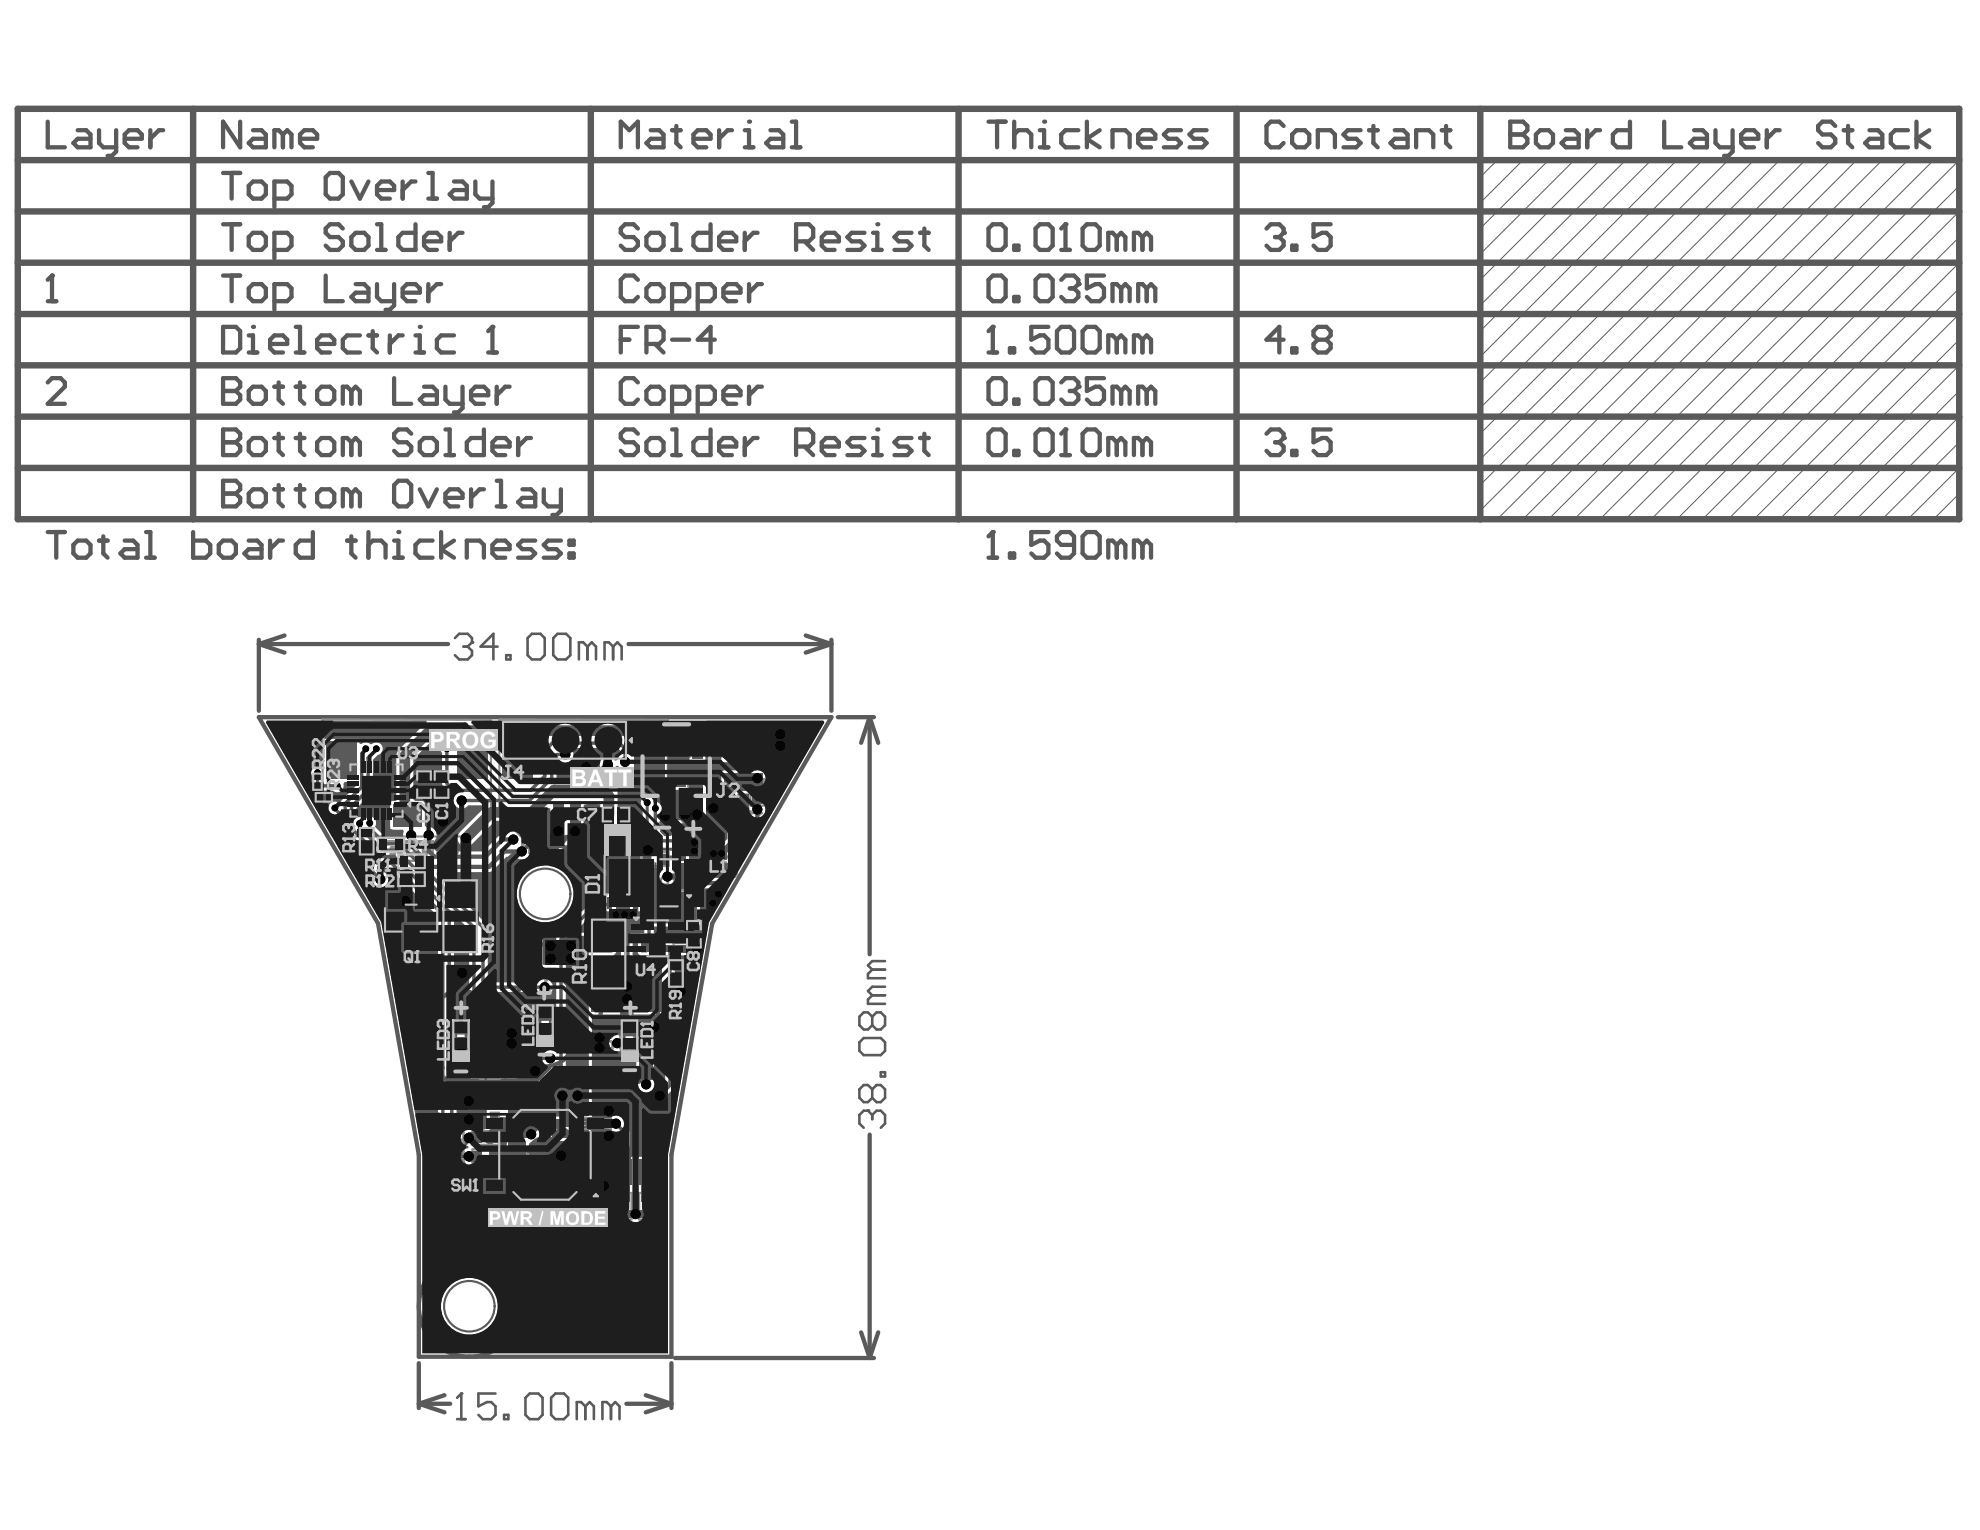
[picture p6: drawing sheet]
<svg xmlns="http://www.w3.org/2000/svg" width="279mm" height="216mm" viewBox="0 0 279 216" stroke-linecap="round" stroke-linejoin="round" font-family="sans-serif">
<path d="M36.5 101.2h80.8l-16.8 29.1-5.8 32.7v28.5h-35.6v-28.5l-5.8-32.7zM90.7 102.2h9.5v10.1h-9.5zM64.6 144.4h-.5v.7M65.5 144.4h.5v.7" fill="none" stroke="#5a5a5a" stroke-width=".6"/>
<g fill="none" stroke="#5a5a5a" stroke-width=".47">
<circle cx="51.5" cy="115" r=".24"/>
<circle cx="76.4" cy="115" r=".24"/>
</g>
<g fill="none" stroke="#5a5a5a" stroke-width=".3">
<circle cx="76.9" cy="126.1" r="3.6"/>
<circle cx="66.2" cy="184.3" r="3.6"/>
</g>
<circle cx="66" cy="145.1" r=".3" fill="#5a5a5a"/>
<path d="M66 145.1h.1" fill="none" stroke="#5a5a5a" stroke-width=".6"/>
<circle cx="66" cy="145.1" r=".3" fill="#5a5a5a"/>
<path d="M66 145.1h.1" fill="none" stroke="#5a5a5a" stroke-width=".6"/>
<circle cx="66" cy="145.1" r=".3" fill="#5a5a5a"/>
<path d="M65.9 145h.1M66 145.1h.1" fill="none" stroke="#5a5a5a" stroke-width=".6"/>
<circle cx="64.1" cy="147.6" r=".3" fill="#5a5a5a"/>
<path d="M64.1 147.6h.1" fill="none" stroke="#5a5a5a" stroke-width=".6"/>
<circle cx="64.1" cy="147.6" r=".3" fill="#5a5a5a"/>
<path d="M64.1 147.6h.1" fill="none" stroke="#5a5a5a" stroke-width=".6"/>
<circle cx="64.1" cy="147.6" r=".3" fill="#5a5a5a"/>
<path d="M64.1 147.6h.1" fill="none" stroke="#5a5a5a" stroke-width=".6"/>
<circle cx="65.9" cy="147.6" r=".3" fill="#5a5a5a"/>
<path d="M65.9 147.6h.1" fill="none" stroke="#5a5a5a" stroke-width=".6"/>
<circle cx="65.9" cy="147.6" r=".3" fill="#5a5a5a"/>
<path d="M65.9 147.6h.1M66 147.6h.1" fill="none" stroke="#5a5a5a" stroke-width=".6"/>
<circle cx="66" cy="147.6" r=".3" fill="#5a5a5a"/>
<path d="M64.2 147.6h1.7M66 147.6h.1" fill="none" stroke="#5a5a5a" stroke-width=".6"/>
<circle cx="64.2" cy="145" r=".3" fill="#5a5a5a"/>
<path d="M64.1 145h.1" fill="none" stroke="#5a5a5a" stroke-width=".6"/>
<circle cx="64.1" cy="145" r=".3" fill="#5a5a5a"/>
<path d="M64.1 145.1h.1M64.1 145h.1" fill="none" stroke="#5a5a5a" stroke-width=".6"/>
<circle cx="64.1" cy="145.1" r=".3" fill="#5a5a5a"/>
<path d="M64.1 145.1h.1" fill="none" stroke="#5a5a5a" stroke-width=".6"/>
<circle cx="64.1" cy="145.1" r=".3" fill="#5a5a5a"/>
<path d="M64.1 145.1v2.5v-.1M64.1 145.1h.1M64.2 145.1v-.1h1.7v.1M65.9 145.1h.1v2.5l-.1-.1" fill="none" stroke="#5a5a5a" stroke-width=".6"/>
<circle cx="65.9" cy="145.2" r=".3" fill="#5a5a5a"/>
<path d="M65.9 145.2h.1" fill="none" stroke="#5a5a5a" stroke-width=".6"/>
<circle cx="65.9" cy="145.2" r=".3" fill="#5a5a5a"/>
<path d="M65.9 145.2h.1" fill="none" stroke="#5a5a5a" stroke-width=".6"/>
<circle cx="65.9" cy="145.2" r=".3" fill="#5a5a5a"/>
<path d="M65.9 145.2h.1" fill="none" stroke="#5a5a5a" stroke-width=".6"/>
<circle cx="65.9" cy="145.2" r=".3" fill="#5a5a5a"/>
<path d="M65.9 145.2h.1" fill="none" stroke="#5a5a5a" stroke-width=".6"/>
<circle cx="65.9" cy="145.2" r=".3" fill="#5a5a5a"/>
<path d="M65.9 145.2h.1" fill="none" stroke="#5a5a5a" stroke-width=".6"/>
<circle cx="65.9" cy="145.2" r=".3" fill="#5a5a5a"/>
<path d="M65.9 145.2h.1" fill="none" stroke="#5a5a5a" stroke-width=".6"/>
<circle cx="65.9" cy="145.2" r=".3" fill="#5a5a5a"/>
<path d="M65.9 145.2h.1" fill="none" stroke="#5a5a5a" stroke-width=".6"/>
<circle cx="65.9" cy="145.2" r=".3" fill="#5a5a5a"/>
<path d="M65.9 145.2h.1" fill="none" stroke="#5a5a5a" stroke-width=".6"/>
<circle cx="65.9" cy="145.2" r=".3" fill="#5a5a5a"/>
<path d="M65.9 145.2h.1" fill="none" stroke="#5a5a5a" stroke-width=".6"/>
<circle cx="65.9" cy="145.2" r=".3" fill="#5a5a5a"/>
<path d="M65.9 145.2h.1" fill="none" stroke="#5a5a5a" stroke-width=".6"/>
<circle cx="65.9" cy="145.2" r=".3" fill="#5a5a5a"/>
<path d="M65.9 145.2h.1" fill="none" stroke="#5a5a5a" stroke-width=".6"/>
<circle cx="65.9" cy="145.2" r=".3" fill="#5a5a5a"/>
<path d="M65.9 145.2h.1" fill="none" stroke="#5a5a5a" stroke-width=".6"/>
<circle cx="65.9" cy="145.2" r=".3" fill="#5a5a5a"/>
<path d="M65.9 145.2h.1" fill="none" stroke="#5a5a5a" stroke-width=".6"/>
<circle cx="65.9" cy="145.2" r=".3" fill="#5a5a5a"/>
<path d="M65.9 145.2h.1" fill="none" stroke="#5a5a5a" stroke-width=".6"/>
<circle cx="65.9" cy="145.2" r=".3" fill="#5a5a5a"/>
<path d="M65.9 145.2h.1" fill="none" stroke="#5a5a5a" stroke-width=".6"/>
<circle cx="65.9" cy="145.2" r=".3" fill="#5a5a5a"/>
<path d="M65.9 145.2h.1" fill="none" stroke="#5a5a5a" stroke-width=".6"/>
<circle cx="65.9" cy="145.2" r=".3" fill="#5a5a5a"/>
<path d="M65.9 145.2h.1" fill="none" stroke="#5a5a5a" stroke-width=".6"/>
<circle cx="65.9" cy="145.2" r=".3" fill="#5a5a5a"/>
<path d="M65.9 145.2h.1" fill="none" stroke="#5a5a5a" stroke-width=".6"/>
<circle cx="65.9" cy="145.2" r=".3" fill="#5a5a5a"/>
<path d="M65.9 145.2h.1" fill="none" stroke="#5a5a5a" stroke-width=".6"/>
<circle cx="65.9" cy="145.2" r=".3" fill="#5a5a5a"/>
<path d="M65.9 145.2h.1" fill="none" stroke="#5a5a5a" stroke-width=".6"/>
<circle cx="65.9" cy="145.2" r=".3" fill="#5a5a5a"/>
<path d="M65.9 145.2h.1" fill="none" stroke="#5a5a5a" stroke-width=".6"/>
<circle cx="65.9" cy="145.2" r=".3" fill="#5a5a5a"/>
<path d="M65.9 145.2h.1" fill="none" stroke="#5a5a5a" stroke-width=".6"/>
<circle cx="65.9" cy="145.2" r=".3" fill="#5a5a5a"/>
<path d="M65.9 145.2h.1" fill="none" stroke="#5a5a5a" stroke-width=".6"/>
<circle cx="65.9" cy="145.2" r=".3" fill="#5a5a5a"/>
<path d="M65.9 145.2h.1" fill="none" stroke="#5a5a5a" stroke-width=".6"/>
<circle cx="65.9" cy="145.2" r=".3" fill="#5a5a5a"/>
<path d="M65.9 145.2h.1" fill="none" stroke="#5a5a5a" stroke-width=".6"/>
<circle cx="65.9" cy="145.2" r=".3" fill="#5a5a5a"/>
<path d="M65.9 145.2h.1" fill="none" stroke="#5a5a5a" stroke-width=".6"/>
<circle cx="65.9" cy="145.2" r=".3" fill="#5a5a5a"/>
<path d="M65.9 145.2h.1" fill="none" stroke="#5a5a5a" stroke-width=".6"/>
<circle cx="65.9" cy="145.2" r=".3" fill="#5a5a5a"/>
<path d="M65.9 145.2h.1" fill="none" stroke="#5a5a5a" stroke-width=".6"/>
<circle cx="65.9" cy="145.2" r=".3" fill="#5a5a5a"/>
<path d="M65.9 145.2h.1" fill="none" stroke="#5a5a5a" stroke-width=".6"/>
<circle cx="65.9" cy="145.2" r=".3" fill="#5a5a5a"/>
<path d="M65.9 145.2h.1" fill="none" stroke="#5a5a5a" stroke-width=".6"/>
<circle cx="65.9" cy="145.2" r=".3" fill="#5a5a5a"/>
<path d="M65.9 145.2h.1" fill="none" stroke="#5a5a5a" stroke-width=".6"/>
<circle cx="65.9" cy="145.2" r=".3" fill="#5a5a5a"/>
<path d="M65.9 145.2h.1" fill="none" stroke="#5a5a5a" stroke-width=".6"/>
<circle cx="65.9" cy="145.2" r=".3" fill="#5a5a5a"/>
<path d="M65.9 145.2h.1" fill="none" stroke="#5a5a5a" stroke-width=".6"/>
<circle cx="65.9" cy="145.2" r=".3" fill="#5a5a5a"/>
<path d="M65.9 145.2h.1" fill="none" stroke="#5a5a5a" stroke-width=".6"/>
<circle cx="65.9" cy="145.2" r=".3" fill="#5a5a5a"/>
<path d="M65.9 145.2h.1" fill="none" stroke="#5a5a5a" stroke-width=".6"/>
<circle cx="65.9" cy="145.2" r=".3" fill="#5a5a5a"/>
<path d="M65.9 145.2h.1" fill="none" stroke="#5a5a5a" stroke-width=".6"/>
<circle cx="65.9" cy="145.2" r=".3" fill="#5a5a5a"/>
<path d="M65.9 145.2h.1" fill="none" stroke="#5a5a5a" stroke-width=".6"/>
<circle cx="65.9" cy="145.2" r=".3" fill="#5a5a5a"/>
<path d="M65.9 145.2h.1" fill="none" stroke="#5a5a5a" stroke-width=".6"/>
<circle cx="65.9" cy="145.2" r=".3" fill="#5a5a5a"/>
<path d="M65.9 145.2h.1" fill="none" stroke="#5a5a5a" stroke-width=".6"/>
<circle cx="65.9" cy="145.2" r=".3" fill="#5a5a5a"/>
<path d="M65.9 145.2h.1" fill="none" stroke="#5a5a5a" stroke-width=".6"/>
<circle cx="65.9" cy="145.2" r=".3" fill="#5a5a5a"/>
<path d="M65.9 145.2h.1" fill="none" stroke="#5a5a5a" stroke-width=".6"/>
<circle cx="65.9" cy="145.2" r=".3" fill="#5a5a5a"/>
<path d="M65.9 145.2h.1" fill="none" stroke="#5a5a5a" stroke-width=".6"/>
<circle cx="65.9" cy="145.2" r=".3" fill="#5a5a5a"/>
<path d="M65.9 145.2h.1" fill="none" stroke="#5a5a5a" stroke-width=".6"/>
<circle cx="65.9" cy="145.2" r=".3" fill="#5a5a5a"/>
<path d="M65.9 145.2h.1" fill="none" stroke="#5a5a5a" stroke-width=".6"/>
<circle cx="65.9" cy="145.2" r=".3" fill="#5a5a5a"/>
<path d="M65.9 145.2h.1" fill="none" stroke="#5a5a5a" stroke-width=".6"/>
<circle cx="65.9" cy="145.2" r=".3" fill="#5a5a5a"/>
<path d="M65.9 145.2h.1" fill="none" stroke="#5a5a5a" stroke-width=".6"/>
<circle cx="65.9" cy="145.2" r=".3" fill="#5a5a5a"/>
<path d="M65.9 145.2h.1" fill="none" stroke="#5a5a5a" stroke-width=".6"/>
<circle cx="65.9" cy="145.2" r=".3" fill="#5a5a5a"/>
<path d="M65.9 145.2h.1" fill="none" stroke="#5a5a5a" stroke-width=".6"/>
<circle cx="65.9" cy="145.2" r=".3" fill="#5a5a5a"/>
<path d="M65.9 145.2h.1" fill="none" stroke="#5a5a5a" stroke-width=".6"/>
<circle cx="65.9" cy="145.2" r=".3" fill="#5a5a5a"/>
<path d="M65.9 145.2h.1" fill="none" stroke="#5a5a5a" stroke-width=".6"/>
<circle cx="65.9" cy="145.2" r=".3" fill="#5a5a5a"/>
<path d="M65.9 145.2h.1" fill="none" stroke="#5a5a5a" stroke-width=".6"/>
<circle cx="65.9" cy="145.2" r=".3" fill="#5a5a5a"/>
<path d="M65.9 145.2h.1" fill="none" stroke="#5a5a5a" stroke-width=".6"/>
<circle cx="65.9" cy="145.2" r=".3" fill="#5a5a5a"/>
<path d="M65.9 145.2h.1" fill="none" stroke="#5a5a5a" stroke-width=".6"/>
<circle cx="65.9" cy="145.2" r=".3" fill="#5a5a5a"/>
<path d="M65.9 145.2h.1" fill="none" stroke="#5a5a5a" stroke-width=".6"/>
<circle cx="65.9" cy="145.2" r=".3" fill="#5a5a5a"/>
<path d="M65.9 145.2h.1" fill="none" stroke="#5a5a5a" stroke-width=".6"/>
<circle cx="65.9" cy="145.2" r=".3" fill="#5a5a5a"/>
<path d="M65.9 145.2h.1" fill="none" stroke="#5a5a5a" stroke-width=".6"/>
<circle cx="65.9" cy="145.2" r=".3" fill="#5a5a5a"/>
<path d="M65.9 145.2h.1" fill="none" stroke="#5a5a5a" stroke-width=".6"/>
<circle cx="65.9" cy="145.2" r=".3" fill="#5a5a5a"/>
<path d="M65.9 145.2h.1" fill="none" stroke="#5a5a5a" stroke-width=".6"/>
<circle cx="65.9" cy="145.2" r=".3" fill="#5a5a5a"/>
<path d="M65.9 145.2h.1" fill="none" stroke="#5a5a5a" stroke-width=".6"/>
<circle cx="65.9" cy="145.2" r=".3" fill="#5a5a5a"/>
<path d="M65.9 145.2h.1" fill="none" stroke="#5a5a5a" stroke-width=".6"/>
<circle cx="65.9" cy="145.2" r=".3" fill="#5a5a5a"/>
<path d="M65.9 145.2h.1" fill="none" stroke="#5a5a5a" stroke-width=".6"/>
<circle cx="65.9" cy="145.2" r=".3" fill="#5a5a5a"/>
<path d="M65.9 145.1v.1" fill="none" stroke="#5a5a5a" stroke-width=".6"/>
<circle cx="65.9" cy="145.1" r=".3" fill="#5a5a5a"/>
<path d="M65.9 145.1h.1" fill="none" stroke="#5a5a5a" stroke-width=".6"/>
<circle cx="65.9" cy="145.1" r=".3" fill="#5a5a5a"/>
<path d="M65.9 145.1h.1" fill="none" stroke="#5a5a5a" stroke-width=".6"/>
<circle cx="65.9" cy="145.1" r=".3" fill="#5a5a5a"/>
<path d="M65.9 145.1h.1" fill="none" stroke="#5a5a5a" stroke-width=".6"/>
<circle cx="65.9" cy="145.1" r=".3" fill="#5a5a5a"/>
<path d="M65.9 145.1h.1" fill="none" stroke="#5a5a5a" stroke-width=".6"/>
<circle cx="65.9" cy="145.1" r=".3" fill="#5a5a5a"/>
<path d="M65.9 145.1h.1" fill="none" stroke="#5a5a5a" stroke-width=".6"/>
<circle cx="65.9" cy="145.1" r=".3" fill="#5a5a5a"/>
<path d="M65.9 145.1h.1" fill="none" stroke="#5a5a5a" stroke-width=".6"/>
<circle cx="65.9" cy="145.1" r=".3" fill="#5a5a5a"/>
<path d="M65.9 145.1h.1" fill="none" stroke="#5a5a5a" stroke-width=".6"/>
<circle cx="65.9" cy="145.1" r=".3" fill="#5a5a5a"/>
<path d="M65.9 145.1h.1" fill="none" stroke="#5a5a5a" stroke-width=".6"/>
<circle cx="65.9" cy="145.1" r=".3" fill="#5a5a5a"/>
<path d="M65.9 145.1h.1" fill="none" stroke="#5a5a5a" stroke-width=".6"/>
<circle cx="65.9" cy="145.1" r=".3" fill="#5a5a5a"/>
<path d="M65.9 145.1h.1" fill="none" stroke="#5a5a5a" stroke-width=".6"/>
<circle cx="65.9" cy="145.1" r=".3" fill="#5a5a5a"/>
<path d="M65.9 145.1h.1" fill="none" stroke="#5a5a5a" stroke-width=".6"/>
<circle cx="65.9" cy="145.1" r=".3" fill="#5a5a5a"/>
<path d="M65.9 145.1h.1" fill="none" stroke="#5a5a5a" stroke-width=".6"/>
<circle cx="65.9" cy="145.1" r=".3" fill="#5a5a5a"/>
<path d="M65.9 145.1h.1" fill="none" stroke="#5a5a5a" stroke-width=".6"/>
<circle cx="65.9" cy="145.1" r=".3" fill="#5a5a5a"/>
<path d="M65.9 145.1h.1" fill="none" stroke="#5a5a5a" stroke-width=".6"/>
<circle cx="65.9" cy="145.1" r=".3" fill="#5a5a5a"/>
<path d="M65.9 145.1h.1" fill="none" stroke="#5a5a5a" stroke-width=".6"/>
<circle cx="65.9" cy="145.1" r=".3" fill="#5a5a5a"/>
<path d="M65.9 145.1h.1" fill="none" stroke="#5a5a5a" stroke-width=".6"/>
<circle cx="65.9" cy="145.1" r=".3" fill="#5a5a5a"/>
<path d="M65.9 145.1h.1" fill="none" stroke="#5a5a5a" stroke-width=".6"/>
<circle cx="65.9" cy="145.1" r=".3" fill="#5a5a5a"/>
<path d="M65.9 145.1h.1" fill="none" stroke="#5a5a5a" stroke-width=".6"/>
<circle cx="65.9" cy="145.1" r=".3" fill="#5a5a5a"/>
<path d="M65.9 145.1h.1" fill="none" stroke="#5a5a5a" stroke-width=".6"/>
<circle cx="65.9" cy="145.1" r=".3" fill="#5a5a5a"/>
<path d="M65.9 145.1h.1" fill="none" stroke="#5a5a5a" stroke-width=".6"/>
<circle cx="65.9" cy="145.1" r=".3" fill="#5a5a5a"/>
<path d="M65.9 145.1h.1" fill="none" stroke="#5a5a5a" stroke-width=".6"/>
<circle cx="65.9" cy="145.1" r=".3" fill="#5a5a5a"/>
<path d="M65.9 145.1h.1" fill="none" stroke="#5a5a5a" stroke-width=".6"/>
<circle cx="65.9" cy="145.1" r=".3" fill="#5a5a5a"/>
<path d="M65.9 145.1h.1" fill="none" stroke="#5a5a5a" stroke-width=".6"/>
<circle cx="65.9" cy="145.1" r=".3" fill="#5a5a5a"/>
<path d="M65.9 145.1h.1" fill="none" stroke="#5a5a5a" stroke-width=".6"/>
<circle cx="65.9" cy="145.1" r=".3" fill="#5a5a5a"/>
<path d="M65.9 145.1h.1" fill="none" stroke="#5a5a5a" stroke-width=".6"/>
<g fill="#5a5a5a">
<circle cx="65.9" cy="145.1" r=".3"/>
<circle cx="64.2" cy="147.5" r=".3"/>
</g>
<path d="M64.2 147.5h.1" fill="none" stroke="#5a5a5a" stroke-width=".6"/>
<circle cx="64.2" cy="147.5" r=".3" fill="#5a5a5a"/>
<path d="M64.2 147.5h.1" fill="none" stroke="#5a5a5a" stroke-width=".6"/>
<circle cx="64.2" cy="147.5" r=".3" fill="#5a5a5a"/>
<path d="M64.2 147.5h.1" fill="none" stroke="#5a5a5a" stroke-width=".6"/>
<circle cx="64.2" cy="147.5" r=".3" fill="#5a5a5a"/>
<path d="M64.2 147.5h.1" fill="none" stroke="#5a5a5a" stroke-width=".6"/>
<circle cx="64.2" cy="147.5" r=".3" fill="#5a5a5a"/>
<path d="M64.2 147.5h.1" fill="none" stroke="#5a5a5a" stroke-width=".6"/>
<circle cx="64.2" cy="147.5" r=".3" fill="#5a5a5a"/>
<path d="M64.2 147.5h.1" fill="none" stroke="#5a5a5a" stroke-width=".6"/>
<circle cx="64.2" cy="147.5" r=".3" fill="#5a5a5a"/>
<path d="M64.2 147.5h.1" fill="none" stroke="#5a5a5a" stroke-width=".6"/>
<circle cx="64.2" cy="147.5" r=".3" fill="#5a5a5a"/>
<path d="M64.2 147.5h.1" fill="none" stroke="#5a5a5a" stroke-width=".6"/>
<circle cx="64.2" cy="147.5" r=".3" fill="#5a5a5a"/>
<path d="M64.2 147.5h.1" fill="none" stroke="#5a5a5a" stroke-width=".6"/>
<circle cx="64.2" cy="147.5" r=".3" fill="#5a5a5a"/>
<path d="M64.2 147.5h.1" fill="none" stroke="#5a5a5a" stroke-width=".6"/>
<circle cx="64.2" cy="147.5" r=".3" fill="#5a5a5a"/>
<path d="M64.2 147.5h.1" fill="none" stroke="#5a5a5a" stroke-width=".6"/>
<circle cx="64.2" cy="147.5" r=".3" fill="#5a5a5a"/>
<path d="M64.2 147.5h.1" fill="none" stroke="#5a5a5a" stroke-width=".6"/>
<circle cx="64.2" cy="147.5" r=".3" fill="#5a5a5a"/>
<path d="M64.2 147.5h.1" fill="none" stroke="#5a5a5a" stroke-width=".6"/>
<circle cx="64.2" cy="147.5" r=".3" fill="#5a5a5a"/>
<path d="M64.2 147.5h.1" fill="none" stroke="#5a5a5a" stroke-width=".6"/>
<circle cx="64.2" cy="147.5" r=".3" fill="#5a5a5a"/>
<path d="M64.2 147.5h.1" fill="none" stroke="#5a5a5a" stroke-width=".6"/>
<circle cx="64.2" cy="147.5" r=".3" fill="#5a5a5a"/>
<path d="M64.2 147.5h.1" fill="none" stroke="#5a5a5a" stroke-width=".6"/>
<circle cx="64.2" cy="147.5" r=".3" fill="#5a5a5a"/>
<path d="M64.2 147.5h.1" fill="none" stroke="#5a5a5a" stroke-width=".6"/>
<circle cx="64.2" cy="147.5" r=".3" fill="#5a5a5a"/>
<path d="M64.2 147.5h.1" fill="none" stroke="#5a5a5a" stroke-width=".6"/>
<circle cx="64.2" cy="147.5" r=".3" fill="#5a5a5a"/>
<path d="M64.2 147.5h.1" fill="none" stroke="#5a5a5a" stroke-width=".6"/>
<circle cx="64.2" cy="147.5" r=".3" fill="#5a5a5a"/>
<path d="M64.2 147.5h.1" fill="none" stroke="#5a5a5a" stroke-width=".6"/>
<circle cx="64.2" cy="147.5" r=".3" fill="#5a5a5a"/>
<path d="M64.2 147.5h.1" fill="none" stroke="#5a5a5a" stroke-width=".6"/>
<circle cx="64.2" cy="147.5" r=".3" fill="#5a5a5a"/>
<path d="M64.2 147.5h.1" fill="none" stroke="#5a5a5a" stroke-width=".6"/>
<circle cx="64.2" cy="147.5" r=".3" fill="#5a5a5a"/>
<path d="M64.2 147.5h.1" fill="none" stroke="#5a5a5a" stroke-width=".6"/>
<circle cx="64.2" cy="147.5" r=".3" fill="#5a5a5a"/>
<path d="M64.2 147.5h.1" fill="none" stroke="#5a5a5a" stroke-width=".6"/>
<circle cx="64.2" cy="147.5" r=".3" fill="#5a5a5a"/>
<path d="M64.2 147.5h.1" fill="none" stroke="#5a5a5a" stroke-width=".6"/>
<circle cx="64.2" cy="147.5" r=".3" fill="#5a5a5a"/>
<path d="M64.2 147.5h-.1" fill="none" stroke="#5a5a5a" stroke-width=".6"/>
<circle cx="64.1" cy="147.5" r=".3" fill="#5a5a5a"/>
<path d="M64.1 147.5h.1" fill="none" stroke="#5a5a5a" stroke-width=".6"/>
<circle cx="64.1" cy="147.5" r=".3" fill="#5a5a5a"/>
<path d="M64.1 147.5h.1" fill="none" stroke="#5a5a5a" stroke-width=".6"/>
<circle cx="64.1" cy="147.5" r=".3" fill="#5a5a5a"/>
<path d="M64.1 147.5h.1" fill="none" stroke="#5a5a5a" stroke-width=".6"/>
<circle cx="64.1" cy="147.5" r=".3" fill="#5a5a5a"/>
<path d="M64.1 147.5h.1" fill="none" stroke="#5a5a5a" stroke-width=".6"/>
<circle cx="64.1" cy="147.5" r=".3" fill="#5a5a5a"/>
<path d="M64.1 147.5h.1" fill="none" stroke="#5a5a5a" stroke-width=".6"/>
<circle cx="64.1" cy="147.5" r=".3" fill="#5a5a5a"/>
<path d="M64.1 147.5h.1" fill="none" stroke="#5a5a5a" stroke-width=".6"/>
<circle cx="64.1" cy="147.5" r=".3" fill="#5a5a5a"/>
<path d="M64.1 147.5h.1" fill="none" stroke="#5a5a5a" stroke-width=".6"/>
<circle cx="64.1" cy="147.5" r=".3" fill="#5a5a5a"/>
<path d="M64.1 147.5h.1" fill="none" stroke="#5a5a5a" stroke-width=".6"/>
<circle cx="64.1" cy="147.5" r=".3" fill="#5a5a5a"/>
<path d="M64.1 147.5h.1" fill="none" stroke="#5a5a5a" stroke-width=".6"/>
<circle cx="64.1" cy="147.5" r=".3" fill="#5a5a5a"/>
<path d="M64.1 147.5h.1" fill="none" stroke="#5a5a5a" stroke-width=".6"/>
<circle cx="64.1" cy="147.5" r=".3" fill="#5a5a5a"/>
<path d="M64.1 147.5h.1" fill="none" stroke="#5a5a5a" stroke-width=".6"/>
<circle cx="64.1" cy="147.5" r=".3" fill="#5a5a5a"/>
<path d="M64.1 147.5h.1" fill="none" stroke="#5a5a5a" stroke-width=".6"/>
<circle cx="64.1" cy="147.5" r=".3" fill="#5a5a5a"/>
<path d="M64.1 147.5h.1" fill="none" stroke="#5a5a5a" stroke-width=".6"/>
<circle cx="64.1" cy="147.5" r=".3" fill="#5a5a5a"/>
<path d="M64.1 147.5h.1" fill="none" stroke="#5a5a5a" stroke-width=".6"/>
<circle cx="64.1" cy="147.5" r=".3" fill="#5a5a5a"/>
<path d="M64.1 147.5h.1" fill="none" stroke="#5a5a5a" stroke-width=".6"/>
<circle cx="64.1" cy="147.5" r=".3" fill="#5a5a5a"/>
<path d="M64.1 147.5h.1" fill="none" stroke="#5a5a5a" stroke-width=".6"/>
<circle cx="64.1" cy="147.5" r=".3" fill="#5a5a5a"/>
<path d="M64.1 147.5h.1" fill="none" stroke="#5a5a5a" stroke-width=".6"/>
<circle cx="64.1" cy="147.5" r=".3" fill="#5a5a5a"/>
<path d="M64.1 147.5h.1" fill="none" stroke="#5a5a5a" stroke-width=".6"/>
<circle cx="64.1" cy="147.5" r=".3" fill="#5a5a5a"/>
<path d="M64.1 147.5h.1" fill="none" stroke="#5a5a5a" stroke-width=".6"/>
<circle cx="64.1" cy="147.5" r=".3" fill="#5a5a5a"/>
<path d="M64.1 147.5h.1" fill="none" stroke="#5a5a5a" stroke-width=".6"/>
<circle cx="64.1" cy="147.5" r=".3" fill="#5a5a5a"/>
<path d="M64.1 147.5h.1" fill="none" stroke="#5a5a5a" stroke-width=".6"/>
<circle cx="64.1" cy="147.5" r=".3" fill="#5a5a5a"/>
<path d="M64.1 147.5h.1" fill="none" stroke="#5a5a5a" stroke-width=".6"/>
<circle cx="64.1" cy="147.5" r=".3" fill="#5a5a5a"/>
<path d="M64.1 147.5h.1" fill="none" stroke="#5a5a5a" stroke-width=".6"/>
<circle cx="64.1" cy="147.5" r=".3" fill="#5a5a5a"/>
<path d="M64.1 147.5h.1" fill="none" stroke="#5a5a5a" stroke-width=".6"/>
<circle cx="64.1" cy="147.5" r=".3" fill="#5a5a5a"/>
<path d="M64.1 147.5h.1" fill="none" stroke="#5a5a5a" stroke-width=".6"/>
<circle cx="64.1" cy="147.5" r=".3" fill="#5a5a5a"/>
<path d="M64.1 147.5h.1" fill="none" stroke="#5a5a5a" stroke-width=".6"/>
<circle cx="64.1" cy="147.5" r=".3" fill="#5a5a5a"/>
<path d="M64.1 147.5h.1" fill="none" stroke="#5a5a5a" stroke-width=".6"/>
<circle cx="64.1" cy="147.5" r=".3" fill="#5a5a5a"/>
<path d="M64.1 147.5h.1" fill="none" stroke="#5a5a5a" stroke-width=".6"/>
<circle cx="64.1" cy="147.5" r=".3" fill="#5a5a5a"/>
<path d="M64.1 147.5h.1" fill="none" stroke="#5a5a5a" stroke-width=".6"/>
<circle cx="64.1" cy="147.5" r=".3" fill="#5a5a5a"/>
<path d="M64.1 147.5h.1" fill="none" stroke="#5a5a5a" stroke-width=".6"/>
<circle cx="64.1" cy="147.5" r=".3" fill="#5a5a5a"/>
<path d="M64.1 147.5h.1" fill="none" stroke="#5a5a5a" stroke-width=".6"/>
<circle cx="64.1" cy="147.5" r=".3" fill="#5a5a5a"/>
<path d="M64.1 147.5h.1" fill="none" stroke="#5a5a5a" stroke-width=".6"/>
<circle cx="64.1" cy="147.5" r=".3" fill="#5a5a5a"/>
<path d="M64.1 147.5h.1" fill="none" stroke="#5a5a5a" stroke-width=".6"/>
<circle cx="64.1" cy="147.5" r=".3" fill="#5a5a5a"/>
<path d="M64.1 147.5h.1" fill="none" stroke="#5a5a5a" stroke-width=".6"/>
<circle cx="64.1" cy="147.5" r=".3" fill="#5a5a5a"/>
<path d="M64.1 147.5h.1" fill="none" stroke="#5a5a5a" stroke-width=".6"/>
<circle cx="64.1" cy="147.5" r=".3" fill="#5a5a5a"/>
<path d="M64.1 147.5h.1" fill="none" stroke="#5a5a5a" stroke-width=".6"/>
<circle cx="64.1" cy="147.5" r=".3" fill="#5a5a5a"/>
<path d="M64.1 147.5h.1" fill="none" stroke="#5a5a5a" stroke-width=".6"/>
<circle cx="64.1" cy="147.5" r=".3" fill="#5a5a5a"/>
<path d="M64.1 147.5h.1" fill="none" stroke="#5a5a5a" stroke-width=".6"/>
<circle cx="64.1" cy="147.5" r=".3" fill="#5a5a5a"/>
<path d="M64.1 147.5h.1" fill="none" stroke="#5a5a5a" stroke-width=".6"/>
<circle cx="64.1" cy="147.5" r=".3" fill="#5a5a5a"/>
<path d="M64.1 147.5h.1" fill="none" stroke="#5a5a5a" stroke-width=".6"/>
<circle cx="64.1" cy="147.5" r=".3" fill="#5a5a5a"/>
<path d="M64.1 147.5h.1" fill="none" stroke="#5a5a5a" stroke-width=".6"/>
<circle cx="64.1" cy="147.5" r=".3" fill="#5a5a5a"/>
<path d="M64.1 147.5h.1" fill="none" stroke="#5a5a5a" stroke-width=".6"/>
<circle cx="64.1" cy="147.5" r=".3" fill="#5a5a5a"/>
<path d="M64.1 147.5h.1" fill="none" stroke="#5a5a5a" stroke-width=".6"/>
<circle cx="64.1" cy="147.5" r=".3" fill="#5a5a5a"/>
<path d="M64.1 147.5h.1" fill="none" stroke="#5a5a5a" stroke-width=".6"/>
<circle cx="64.1" cy="147.5" r=".3" fill="#5a5a5a"/>
<path d="M64.1 147.5h.1" fill="none" stroke="#5a5a5a" stroke-width=".6"/>
<circle cx="64.1" cy="147.5" r=".3" fill="#5a5a5a"/>
<path d="M64.1 147.5h.1" fill="none" stroke="#5a5a5a" stroke-width=".6"/>
<circle cx="64.1" cy="147.5" r=".3" fill="#5a5a5a"/>
<path d="M64.1 147.5h.1" fill="none" stroke="#5a5a5a" stroke-width=".6"/>
<circle cx="64.1" cy="147.5" r=".3" fill="#5a5a5a"/>
<path d="M64.1 147.5h.1" fill="none" stroke="#5a5a5a" stroke-width=".6"/>
<circle cx="64.1" cy="147.5" r=".3" fill="#5a5a5a"/>
<path d="M64.1 147.5h.1" fill="none" stroke="#5a5a5a" stroke-width=".6"/>
<circle cx="64.1" cy="147.5" r=".3" fill="#5a5a5a"/>
<path d="M64.1 147.5h.1" fill="none" stroke="#5a5a5a" stroke-width=".6"/>
<circle cx="64.1" cy="147.5" r=".3" fill="#5a5a5a"/>
<path d="M64.1 147.5h.1" fill="none" stroke="#5a5a5a" stroke-width=".6"/>
<circle cx="64.1" cy="147.5" r=".3" fill="#5a5a5a"/>
<path d="M64.1 147.5h.1" fill="none" stroke="#5a5a5a" stroke-width=".6"/>
<circle cx="64.1" cy="147.5" r=".3" fill="#5a5a5a"/>
<path d="M64.1 147.5h.1" fill="none" stroke="#5a5a5a" stroke-width=".6"/>
<circle cx="64.1" cy="147.5" r=".3" fill="#5a5a5a"/>
<path d="M64.1 147.5h.1" fill="none" stroke="#5a5a5a" stroke-width=".6"/>
<circle cx="64.1" cy="147.5" r=".3" fill="#5a5a5a"/>
<path d="M64.1 147.5h.1" fill="none" stroke="#5a5a5a" stroke-width=".6"/>
<circle cx="64.1" cy="147.5" r=".3" fill="#5a5a5a"/>
<path d="M64.1 147.5h.1" fill="none" stroke="#5a5a5a" stroke-width=".6"/>
<circle cx="64.1" cy="147.5" r=".3" fill="#5a5a5a"/>
<path d="M64.1 147.5h.1" fill="none" stroke="#5a5a5a" stroke-width=".6"/>
<circle cx="64.1" cy="147.5" r=".3" fill="#5a5a5a"/>
<path d="M64.1 147.5h.1" fill="none" stroke="#5a5a5a" stroke-width=".6"/>
<g fill="#5a5a5a">
<circle cx="64.1" cy="147.5" r=".3"/>
<circle cx="65.9" cy="147.5" r=".3"/>
</g>
<path d="M65.9 147.5h.1" fill="none" stroke="#5a5a5a" stroke-width=".6"/>
<circle cx="65.9" cy="147.5" r=".3" fill="#5a5a5a"/>
<path d="M65.9 147.5h.1" fill="none" stroke="#5a5a5a" stroke-width=".6"/>
<circle cx="65.9" cy="147.5" r=".3" fill="#5a5a5a"/>
<path d="M65.9 147.5h.1" fill="none" stroke="#5a5a5a" stroke-width=".6"/>
<circle cx="65.9" cy="147.5" r=".3" fill="#5a5a5a"/>
<path d="M65.9 147.5h.1" fill="none" stroke="#5a5a5a" stroke-width=".6"/>
<circle cx="65.9" cy="147.5" r=".3" fill="#5a5a5a"/>
<path d="M65.9 147.5h.1" fill="none" stroke="#5a5a5a" stroke-width=".6"/>
<circle cx="65.9" cy="147.5" r=".3" fill="#5a5a5a"/>
<path d="M65.9 147.5h.1" fill="none" stroke="#5a5a5a" stroke-width=".6"/>
<circle cx="65.9" cy="147.5" r=".3" fill="#5a5a5a"/>
<path d="M65.9 147.5h.1" fill="none" stroke="#5a5a5a" stroke-width=".6"/>
<circle cx="65.9" cy="147.5" r=".3" fill="#5a5a5a"/>
<path d="M65.9 147.5h.1" fill="none" stroke="#5a5a5a" stroke-width=".6"/>
<circle cx="65.9" cy="147.5" r=".3" fill="#5a5a5a"/>
<path d="M65.9 147.5h.1" fill="none" stroke="#5a5a5a" stroke-width=".6"/>
<circle cx="65.9" cy="147.5" r=".3" fill="#5a5a5a"/>
<path d="M65.9 147.5h.1" fill="none" stroke="#5a5a5a" stroke-width=".6"/>
<circle cx="65.9" cy="147.5" r=".3" fill="#5a5a5a"/>
<path d="M65.9 147.5h.1" fill="none" stroke="#5a5a5a" stroke-width=".6"/>
<circle cx="65.9" cy="147.5" r=".3" fill="#5a5a5a"/>
<path d="M65.9 147.5h.1" fill="none" stroke="#5a5a5a" stroke-width=".6"/>
<circle cx="65.9" cy="147.5" r=".3" fill="#5a5a5a"/>
<path d="M65.9 147.5h.1" fill="none" stroke="#5a5a5a" stroke-width=".6"/>
<circle cx="65.9" cy="147.5" r=".3" fill="#5a5a5a"/>
<path d="M65.9 147.5h.1" fill="none" stroke="#5a5a5a" stroke-width=".6"/>
<circle cx="65.9" cy="147.5" r=".3" fill="#5a5a5a"/>
<path d="M65.9 147.5h.1" fill="none" stroke="#5a5a5a" stroke-width=".6"/>
<circle cx="65.9" cy="147.5" r=".3" fill="#5a5a5a"/>
<path d="M65.9 147.5h.1" fill="none" stroke="#5a5a5a" stroke-width=".6"/>
<circle cx="65.9" cy="147.5" r=".3" fill="#5a5a5a"/>
<path d="M65.9 147.5h.1" fill="none" stroke="#5a5a5a" stroke-width=".6"/>
<circle cx="65.9" cy="147.5" r=".3" fill="#5a5a5a"/>
<path d="M65.9 147.5h.1" fill="none" stroke="#5a5a5a" stroke-width=".6"/>
<circle cx="65.9" cy="147.5" r=".3" fill="#5a5a5a"/>
<path d="M65.9 147.5h.1" fill="none" stroke="#5a5a5a" stroke-width=".6"/>
<circle cx="65.9" cy="147.5" r=".3" fill="#5a5a5a"/>
<path d="M65.9 147.5h.1" fill="none" stroke="#5a5a5a" stroke-width=".6"/>
<circle cx="65.9" cy="147.5" r=".3" fill="#5a5a5a"/>
<path d="M65.9 147.5h.1" fill="none" stroke="#5a5a5a" stroke-width=".6"/>
<circle cx="65.9" cy="147.5" r=".3" fill="#5a5a5a"/>
<path d="M65.9 147.5h.1" fill="none" stroke="#5a5a5a" stroke-width=".6"/>
<circle cx="65.9" cy="147.5" r=".3" fill="#5a5a5a"/>
<path d="M65.9 147.5h.1" fill="none" stroke="#5a5a5a" stroke-width=".6"/>
<circle cx="65.9" cy="147.5" r=".3" fill="#5a5a5a"/>
<path d="M65.9 147.5h.1" fill="none" stroke="#5a5a5a" stroke-width=".6"/>
<circle cx="65.9" cy="147.5" r=".3" fill="#5a5a5a"/>
<path d="M65.9 147.5h.1" fill="none" stroke="#5a5a5a" stroke-width=".6"/>
<circle cx="65.9" cy="147.5" r=".3" fill="#5a5a5a"/>
<path d="M65.9 147.5h.1" fill="none" stroke="#5a5a5a" stroke-width=".6"/>
<circle cx="65.9" cy="147.5" r=".3" fill="#5a5a5a"/>
<path d="M65.9 147.5h.1" fill="none" stroke="#5a5a5a" stroke-width=".6"/>
<circle cx="65.9" cy="147.5" r=".3" fill="#5a5a5a"/>
<path d="M65.9 147.5h.1" fill="none" stroke="#5a5a5a" stroke-width=".6"/>
<circle cx="65.9" cy="147.5" r=".3" fill="#5a5a5a"/>
<path d="M65.9 147.5h.1" fill="none" stroke="#5a5a5a" stroke-width=".6"/>
<circle cx="65.9" cy="147.5" r=".3" fill="#5a5a5a"/>
<path d="M65.9 147.5h.1" fill="none" stroke="#5a5a5a" stroke-width=".6"/>
<circle cx="65.9" cy="147.5" r=".3" fill="#5a5a5a"/>
<path d="M65.9 147.5h.1" fill="none" stroke="#5a5a5a" stroke-width=".6"/>
<circle cx="65.9" cy="147.5" r=".3" fill="#5a5a5a"/>
<path d="M65.9 147.5h.1" fill="none" stroke="#5a5a5a" stroke-width=".6"/>
<circle cx="65.9" cy="147.5" r=".3" fill="#5a5a5a"/>
<path d="M65.9 147.5h.1" fill="none" stroke="#5a5a5a" stroke-width=".6"/>
<circle cx="65.9" cy="147.5" r=".3" fill="#5a5a5a"/>
<path d="M65.9 147.5h.1" fill="none" stroke="#5a5a5a" stroke-width=".6"/>
<circle cx="65.9" cy="147.5" r=".3" fill="#5a5a5a"/>
<path d="M65.9 147.5h.1" fill="none" stroke="#5a5a5a" stroke-width=".6"/>
<circle cx="65.9" cy="147.5" r=".3" fill="#5a5a5a"/>
<path d="M65.9 147.5h.1" fill="none" stroke="#5a5a5a" stroke-width=".6"/>
<circle cx="65.9" cy="147.5" r=".3" fill="#5a5a5a"/>
<path d="M65.9 147.5h.1" fill="none" stroke="#5a5a5a" stroke-width=".6"/>
<circle cx="65.9" cy="147.5" r=".3" fill="#5a5a5a"/>
<path d="M65.9 147.5h.1" fill="none" stroke="#5a5a5a" stroke-width=".6"/>
<circle cx="65.9" cy="147.5" r=".3" fill="#5a5a5a"/>
<path d="M65.9 147.5h.1" fill="none" stroke="#5a5a5a" stroke-width=".6"/>
<circle cx="65.9" cy="147.5" r=".3" fill="#5a5a5a"/>
<path d="M65.9 147.5h.1" fill="none" stroke="#5a5a5a" stroke-width=".6"/>
<circle cx="65.9" cy="147.5" r=".3" fill="#5a5a5a"/>
<path d="M65.9 147.5h.1" fill="none" stroke="#5a5a5a" stroke-width=".6"/>
<circle cx="65.9" cy="147.5" r=".3" fill="#5a5a5a"/>
<path d="M65.9 147.5h.1" fill="none" stroke="#5a5a5a" stroke-width=".6"/>
<circle cx="65.9" cy="147.5" r=".3" fill="#5a5a5a"/>
<path d="M65.9 147.5h.1" fill="none" stroke="#5a5a5a" stroke-width=".6"/>
<circle cx="65.9" cy="147.5" r=".3" fill="#5a5a5a"/>
<path d="M65.9 147.5h.1" fill="none" stroke="#5a5a5a" stroke-width=".6"/>
<circle cx="65.9" cy="147.5" r=".3" fill="#5a5a5a"/>
<path d="M65.9 147.5h.1" fill="none" stroke="#5a5a5a" stroke-width=".6"/>
<circle cx="65.9" cy="147.5" r=".3" fill="#5a5a5a"/>
<path d="M65.9 147.5h.1" fill="none" stroke="#5a5a5a" stroke-width=".6"/>
<circle cx="65.9" cy="147.5" r=".3" fill="#5a5a5a"/>
<path d="M65.9 147.5h.1" fill="none" stroke="#5a5a5a" stroke-width=".6"/>
<circle cx="65.9" cy="147.5" r=".3" fill="#5a5a5a"/>
<path d="M65.9 147.5h.1" fill="none" stroke="#5a5a5a" stroke-width=".6"/>
<circle cx="65.9" cy="147.5" r=".3" fill="#5a5a5a"/>
<path d="M65.9 147.5h.1" fill="none" stroke="#5a5a5a" stroke-width=".6"/>
<circle cx="65.9" cy="147.5" r=".3" fill="#5a5a5a"/>
<path d="M65.9 147.5h.1" fill="none" stroke="#5a5a5a" stroke-width=".6"/>
<circle cx="65.9" cy="147.5" r=".3" fill="#5a5a5a"/>
<path d="M65.9 147.5h.1" fill="none" stroke="#5a5a5a" stroke-width=".6"/>
<circle cx="65.9" cy="147.5" r=".3" fill="#5a5a5a"/>
<path d="M65.9 147.5h.1" fill="none" stroke="#5a5a5a" stroke-width=".6"/>
<circle cx="65.9" cy="147.5" r=".3" fill="#5a5a5a"/>
<path d="M65.9 147.5h.1" fill="none" stroke="#5a5a5a" stroke-width=".6"/>
<circle cx="65.9" cy="147.5" r=".3" fill="#5a5a5a"/>
<path d="M65.9 147.5h.1" fill="none" stroke="#5a5a5a" stroke-width=".6"/>
<circle cx="65.9" cy="147.5" r=".3" fill="#5a5a5a"/>
<path d="M65.9 147.5h.1" fill="none" stroke="#5a5a5a" stroke-width=".6"/>
<circle cx="65.9" cy="147.5" r=".3" fill="#5a5a5a"/>
<path d="M65.9 147.5h.1" fill="none" stroke="#5a5a5a" stroke-width=".6"/>
<circle cx="65.9" cy="147.5" r=".3" fill="#5a5a5a"/>
<path d="M65.9 147.5h.1" fill="none" stroke="#5a5a5a" stroke-width=".6"/>
<circle cx="65.9" cy="147.5" r=".3" fill="#5a5a5a"/>
<path d="M65.9 147.5h.1" fill="none" stroke="#5a5a5a" stroke-width=".6"/>
<circle cx="65.9" cy="147.5" r=".3" fill="#5a5a5a"/>
<path d="M65.9 147.5h.1" fill="none" stroke="#5a5a5a" stroke-width=".6"/>
<circle cx="65.9" cy="147.5" r=".3" fill="#5a5a5a"/>
<path d="M65.9 147.5h.1" fill="none" stroke="#5a5a5a" stroke-width=".6"/>
<circle cx="65.9" cy="147.5" r=".3" fill="#5a5a5a"/>
<path d="M65.9 147.5h.1" fill="none" stroke="#5a5a5a" stroke-width=".6"/>
<circle cx="65.9" cy="147.5" r=".3" fill="#5a5a5a"/>
<path d="M65.9 147.5h.1" fill="none" stroke="#5a5a5a" stroke-width=".6"/>
<circle cx="65.9" cy="147.5" r=".3" fill="#5a5a5a"/>
<path d="M65.9 147.5h.1" fill="none" stroke="#5a5a5a" stroke-width=".6"/>
<circle cx="65.9" cy="147.5" r=".3" fill="#5a5a5a"/>
<path d="M65.9 147.5h.1" fill="none" stroke="#5a5a5a" stroke-width=".6"/>
<circle cx="65.9" cy="147.5" r=".3" fill="#5a5a5a"/>
<path d="M65.9 147.5h.1" fill="none" stroke="#5a5a5a" stroke-width=".6"/>
<circle cx="65.9" cy="147.5" r=".3" fill="#5a5a5a"/>
<path d="M65.9 147.5h.1" fill="none" stroke="#5a5a5a" stroke-width=".6"/>
<circle cx="65.9" cy="147.5" r=".3" fill="#5a5a5a"/>
<path d="M65.9 147.5h.1" fill="none" stroke="#5a5a5a" stroke-width=".6"/>
<circle cx="65.9" cy="147.5" r=".3" fill="#5a5a5a"/>
<path d="M65.9 147.5h.1" fill="none" stroke="#5a5a5a" stroke-width=".6"/>
<circle cx="65.9" cy="147.5" r=".3" fill="#5a5a5a"/>
<path d="M65.9 147.5h.1" fill="none" stroke="#5a5a5a" stroke-width=".6"/>
<circle cx="65.9" cy="147.5" r=".3" fill="#5a5a5a"/>
<path d="M65.9 147.5h.1" fill="none" stroke="#5a5a5a" stroke-width=".6"/>
<circle cx="65.9" cy="147.5" r=".3" fill="#5a5a5a"/>
<path d="M65.9 147.5h.1" fill="none" stroke="#5a5a5a" stroke-width=".6"/>
<circle cx="65.9" cy="147.5" r=".3" fill="#5a5a5a"/>
<path d="M65.9 147.5h.1" fill="none" stroke="#5a5a5a" stroke-width=".6"/>
<circle cx="65.9" cy="147.5" r=".3" fill="#5a5a5a"/>
<path d="M65.9 147.5h.1" fill="none" stroke="#5a5a5a" stroke-width=".6"/>
<circle cx="65.9" cy="147.5" r=".3" fill="#5a5a5a"/>
<path d="M65.9 147.5h.1" fill="none" stroke="#5a5a5a" stroke-width=".6"/>
<circle cx="65.9" cy="147.5" r=".3" fill="#5a5a5a"/>
<path d="M65.9 147.5h.1" fill="none" stroke="#5a5a5a" stroke-width=".6"/>
<circle cx="65.9" cy="147.5" r=".3" fill="#5a5a5a"/>
<path d="M65.9 147.5h.1" fill="none" stroke="#5a5a5a" stroke-width=".6"/>
<circle cx="65.9" cy="147.5" r=".3" fill="#5a5a5a"/>
<path d="M65.9 147.5h.1" fill="none" stroke="#5a5a5a" stroke-width=".6"/>
<circle cx="65.9" cy="147.5" r=".3" fill="#5a5a5a"/>
<path d="M65.9 147.5h.1" fill="none" stroke="#5a5a5a" stroke-width=".6"/>
<circle cx="65.9" cy="147.5" r=".3" fill="#5a5a5a"/>
<path d="M65.9 147.5h.1" fill="none" stroke="#5a5a5a" stroke-width=".6"/>
<circle cx="65.9" cy="147.5" r=".3" fill="#5a5a5a"/>
<path d="M65.9 147.5h.1" fill="none" stroke="#5a5a5a" stroke-width=".6"/>
<circle cx="65.9" cy="147.5" r=".3" fill="#5a5a5a"/>
<path d="M65.9 147.5h.1" fill="none" stroke="#5a5a5a" stroke-width=".6"/>
<circle cx="65.9" cy="147.5" r=".3" fill="#5a5a5a"/>
<path d="M65.9 147.5h.1" fill="none" stroke="#5a5a5a" stroke-width=".6"/>
<circle cx="65.9" cy="147.5" r=".3" fill="#5a5a5a"/>
<path d="M65.9 147.5h.1" fill="none" stroke="#5a5a5a" stroke-width=".6"/>
<circle cx="65.9" cy="147.5" r=".3" fill="#5a5a5a"/>
<path d="M65.9 147.5h.1" fill="none" stroke="#5a5a5a" stroke-width=".6"/>
<circle cx="64.1" cy="145.1" r=".3" fill="#5a5a5a"/>
<path d="M64.1 145.1h.1" fill="none" stroke="#5a5a5a" stroke-width=".6"/>
<circle cx="64.1" cy="145.1" r=".3" fill="#5a5a5a"/>
<path d="M64.1 145.1h.1" fill="none" stroke="#5a5a5a" stroke-width=".6"/>
<circle cx="64.1" cy="145.1" r=".3" fill="#5a5a5a"/>
<path d="M64.1 145.1h.1" fill="none" stroke="#5a5a5a" stroke-width=".6"/>
<circle cx="64.1" cy="145.1" r=".3" fill="#5a5a5a"/>
<path d="M64.1 145.1h.1" fill="none" stroke="#5a5a5a" stroke-width=".6"/>
<circle cx="64.1" cy="145.1" r=".3" fill="#5a5a5a"/>
<path d="M64.1 145.1h.1" fill="none" stroke="#5a5a5a" stroke-width=".6"/>
<circle cx="64.1" cy="145.1" r=".3" fill="#5a5a5a"/>
<path d="M64.1 145.1h.1" fill="none" stroke="#5a5a5a" stroke-width=".6"/>
<circle cx="64.1" cy="145.1" r=".3" fill="#5a5a5a"/>
<path d="M64.1 145.1h.1" fill="none" stroke="#5a5a5a" stroke-width=".6"/>
<circle cx="64.1" cy="145.1" r=".3" fill="#5a5a5a"/>
<path d="M64.1 145.1h.1" fill="none" stroke="#5a5a5a" stroke-width=".6"/>
<circle cx="64.1" cy="145.1" r=".3" fill="#5a5a5a"/>
<path d="M64.1 145.1h.1" fill="none" stroke="#5a5a5a" stroke-width=".6"/>
<circle cx="64.1" cy="145.1" r=".3" fill="#5a5a5a"/>
<path d="M64.1 145.1h.1" fill="none" stroke="#5a5a5a" stroke-width=".6"/>
<circle cx="64.1" cy="145.1" r=".3" fill="#5a5a5a"/>
<path d="M64.1 145.1h.1" fill="none" stroke="#5a5a5a" stroke-width=".6"/>
<circle cx="64.1" cy="145.1" r=".3" fill="#5a5a5a"/>
<path d="M64.1 145.1h.1" fill="none" stroke="#5a5a5a" stroke-width=".6"/>
<circle cx="64.1" cy="145.1" r=".3" fill="#5a5a5a"/>
<path d="M64.1 145.1h.1" fill="none" stroke="#5a5a5a" stroke-width=".6"/>
<circle cx="64.1" cy="145.1" r=".3" fill="#5a5a5a"/>
<path d="M64.1 145.1h.1" fill="none" stroke="#5a5a5a" stroke-width=".6"/>
<circle cx="64.1" cy="145.1" r=".3" fill="#5a5a5a"/>
<path d="M64.1 145.1h.1" fill="none" stroke="#5a5a5a" stroke-width=".6"/>
<circle cx="64.1" cy="145.1" r=".3" fill="#5a5a5a"/>
<path d="M64.1 145.1h.1" fill="none" stroke="#5a5a5a" stroke-width=".6"/>
<circle cx="64.1" cy="145.1" r=".3" fill="#5a5a5a"/>
<path d="M64.1 145.1h.1" fill="none" stroke="#5a5a5a" stroke-width=".6"/>
<circle cx="64.1" cy="145.1" r=".3" fill="#5a5a5a"/>
<path d="M64.1 145.1h.1" fill="none" stroke="#5a5a5a" stroke-width=".6"/>
<circle cx="64.1" cy="145.1" r=".3" fill="#5a5a5a"/>
<path d="M64.1 145.1h.1" fill="none" stroke="#5a5a5a" stroke-width=".6"/>
<circle cx="64.1" cy="145.1" r=".3" fill="#5a5a5a"/>
<path d="M64.1 145.1h.1" fill="none" stroke="#5a5a5a" stroke-width=".6"/>
<circle cx="64.1" cy="145.1" r=".3" fill="#5a5a5a"/>
<path d="M64.1 145.1h.1" fill="none" stroke="#5a5a5a" stroke-width=".6"/>
<circle cx="64.1" cy="145.1" r=".3" fill="#5a5a5a"/>
<path d="M64.1 145.1h.1" fill="none" stroke="#5a5a5a" stroke-width=".6"/>
<circle cx="64.1" cy="145.1" r=".3" fill="#5a5a5a"/>
<path d="M64.1 145.1h.1" fill="none" stroke="#5a5a5a" stroke-width=".6"/>
<circle cx="64.1" cy="145.1" r=".3" fill="#5a5a5a"/>
<path d="M64.1 145.1v.1" fill="none" stroke="#5a5a5a" stroke-width=".6"/>
<circle cx="64.1" cy="145.2" r=".3" fill="#5a5a5a"/>
<path d="M64.1 145.2h.1" fill="none" stroke="#5a5a5a" stroke-width=".6"/>
<circle cx="64.1" cy="145.2" r=".3" fill="#5a5a5a"/>
<path d="M64.1 145.2h.1" fill="none" stroke="#5a5a5a" stroke-width=".6"/>
<circle cx="64.1" cy="145.2" r=".3" fill="#5a5a5a"/>
<path d="M64.1 145.2h.1" fill="none" stroke="#5a5a5a" stroke-width=".6"/>
<circle cx="64.1" cy="145.2" r=".3" fill="#5a5a5a"/>
<path d="M64.1 145.2h.1" fill="none" stroke="#5a5a5a" stroke-width=".6"/>
<circle cx="64.1" cy="145.2" r=".3" fill="#5a5a5a"/>
<path d="M64.1 145.2h.1" fill="none" stroke="#5a5a5a" stroke-width=".6"/>
<circle cx="64.1" cy="145.2" r=".3" fill="#5a5a5a"/>
<path d="M64.1 145.2h.1" fill="none" stroke="#5a5a5a" stroke-width=".6"/>
<circle cx="64.1" cy="145.2" r=".3" fill="#5a5a5a"/>
<path d="M64.1 145.2h.1" fill="none" stroke="#5a5a5a" stroke-width=".6"/>
<circle cx="64.1" cy="145.2" r=".3" fill="#5a5a5a"/>
<path d="M64.1 145.2h.1" fill="none" stroke="#5a5a5a" stroke-width=".6"/>
<circle cx="64.1" cy="145.2" r=".3" fill="#5a5a5a"/>
<path d="M64.1 145.2h.1" fill="none" stroke="#5a5a5a" stroke-width=".6"/>
<circle cx="64.1" cy="145.2" r=".3" fill="#5a5a5a"/>
<path d="M64.1 145.2h.1" fill="none" stroke="#5a5a5a" stroke-width=".6"/>
<circle cx="64.1" cy="145.2" r=".3" fill="#5a5a5a"/>
<path d="M64.1 145.2h.1" fill="none" stroke="#5a5a5a" stroke-width=".6"/>
<circle cx="64.1" cy="145.2" r=".3" fill="#5a5a5a"/>
<path d="M64.1 145.2h.1" fill="none" stroke="#5a5a5a" stroke-width=".6"/>
<circle cx="64.1" cy="145.2" r=".3" fill="#5a5a5a"/>
<path d="M64.1 145.2h.1" fill="none" stroke="#5a5a5a" stroke-width=".6"/>
<circle cx="64.1" cy="145.2" r=".3" fill="#5a5a5a"/>
<path d="M64.1 145.2h.1" fill="none" stroke="#5a5a5a" stroke-width=".6"/>
<circle cx="64.1" cy="145.2" r=".3" fill="#5a5a5a"/>
<path d="M64.1 145.2h.1" fill="none" stroke="#5a5a5a" stroke-width=".6"/>
<circle cx="64.1" cy="145.2" r=".3" fill="#5a5a5a"/>
<path d="M64.1 145.2h.1" fill="none" stroke="#5a5a5a" stroke-width=".6"/>
<circle cx="64.1" cy="145.2" r=".3" fill="#5a5a5a"/>
<path d="M64.1 145.2h.1" fill="none" stroke="#5a5a5a" stroke-width=".6"/>
<circle cx="64.1" cy="145.2" r=".3" fill="#5a5a5a"/>
<path d="M64.1 145.2h.1" fill="none" stroke="#5a5a5a" stroke-width=".6"/>
<circle cx="64.1" cy="145.2" r=".3" fill="#5a5a5a"/>
<path d="M64.1 145.2h.1" fill="none" stroke="#5a5a5a" stroke-width=".6"/>
<circle cx="64.1" cy="145.2" r=".3" fill="#5a5a5a"/>
<path d="M64.1 145.2h.1" fill="none" stroke="#5a5a5a" stroke-width=".6"/>
<circle cx="64.1" cy="145.2" r=".3" fill="#5a5a5a"/>
<path d="M64.1 145.2h.1" fill="none" stroke="#5a5a5a" stroke-width=".6"/>
<circle cx="64.1" cy="145.2" r=".3" fill="#5a5a5a"/>
<path d="M64.1 145.2h.1" fill="none" stroke="#5a5a5a" stroke-width=".6"/>
<circle cx="64.1" cy="145.2" r=".3" fill="#5a5a5a"/>
<path d="M64.1 145.2h.1" fill="none" stroke="#5a5a5a" stroke-width=".6"/>
<circle cx="64.1" cy="145.2" r=".3" fill="#5a5a5a"/>
<path d="M64.1 145.2h.1" fill="none" stroke="#5a5a5a" stroke-width=".6"/>
<circle cx="64.1" cy="145.2" r=".3" fill="#5a5a5a"/>
<path d="M64.1 145.2h.1" fill="none" stroke="#5a5a5a" stroke-width=".6"/>
<circle cx="64.1" cy="145.2" r=".3" fill="#5a5a5a"/>
<path d="M64.1 145.2h.1" fill="none" stroke="#5a5a5a" stroke-width=".6"/>
<circle cx="64.1" cy="145.2" r=".3" fill="#5a5a5a"/>
<path d="M64.1 145.2h.1" fill="none" stroke="#5a5a5a" stroke-width=".6"/>
<circle cx="64.1" cy="145.2" r=".3" fill="#5a5a5a"/>
<path d="M64.1 145.2h.1" fill="none" stroke="#5a5a5a" stroke-width=".6"/>
<circle cx="64.1" cy="145.2" r=".3" fill="#5a5a5a"/>
<path d="M64.1 145.2h.1" fill="none" stroke="#5a5a5a" stroke-width=".6"/>
<circle cx="64.1" cy="145.2" r=".3" fill="#5a5a5a"/>
<path d="M64.1 145.2h.1" fill="none" stroke="#5a5a5a" stroke-width=".6"/>
<circle cx="64.1" cy="145.2" r=".3" fill="#5a5a5a"/>
<path d="M64.1 145.2h.1" fill="none" stroke="#5a5a5a" stroke-width=".6"/>
<circle cx="64.1" cy="145.2" r=".3" fill="#5a5a5a"/>
<path d="M64.1 145.2h.1" fill="none" stroke="#5a5a5a" stroke-width=".6"/>
<circle cx="64.1" cy="145.2" r=".3" fill="#5a5a5a"/>
<path d="M64.1 145.2h.1" fill="none" stroke="#5a5a5a" stroke-width=".6"/>
<circle cx="64.1" cy="145.2" r=".3" fill="#5a5a5a"/>
<path d="M64.1 145.2h.1" fill="none" stroke="#5a5a5a" stroke-width=".6"/>
<circle cx="64.1" cy="145.2" r=".3" fill="#5a5a5a"/>
<path d="M64.1 145.2h.1" fill="none" stroke="#5a5a5a" stroke-width=".6"/>
<circle cx="64.2" cy="145.2" r=".3" fill="#5a5a5a"/>
<path d="M64.2 145.2h.1" fill="none" stroke="#5a5a5a" stroke-width=".6"/>
<circle cx="64.2" cy="145.2" r=".3" fill="#5a5a5a"/>
<path d="M64.2 145.2h.1" fill="none" stroke="#5a5a5a" stroke-width=".6"/>
<circle cx="64.2" cy="145.2" r=".3" fill="#5a5a5a"/>
<path d="M64.2 145.2h.1" fill="none" stroke="#5a5a5a" stroke-width=".6"/>
<circle cx="64.2" cy="145.2" r=".3" fill="#5a5a5a"/>
<path d="M64.2 145.2h.1" fill="none" stroke="#5a5a5a" stroke-width=".6"/>
<circle cx="64.2" cy="145.2" r=".3" fill="#5a5a5a"/>
<path d="M64.2 145.2h.1" fill="none" stroke="#5a5a5a" stroke-width=".6"/>
<circle cx="64.2" cy="145.2" r=".3" fill="#5a5a5a"/>
<path d="M64.2 145.2h.1" fill="none" stroke="#5a5a5a" stroke-width=".6"/>
<circle cx="64.2" cy="145.2" r=".3" fill="#5a5a5a"/>
<path d="M64.2 145.2h.1" fill="none" stroke="#5a5a5a" stroke-width=".6"/>
<circle cx="64.2" cy="145.2" r=".3" fill="#5a5a5a"/>
<path d="M64.2 145.2h.1" fill="none" stroke="#5a5a5a" stroke-width=".6"/>
<circle cx="64.2" cy="145.2" r=".3" fill="#5a5a5a"/>
<path d="M64.2 145.2h.1" fill="none" stroke="#5a5a5a" stroke-width=".6"/>
<circle cx="64.2" cy="145.2" r=".3" fill="#5a5a5a"/>
<path d="M64.2 145.2h.1" fill="none" stroke="#5a5a5a" stroke-width=".6"/>
<circle cx="64.2" cy="145.2" r=".3" fill="#5a5a5a"/>
<path d="M64.2 145.2h.1" fill="none" stroke="#5a5a5a" stroke-width=".6"/>
<circle cx="64.2" cy="145.2" r=".3" fill="#5a5a5a"/>
<path d="M64.2 145.2h.1" fill="none" stroke="#5a5a5a" stroke-width=".6"/>
<circle cx="64.2" cy="145.2" r=".3" fill="#5a5a5a"/>
<path d="M64.2 145.2h.1" fill="none" stroke="#5a5a5a" stroke-width=".6"/>
<circle cx="64.2" cy="145.2" r=".3" fill="#5a5a5a"/>
<path d="M64.2 145.2h.1" fill="none" stroke="#5a5a5a" stroke-width=".6"/>
<circle cx="64.2" cy="145.2" r=".3" fill="#5a5a5a"/>
<path d="M64.2 145.2h.1" fill="none" stroke="#5a5a5a" stroke-width=".6"/>
<circle cx="64.2" cy="145.2" r=".3" fill="#5a5a5a"/>
<path d="M64.2 145.2h.1" fill="none" stroke="#5a5a5a" stroke-width=".6"/>
<circle cx="64.2" cy="145.2" r=".3" fill="#5a5a5a"/>
<path d="M64.2 145.2h.1" fill="none" stroke="#5a5a5a" stroke-width=".6"/>
<circle cx="64.2" cy="145.2" r=".3" fill="#5a5a5a"/>
<path d="M64.2 145.2h.1" fill="none" stroke="#5a5a5a" stroke-width=".6"/>
<circle cx="64.2" cy="145.2" r=".3" fill="#5a5a5a"/>
<path d="M64.2 145.2h.1" fill="none" stroke="#5a5a5a" stroke-width=".6"/>
<circle cx="64.2" cy="145.2" r=".3" fill="#5a5a5a"/>
<path d="M64.2 145.2h.1" fill="none" stroke="#5a5a5a" stroke-width=".6"/>
<circle cx="64.2" cy="145.2" r=".3" fill="#5a5a5a"/>
<path d="M64.2 145.2h.1" fill="none" stroke="#5a5a5a" stroke-width=".6"/>
<circle cx="64.2" cy="145.2" r=".3" fill="#5a5a5a"/>
<path d="M64.2 145.2h.1" fill="none" stroke="#5a5a5a" stroke-width=".6"/>
<circle cx="64.2" cy="145.2" r=".3" fill="#5a5a5a"/>
<path d="M64.2 145.2h.1" fill="none" stroke="#5a5a5a" stroke-width=".6"/>
<circle cx="64.2" cy="145.2" r=".3" fill="#5a5a5a"/>
<path d="M64.2 145.2h.1" fill="none" stroke="#5a5a5a" stroke-width=".6"/>
<circle cx="64.2" cy="145.2" r=".3" fill="#5a5a5a"/>
<path d="M64.2 145.2h.1" fill="none" stroke="#5a5a5a" stroke-width=".6"/>
<circle cx="64.2" cy="145.2" r=".3" fill="#5a5a5a"/>
<path d="M64.2 145.2h.1" fill="none" stroke="#5a5a5a" stroke-width=".6"/>
<circle cx="64.2" cy="145.2" r=".3" fill="#5a5a5a"/>
<path d="M64.2 145.2v2.3zM64.2 147.6h1.7M65.9 145.2v2.3z" fill="none" stroke="#5a5a5a" stroke-width=".6"/>
<circle cx="65.9" cy="147.5" r=".3" fill="#5a5a5a"/>
<path d="M65.9 147.5h.1" fill="none" stroke="#5a5a5a" stroke-width=".6"/>
<circle cx="65.9" cy="147.5" r=".3" fill="#5a5a5a"/>
<path d="M65.9 147.5h.1" fill="none" stroke="#5a5a5a" stroke-width=".6"/>
<circle cx="65.9" cy="147.5" r=".3" fill="#5a5a5a"/>
<path d="M65.9 147.5h.1" fill="none" stroke="#5a5a5a" stroke-width=".6"/>
<circle cx="65.9" cy="147.5" r=".3" fill="#5a5a5a"/>
<path d="M65.9 147.5h.1" fill="none" stroke="#5a5a5a" stroke-width=".6"/>
<circle cx="65.9" cy="147.5" r=".3" fill="#5a5a5a"/>
<path d="M65.9 147.5h.1" fill="none" stroke="#5a5a5a" stroke-width=".6"/>
<circle cx="65.9" cy="147.5" r=".3" fill="#5a5a5a"/>
<path d="M65.9 147.5h.1" fill="none" stroke="#5a5a5a" stroke-width=".6"/>
<circle cx="65.9" cy="147.5" r=".3" fill="#5a5a5a"/>
<path d="M65.9 147.5h.1" fill="none" stroke="#5a5a5a" stroke-width=".6"/>
<circle cx="65.9" cy="147.5" r=".3" fill="#5a5a5a"/>
<path d="M65.9 147.5h.1" fill="none" stroke="#5a5a5a" stroke-width=".6"/>
<circle cx="65.9" cy="147.5" r=".3" fill="#5a5a5a"/>
<path d="M65.9 147.5h.1" fill="none" stroke="#5a5a5a" stroke-width=".6"/>
<circle cx="65.9" cy="147.5" r=".3" fill="#5a5a5a"/>
<path d="M65.9 147.5h.1" fill="none" stroke="#5a5a5a" stroke-width=".6"/>
<circle cx="65.9" cy="147.5" r=".3" fill="#5a5a5a"/>
<path d="M65.9 147.5h.1" fill="none" stroke="#5a5a5a" stroke-width=".6"/>
<circle cx="65.9" cy="147.5" r=".3" fill="#5a5a5a"/>
<path d="M65.9 147.5h.1" fill="none" stroke="#5a5a5a" stroke-width=".6"/>
<circle cx="65.9" cy="147.5" r=".3" fill="#5a5a5a"/>
<path d="M65.9 147.5h.1" fill="none" stroke="#5a5a5a" stroke-width=".6"/>
<circle cx="65.9" cy="147.5" r=".3" fill="#5a5a5a"/>
<path d="M65.9 147.5h.1" fill="none" stroke="#5a5a5a" stroke-width=".6"/>
<circle cx="65.9" cy="147.5" r=".3" fill="#5a5a5a"/>
<path d="M65.9 147.5h.1" fill="none" stroke="#5a5a5a" stroke-width=".6"/>
<circle cx="65.9" cy="147.5" r=".3" fill="#5a5a5a"/>
<path d="M65.9 147.5h.1" fill="none" stroke="#5a5a5a" stroke-width=".6"/>
<circle cx="65.9" cy="147.5" r=".3" fill="#5a5a5a"/>
<path d="M65.9 147.5h.1" fill="none" stroke="#5a5a5a" stroke-width=".6"/>
<circle cx="65.9" cy="147.5" r=".3" fill="#5a5a5a"/>
<path d="M65.9 147.5h.1" fill="none" stroke="#5a5a5a" stroke-width=".6"/>
<circle cx="65.9" cy="147.5" r=".3" fill="#5a5a5a"/>
<path d="M65.9 147.5h.1" fill="none" stroke="#5a5a5a" stroke-width=".6"/>
<circle cx="65.9" cy="147.5" r=".3" fill="#5a5a5a"/>
<path d="M65.9 147.5h.1" fill="none" stroke="#5a5a5a" stroke-width=".6"/>
<circle cx="65.9" cy="147.5" r=".3" fill="#5a5a5a"/>
<path d="M65.9 147.5h.1" fill="none" stroke="#5a5a5a" stroke-width=".6"/>
<circle cx="65.9" cy="147.5" r=".3" fill="#5a5a5a"/>
<path d="M65.9 147.5h.1" fill="none" stroke="#5a5a5a" stroke-width=".6"/>
<circle cx="65.9" cy="147.5" r=".3" fill="#5a5a5a"/>
<path d="M65.9 147.5h.1" fill="none" stroke="#5a5a5a" stroke-width=".6"/>
<circle cx="65.9" cy="147.5" r=".3" fill="#5a5a5a"/>
<path d="M65.9 147.5h.1" fill="none" stroke="#5a5a5a" stroke-width=".6"/>
<circle cx="65.9" cy="147.5" r=".3" fill="#5a5a5a"/>
<path d="M65.9 147.5h.1" fill="none" stroke="#5a5a5a" stroke-width=".6"/>
<circle cx="65.9" cy="147.5" r=".3" fill="#5a5a5a"/>
<path d="M65.9 147.5h.1" fill="none" stroke="#5a5a5a" stroke-width=".6"/>
<circle cx="65.9" cy="147.5" r=".3" fill="#5a5a5a"/>
<path d="M65.9 147.5h.1" fill="none" stroke="#5a5a5a" stroke-width=".6"/>
<circle cx="65.9" cy="147.5" r=".3" fill="#5a5a5a"/>
<path d="M65.9 147.5h.1" fill="none" stroke="#5a5a5a" stroke-width=".6"/>
<circle cx="65.9" cy="147.5" r=".3" fill="#5a5a5a"/>
<path d="M65.9 147.5h.1" fill="none" stroke="#5a5a5a" stroke-width=".6"/>
<circle cx="65.9" cy="147.5" r=".3" fill="#5a5a5a"/>
<path d="M65.9 147.5h.1" fill="none" stroke="#5a5a5a" stroke-width=".6"/>
<circle cx="65.9" cy="147.5" r=".3" fill="#5a5a5a"/>
<path d="M65.9 147.5h.1" fill="none" stroke="#5a5a5a" stroke-width=".6"/>
<circle cx="65.9" cy="147.5" r=".3" fill="#5a5a5a"/>
<path d="M65.9 147.5h.1" fill="none" stroke="#5a5a5a" stroke-width=".6"/>
<circle cx="65.9" cy="147.5" r=".3" fill="#5a5a5a"/>
<path d="M65.9 147.5h.1" fill="none" stroke="#5a5a5a" stroke-width=".6"/>
<circle cx="65.9" cy="147.5" r=".3" fill="#5a5a5a"/>
<path d="M65.9 147.5h.1" fill="none" stroke="#5a5a5a" stroke-width=".6"/>
<circle cx="65.9" cy="147.5" r=".3" fill="#5a5a5a"/>
<path d="M65.9 147.5h.1" fill="none" stroke="#5a5a5a" stroke-width=".6"/>
<circle cx="65.9" cy="147.5" r=".3" fill="#5a5a5a"/>
<path d="M65.9 147.5h.1" fill="none" stroke="#5a5a5a" stroke-width=".6"/>
<circle cx="65.9" cy="147.5" r=".3" fill="#5a5a5a"/>
<path d="M65.9 147.5h.1" fill="none" stroke="#5a5a5a" stroke-width=".6"/>
<circle cx="65.9" cy="147.5" r=".3" fill="#5a5a5a"/>
<path d="M65.9 147.5h.1" fill="none" stroke="#5a5a5a" stroke-width=".6"/>
<circle cx="65.9" cy="147.5" r=".3" fill="#5a5a5a"/>
<path d="M65.9 147.5h.1" fill="none" stroke="#5a5a5a" stroke-width=".6"/>
<circle cx="65.9" cy="147.5" r=".3" fill="#5a5a5a"/>
<path d="M65.9 147.5h.1" fill="none" stroke="#5a5a5a" stroke-width=".6"/>
<circle cx="65.9" cy="147.5" r=".3" fill="#5a5a5a"/>
<path d="M65.9 147.5h.1" fill="none" stroke="#5a5a5a" stroke-width=".6"/>
<circle cx="65.9" cy="147.5" r=".3" fill="#5a5a5a"/>
<path d="M65.9 147.5h.1" fill="none" stroke="#5a5a5a" stroke-width=".6"/>
<circle cx="65.9" cy="147.5" r=".3" fill="#5a5a5a"/>
<path d="M65.9 147.5h.1" fill="none" stroke="#5a5a5a" stroke-width=".6"/>
<circle cx="65.9" cy="147.5" r=".3" fill="#5a5a5a"/>
<path d="M65.9 147.5h.1" fill="none" stroke="#5a5a5a" stroke-width=".6"/>
<circle cx="65.9" cy="147.5" r=".3" fill="#5a5a5a"/>
<path d="M65.9 147.5h.1" fill="none" stroke="#5a5a5a" stroke-width=".6"/>
<circle cx="65.9" cy="147.5" r=".3" fill="#5a5a5a"/>
<path d="M65.9 147.5h.1" fill="none" stroke="#5a5a5a" stroke-width=".6"/>
<circle cx="65.9" cy="147.5" r=".3" fill="#5a5a5a"/>
<path d="M65.9 147.5h.1" fill="none" stroke="#5a5a5a" stroke-width=".6"/>
<circle cx="65.9" cy="147.5" r=".3" fill="#5a5a5a"/>
<path d="M65.9 147.5h.1" fill="none" stroke="#5a5a5a" stroke-width=".6"/>
<circle cx="65.9" cy="147.5" r=".3" fill="#5a5a5a"/>
<path d="M65.9 147.5h.1" fill="none" stroke="#5a5a5a" stroke-width=".6"/>
<circle cx="65.9" cy="147.5" r=".3" fill="#5a5a5a"/>
<path d="M65.9 147.5h.1" fill="none" stroke="#5a5a5a" stroke-width=".6"/>
<circle cx="65.9" cy="147.5" r=".3" fill="#5a5a5a"/>
<path d="M65.9 147.5h.1" fill="none" stroke="#5a5a5a" stroke-width=".6"/>
<circle cx="65.9" cy="147.5" r=".3" fill="#5a5a5a"/>
<path d="M65.9 147.5h.1" fill="none" stroke="#5a5a5a" stroke-width=".6"/>
<circle cx="65.9" cy="147.5" r=".3" fill="#5a5a5a"/>
<path d="M65.9 147.5h.1" fill="none" stroke="#5a5a5a" stroke-width=".6"/>
<circle cx="65.9" cy="147.5" r=".3" fill="#5a5a5a"/>
<path d="M65.9 147.5h.1" fill="none" stroke="#5a5a5a" stroke-width=".6"/>
<circle cx="65.9" cy="147.5" r=".3" fill="#5a5a5a"/>
<path d="M65.9 147.5h.1" fill="none" stroke="#5a5a5a" stroke-width=".6"/>
<circle cx="65.9" cy="147.5" r=".3" fill="#5a5a5a"/>
<path d="M65.9 147.5h.1" fill="none" stroke="#5a5a5a" stroke-width=".6"/>
<circle cx="65.9" cy="147.5" r=".3" fill="#5a5a5a"/>
<path d="M65.9 147.5h.1" fill="none" stroke="#5a5a5a" stroke-width=".6"/>
<circle cx="65.9" cy="147.5" r=".3" fill="#5a5a5a"/>
<path d="M65.9 147.5h.1" fill="none" stroke="#5a5a5a" stroke-width=".6"/>
<circle cx="65.9" cy="147.5" r=".3" fill="#5a5a5a"/>
<path d="M65.9 147.5h.1" fill="none" stroke="#5a5a5a" stroke-width=".6"/>
<circle cx="65.9" cy="147.5" r=".3" fill="#5a5a5a"/>
<path d="M65.9 147.5h.1" fill="none" stroke="#5a5a5a" stroke-width=".6"/>
<circle cx="65.9" cy="147.5" r=".3" fill="#5a5a5a"/>
<path d="M65.9 147.5h.1" fill="none" stroke="#5a5a5a" stroke-width=".6"/>
<circle cx="65.9" cy="147.5" r=".3" fill="#5a5a5a"/>
<path d="M65.9 147.5h.1" fill="none" stroke="#5a5a5a" stroke-width=".6"/>
<circle cx="65.9" cy="147.5" r=".3" fill="#5a5a5a"/>
<path d="M65.9 147.5h.1" fill="none" stroke="#5a5a5a" stroke-width=".6"/>
<circle cx="65.9" cy="147.5" r=".3" fill="#5a5a5a"/>
<path d="M65.9 147.5h.1" fill="none" stroke="#5a5a5a" stroke-width=".6"/>
<circle cx="65.9" cy="147.5" r=".3" fill="#5a5a5a"/>
<path d="M65.9 147.5h.1" fill="none" stroke="#5a5a5a" stroke-width=".6"/>
<circle cx="65.9" cy="147.5" r=".3" fill="#5a5a5a"/>
<path d="M65.9 147.5h.1" fill="none" stroke="#5a5a5a" stroke-width=".6"/>
<circle cx="65.9" cy="147.5" r=".3" fill="#5a5a5a"/>
<path d="M65.9 147.5h.1" fill="none" stroke="#5a5a5a" stroke-width=".6"/>
<circle cx="65.9" cy="147.5" r=".3" fill="#5a5a5a"/>
<path d="M65.9 147.5h.1" fill="none" stroke="#5a5a5a" stroke-width=".6"/>
<circle cx="65.9" cy="147.5" r=".3" fill="#5a5a5a"/>
<path d="M65.9 147.5h.1" fill="none" stroke="#5a5a5a" stroke-width=".6"/>
<circle cx="65.9" cy="147.5" r=".3" fill="#5a5a5a"/>
<path d="M65.9 147.5h.1" fill="none" stroke="#5a5a5a" stroke-width=".6"/>
<circle cx="65.9" cy="147.5" r=".3" fill="#5a5a5a"/>
<path d="M65.9 147.5h.1" fill="none" stroke="#5a5a5a" stroke-width=".6"/>
<circle cx="65.9" cy="147.5" r=".3" fill="#5a5a5a"/>
<path d="M65.9 147.5h.1" fill="none" stroke="#5a5a5a" stroke-width=".6"/>
<circle cx="65.9" cy="147.5" r=".3" fill="#5a5a5a"/>
<path d="M65.9 147.5h.1" fill="none" stroke="#5a5a5a" stroke-width=".6"/>
<circle cx="65.9" cy="147.5" r=".3" fill="#5a5a5a"/>
<path d="M65.9 147.5h.1" fill="none" stroke="#5a5a5a" stroke-width=".6"/>
<circle cx="65.9" cy="147.5" r=".3" fill="#5a5a5a"/>
<path d="M65.9 147.5h.1" fill="none" stroke="#5a5a5a" stroke-width=".6"/>
<circle cx="65.9" cy="147.5" r=".3" fill="#5a5a5a"/>
<path d="M65.9 147.5h.1" fill="none" stroke="#5a5a5a" stroke-width=".6"/>
<circle cx="65.9" cy="147.5" r=".3" fill="#5a5a5a"/>
<path d="M65.9 147.5h.1" fill="none" stroke="#5a5a5a" stroke-width=".6"/>
<circle cx="65.9" cy="147.5" r=".3" fill="#5a5a5a"/>
<path d="M65.9 147.5h.1" fill="none" stroke="#5a5a5a" stroke-width=".6"/>
<circle cx="65.9" cy="147.5" r=".3" fill="#5a5a5a"/>
<path d="M65.9 147.5h.1" fill="none" stroke="#5a5a5a" stroke-width=".6"/>
<circle cx="65.9" cy="147.5" r=".3" fill="#5a5a5a"/>
<path d="M65.9 147.5h.1" fill="none" stroke="#5a5a5a" stroke-width=".6"/>
<circle cx="65.9" cy="147.5" r=".3" fill="#5a5a5a"/>
<path d="M65.9 147.5h.1" fill="none" stroke="#5a5a5a" stroke-width=".6"/>
<circle cx="65.9" cy="147.5" r=".3" fill="#5a5a5a"/>
<path d="M65.9 147.5h.1" fill="none" stroke="#5a5a5a" stroke-width=".6"/>
<circle cx="65.9" cy="147.5" r=".3" fill="#5a5a5a"/>
<path d="M65.9 147.5h.1" fill="none" stroke="#5a5a5a" stroke-width=".6"/>
<circle cx="65.9" cy="147.5" r=".3" fill="#5a5a5a"/>
<path d="M65.9 147.5h.1" fill="none" stroke="#5a5a5a" stroke-width=".6"/>
<circle cx="65.9" cy="147.5" r=".3" fill="#5a5a5a"/>
<path d="M65.9 147.5h.1" fill="none" stroke="#5a5a5a" stroke-width=".6"/>
<circle cx="65.9" cy="147.5" r=".3" fill="#5a5a5a"/>
<path d="M65.9 147.5h.1" fill="none" stroke="#5a5a5a" stroke-width=".6"/>
<circle cx="65.9" cy="147.5" r=".3" fill="#5a5a5a"/>
<path d="M65.9 147.5h.1" fill="none" stroke="#5a5a5a" stroke-width=".6"/>
<circle cx="65.9" cy="147.5" r=".3" fill="#5a5a5a"/>
<path d="M65.9 147.5h.1" fill="none" stroke="#5a5a5a" stroke-width=".6"/>
<circle cx="65.9" cy="147.5" r=".3" fill="#5a5a5a"/>
<path d="M65.9 147.5h.1" fill="none" stroke="#5a5a5a" stroke-width=".6"/>
<circle cx="65.9" cy="147.5" r=".3" fill="#5a5a5a"/>
<path d="M65.9 147.5h.1" fill="none" stroke="#5a5a5a" stroke-width=".6"/>
<circle cx="65.9" cy="147.5" r=".3" fill="#5a5a5a"/>
<path d="M65.9 147.5v.1" fill="none" stroke="#5a5a5a" stroke-width=".6"/>
<circle cx="65.9" cy="147.6" r=".3" fill="#5a5a5a"/>
<path d="M65.9 147.6h.1" fill="none" stroke="#5a5a5a" stroke-width=".6"/>
<circle cx="65.9" cy="147.6" r=".3" fill="#5a5a5a"/>
<path d="M65.9 147.6h.1" fill="none" stroke="#5a5a5a" stroke-width=".6"/>
<circle cx="65.9" cy="147.6" r=".3" fill="#5a5a5a"/>
<path d="M65.9 147.6h.1" fill="none" stroke="#5a5a5a" stroke-width=".6"/>
<circle cx="65.9" cy="147.6" r=".3" fill="#5a5a5a"/>
<path d="M65.9 147.6h.1" fill="none" stroke="#5a5a5a" stroke-width=".6"/>
<circle cx="65.9" cy="147.6" r=".3" fill="#5a5a5a"/>
<path d="M65.9 147.6h.1" fill="none" stroke="#5a5a5a" stroke-width=".6"/>
<circle cx="65.9" cy="147.6" r=".3" fill="#5a5a5a"/>
<path d="M65.9 147.6h.1" fill="none" stroke="#5a5a5a" stroke-width=".6"/>
<circle cx="65.9" cy="147.6" r=".3" fill="#5a5a5a"/>
<path d="M65.9 147.6h.1" fill="none" stroke="#5a5a5a" stroke-width=".6"/>
<circle cx="65.9" cy="147.6" r=".3" fill="#5a5a5a"/>
<path d="M65.9 147.6h.1" fill="none" stroke="#5a5a5a" stroke-width=".6"/>
<circle cx="65.9" cy="147.6" r=".3" fill="#5a5a5a"/>
<path d="M65.9 147.6h.1" fill="none" stroke="#5a5a5a" stroke-width=".6"/>
<circle cx="65.9" cy="147.6" r=".3" fill="#5a5a5a"/>
<path d="M65.9 147.6h.1" fill="none" stroke="#5a5a5a" stroke-width=".6"/>
<circle cx="65.9" cy="147.6" r=".3" fill="#5a5a5a"/>
<path d="M65.9 147.6h.1" fill="none" stroke="#5a5a5a" stroke-width=".6"/>
<circle cx="65.9" cy="147.6" r=".3" fill="#5a5a5a"/>
<path d="M65.9 147.6h.1" fill="none" stroke="#5a5a5a" stroke-width=".6"/>
<circle cx="65.9" cy="147.6" r=".3" fill="#5a5a5a"/>
<path d="M65.9 147.6h.1" fill="none" stroke="#5a5a5a" stroke-width=".6"/>
<circle cx="65.9" cy="147.6" r=".3" fill="#5a5a5a"/>
<path d="M65.9 147.6h.1" fill="none" stroke="#5a5a5a" stroke-width=".6"/>
<circle cx="65.9" cy="147.6" r=".3" fill="#5a5a5a"/>
<path d="M65.9 147.6h.1" fill="none" stroke="#5a5a5a" stroke-width=".6"/>
<circle cx="65.9" cy="147.6" r=".3" fill="#5a5a5a"/>
<path d="M65.9 147.6h.1" fill="none" stroke="#5a5a5a" stroke-width=".6"/>
<circle cx="65.9" cy="147.6" r=".3" fill="#5a5a5a"/>
<path d="M65.9 147.6h.1" fill="none" stroke="#5a5a5a" stroke-width=".6"/>
<circle cx="65.9" cy="147.6" r=".3" fill="#5a5a5a"/>
<path d="M65.9 147.6h.1" fill="none" stroke="#5a5a5a" stroke-width=".6"/>
<circle cx="65.9" cy="147.6" r=".3" fill="#5a5a5a"/>
<path d="M65.9 147.6h.1" fill="none" stroke="#5a5a5a" stroke-width=".6"/>
<circle cx="65.9" cy="147.6" r=".3" fill="#5a5a5a"/>
<path d="M65.9 147.6h.1" fill="none" stroke="#5a5a5a" stroke-width=".6"/>
<circle cx="65.9" cy="147.6" r=".3" fill="#5a5a5a"/>
<path d="M65.9 147.6h.1" fill="none" stroke="#5a5a5a" stroke-width=".6"/>
<circle cx="65.9" cy="147.6" r=".3" fill="#5a5a5a"/>
<path d="M65.9 147.6h.1" fill="none" stroke="#5a5a5a" stroke-width=".6"/>
<circle cx="65.9" cy="147.6" r=".3" fill="#5a5a5a"/>
<path d="M65.9 147.6h.1" fill="none" stroke="#5a5a5a" stroke-width=".6"/>
<circle cx="65.9" cy="147.6" r=".3" fill="#5a5a5a"/>
<path d="M65.9 147.6h.1" fill="none" stroke="#5a5a5a" stroke-width=".6"/>
<circle cx="65.9" cy="147.6" r=".3" fill="#5a5a5a"/>
<path d="M65.9 147.6h.1" fill="none" stroke="#5a5a5a" stroke-width=".6"/>
<circle cx="65.9" cy="147.6" r=".3" fill="#5a5a5a"/>
<path d="M65.9 147.6h.1" fill="none" stroke="#5a5a5a" stroke-width=".6"/>
<circle cx="65.9" cy="147.6" r=".3" fill="#5a5a5a"/>
<path d="M65.9 147.6h.1" fill="none" stroke="#5a5a5a" stroke-width=".6"/>
<circle cx="65.9" cy="147.6" r=".3" fill="#5a5a5a"/>
<path d="M65.9 147.6h.1" fill="none" stroke="#5a5a5a" stroke-width=".6"/>
<circle cx="65.9" cy="147.6" r=".3" fill="#5a5a5a"/>
<path d="M65.9 147.6h.1" fill="none" stroke="#5a5a5a" stroke-width=".6"/>
<circle cx="65.9" cy="147.6" r=".3" fill="#5a5a5a"/>
<path d="M65.9 147.6h.1" fill="none" stroke="#5a5a5a" stroke-width=".6"/>
<circle cx="65.9" cy="147.6" r=".3" fill="#5a5a5a"/>
<path d="M65.9 147.6h.1" fill="none" stroke="#5a5a5a" stroke-width=".6"/>
<circle cx="65.9" cy="147.6" r=".3" fill="#5a5a5a"/>
<path d="M65.9 147.6h.1" fill="none" stroke="#5a5a5a" stroke-width=".6"/>
<circle cx="65.9" cy="147.6" r=".3" fill="#5a5a5a"/>
<path d="M65.9 147.6h.1" fill="none" stroke="#5a5a5a" stroke-width=".6"/>
<circle cx="65.9" cy="147.6" r=".3" fill="#5a5a5a"/>
<path d="M65.9 147.6h.1" fill="none" stroke="#5a5a5a" stroke-width=".6"/>
<circle cx="65.9" cy="147.6" r=".3" fill="#5a5a5a"/>
<path d="M65.9 147.6h.1" fill="none" stroke="#5a5a5a" stroke-width=".6"/>
<circle cx="65.9" cy="147.6" r=".3" fill="#5a5a5a"/>
<path d="M65.9 147.6h.1" fill="none" stroke="#5a5a5a" stroke-width=".6"/>
<circle cx="65.9" cy="147.6" r=".3" fill="#5a5a5a"/>
<path d="M65.9 147.6h.1" fill="none" stroke="#5a5a5a" stroke-width=".6"/>
<circle cx="65.9" cy="147.6" r=".3" fill="#5a5a5a"/>
<path d="M65.9 147.6h.1" fill="none" stroke="#5a5a5a" stroke-width=".6"/>
<circle cx="65.9" cy="147.6" r=".3" fill="#5a5a5a"/>
<path d="M65.9 147.6h.1" fill="none" stroke="#5a5a5a" stroke-width=".6"/>
<circle cx="65.9" cy="147.6" r=".3" fill="#5a5a5a"/>
<path d="M65.9 147.6h.1" fill="none" stroke="#5a5a5a" stroke-width=".6"/>
<circle cx="65.9" cy="147.6" r=".3" fill="#5a5a5a"/>
<path d="M65.9 147.6h.1" fill="none" stroke="#5a5a5a" stroke-width=".6"/>
<circle cx="65.9" cy="147.6" r=".3" fill="#5a5a5a"/>
<path d="M65.9 147.6h.1" fill="none" stroke="#5a5a5a" stroke-width=".6"/>
<circle cx="65.9" cy="147.6" r=".3" fill="#5a5a5a"/>
<path d="M65.9 147.6h.1" fill="none" stroke="#5a5a5a" stroke-width=".6"/>
<circle cx="65.9" cy="147.6" r=".3" fill="#5a5a5a"/>
<path d="M65.9 147.6h.1" fill="none" stroke="#5a5a5a" stroke-width=".6"/>
<circle cx="65.9" cy="147.6" r=".3" fill="#5a5a5a"/>
<path d="M65.9 147.6h.1" fill="none" stroke="#5a5a5a" stroke-width=".6"/>
<circle cx="65.9" cy="147.6" r=".3" fill="#5a5a5a"/>
<path d="M65.9 147.6h.1" fill="none" stroke="#5a5a5a" stroke-width=".6"/>
<circle cx="65.9" cy="147.6" r=".3" fill="#5a5a5a"/>
<path d="M64.2 147.5h.1M65.9 147.5h-1.7" fill="none" stroke="#5a5a5a" stroke-width=".6"/>
<circle cx="64.2" cy="147.5" r=".3" fill="#5a5a5a"/>
<path d="M64.2 147.5h.1" fill="none" stroke="#5a5a5a" stroke-width=".6"/>
<circle cx="64.2" cy="147.5" r=".3" fill="#5a5a5a"/>
<path d="M64.2 147.5h.1" fill="none" stroke="#5a5a5a" stroke-width=".6"/>
<circle cx="64.2" cy="147.5" r=".3" fill="#5a5a5a"/>
<path d="M64.2 147.5h.1" fill="none" stroke="#5a5a5a" stroke-width=".6"/>
<circle cx="64.2" cy="147.5" r=".3" fill="#5a5a5a"/>
<path d="M64.2 147.5h.1" fill="none" stroke="#5a5a5a" stroke-width=".6"/>
<circle cx="64.2" cy="147.5" r=".3" fill="#5a5a5a"/>
<path d="M64.2 147.5h.1" fill="none" stroke="#5a5a5a" stroke-width=".6"/>
<circle cx="64.2" cy="147.5" r=".3" fill="#5a5a5a"/>
<path d="M64.2 147.5h.1" fill="none" stroke="#5a5a5a" stroke-width=".6"/>
<circle cx="64.2" cy="147.5" r=".3" fill="#5a5a5a"/>
<path d="M64.2 147.5h.1" fill="none" stroke="#5a5a5a" stroke-width=".6"/>
<circle cx="64.2" cy="147.5" r=".3" fill="#5a5a5a"/>
<path d="M64.2 147.5h.1" fill="none" stroke="#5a5a5a" stroke-width=".6"/>
<circle cx="64.2" cy="147.5" r=".3" fill="#5a5a5a"/>
<path d="M64.2 147.5h.1" fill="none" stroke="#5a5a5a" stroke-width=".6"/>
<circle cx="64.2" cy="147.5" r=".3" fill="#5a5a5a"/>
<path d="M64.2 147.5h.1" fill="none" stroke="#5a5a5a" stroke-width=".6"/>
<circle cx="64.2" cy="147.5" r=".3" fill="#5a5a5a"/>
<path d="M64.2 147.5h.1" fill="none" stroke="#5a5a5a" stroke-width=".6"/>
<circle cx="64.2" cy="147.5" r=".3" fill="#5a5a5a"/>
<path d="M64.2 147.5h.1" fill="none" stroke="#5a5a5a" stroke-width=".6"/>
<circle cx="64.2" cy="147.5" r=".3" fill="#5a5a5a"/>
<path d="M64.2 147.5h.1" fill="none" stroke="#5a5a5a" stroke-width=".6"/>
<circle cx="64.2" cy="147.5" r=".3" fill="#5a5a5a"/>
<path d="M64.2 147.5h.1" fill="none" stroke="#5a5a5a" stroke-width=".6"/>
<circle cx="64.2" cy="147.5" r=".3" fill="#5a5a5a"/>
<path d="M64.2 147.5h.1" fill="none" stroke="#5a5a5a" stroke-width=".6"/>
<circle cx="64.2" cy="147.5" r=".3" fill="#5a5a5a"/>
<path d="M64.2 147.5h.1" fill="none" stroke="#5a5a5a" stroke-width=".6"/>
<circle cx="64.2" cy="147.5" r=".3" fill="#5a5a5a"/>
<path d="M64.2 147.5h.1" fill="none" stroke="#5a5a5a" stroke-width=".6"/>
<circle cx="64.2" cy="147.5" r=".3" fill="#5a5a5a"/>
<path d="M64.2 147.5h.1" fill="none" stroke="#5a5a5a" stroke-width=".6"/>
<circle cx="64.2" cy="147.5" r=".3" fill="#5a5a5a"/>
<path d="M64.2 147.5h.1" fill="none" stroke="#5a5a5a" stroke-width=".6"/>
<circle cx="64.2" cy="147.5" r=".3" fill="#5a5a5a"/>
<path d="M64.2 147.5v.1" fill="none" stroke="#5a5a5a" stroke-width=".6"/>
<circle cx="64.2" cy="147.6" r=".3" fill="#5a5a5a"/>
<path d="M64.2 147.6h.1" fill="none" stroke="#5a5a5a" stroke-width=".6"/>
<circle cx="64.2" cy="147.6" r=".3" fill="#5a5a5a"/>
<path d="M64.2 147.6h.1" fill="none" stroke="#5a5a5a" stroke-width=".6"/>
<circle cx="64.2" cy="147.6" r=".3" fill="#5a5a5a"/>
<path d="M64.2 147.6h.1" fill="none" stroke="#5a5a5a" stroke-width=".6"/>
<circle cx="64.2" cy="147.6" r=".3" fill="#5a5a5a"/>
<path d="M64.2 147.6h.1" fill="none" stroke="#5a5a5a" stroke-width=".6"/>
<circle cx="64.2" cy="147.6" r=".3" fill="#5a5a5a"/>
<path d="M64.2 147.6h.1" fill="none" stroke="#5a5a5a" stroke-width=".6"/>
<circle cx="64.2" cy="147.6" r=".3" fill="#5a5a5a"/>
<path d="M64.2 147.6h.1" fill="none" stroke="#5a5a5a" stroke-width=".6"/>
<circle cx="64.2" cy="147.6" r=".3" fill="#5a5a5a"/>
<path d="M64.2 147.6h.1" fill="none" stroke="#5a5a5a" stroke-width=".6"/>
<circle cx="64.2" cy="147.6" r=".3" fill="#5a5a5a"/>
<path d="M64.2 147.6h.1" fill="none" stroke="#5a5a5a" stroke-width=".6"/>
<circle cx="64.2" cy="147.6" r=".3" fill="#5a5a5a"/>
<path d="M64.2 147.6h.1" fill="none" stroke="#5a5a5a" stroke-width=".6"/>
<circle cx="64.2" cy="147.6" r=".3" fill="#5a5a5a"/>
<path d="M64.2 147.6h.1" fill="none" stroke="#5a5a5a" stroke-width=".6"/>
<circle cx="64.2" cy="147.6" r=".3" fill="#5a5a5a"/>
<path d="M64.2 147.6h.1" fill="none" stroke="#5a5a5a" stroke-width=".6"/>
<circle cx="64.2" cy="147.6" r=".3" fill="#5a5a5a"/>
<path d="M64.2 147.6h.1" fill="none" stroke="#5a5a5a" stroke-width=".6"/>
<circle cx="64.2" cy="147.6" r=".3" fill="#5a5a5a"/>
<path d="M64.2 147.6h.1" fill="none" stroke="#5a5a5a" stroke-width=".6"/>
<circle cx="64.2" cy="147.6" r=".3" fill="#5a5a5a"/>
<path d="M64.2 147.6h.1" fill="none" stroke="#5a5a5a" stroke-width=".6"/>
<circle cx="64.2" cy="147.6" r=".3" fill="#5a5a5a"/>
<path d="M64.2 147.6h.1" fill="none" stroke="#5a5a5a" stroke-width=".6"/>
<circle cx="64.2" cy="147.6" r=".3" fill="#5a5a5a"/>
<path d="M64.2 147.6h.1" fill="none" stroke="#5a5a5a" stroke-width=".6"/>
<circle cx="64.2" cy="147.6" r=".3" fill="#5a5a5a"/>
<path d="M64.2 147.6h.1" fill="none" stroke="#5a5a5a" stroke-width=".6"/>
<circle cx="64.2" cy="147.6" r=".3" fill="#5a5a5a"/>
<path d="M64.2 147.6h.1" fill="none" stroke="#5a5a5a" stroke-width=".6"/>
<circle cx="64.2" cy="147.6" r=".3" fill="#5a5a5a"/>
<path d="M64.2 147.6h.1" fill="none" stroke="#5a5a5a" stroke-width=".6"/>
<circle cx="64.2" cy="147.6" r=".3" fill="#5a5a5a"/>
<path d="M64.2 147.6h.1" fill="none" stroke="#5a5a5a" stroke-width=".6"/>
<circle cx="64.2" cy="147.6" r=".3" fill="#5a5a5a"/>
<path d="M64.2 147.6h.1" fill="none" stroke="#5a5a5a" stroke-width=".6"/>
<circle cx="64.2" cy="147.6" r=".3" fill="#5a5a5a"/>
<path d="M64.2 147.6h.1" fill="none" stroke="#5a5a5a" stroke-width=".6"/>
<circle cx="64.2" cy="147.6" r=".3" fill="#5a5a5a"/>
<path d="M64.2 147.6h.1" fill="none" stroke="#5a5a5a" stroke-width=".6"/>
<circle cx="64.2" cy="147.6" r=".3" fill="#5a5a5a"/>
<path d="M64.2 147.6h.1" fill="none" stroke="#5a5a5a" stroke-width=".6"/>
<circle cx="64.2" cy="147.6" r=".3" fill="#5a5a5a"/>
<path d="M64.2 147.6h.1" fill="none" stroke="#5a5a5a" stroke-width=".6"/>
<circle cx="64.2" cy="147.6" r=".3" fill="#5a5a5a"/>
<path d="M64.2 147.6h.1" fill="none" stroke="#5a5a5a" stroke-width=".6"/>
<circle cx="64.2" cy="147.6" r=".3" fill="#5a5a5a"/>
<path d="M64.2 147.6h.1" fill="none" stroke="#5a5a5a" stroke-width=".6"/>
<circle cx="64.2" cy="147.6" r=".3" fill="#5a5a5a"/>
<path d="M64.2 147.6h.1" fill="none" stroke="#5a5a5a" stroke-width=".6"/>
<circle cx="64.2" cy="147.6" r=".3" fill="#5a5a5a"/>
<path d="M64.2 147.6h.1" fill="none" stroke="#5a5a5a" stroke-width=".6"/>
<circle cx="64.2" cy="147.6" r=".3" fill="#5a5a5a"/>
<path d="M64.2 147.6h.1" fill="none" stroke="#5a5a5a" stroke-width=".6"/>
<circle cx="64.2" cy="147.6" r=".3" fill="#5a5a5a"/>
<path d="M64.2 147.6h.1" fill="none" stroke="#5a5a5a" stroke-width=".6"/>
<circle cx="64.2" cy="147.6" r=".3" fill="#5a5a5a"/>
<path d="M64.2 147.6h.1" fill="none" stroke="#5a5a5a" stroke-width=".6"/>
<circle cx="64.2" cy="147.6" r=".3" fill="#5a5a5a"/>
<path d="M64.2 147.6h.1" fill="none" stroke="#5a5a5a" stroke-width=".6"/>
<circle cx="64.2" cy="147.6" r=".3" fill="#5a5a5a"/>
<path d="M64.2 147.6h.1" fill="none" stroke="#5a5a5a" stroke-width=".6"/>
<circle cx="64.2" cy="147.6" r=".3" fill="#5a5a5a"/>
<path d="M64.2 147.6h.1" fill="none" stroke="#5a5a5a" stroke-width=".6"/>
<circle cx="64.2" cy="147.6" r=".3" fill="#5a5a5a"/>
<path d="M64.2 147.6h.1" fill="none" stroke="#5a5a5a" stroke-width=".6"/>
<circle cx="64.2" cy="147.6" r=".3" fill="#5a5a5a"/>
<path d="M64.2 147.6h.1" fill="none" stroke="#5a5a5a" stroke-width=".6"/>
<circle cx="64.2" cy="147.6" r=".3" fill="#5a5a5a"/>
<path d="M64.2 147.6h.1" fill="none" stroke="#5a5a5a" stroke-width=".6"/>
<circle cx="64.2" cy="147.6" r=".3" fill="#5a5a5a"/>
<path d="M64.2 147.6h.1" fill="none" stroke="#5a5a5a" stroke-width=".6"/>
<circle cx="64.2" cy="147.6" r=".3" fill="#5a5a5a"/>
<path d="M64.2 147.6h.1" fill="none" stroke="#5a5a5a" stroke-width=".6"/>
<circle cx="64.2" cy="147.6" r=".3" fill="#5a5a5a"/>
<path d="M64.2 147.6h.1" fill="none" stroke="#5a5a5a" stroke-width=".6"/>
<circle cx="64.2" cy="147.6" r=".3" fill="#5a5a5a"/>
<path d="M64.2 147.6h.1" fill="none" stroke="#5a5a5a" stroke-width=".6"/>
<circle cx="64.2" cy="147.6" r=".3" fill="#5a5a5a"/>
<path d="M64.2 147.6h.1" fill="none" stroke="#5a5a5a" stroke-width=".6"/>
<circle cx="64.2" cy="147.6" r=".3" fill="#5a5a5a"/>
<path d="M64.2 147.6h.1" fill="none" stroke="#5a5a5a" stroke-width=".6"/>
<circle cx="64.2" cy="147.6" r=".3" fill="#5a5a5a"/>
<path d="M64.2 147.6h.1" fill="none" stroke="#5a5a5a" stroke-width=".6"/>
<circle cx="64.2" cy="147.6" r=".3" fill="#5a5a5a"/>
<path d="M64.2 147.6h.1" fill="none" stroke="#5a5a5a" stroke-width=".6"/>
<circle cx="64.2" cy="147.6" r=".3" fill="#5a5a5a"/>
<path d="M65.9 145.1l-1.7 .1M65.9 145.1h.1" fill="none" stroke="#5a5a5a" stroke-width=".6"/>
<circle cx="65.9" cy="145.1" r=".3" fill="#5a5a5a"/>
<path d="M65.9 145.1h.1" fill="none" stroke="#5a5a5a" stroke-width=".6"/>
<circle cx="65.9" cy="145.1" r=".3" fill="#5a5a5a"/>
<path d="M65.9 145.1h.1" fill="none" stroke="#5a5a5a" stroke-width=".6"/>
<circle cx="65.9" cy="145.1" r=".3" fill="#5a5a5a"/>
<path d="M65.9 145.1h.1" fill="none" stroke="#5a5a5a" stroke-width=".6"/>
<circle cx="65.9" cy="145.1" r=".3" fill="#5a5a5a"/>
<path d="M65.9 145.1h.1" fill="none" stroke="#5a5a5a" stroke-width=".6"/>
<circle cx="65.9" cy="145.1" r=".3" fill="#5a5a5a"/>
<path d="M65.9 145.1h.1" fill="none" stroke="#5a5a5a" stroke-width=".6"/>
<circle cx="65.9" cy="145.1" r=".3" fill="#5a5a5a"/>
<path d="M65.9 145.1h.1" fill="none" stroke="#5a5a5a" stroke-width=".6"/>
<circle cx="65.9" cy="145.1" r=".3" fill="#5a5a5a"/>
<path d="M65.9 145.1h.1" fill="none" stroke="#5a5a5a" stroke-width=".6"/>
<circle cx="65.9" cy="145.1" r=".3" fill="#5a5a5a"/>
<path d="M65.9 145.1h.1" fill="none" stroke="#5a5a5a" stroke-width=".6"/>
<circle cx="65.9" cy="145.1" r=".3" fill="#5a5a5a"/>
<path d="M65.9 145.1h.1" fill="none" stroke="#5a5a5a" stroke-width=".6"/>
<circle cx="65.9" cy="145.1" r=".3" fill="#5a5a5a"/>
<path d="M65.9 145.1h.1" fill="none" stroke="#5a5a5a" stroke-width=".6"/>
<circle cx="65.9" cy="145.1" r=".3" fill="#5a5a5a"/>
<path d="M65.9 145.1h.1" fill="none" stroke="#5a5a5a" stroke-width=".6"/>
<circle cx="65.9" cy="145.1" r=".3" fill="#5a5a5a"/>
<path d="M65.9 145.1h.1" fill="none" stroke="#5a5a5a" stroke-width=".6"/>
<circle cx="65.9" cy="145.1" r=".3" fill="#5a5a5a"/>
<path d="M65.9 145.1h.1" fill="none" stroke="#5a5a5a" stroke-width=".6"/>
<circle cx="65.9" cy="145.1" r=".3" fill="#5a5a5a"/>
<path d="M65.9 145.1h.1" fill="none" stroke="#5a5a5a" stroke-width=".6"/>
<circle cx="65.9" cy="145.1" r=".3" fill="#5a5a5a"/>
<path d="M65.9 145.1h.1" fill="none" stroke="#5a5a5a" stroke-width=".6"/>
<circle cx="65.9" cy="145.1" r=".3" fill="#5a5a5a"/>
<path d="M65.9 145.1h.1" fill="none" stroke="#5a5a5a" stroke-width=".6"/>
<circle cx="65.9" cy="145.1" r=".3" fill="#5a5a5a"/>
<path d="M65.9 145.1h.1" fill="none" stroke="#5a5a5a" stroke-width=".6"/>
<circle cx="65.9" cy="145.1" r=".3" fill="#5a5a5a"/>
<path d="M65.9 145.1h.1" fill="none" stroke="#5a5a5a" stroke-width=".6"/>
<circle cx="65.9" cy="145.1" r=".3" fill="#5a5a5a"/>
<path d="M65.9 145.1h.1" fill="none" stroke="#5a5a5a" stroke-width=".6"/>
<circle cx="65.9" cy="145.1" r=".3" fill="#5a5a5a"/>
<path d="M65.9 145.1h.1" fill="none" stroke="#5a5a5a" stroke-width=".6"/>
<circle cx="65.9" cy="145.1" r=".3" fill="#5a5a5a"/>
<path d="M65.9 145.1h.1" fill="none" stroke="#5a5a5a" stroke-width=".6"/>
<circle cx="65.9" cy="145.1" r=".3" fill="#5a5a5a"/>
<path d="M65.9 145.1h.1" fill="none" stroke="#5a5a5a" stroke-width=".6"/>
<circle cx="65.9" cy="145.1" r=".3" fill="#5a5a5a"/>
<path d="M65.9 145.1h.1" fill="none" stroke="#5a5a5a" stroke-width=".6"/>
<circle cx="65.9" cy="145.1" r=".3" fill="#5a5a5a"/>
<path d="M65.9 145.1h.1" fill="none" stroke="#5a5a5a" stroke-width=".6"/>
<circle cx="65.9" cy="145.1" r=".3" fill="#5a5a5a"/>
<path d="M65.9 145.1h.1" fill="none" stroke="#5a5a5a" stroke-width=".6"/>
<circle cx="65.9" cy="145.1" r=".3" fill="#5a5a5a"/>
<path d="M65.9 145.1h.1" fill="none" stroke="#5a5a5a" stroke-width=".6"/>
<circle cx="65.9" cy="145.1" r=".3" fill="#5a5a5a"/>
<path d="M65.9 145.1h.1" fill="none" stroke="#5a5a5a" stroke-width=".6"/>
<circle cx="65.9" cy="145.1" r=".3" fill="#5a5a5a"/>
<path d="M65.9 145.1h.1" fill="none" stroke="#5a5a5a" stroke-width=".6"/>
<circle cx="65.9" cy="145.1" r=".3" fill="#5a5a5a"/>
<path d="M65.9 145.1h.1" fill="none" stroke="#5a5a5a" stroke-width=".6"/>
<circle cx="65.9" cy="145.1" r=".3" fill="#5a5a5a"/>
<path d="M65.9 145.1h.1" fill="none" stroke="#5a5a5a" stroke-width=".6"/>
<circle cx="65.9" cy="145.1" r=".3" fill="#5a5a5a"/>
<path d="M65.9 145.1h.1" fill="none" stroke="#5a5a5a" stroke-width=".6"/>
<circle cx="65.9" cy="145.1" r=".3" fill="#5a5a5a"/>
<path d="M65.9 145.1h.1" fill="none" stroke="#5a5a5a" stroke-width=".6"/>
<circle cx="65.9" cy="145.1" r=".3" fill="#5a5a5a"/>
<path d="M65.9 145.1h.1" fill="none" stroke="#5a5a5a" stroke-width=".6"/>
<circle cx="65.9" cy="145.1" r=".3" fill="#5a5a5a"/>
<path d="M65.9 145.1h.1" fill="none" stroke="#5a5a5a" stroke-width=".6"/>
<circle cx="65.9" cy="145.1" r=".3" fill="#5a5a5a"/>
<path d="M65.9 145.1h.1" fill="none" stroke="#5a5a5a" stroke-width=".6"/>
<circle cx="65.9" cy="145.1" r=".3" fill="#5a5a5a"/>
<path d="M65.9 145.1h.1" fill="none" stroke="#5a5a5a" stroke-width=".6"/>
<circle cx="65.9" cy="145.1" r=".3" fill="#5a5a5a"/>
<path d="M65.9 145.1h.1" fill="none" stroke="#5a5a5a" stroke-width=".6"/>
<circle cx="65.9" cy="145.1" r=".3" fill="#5a5a5a"/>
<path d="M65.9 145.1h.1" fill="none" stroke="#5a5a5a" stroke-width=".6"/>
<circle cx="65.9" cy="145.1" r=".3" fill="#5a5a5a"/>
<path d="M65.9 145.1h.1" fill="none" stroke="#5a5a5a" stroke-width=".6"/>
<circle cx="65.9" cy="145.1" r=".3" fill="#5a5a5a"/>
<path d="M65.9 145.1h.1" fill="none" stroke="#5a5a5a" stroke-width=".6"/>
<circle cx="65.9" cy="145.1" r=".3" fill="#5a5a5a"/>
<path d="M65.9 145.1h.1" fill="none" stroke="#5a5a5a" stroke-width=".6"/>
<circle cx="65.9" cy="145.1" r=".3" fill="#5a5a5a"/>
<path d="M65.9 145.1h.1" fill="none" stroke="#5a5a5a" stroke-width=".6"/>
<circle cx="65.9" cy="145.1" r=".3" fill="#5a5a5a"/>
<path d="M65.9 145.1h.1" fill="none" stroke="#5a5a5a" stroke-width=".6"/>
<circle cx="65.9" cy="145.1" r=".3" fill="#5a5a5a"/>
<path d="M65.9 145.1h.1" fill="none" stroke="#5a5a5a" stroke-width=".6"/>
<circle cx="65.9" cy="145.1" r=".3" fill="#5a5a5a"/>
<path d="M65.9 145.1h.1" fill="none" stroke="#5a5a5a" stroke-width=".6"/>
<circle cx="65.9" cy="145.1" r=".3" fill="#5a5a5a"/>
<path d="M65.9 145.1h.1" fill="none" stroke="#5a5a5a" stroke-width=".6"/>
<circle cx="65.9" cy="145.1" r=".3" fill="#5a5a5a"/>
<path d="M65.9 145.1h.1" fill="none" stroke="#5a5a5a" stroke-width=".6"/>
<circle cx="65.9" cy="145.1" r=".3" fill="#5a5a5a"/>
<path d="M65.9 145.1h.1" fill="none" stroke="#5a5a5a" stroke-width=".6"/>
<circle cx="65.9" cy="145.1" r=".3" fill="#5a5a5a"/>
<path d="M65.9 145.1h.1" fill="none" stroke="#5a5a5a" stroke-width=".6"/>
<circle cx="65.9" cy="145.1" r=".3" fill="#5a5a5a"/>
<path d="M65.9 145.1h.1" fill="none" stroke="#5a5a5a" stroke-width=".6"/>
<circle cx="65.9" cy="145.1" r=".3" fill="#5a5a5a"/>
<path d="M65.9 145.1h.1" fill="none" stroke="#5a5a5a" stroke-width=".6"/>
<circle cx="65.9" cy="145.1" r=".3" fill="#5a5a5a"/>
<path d="M65.9 145.1h.1" fill="none" stroke="#5a5a5a" stroke-width=".6"/>
<circle cx="65.9" cy="145.1" r=".3" fill="#5a5a5a"/>
<path d="M65.9 145.1h.1" fill="none" stroke="#5a5a5a" stroke-width=".6"/>
<circle cx="65.9" cy="145.1" r=".3" fill="#5a5a5a"/>
<path d="M65.9 145.1h.1" fill="none" stroke="#5a5a5a" stroke-width=".6"/>
<circle cx="65.9" cy="145.1" r=".3" fill="#5a5a5a"/>
<path d="M65.9 145.1h.1" fill="none" stroke="#5a5a5a" stroke-width=".6"/>
<circle cx="65.9" cy="145.1" r=".3" fill="#5a5a5a"/>
<path d="M65.9 145.1h.1" fill="none" stroke="#5a5a5a" stroke-width=".6"/>
<circle cx="65.9" cy="145.1" r=".3" fill="#5a5a5a"/>
<path d="M65.9 145.1h.1" fill="none" stroke="#5a5a5a" stroke-width=".6"/>
<circle cx="65.9" cy="145.1" r=".3" fill="#5a5a5a"/>
<path d="M65.9 145.1h.1" fill="none" stroke="#5a5a5a" stroke-width=".6"/>
<circle cx="65.9" cy="145.1" r=".3" fill="#5a5a5a"/>
<path d="M65.9 145.1h.1" fill="none" stroke="#5a5a5a" stroke-width=".6"/>
<circle cx="65.9" cy="145.1" r=".3" fill="#5a5a5a"/>
<path d="M65.9 145.1h.1" fill="none" stroke="#5a5a5a" stroke-width=".6"/>
<circle cx="65.9" cy="145.1" r=".3" fill="#5a5a5a"/>
<path d="M65.9 145.1h.1" fill="none" stroke="#5a5a5a" stroke-width=".6"/>
<circle cx="65.9" cy="145.1" r=".3" fill="#5a5a5a"/>
<path d="M65.9 145.1h.1" fill="none" stroke="#5a5a5a" stroke-width=".6"/>
<circle cx="65.9" cy="145.1" r=".3" fill="#5a5a5a"/>
<path d="M65.9 145.1h.1" fill="none" stroke="#5a5a5a" stroke-width=".6"/>
<circle cx="65.9" cy="145.1" r=".3" fill="#5a5a5a"/>
<path d="M65.9 145.1h.1" fill="none" stroke="#5a5a5a" stroke-width=".6"/>
<circle cx="65.9" cy="145.1" r=".3" fill="#5a5a5a"/>
<path d="M65.9 145.1h.1" fill="none" stroke="#5a5a5a" stroke-width=".6"/>
<circle cx="65.9" cy="145.1" r=".3" fill="#5a5a5a"/>
<path d="M65.9 145.1h.1" fill="none" stroke="#5a5a5a" stroke-width=".6"/>
<circle cx="65.9" cy="145.1" r=".3" fill="#5a5a5a"/>
<path d="M64.2 145.1h1.7" fill="none" stroke="#5a5a5a" stroke-width=".6"/>
<circle cx="64.2" cy="145.2" r=".3" fill="#5a5a5a"/>
<path d="M64.2 145.2h.1" fill="none" stroke="#5a5a5a" stroke-width=".6"/>
<circle cx="64.2" cy="145.2" r=".3" fill="#5a5a5a"/>
<path d="M64.2 145.2h.1" fill="none" stroke="#5a5a5a" stroke-width=".6"/>
<circle cx="64.2" cy="145.2" r=".3" fill="#5a5a5a"/>
<path d="M64.2 145.2h.1" fill="none" stroke="#5a5a5a" stroke-width=".6"/>
<circle cx="64.2" cy="145.2" r=".3" fill="#5a5a5a"/>
<path d="M64.2 145.2h.1" fill="none" stroke="#5a5a5a" stroke-width=".6"/>
<circle cx="64.2" cy="145.2" r=".3" fill="#5a5a5a"/>
<path d="M64.2 145.2h.1" fill="none" stroke="#5a5a5a" stroke-width=".6"/>
<circle cx="64.2" cy="145.2" r=".3" fill="#5a5a5a"/>
<path d="M64.2 145.2h.1" fill="none" stroke="#5a5a5a" stroke-width=".6"/>
<circle cx="64.2" cy="145.2" r=".3" fill="#5a5a5a"/>
<path d="M64.2 145.2h.1" fill="none" stroke="#5a5a5a" stroke-width=".6"/>
<circle cx="64.2" cy="145.2" r=".3" fill="#5a5a5a"/>
<path d="M64.2 145.2h.1" fill="none" stroke="#5a5a5a" stroke-width=".6"/>
<circle cx="64.2" cy="145.2" r=".3" fill="#5a5a5a"/>
<path d="M64.2 145.2h.1" fill="none" stroke="#5a5a5a" stroke-width=".6"/>
<circle cx="64.2" cy="145.2" r=".3" fill="#5a5a5a"/>
<path d="M64.2 145.2h.1" fill="none" stroke="#5a5a5a" stroke-width=".6"/>
<circle cx="64.2" cy="145.2" r=".3" fill="#5a5a5a"/>
<path d="M64.2 145.2h.1" fill="none" stroke="#5a5a5a" stroke-width=".6"/>
<circle cx="64.2" cy="145.2" r=".3" fill="#5a5a5a"/>
<path d="M64.2 145.2h.1" fill="none" stroke="#5a5a5a" stroke-width=".6"/>
<circle cx="64.2" cy="145.2" r=".3" fill="#5a5a5a"/>
<path d="M64.2 145.2h.1" fill="none" stroke="#5a5a5a" stroke-width=".6"/>
<circle cx="64.2" cy="145.2" r=".3" fill="#5a5a5a"/>
<path d="M64.2 145.2h.1" fill="none" stroke="#5a5a5a" stroke-width=".6"/>
<circle cx="64.2" cy="145.2" r=".3" fill="#5a5a5a"/>
<path d="M64.2 145.2h.1" fill="none" stroke="#5a5a5a" stroke-width=".6"/>
<circle cx="64.2" cy="145.2" r=".3" fill="#5a5a5a"/>
<path d="M64.2 145.2h.1" fill="none" stroke="#5a5a5a" stroke-width=".6"/>
<circle cx="64.2" cy="145.2" r=".3" fill="#5a5a5a"/>
<path d="M64.2 145.2h.1" fill="none" stroke="#5a5a5a" stroke-width=".6"/>
<circle cx="64.2" cy="145.2" r=".3" fill="#5a5a5a"/>
<path d="M64.2 145.2h.1" fill="none" stroke="#5a5a5a" stroke-width=".6"/>
<circle cx="64.2" cy="145.2" r=".3" fill="#5a5a5a"/>
<path d="M64.2 145.2h.1" fill="none" stroke="#5a5a5a" stroke-width=".6"/>
<circle cx="64.2" cy="145.2" r=".3" fill="#5a5a5a"/>
<path d="M64.2 145.2h.1" fill="none" stroke="#5a5a5a" stroke-width=".6"/>
<circle cx="64.2" cy="145.2" r=".3" fill="#5a5a5a"/>
<path d="M64.2 145.2h.1" fill="none" stroke="#5a5a5a" stroke-width=".6"/>
<circle cx="64.2" cy="145.2" r=".3" fill="#5a5a5a"/>
<path d="M64.2 145.2h.1" fill="none" stroke="#5a5a5a" stroke-width=".6"/>
<circle cx="64.2" cy="145.2" r=".3" fill="#5a5a5a"/>
<path d="M64.2 145.2h.1" fill="none" stroke="#5a5a5a" stroke-width=".6"/>
<circle cx="64.2" cy="145.2" r=".3" fill="#5a5a5a"/>
<path d="M64.2 145.2h.1" fill="none" stroke="#5a5a5a" stroke-width=".6"/>
<circle cx="64.2" cy="145.2" r=".3" fill="#5a5a5a"/>
<path d="M64.2 145.2h.1" fill="none" stroke="#5a5a5a" stroke-width=".6"/>
<circle cx="64.2" cy="145.2" r=".3" fill="#5a5a5a"/>
<path d="M64.2 145.2h.1" fill="none" stroke="#5a5a5a" stroke-width=".6"/>
<circle cx="64.2" cy="145.2" r=".3" fill="#5a5a5a"/>
<path d="M64.2 145.2h.1" fill="none" stroke="#5a5a5a" stroke-width=".6"/>
<circle cx="64.2" cy="145.2" r=".3" fill="#5a5a5a"/>
<path d="M64.2 145.2h.1" fill="none" stroke="#5a5a5a" stroke-width=".6"/>
<circle cx="64.2" cy="145.2" r=".3" fill="#5a5a5a"/>
<path d="M64.2 145.2h.1" fill="none" stroke="#5a5a5a" stroke-width=".6"/>
<circle cx="64.2" cy="145.2" r=".3" fill="#5a5a5a"/>
<path d="M64.2 145.2h.1" fill="none" stroke="#5a5a5a" stroke-width=".6"/>
<circle cx="64.2" cy="145.2" r=".3" fill="#5a5a5a"/>
<path d="M64.2 145.2h.1" fill="none" stroke="#5a5a5a" stroke-width=".6"/>
<circle cx="64.2" cy="145.2" r=".3" fill="#5a5a5a"/>
<path d="M64.2 145.2h.1" fill="none" stroke="#5a5a5a" stroke-width=".6"/>
<circle cx="64.2" cy="145.2" r=".3" fill="#5a5a5a"/>
<path d="M64.2 145.2h.1" fill="none" stroke="#5a5a5a" stroke-width=".6"/>
<circle cx="64.2" cy="145.2" r=".3" fill="#5a5a5a"/>
<path d="M64.2 145.2h.1" fill="none" stroke="#5a5a5a" stroke-width=".6"/>
<circle cx="64.2" cy="145.2" r=".3" fill="#5a5a5a"/>
<path d="M64.2 145.2h.1" fill="none" stroke="#5a5a5a" stroke-width=".6"/>
<circle cx="64.2" cy="145.2" r=".3" fill="#5a5a5a"/>
<path d="M64.2 145.2h.1" fill="none" stroke="#5a5a5a" stroke-width=".6"/>
<circle cx="64.2" cy="145.2" r=".3" fill="#5a5a5a"/>
<path d="M64.2 145.2h.1" fill="none" stroke="#5a5a5a" stroke-width=".6"/>
<circle cx="64.2" cy="145.2" r=".3" fill="#5a5a5a"/>
<path d="M64.2 145.2h.1" fill="none" stroke="#5a5a5a" stroke-width=".6"/>
<circle cx="64.2" cy="145.2" r=".3" fill="#5a5a5a"/>
<path d="M64.2 145.2h.1" fill="none" stroke="#5a5a5a" stroke-width=".6"/>
<circle cx="64.2" cy="145.2" r=".3" fill="#5a5a5a"/>
<path d="M64.2 145.1v.1" fill="none" stroke="#5a5a5a" stroke-width=".6"/>
<circle cx="64.2" cy="145.1" r=".3" fill="#5a5a5a"/>
<path d="M64.2 145.1h.1" fill="none" stroke="#5a5a5a" stroke-width=".6"/>
<circle cx="64.2" cy="145.1" r=".3" fill="#5a5a5a"/>
<path d="M64.2 145.1h.1" fill="none" stroke="#5a5a5a" stroke-width=".6"/>
<circle cx="64.2" cy="145.1" r=".3" fill="#5a5a5a"/>
<path d="M64.2 145.1h.1" fill="none" stroke="#5a5a5a" stroke-width=".6"/>
<circle cx="64.2" cy="145.1" r=".3" fill="#5a5a5a"/>
<path d="M64.2 145.1h.1" fill="none" stroke="#5a5a5a" stroke-width=".6"/>
<circle cx="64.2" cy="145.1" r=".3" fill="#5a5a5a"/>
<path d="M64.2 145.1h.1" fill="none" stroke="#5a5a5a" stroke-width=".6"/>
<circle cx="64.2" cy="145.1" r=".3" fill="#5a5a5a"/>
<path d="M64.2 145.1h.1" fill="none" stroke="#5a5a5a" stroke-width=".6"/>
<circle cx="64.2" cy="145.1" r=".3" fill="#5a5a5a"/>
<path d="M64.2 145.1h.1" fill="none" stroke="#5a5a5a" stroke-width=".6"/>
<circle cx="64.2" cy="145.1" r=".3" fill="#5a5a5a"/>
<path d="M64.2 145.1h.1" fill="none" stroke="#5a5a5a" stroke-width=".6"/>
<circle cx="64.2" cy="145.1" r=".3" fill="#5a5a5a"/>
<path d="M64.2 145.1h.1" fill="none" stroke="#5a5a5a" stroke-width=".6"/>
<circle cx="64.2" cy="145.1" r=".3" fill="#5a5a5a"/>
<path d="M64.2 145.1h.1" fill="none" stroke="#5a5a5a" stroke-width=".6"/>
<circle cx="64.2" cy="145.1" r=".3" fill="#5a5a5a"/>
<path d="M64.2 145.1h.1" fill="none" stroke="#5a5a5a" stroke-width=".6"/>
<circle cx="64.2" cy="145.1" r=".3" fill="#5a5a5a"/>
<path d="M64.2 145.1h.1" fill="none" stroke="#5a5a5a" stroke-width=".6"/>
<circle cx="64.2" cy="145.1" r=".3" fill="#5a5a5a"/>
<path d="M64.2 145.1h.1" fill="none" stroke="#5a5a5a" stroke-width=".6"/>
<circle cx="64.2" cy="145.1" r=".3" fill="#5a5a5a"/>
<path d="M64.2 145.1h.1" fill="none" stroke="#5a5a5a" stroke-width=".6"/>
<circle cx="64.2" cy="145.1" r=".3" fill="#5a5a5a"/>
<path d="M64.2 145.1h.1" fill="none" stroke="#5a5a5a" stroke-width=".6"/>
<circle cx="64.2" cy="145.1" r=".3" fill="#5a5a5a"/>
<path d="M64.2 145.1h.1" fill="none" stroke="#5a5a5a" stroke-width=".6"/>
<circle cx="64.2" cy="145.1" r=".3" fill="#5a5a5a"/>
<path d="M64.2 145.1h.1" fill="none" stroke="#5a5a5a" stroke-width=".6"/>
<circle cx="64.2" cy="145.1" r=".3" fill="#5a5a5a"/>
<path d="M64.2 145.1h.1" fill="none" stroke="#5a5a5a" stroke-width=".6"/>
<circle cx="64.2" cy="145.1" r=".3" fill="#5a5a5a"/>
<path d="M64.2 145.1h.1" fill="none" stroke="#5a5a5a" stroke-width=".6"/>
<circle cx="64.2" cy="145.1" r=".3" fill="#5a5a5a"/>
<path d="M64.2 145.1h.1" fill="none" stroke="#5a5a5a" stroke-width=".6"/>
<circle cx="64.2" cy="145.1" r=".3" fill="#5a5a5a"/>
<path d="M64.2 145.1h.1" fill="none" stroke="#5a5a5a" stroke-width=".6"/>
<circle cx="64.2" cy="145.1" r=".3" fill="#5a5a5a"/>
<path d="M64.2 145.1h.1" fill="none" stroke="#5a5a5a" stroke-width=".6"/>
<circle cx="64.2" cy="145.1" r=".3" fill="#5a5a5a"/>
<path d="M64.2 145.1h.1" fill="none" stroke="#5a5a5a" stroke-width=".6"/>
<circle cx="64.2" cy="145.1" r=".3" fill="#5a5a5a"/>
<path d="M64.2 145.1h.1" fill="none" stroke="#5a5a5a" stroke-width=".6"/>
<circle cx="64.2" cy="145.1" r=".3" fill="#5a5a5a"/>
<path d="M64.2 145.1h.1" fill="none" stroke="#5a5a5a" stroke-width=".6"/>
<circle cx="64.2" cy="145.1" r=".3" fill="#5a5a5a"/>
<path d="M64.2 145.1h.1" fill="none" stroke="#5a5a5a" stroke-width=".6"/>
<circle cx="64.2" cy="145.1" r=".3" fill="#5a5a5a"/>
<path d="M64.2 145.1h.1" fill="none" stroke="#5a5a5a" stroke-width=".6"/>
<circle cx="64.2" cy="145.1" r=".3" fill="#5a5a5a"/>
<path d="M64.2 145.1h.1" fill="none" stroke="#5a5a5a" stroke-width=".6"/>
<circle cx="64.2" cy="145.1" r=".3" fill="#5a5a5a"/>
<path d="M64.2 145.1h.1" fill="none" stroke="#5a5a5a" stroke-width=".6"/>
<circle cx="64.2" cy="145.1" r=".3" fill="#5a5a5a"/>
<path d="M64.2 145.1h.1" fill="none" stroke="#5a5a5a" stroke-width=".6"/>
<circle cx="64.2" cy="145.1" r=".3" fill="#5a5a5a"/>
<path d="M64.2 145.1h.1" fill="none" stroke="#5a5a5a" stroke-width=".6"/>
<circle cx="64.2" cy="145.1" r=".3" fill="#5a5a5a"/>
<path d="M64.2 145.1h.1" fill="none" stroke="#5a5a5a" stroke-width=".6"/>
<circle cx="64.2" cy="145.1" r=".3" fill="#5a5a5a"/>
<path d="M64.2 145.1h.1" fill="none" stroke="#5a5a5a" stroke-width=".6"/>
<circle cx="64.2" cy="145.1" r=".3" fill="#5a5a5a"/>
<path d="M64.2 145.1h.1" fill="none" stroke="#5a5a5a" stroke-width=".6"/>
<circle cx="64.2" cy="145.1" r=".3" fill="#5a5a5a"/>
<path d="M64.2 145.1h.1" fill="none" stroke="#5a5a5a" stroke-width=".6"/>
<circle cx="64.2" cy="145.1" r=".3" fill="#5a5a5a"/>
<path d="M64.2 145.1h.1" fill="none" stroke="#5a5a5a" stroke-width=".6"/>
<circle cx="64.2" cy="145.1" r=".3" fill="#5a5a5a"/>
<path d="M64.2 145.1h.1" fill="none" stroke="#5a5a5a" stroke-width=".6"/>
<circle cx="64.2" cy="145.1" r=".3" fill="#5a5a5a"/>
<path d="M64.2 145.1h.1" fill="none" stroke="#5a5a5a" stroke-width=".6"/>
<circle cx="64.2" cy="145.1" r=".3" fill="#5a5a5a"/>
<path d="M64.2 145.1h.1" fill="none" stroke="#5a5a5a" stroke-width=".6"/>
<circle cx="64.2" cy="145.1" r=".3" fill="#5a5a5a"/>
<path d="M64.2 145.1h.1" fill="none" stroke="#5a5a5a" stroke-width=".6"/>
<circle cx="64.2" cy="145.1" r=".3" fill="#5a5a5a"/>
<path d="M64.2 145.1h.1" fill="none" stroke="#5a5a5a" stroke-width=".6"/>
<circle cx="64.2" cy="145.1" r=".3" fill="#5a5a5a"/>
<path d="M64.2 145.1h.1" fill="none" stroke="#5a5a5a" stroke-width=".6"/>
<circle cx="64.2" cy="145.1" r=".3" fill="#5a5a5a"/>
<path d="M64.2 145.1h.1" fill="none" stroke="#5a5a5a" stroke-width=".6"/>
<circle cx="64.2" cy="145.1" r=".3" fill="#5a5a5a"/>
<path d="M64.2 145.1h.1" fill="none" stroke="#5a5a5a" stroke-width=".6"/>
<circle cx="64.2" cy="145.1" r=".3" fill="#5a5a5a"/>
<path d="M64.2 145.1h.1" fill="none" stroke="#5a5a5a" stroke-width=".6"/>
<circle cx="64.2" cy="145.1" r=".3" fill="#5a5a5a"/>
<path d="M64.2 145.1h.1" fill="none" stroke="#5a5a5a" stroke-width=".6"/>
<circle cx="64.2" cy="145.1" r=".3" fill="#5a5a5a"/>
<path d="M64.2 145.1h.1" fill="none" stroke="#5a5a5a" stroke-width=".6"/>
<circle cx="64.2" cy="145.1" r=".3" fill="#5a5a5a"/>
<path d="M64.2 145.1h.1" fill="none" stroke="#5a5a5a" stroke-width=".6"/>
<circle cx="64.2" cy="145.1" r=".3" fill="#5a5a5a"/>
<path d="M64.2 145.1h.1" fill="none" stroke="#5a5a5a" stroke-width=".6"/>
<circle cx="64.2" cy="145.1" r=".3" fill="#5a5a5a"/>
<path d="M64.2 145.1h.1" fill="none" stroke="#5a5a5a" stroke-width=".6"/>
<circle cx="64.2" cy="145.1" r=".3" fill="#5a5a5a"/>
<path d="M64.2 145.1h.1" fill="none" stroke="#5a5a5a" stroke-width=".6"/>
<circle cx="64.2" cy="145.1" r=".3" fill="#5a5a5a"/>
<path d="M64.2 145.1h.1" fill="none" stroke="#5a5a5a" stroke-width=".6"/>
<circle cx="64.2" cy="145.1" r=".3" fill="#5a5a5a"/>
<path d="M64.2 145.1h.1" fill="none" stroke="#5a5a5a" stroke-width=".6"/>
<circle cx="64.2" cy="145.1" r=".3" fill="#5a5a5a"/>
<path d="M64.2 145.1h.1" fill="none" stroke="#5a5a5a" stroke-width=".6"/>
<circle cx="64.2" cy="145.1" r=".3" fill="#5a5a5a"/>
<path d="M64.2 145.1h.1" fill="none" stroke="#5a5a5a" stroke-width=".6"/>
<circle cx="64.2" cy="145.1" r=".3" fill="#5a5a5a"/>
<path d="M64.2 145.1h.1" fill="none" stroke="#5a5a5a" stroke-width=".6"/>
<circle cx="64.2" cy="145.1" r=".3" fill="#5a5a5a"/>
<path d="M64.2 145.1h.1" fill="none" stroke="#5a5a5a" stroke-width=".6"/>
<circle cx="64.2" cy="145.1" r=".3" fill="#5a5a5a"/>
<path d="M64.2 145.1h.1" fill="none" stroke="#5a5a5a" stroke-width=".6"/>
<circle cx="64.2" cy="145.1" r=".3" fill="#5a5a5a"/>
<path d="M64.2 145.1h.1" fill="none" stroke="#5a5a5a" stroke-width=".6"/>
<circle cx="64.2" cy="145.1" r=".3" fill="#5a5a5a"/>
<path d="M64.2 145.1h.1" fill="none" stroke="#5a5a5a" stroke-width=".6"/>
<circle cx="64.2" cy="145.1" r=".3" fill="#5a5a5a"/>
<path d="M64.2 145.1h.1" fill="none" stroke="#5a5a5a" stroke-width=".6"/>
<circle cx="64.2" cy="145.1" r=".3" fill="#5a5a5a"/>
<path d="M64.2 145.1h.1" fill="none" stroke="#5a5a5a" stroke-width=".6"/>
<circle cx="64.2" cy="145.1" r=".3" fill="#5a5a5a"/>
<path d="M64.2 145.1h.1" fill="none" stroke="#5a5a5a" stroke-width=".6"/>
<circle cx="64.2" cy="145.1" r=".3" fill="#5a5a5a"/>
<path d="M64.2 145.1h.1" fill="none" stroke="#5a5a5a" stroke-width=".6"/>
<circle cx="64.2" cy="145.1" r=".3" fill="#5a5a5a"/>
<path d="M64.2 145.1h.1" fill="none" stroke="#5a5a5a" stroke-width=".6"/>
<circle cx="64.2" cy="145.1" r=".3" fill="#5a5a5a"/>
<path d="M64.2 145.1h.1" fill="none" stroke="#5a5a5a" stroke-width=".6"/>
<circle cx="64.2" cy="145.1" r=".3" fill="#5a5a5a"/>
<path d="M64.2 145.1h.1" fill="none" stroke="#5a5a5a" stroke-width=".6"/>
<circle cx="64.2" cy="145.1" r=".3" fill="#5a5a5a"/>
<path d="M64.2 145.1h.1" fill="none" stroke="#5a5a5a" stroke-width=".6"/>
<circle cx="64.2" cy="145.1" r=".3" fill="#5a5a5a"/>
<path d="M64.2 145.1h.1" fill="none" stroke="#5a5a5a" stroke-width=".6"/>
<circle cx="64.2" cy="145.1" r=".3" fill="#5a5a5a"/>
<path d="M64.2 145.1h.1" fill="none" stroke="#5a5a5a" stroke-width=".6"/>
<circle cx="64.2" cy="145.1" r=".3" fill="#5a5a5a"/>
<path d="M64.2 145.1h.1" fill="none" stroke="#5a5a5a" stroke-width=".6"/>
<circle cx="64.2" cy="145.1" r=".3" fill="#5a5a5a"/>
<path d="M64.2 145.1h.1" fill="none" stroke="#5a5a5a" stroke-width=".6"/>
<circle cx="64.2" cy="145.1" r=".3" fill="#5a5a5a"/>
<path d="M64.2 145.1h.1" fill="none" stroke="#5a5a5a" stroke-width=".6"/>
<circle cx="64.2" cy="145.1" r=".3" fill="#5a5a5a"/>
<path d="M64.2 145.1h.1" fill="none" stroke="#5a5a5a" stroke-width=".6"/>
<circle cx="64.2" cy="145.1" r=".3" fill="#5a5a5a"/>
<path d="M64.2 145.1h.1" fill="none" stroke="#5a5a5a" stroke-width=".6"/>
<circle cx="64.2" cy="145.1" r=".3" fill="#5a5a5a"/>
<path d="M64.2 145.1h.1" fill="none" stroke="#5a5a5a" stroke-width=".6"/>
<circle cx="64.2" cy="145.1" r=".3" fill="#5a5a5a"/>
<path d="M64.2 145.1h.1" fill="none" stroke="#5a5a5a" stroke-width=".6"/>
<circle cx="64.2" cy="145.1" r=".3" fill="#5a5a5a"/>
<path d="M64.2 145.1h.1" fill="none" stroke="#5a5a5a" stroke-width=".6"/>
<circle cx="64.2" cy="145.1" r=".3" fill="#5a5a5a"/>
<path d="M64.2 145.1h.1" fill="none" stroke="#5a5a5a" stroke-width=".6"/>
<circle cx="64.2" cy="145.1" r=".3" fill="#5a5a5a"/>
<path d="M64.2 145.1h.1" fill="none" stroke="#5a5a5a" stroke-width=".6"/>
<circle cx="64.2" cy="145.1" r=".3" fill="#5a5a5a"/>
<path d="M64.2 145.1h.1" fill="none" stroke="#5a5a5a" stroke-width=".6"/>
<circle cx="64.2" cy="145.1" r=".3" fill="#5a5a5a"/>
<path d="M64.2 145.1h.1" fill="none" stroke="#5a5a5a" stroke-width=".6"/>
<circle cx="64.2" cy="145.1" r=".3" fill="#5a5a5a"/>
<path d="M64.2 145.1h.1" fill="none" stroke="#5a5a5a" stroke-width=".6"/>
<circle cx="64.2" cy="145.1" r=".3" fill="#5a5a5a"/>
<path d="M64.2 145.1h.1" fill="none" stroke="#5a5a5a" stroke-width=".6"/>
<circle cx="64.2" cy="145.1" r=".3" fill="#5a5a5a"/>
<path d="M64.2 145.1h.1" fill="none" stroke="#5a5a5a" stroke-width=".6"/>
<circle cx="64.2" cy="145.1" r=".3" fill="#5a5a5a"/>
<path d="M64.2 145.1h.1" fill="none" stroke="#5a5a5a" stroke-width=".6"/>
<circle cx="64.2" cy="145.1" r=".3" fill="#5a5a5a"/>
<path d="M64.2 145.1h.1" fill="none" stroke="#5a5a5a" stroke-width=".6"/>
<circle cx="64.2" cy="145.1" r=".3" fill="#5a5a5a"/>
<path d="M64.2 145.1h.1" fill="none" stroke="#5a5a5a" stroke-width=".6"/>
<circle cx="64.2" cy="145.1" r=".3" fill="#5a5a5a"/>
<path d="M64.2 145.1h.1" fill="none" stroke="#5a5a5a" stroke-width=".6"/>
<circle cx="64.2" cy="145.1" r=".3" fill="#5a5a5a"/>
<path d="M64.2 145.1h.1" fill="none" stroke="#5a5a5a" stroke-width=".6"/>
<circle cx="64.2" cy="145.1" r=".3" fill="#5a5a5a"/>
<path d="M64.2 145.1h.1" fill="none" stroke="#5a5a5a" stroke-width=".6"/>
<circle cx="64.2" cy="145.1" r=".3" fill="#5a5a5a"/>
<path d="M64.2 145.1h.1" fill="none" stroke="#5a5a5a" stroke-width=".6"/>
<circle cx="64.2" cy="145.1" r=".3" fill="#5a5a5a"/>
<path d="M64.2 145.1h.1" fill="none" stroke="#5a5a5a" stroke-width=".6"/>
<circle cx="64.2" cy="145.1" r=".3" fill="#5a5a5a"/>
<path d="M64.2 145.1h.1" fill="none" stroke="#5a5a5a" stroke-width=".6"/>
<circle cx="64.2" cy="145.1" r=".3" fill="#5a5a5a"/>
<g fill="none" stroke="#5a5a5a" stroke-width=".6">
<path d="M69.3 158h1.3v1.2h-1.3zM70.4 158v1.2M70.5 158v1.2M73.8 158h-.7l-1.2 1.2v.7M73.8 156.9v.4h-.2v-.2h.2M74.4 159.6h-.1M75.1 158.9h-.1M75.1 158.9h.1M75.2 158.8l-.1 .1M75.3 158.8h-.1M75.3 158.8h.1M76.9 158.5v.2"/>
<path d="M77.8 145.2v.1M77.9 145.2v.7h-.6M78 158.9h.1M78.3 158.7h.1M78.4 158.7h.1M78.4 158.7l.1 .1M78.4 158.8h.1M78.5 158.8h.1M78.6 158.8h.1M80 156.9v.4h.2l.1-.2h-.3M69.3 167.9h1.3M69.3 166.8h1.3"/>
<path d="M71.9 166v.8M72.7 161.5h.1M72.7 161.4v.1M72.7 161.4h.1M72.8 161.4h-.1M72.8 161.4h.1M72.8 164.6h.1M72.8 161.3v.1M72.8 164.6v.1M72.8 164.7l.1 .1M72.9 164.8h.1M72.9 164.8v.1"/>
<path d="M73.1 167.9h.7v1.1M73.1 164.8l.1 .1M73.2 161l-.1 .1M73.8 168.7h-.2v.1h.2M75 163.9v.1M75 162h.1M75 161.9v.1M75.6 161.2v.1M76.3 165h.1M76.9 165.1h.1M76.9 160.6v.2M76.9 165.1v.2"/>
<path d="M77.5 160.9h.1M78.2 164.6v.1M78.8 161.9v.1M78.8 162h.1M78.8 163.9v.1M79.5 166.3h.1M80 168.7h.2l.1 .1h-.3M80 167.9v1.1"/>
</g>
<circle cx="77.8" cy="145.3" r=".3" fill="#5a5a5a"/>
<path d="M77.8 145.3h.1" fill="none" stroke="#5a5a5a" stroke-width=".6"/>
<circle cx="77.8" cy="145.3" r=".3" fill="#5a5a5a"/>
<path d="M77.8 145.3h.1M77.9 145.2h.1" fill="none" stroke="#5a5a5a" stroke-width=".6"/>
<circle cx="77.9" cy="145.2" r=".3" fill="#5a5a5a"/>
<path d="M77.8 145.1l.1 .1M77.9 145.2h.1" fill="none" stroke="#5a5a5a" stroke-width=".6"/>
<circle cx="77.8" cy="145.1" r=".3" fill="#5a5a5a"/>
<path d="M77.8 145.1h.1" fill="none" stroke="#5a5a5a" stroke-width=".6"/>
<circle cx="77.8" cy="145.1" r=".3" fill="#5a5a5a"/>
<path d="M77.8 145.1h.1" fill="none" stroke="#5a5a5a" stroke-width=".6"/>
<circle cx="77.8" cy="145.1" r=".3" fill="#5a5a5a"/>
<path d="M77.8 145.1h.1" fill="none" stroke="#5a5a5a" stroke-width=".6"/>
<circle cx="77.8" cy="145.1" r=".3" fill="#5a5a5a"/>
<path d="M77.8 145.1h.1" fill="none" stroke="#5a5a5a" stroke-width=".6"/>
<circle cx="77.8" cy="145.1" r=".3" fill="#5a5a5a"/>
<path d="M77.8 145.1h.1" fill="none" stroke="#5a5a5a" stroke-width=".6"/>
<circle cx="77.8" cy="145.1" r=".3" fill="#5a5a5a"/>
<path d="M77.8 145.1h.1" fill="none" stroke="#5a5a5a" stroke-width=".6"/>
<circle cx="77.8" cy="145.1" r=".3" fill="#5a5a5a"/>
<path d="M77.8 145.1h.1" fill="none" stroke="#5a5a5a" stroke-width=".6"/>
<circle cx="77.8" cy="145.1" r=".3" fill="#5a5a5a"/>
<path d="M77.8 145.1h.1" fill="none" stroke="#5a5a5a" stroke-width=".6"/>
<circle cx="77.8" cy="145.1" r=".3" fill="#5a5a5a"/>
<path d="M77.8 145.1h.1" fill="none" stroke="#5a5a5a" stroke-width=".6"/>
<circle cx="77.8" cy="145.1" r=".3" fill="#5a5a5a"/>
<path d="M77.8 145.1h.1" fill="none" stroke="#5a5a5a" stroke-width=".6"/>
<circle cx="77.8" cy="145.1" r=".3" fill="#5a5a5a"/>
<path d="M77.8 145.1h.1" fill="none" stroke="#5a5a5a" stroke-width=".6"/>
<circle cx="77.8" cy="145.1" r=".3" fill="#5a5a5a"/>
<path d="M77.8 145.1h.1" fill="none" stroke="#5a5a5a" stroke-width=".6"/>
<circle cx="77.8" cy="145.1" r=".3" fill="#5a5a5a"/>
<path d="M77.8 145.1h.1" fill="none" stroke="#5a5a5a" stroke-width=".6"/>
<circle cx="77.8" cy="145.1" r=".3" fill="#5a5a5a"/>
<path d="M77.8 145.1h.1" fill="none" stroke="#5a5a5a" stroke-width=".6"/>
<circle cx="77.8" cy="145.1" r=".3" fill="#5a5a5a"/>
<path d="M77.8 145.1h.1" fill="none" stroke="#5a5a5a" stroke-width=".6"/>
<circle cx="77.8" cy="145.1" r=".3" fill="#5a5a5a"/>
<path d="M77.8 145.1h.1" fill="none" stroke="#5a5a5a" stroke-width=".6"/>
<circle cx="77.8" cy="145.1" r=".3" fill="#5a5a5a"/>
<path d="M77.8 145.1h.1" fill="none" stroke="#5a5a5a" stroke-width=".6"/>
<circle cx="77.8" cy="145.1" r=".3" fill="#5a5a5a"/>
<path d="M77.8 145.1h.1" fill="none" stroke="#5a5a5a" stroke-width=".6"/>
<circle cx="77.8" cy="145.1" r=".3" fill="#5a5a5a"/>
<path d="M77.8 145.1h.1" fill="none" stroke="#5a5a5a" stroke-width=".6"/>
<circle cx="77.8" cy="145.1" r=".3" fill="#5a5a5a"/>
<path d="M77.8 145.1h.1" fill="none" stroke="#5a5a5a" stroke-width=".6"/>
<circle cx="77.8" cy="145.1" r=".3" fill="#5a5a5a"/>
<path d="M77.8 145.1h.1" fill="none" stroke="#5a5a5a" stroke-width=".6"/>
<circle cx="77.8" cy="145.1" r=".3" fill="#5a5a5a"/>
<path d="M77.8 145.1h.1" fill="none" stroke="#5a5a5a" stroke-width=".6"/>
<circle cx="77.8" cy="145.1" r=".3" fill="#5a5a5a"/>
<path d="M77.8 145.1h.1" fill="none" stroke="#5a5a5a" stroke-width=".6"/>
<circle cx="77.8" cy="145.1" r=".3" fill="#5a5a5a"/>
<path d="M77.8 145.1h.1" fill="none" stroke="#5a5a5a" stroke-width=".6"/>
<circle cx="77.8" cy="145.1" r=".3" fill="#5a5a5a"/>
<path d="M77.8 145.1h.1" fill="none" stroke="#5a5a5a" stroke-width=".6"/>
<circle cx="77.8" cy="145.1" r=".3" fill="#5a5a5a"/>
<path d="M77.8 145.1h.1" fill="none" stroke="#5a5a5a" stroke-width=".6"/>
<circle cx="77.8" cy="145.1" r=".3" fill="#5a5a5a"/>
<path d="M77.8 145.1h.1" fill="none" stroke="#5a5a5a" stroke-width=".6"/>
<circle cx="77.8" cy="145.1" r=".3" fill="#5a5a5a"/>
<path d="M77.8 145.1h.1" fill="none" stroke="#5a5a5a" stroke-width=".6"/>
<circle cx="77.8" cy="145.1" r=".3" fill="#5a5a5a"/>
<path d="M77.8 145.1h.1" fill="none" stroke="#5a5a5a" stroke-width=".6"/>
<circle cx="77.8" cy="145.1" r=".3" fill="#5a5a5a"/>
<path d="M77.8 145.1h.1" fill="none" stroke="#5a5a5a" stroke-width=".6"/>
<circle cx="77.8" cy="145.1" r=".3" fill="#5a5a5a"/>
<path d="M77.8 145.1h.1" fill="none" stroke="#5a5a5a" stroke-width=".6"/>
<circle cx="77.8" cy="145.1" r=".3" fill="#5a5a5a"/>
<path d="M77.8 145.1h.1" fill="none" stroke="#5a5a5a" stroke-width=".6"/>
<circle cx="77.8" cy="145.1" r=".3" fill="#5a5a5a"/>
<path d="M77.8 145.1h.1" fill="none" stroke="#5a5a5a" stroke-width=".6"/>
<circle cx="77.8" cy="145.1" r=".3" fill="#5a5a5a"/>
<path d="M77.8 145.1h.1" fill="none" stroke="#5a5a5a" stroke-width=".6"/>
<circle cx="77.8" cy="145.1" r=".3" fill="#5a5a5a"/>
<path d="M77.8 145.1h.1" fill="none" stroke="#5a5a5a" stroke-width=".6"/>
<circle cx="77.8" cy="145.1" r=".3" fill="#5a5a5a"/>
<path d="M77.8 145.1h.1" fill="none" stroke="#5a5a5a" stroke-width=".6"/>
<circle cx="77.8" cy="145.1" r=".3" fill="#5a5a5a"/>
<path d="M77.8 145.1h.1" fill="none" stroke="#5a5a5a" stroke-width=".6"/>
<circle cx="77.8" cy="145.1" r=".3" fill="#5a5a5a"/>
<path d="M77.8 145.1h.1" fill="none" stroke="#5a5a5a" stroke-width=".6"/>
<circle cx="77.8" cy="145.1" r=".3" fill="#5a5a5a"/>
<path d="M77.8 145.1h.1" fill="none" stroke="#5a5a5a" stroke-width=".6"/>
<circle cx="77.8" cy="145.1" r=".3" fill="#5a5a5a"/>
<path d="M77.8 145.1h.1" fill="none" stroke="#5a5a5a" stroke-width=".6"/>
<circle cx="77.8" cy="145.1" r=".3" fill="#5a5a5a"/>
<path d="M77.8 145.1h.1" fill="none" stroke="#5a5a5a" stroke-width=".6"/>
<circle cx="77.8" cy="145.1" r=".3" fill="#5a5a5a"/>
<path d="M77.8 145.1h.1" fill="none" stroke="#5a5a5a" stroke-width=".6"/>
<circle cx="77.8" cy="145.1" r=".3" fill="#5a5a5a"/>
<path d="M77.8 145.1h.1" fill="none" stroke="#5a5a5a" stroke-width=".6"/>
<circle cx="77.8" cy="145.1" r=".3" fill="#5a5a5a"/>
<path d="M77.8 145.1h.1" fill="none" stroke="#5a5a5a" stroke-width=".6"/>
<circle cx="77.8" cy="145.1" r=".3" fill="#5a5a5a"/>
<path d="M77.8 145.1h.1" fill="none" stroke="#5a5a5a" stroke-width=".6"/>
<circle cx="77.8" cy="145.1" r=".3" fill="#5a5a5a"/>
<path d="M77.8 145.1h.1" fill="none" stroke="#5a5a5a" stroke-width=".6"/>
<circle cx="77.8" cy="145.1" r=".3" fill="#5a5a5a"/>
<path d="M77.8 145.1h.1" fill="none" stroke="#5a5a5a" stroke-width=".6"/>
<circle cx="77.8" cy="145.1" r=".3" fill="#5a5a5a"/>
<path d="M77.8 145.1h.1" fill="none" stroke="#5a5a5a" stroke-width=".6"/>
<circle cx="77.8" cy="145.1" r=".3" fill="#5a5a5a"/>
<path d="M77.8 145.1h.1" fill="none" stroke="#5a5a5a" stroke-width=".6"/>
<circle cx="77.8" cy="145.1" r=".3" fill="#5a5a5a"/>
<path d="M77.8 145.1h.1" fill="none" stroke="#5a5a5a" stroke-width=".6"/>
<circle cx="77.8" cy="145.1" r=".3" fill="#5a5a5a"/>
<path d="M77.8 145.1h.1" fill="none" stroke="#5a5a5a" stroke-width=".6"/>
<circle cx="77.8" cy="145.1" r=".3" fill="#5a5a5a"/>
<path d="M77.8 145.1h.1" fill="none" stroke="#5a5a5a" stroke-width=".6"/>
<circle cx="77.8" cy="145.1" r=".3" fill="#5a5a5a"/>
<path d="M77.8 145.1h.1" fill="none" stroke="#5a5a5a" stroke-width=".6"/>
<circle cx="77.8" cy="145.1" r=".3" fill="#5a5a5a"/>
<path d="M77.8 145.1h.1" fill="none" stroke="#5a5a5a" stroke-width=".6"/>
<circle cx="77.8" cy="145.1" r=".3" fill="#5a5a5a"/>
<path d="M77.8 145.1h.1" fill="none" stroke="#5a5a5a" stroke-width=".6"/>
<circle cx="77.8" cy="145.1" r=".3" fill="#5a5a5a"/>
<path d="M77.8 145.1h.1" fill="none" stroke="#5a5a5a" stroke-width=".6"/>
<circle cx="77.8" cy="145.1" r=".3" fill="#5a5a5a"/>
<path d="M77.8 145.1h.1" fill="none" stroke="#5a5a5a" stroke-width=".6"/>
<circle cx="77.8" cy="145.1" r=".3" fill="#5a5a5a"/>
<path d="M77.8 145.1h.1" fill="none" stroke="#5a5a5a" stroke-width=".6"/>
<circle cx="77.8" cy="145.1" r=".3" fill="#5a5a5a"/>
<path d="M77.8 145.1h.1" fill="none" stroke="#5a5a5a" stroke-width=".6"/>
<circle cx="77.8" cy="145.1" r=".3" fill="#5a5a5a"/>
<path d="M77.8 145.1h.1" fill="none" stroke="#5a5a5a" stroke-width=".6"/>
<circle cx="77.8" cy="145.1" r=".3" fill="#5a5a5a"/>
<path d="M77.8 145.1h.1" fill="none" stroke="#5a5a5a" stroke-width=".6"/>
<circle cx="77.8" cy="145.1" r=".3" fill="#5a5a5a"/>
<path d="M77.8 145.1h.1" fill="none" stroke="#5a5a5a" stroke-width=".6"/>
<circle cx="77.8" cy="145.1" r=".3" fill="#5a5a5a"/>
<path d="M77.8 145.1h.1" fill="none" stroke="#5a5a5a" stroke-width=".6"/>
<circle cx="77.8" cy="145.1" r=".3" fill="#5a5a5a"/>
<path d="M77.8 145.1h.1" fill="none" stroke="#5a5a5a" stroke-width=".6"/>
<circle cx="77.8" cy="145.1" r=".3" fill="#5a5a5a"/>
<path d="M77.8 145.1h.1" fill="none" stroke="#5a5a5a" stroke-width=".6"/>
<circle cx="77.8" cy="145.1" r=".3" fill="#5a5a5a"/>
<path d="M77.8 145.1h.1" fill="none" stroke="#5a5a5a" stroke-width=".6"/>
<circle cx="77.8" cy="145.1" r=".3" fill="#5a5a5a"/>
<path d="M77.8 145.1h.1" fill="none" stroke="#5a5a5a" stroke-width=".6"/>
<circle cx="77.8" cy="145.1" r=".3" fill="#5a5a5a"/>
<path d="M77.8 145.1h.1" fill="none" stroke="#5a5a5a" stroke-width=".6"/>
<circle cx="77.8" cy="145.1" r=".3" fill="#5a5a5a"/>
<path d="M77.8 145.1h.1" fill="none" stroke="#5a5a5a" stroke-width=".6"/>
<circle cx="77.8" cy="145.1" r=".3" fill="#5a5a5a"/>
<path d="M77.8 145.1h.1" fill="none" stroke="#5a5a5a" stroke-width=".6"/>
<circle cx="77.8" cy="145.1" r=".3" fill="#5a5a5a"/>
<path d="M77.8 145.1h.1" fill="none" stroke="#5a5a5a" stroke-width=".6"/>
<circle cx="77.8" cy="145.1" r=".3" fill="#5a5a5a"/>
<path d="M77.8 145.1h.1" fill="none" stroke="#5a5a5a" stroke-width=".6"/>
<circle cx="77.8" cy="145.1" r=".3" fill="#5a5a5a"/>
<path d="M77.8 145.1h.1" fill="none" stroke="#5a5a5a" stroke-width=".6"/>
<circle cx="77.8" cy="145.1" r=".3" fill="#5a5a5a"/>
<path d="M77.8 145.1h.1" fill="none" stroke="#5a5a5a" stroke-width=".6"/>
<circle cx="77.8" cy="145.1" r=".3" fill="#5a5a5a"/>
<path d="M77.8 145.1h.1" fill="none" stroke="#5a5a5a" stroke-width=".6"/>
<circle cx="77.8" cy="145.1" r=".3" fill="#5a5a5a"/>
<path d="M77.8 145.1h.1" fill="none" stroke="#5a5a5a" stroke-width=".6"/>
<circle cx="77.8" cy="145.1" r=".3" fill="#5a5a5a"/>
<path d="M77.8 145.1h.1" fill="none" stroke="#5a5a5a" stroke-width=".6"/>
<circle cx="77.8" cy="145.1" r=".3" fill="#5a5a5a"/>
<path d="M77.8 145.1h.1" fill="none" stroke="#5a5a5a" stroke-width=".6"/>
<circle cx="77.8" cy="145.1" r=".3" fill="#5a5a5a"/>
<path d="M77.8 145.1h.1" fill="none" stroke="#5a5a5a" stroke-width=".6"/>
<circle cx="77.8" cy="145.1" r=".3" fill="#5a5a5a"/>
<path d="M77.8 145.1h.1" fill="none" stroke="#5a5a5a" stroke-width=".6"/>
<circle cx="77.8" cy="145.1" r=".3" fill="#5a5a5a"/>
<path d="M77.8 145.1h.1" fill="none" stroke="#5a5a5a" stroke-width=".6"/>
<circle cx="77.8" cy="145.1" r=".3" fill="#5a5a5a"/>
<path d="M77.8 145.1h.1" fill="none" stroke="#5a5a5a" stroke-width=".6"/>
<circle cx="77.8" cy="145.1" r=".3" fill="#5a5a5a"/>
<path d="M77.8 145.1h.1" fill="none" stroke="#5a5a5a" stroke-width=".6"/>
<circle cx="77.8" cy="145.1" r=".3" fill="#5a5a5a"/>
<path d="M77.8 145.1h.1" fill="none" stroke="#5a5a5a" stroke-width=".6"/>
<circle cx="77.8" cy="145.1" r=".3" fill="#5a5a5a"/>
<path d="M77.8 145.1h.1" fill="none" stroke="#5a5a5a" stroke-width=".6"/>
<circle cx="77.8" cy="145.1" r=".3" fill="#5a5a5a"/>
<path d="M77.8 145.1h.1" fill="none" stroke="#5a5a5a" stroke-width=".6"/>
<circle cx="77.8" cy="145.1" r=".3" fill="#5a5a5a"/>
<path d="M77.8 145.1h.1" fill="none" stroke="#5a5a5a" stroke-width=".6"/>
<circle cx="77.8" cy="145.1" r=".3" fill="#5a5a5a"/>
<path d="M77.8 145.1h.1" fill="none" stroke="#5a5a5a" stroke-width=".6"/>
<circle cx="77.8" cy="145.1" r=".3" fill="#5a5a5a"/>
<path d="M77.8 145.1h.1" fill="none" stroke="#5a5a5a" stroke-width=".6"/>
<circle cx="77.8" cy="145.1" r=".3" fill="#5a5a5a"/>
<path d="M77.8 145.1h.1" fill="none" stroke="#5a5a5a" stroke-width=".6"/>
<circle cx="77.8" cy="145.1" r=".3" fill="#5a5a5a"/>
<path d="M77.8 145.1h.1" fill="none" stroke="#5a5a5a" stroke-width=".6"/>
<circle cx="77.8" cy="145.1" r=".3" fill="#5a5a5a"/>
<path d="M77.8 145.1h.1" fill="none" stroke="#5a5a5a" stroke-width=".6"/>
<circle cx="77.8" cy="145.1" r=".3" fill="#5a5a5a"/>
<path d="M77.8 145.1h.1" fill="none" stroke="#5a5a5a" stroke-width=".6"/>
<circle cx="77.8" cy="145.1" r=".3" fill="#5a5a5a"/>
<path d="M77.8 145.1h.1" fill="none" stroke="#5a5a5a" stroke-width=".6"/>
<circle cx="77.8" cy="145.1" r=".3" fill="#5a5a5a"/>
<path d="M77.8 145.1h.1" fill="none" stroke="#5a5a5a" stroke-width=".6"/>
<circle cx="77.8" cy="145.1" r=".3" fill="#5a5a5a"/>
<path d="M77.8 145.1h.1" fill="none" stroke="#5a5a5a" stroke-width=".6"/>
<circle cx="77.8" cy="145.1" r=".3" fill="#5a5a5a"/>
<path d="M77.8 145.1h.1" fill="none" stroke="#5a5a5a" stroke-width=".6"/>
<circle cx="77.8" cy="145.1" r=".3" fill="#5a5a5a"/>
<path d="M77.8 145.1h.1" fill="none" stroke="#5a5a5a" stroke-width=".6"/>
<circle cx="77.8" cy="145.1" r=".3" fill="#5a5a5a"/>
<path d="M77.8 145.1h.1" fill="none" stroke="#5a5a5a" stroke-width=".6"/>
<circle cx="77.8" cy="145.1" r=".3" fill="#5a5a5a"/>
<path d="M77.8 145.1h.1" fill="none" stroke="#5a5a5a" stroke-width=".6"/>
<circle cx="77.8" cy="145.1" r=".3" fill="#5a5a5a"/>
<path d="M77.8 145.1h.1" fill="none" stroke="#5a5a5a" stroke-width=".6"/>
<circle cx="77.8" cy="145.1" r=".3" fill="#5a5a5a"/>
<path d="M77.8 145.1h.1" fill="none" stroke="#5a5a5a" stroke-width=".6"/>
<circle cx="77.8" cy="145.1" r=".3" fill="#5a5a5a"/>
<path d="M77.8 145.1h.1" fill="none" stroke="#5a5a5a" stroke-width=".6"/>
<circle cx="77.8" cy="145.1" r=".3" fill="#5a5a5a"/>
<path d="M77.8 145.1h.1" fill="none" stroke="#5a5a5a" stroke-width=".6"/>
<circle cx="77.8" cy="145.1" r=".3" fill="#5a5a5a"/>
<path d="M77.8 145.1h.1" fill="none" stroke="#5a5a5a" stroke-width=".6"/>
<circle cx="77.8" cy="145.1" r=".3" fill="#5a5a5a"/>
<path d="M77.8 145.1h.1" fill="none" stroke="#5a5a5a" stroke-width=".6"/>
<circle cx="77.8" cy="145.1" r=".3" fill="#5a5a5a"/>
<path d="M77.8 145.1h.1" fill="none" stroke="#5a5a5a" stroke-width=".6"/>
<circle cx="77.8" cy="145.1" r=".3" fill="#5a5a5a"/>
<path d="M77.8 145.1h.1" fill="none" stroke="#5a5a5a" stroke-width=".6"/>
<circle cx="77.8" cy="145.1" r=".3" fill="#5a5a5a"/>
<path d="M77.8 145.1h.1" fill="none" stroke="#5a5a5a" stroke-width=".6"/>
<circle cx="77.8" cy="145.1" r=".3" fill="#5a5a5a"/>
<path d="M77.8 145.1h.1" fill="none" stroke="#5a5a5a" stroke-width=".6"/>
<circle cx="77.8" cy="145.1" r=".3" fill="#5a5a5a"/>
<path d="M77.8 145.1h.1" fill="none" stroke="#5a5a5a" stroke-width=".6"/>
<circle cx="77.8" cy="145.1" r=".3" fill="#5a5a5a"/>
<path d="M77.8 145.1h.1" fill="none" stroke="#5a5a5a" stroke-width=".6"/>
<circle cx="77.8" cy="145.1" r=".3" fill="#5a5a5a"/>
<path d="M77.8 145.1h.1" fill="none" stroke="#5a5a5a" stroke-width=".6"/>
<circle cx="77.8" cy="145.1" r=".3" fill="#5a5a5a"/>
<path d="M77.8 145.1h.1" fill="none" stroke="#5a5a5a" stroke-width=".6"/>
<circle cx="77.8" cy="145.1" r=".3" fill="#5a5a5a"/>
<path d="M77.8 145.1h.1" fill="none" stroke="#5a5a5a" stroke-width=".6"/>
<circle cx="77.8" cy="145.1" r=".3" fill="#5a5a5a"/>
<path d="M77.8 145.1h.1" fill="none" stroke="#5a5a5a" stroke-width=".6"/>
<circle cx="77.8" cy="145.1" r=".3" fill="#5a5a5a"/>
<path d="M77.8 145.1h.1" fill="none" stroke="#5a5a5a" stroke-width=".6"/>
<circle cx="77.8" cy="145.1" r=".3" fill="#5a5a5a"/>
<path d="M77.8 145.1h.1" fill="none" stroke="#5a5a5a" stroke-width=".6"/>
<circle cx="77.8" cy="145.1" r=".3" fill="#5a5a5a"/>
<path d="M77.8 145.1h.1" fill="none" stroke="#5a5a5a" stroke-width=".6"/>
<circle cx="77.8" cy="145.1" r=".3" fill="#5a5a5a"/>
<path d="M77.8 145.1h.1" fill="none" stroke="#5a5a5a" stroke-width=".6"/>
<circle cx="77.8" cy="145.1" r=".3" fill="#5a5a5a"/>
<path d="M77.8 145.1h.1" fill="none" stroke="#5a5a5a" stroke-width=".6"/>
<circle cx="77.8" cy="145.1" r=".3" fill="#5a5a5a"/>
<path d="M77.8 145.1h.1" fill="none" stroke="#5a5a5a" stroke-width=".6"/>
<circle cx="77.8" cy="145.1" r=".3" fill="#5a5a5a"/>
<path d="M77.8 145.1h.1" fill="none" stroke="#5a5a5a" stroke-width=".6"/>
<circle cx="77.8" cy="145.1" r=".3" fill="#5a5a5a"/>
<path d="M77.8 145.1h.1" fill="none" stroke="#5a5a5a" stroke-width=".6"/>
<circle cx="77.8" cy="145.1" r=".3" fill="#5a5a5a"/>
<path d="M77.8 145.1h.1" fill="none" stroke="#5a5a5a" stroke-width=".6"/>
<circle cx="77.8" cy="145.1" r=".3" fill="#5a5a5a"/>
<path d="M77.8 145.1h.1" fill="none" stroke="#5a5a5a" stroke-width=".6"/>
<circle cx="77.8" cy="145.1" r=".3" fill="#5a5a5a"/>
<path d="M77.8 145.1h.1" fill="none" stroke="#5a5a5a" stroke-width=".6"/>
<circle cx="77.8" cy="145.1" r=".3" fill="#5a5a5a"/>
<path d="M77.8 145.1h.1" fill="none" stroke="#5a5a5a" stroke-width=".6"/>
<circle cx="77.8" cy="145.1" r=".3" fill="#5a5a5a"/>
<path d="M77.8 145.1h.1" fill="none" stroke="#5a5a5a" stroke-width=".6"/>
<circle cx="77.8" cy="145.1" r=".3" fill="#5a5a5a"/>
<path d="M77.8 145.1h.1" fill="none" stroke="#5a5a5a" stroke-width=".6"/>
<circle cx="77.8" cy="145.1" r=".3" fill="#5a5a5a"/>
<path d="M77.8 145.1h.1" fill="none" stroke="#5a5a5a" stroke-width=".6"/>
<circle cx="77.8" cy="145.1" r=".3" fill="#5a5a5a"/>
<path d="M77.8 145.1h.1" fill="none" stroke="#5a5a5a" stroke-width=".6"/>
<circle cx="77.8" cy="145.1" r=".3" fill="#5a5a5a"/>
<path d="M77.8 145.1h.1" fill="none" stroke="#5a5a5a" stroke-width=".6"/>
<circle cx="77.8" cy="145.1" r=".3" fill="#5a5a5a"/>
<path d="M77.8 145.1h.1" fill="none" stroke="#5a5a5a" stroke-width=".6"/>
<circle cx="77.8" cy="145.1" r=".3" fill="#5a5a5a"/>
<path d="M77.8 145.1h.1" fill="none" stroke="#5a5a5a" stroke-width=".6"/>
<circle cx="77.8" cy="145.1" r=".3" fill="#5a5a5a"/>
<path d="M77.8 145.1h.1" fill="none" stroke="#5a5a5a" stroke-width=".6"/>
<circle cx="77.8" cy="145.1" r=".3" fill="#5a5a5a"/>
<path d="M77.8 145.1v.1" fill="none" stroke="#5a5a5a" stroke-width=".6"/>
<circle cx="77.8" cy="145.2" r=".3" fill="#5a5a5a"/>
<path d="M77.8 145.2h.1" fill="none" stroke="#5a5a5a" stroke-width=".6"/>
<circle cx="77.8" cy="145.2" r=".3" fill="#5a5a5a"/>
<path d="M77.8 145.2h.1" fill="none" stroke="#5a5a5a" stroke-width=".6"/>
<circle cx="77.8" cy="145.2" r=".3" fill="#5a5a5a"/>
<path d="M77.8 145.2h.1" fill="none" stroke="#5a5a5a" stroke-width=".6"/>
<circle cx="77.8" cy="145.2" r=".3" fill="#5a5a5a"/>
<path d="M77.8 145.2h.1" fill="none" stroke="#5a5a5a" stroke-width=".6"/>
<circle cx="77.8" cy="145.2" r=".3" fill="#5a5a5a"/>
<path d="M77.8 145.2h.1" fill="none" stroke="#5a5a5a" stroke-width=".6"/>
<circle cx="77.8" cy="145.2" r=".3" fill="#5a5a5a"/>
<path d="M77.8 145.2h.1" fill="none" stroke="#5a5a5a" stroke-width=".6"/>
<circle cx="77.8" cy="145.2" r=".3" fill="#5a5a5a"/>
<path d="M77.8 145.2h.1" fill="none" stroke="#5a5a5a" stroke-width=".6"/>
<circle cx="77.8" cy="145.2" r=".3" fill="#5a5a5a"/>
<path d="M77.8 145.2h.1" fill="none" stroke="#5a5a5a" stroke-width=".6"/>
<circle cx="77.8" cy="145.2" r=".3" fill="#5a5a5a"/>
<path d="M77.8 145.2h.1" fill="none" stroke="#5a5a5a" stroke-width=".6"/>
<circle cx="77.8" cy="145.2" r=".3" fill="#5a5a5a"/>
<path d="M77.8 145.2h.1" fill="none" stroke="#5a5a5a" stroke-width=".6"/>
<circle cx="77.8" cy="145.2" r=".3" fill="#5a5a5a"/>
<path d="M77.8 145.2h.1" fill="none" stroke="#5a5a5a" stroke-width=".6"/>
<circle cx="77.8" cy="145.2" r=".3" fill="#5a5a5a"/>
<path d="M77.8 145.2h.1" fill="none" stroke="#5a5a5a" stroke-width=".6"/>
<circle cx="77.8" cy="145.2" r=".3" fill="#5a5a5a"/>
<path d="M77.8 145.2h.1" fill="none" stroke="#5a5a5a" stroke-width=".6"/>
<circle cx="77.8" cy="145.2" r=".3" fill="#5a5a5a"/>
<path d="M77.8 145.2h.1" fill="none" stroke="#5a5a5a" stroke-width=".6"/>
<circle cx="77.8" cy="145.2" r=".3" fill="#5a5a5a"/>
<path d="M77.8 145.2h.1" fill="none" stroke="#5a5a5a" stroke-width=".6"/>
<circle cx="77.8" cy="145.2" r=".3" fill="#5a5a5a"/>
<path d="M77.8 145.2h.1" fill="none" stroke="#5a5a5a" stroke-width=".6"/>
<circle cx="77.8" cy="145.2" r=".3" fill="#5a5a5a"/>
<path d="M77.8 145.2h.1" fill="none" stroke="#5a5a5a" stroke-width=".6"/>
<circle cx="77.8" cy="145.2" r=".3" fill="#5a5a5a"/>
<path d="M77.8 145.2h.1" fill="none" stroke="#5a5a5a" stroke-width=".6"/>
<circle cx="77.8" cy="145.2" r=".3" fill="#5a5a5a"/>
<path d="M77.8 145.2h.1" fill="none" stroke="#5a5a5a" stroke-width=".6"/>
<circle cx="77.8" cy="145.2" r=".3" fill="#5a5a5a"/>
<path d="M77.8 145.2h.1" fill="none" stroke="#5a5a5a" stroke-width=".6"/>
<circle cx="77.8" cy="145.2" r=".3" fill="#5a5a5a"/>
<path d="M77.8 145.2h.1" fill="none" stroke="#5a5a5a" stroke-width=".6"/>
<circle cx="77.8" cy="145.2" r=".3" fill="#5a5a5a"/>
<path d="M77.8 145.2h.1" fill="none" stroke="#5a5a5a" stroke-width=".6"/>
<circle cx="77.8" cy="145.2" r=".3" fill="#5a5a5a"/>
<path d="M77.8 145.2h.1" fill="none" stroke="#5a5a5a" stroke-width=".6"/>
<circle cx="77.8" cy="145.2" r=".3" fill="#5a5a5a"/>
<path d="M77.8 145.2h.1" fill="none" stroke="#5a5a5a" stroke-width=".6"/>
<circle cx="77.8" cy="145.2" r=".3" fill="#5a5a5a"/>
<path d="M77.8 145.2h.1" fill="none" stroke="#5a5a5a" stroke-width=".6"/>
<circle cx="77.8" cy="145.2" r=".3" fill="#5a5a5a"/>
<path d="M77.8 145.2h.1" fill="none" stroke="#5a5a5a" stroke-width=".6"/>
<circle cx="77.8" cy="145.2" r=".3" fill="#5a5a5a"/>
<path d="M77.8 145.2h.1" fill="none" stroke="#5a5a5a" stroke-width=".6"/>
<circle cx="77.8" cy="145.2" r=".3" fill="#5a5a5a"/>
<path d="M77.8 145.2h.1" fill="none" stroke="#5a5a5a" stroke-width=".6"/>
<circle cx="77.8" cy="145.2" r=".3" fill="#5a5a5a"/>
<path d="M77.8 145.2h.1" fill="none" stroke="#5a5a5a" stroke-width=".6"/>
<circle cx="77.8" cy="145.2" r=".3" fill="#5a5a5a"/>
<path d="M77.8 145.2h.1" fill="none" stroke="#5a5a5a" stroke-width=".6"/>
<circle cx="77.8" cy="145.2" r=".3" fill="#5a5a5a"/>
<path d="M77.8 145.2h.1" fill="none" stroke="#5a5a5a" stroke-width=".6"/>
<circle cx="77.8" cy="145.2" r=".3" fill="#5a5a5a"/>
<path d="M77.8 145.2h.1" fill="none" stroke="#5a5a5a" stroke-width=".6"/>
<circle cx="77.8" cy="145.2" r=".3" fill="#5a5a5a"/>
<path d="M77.8 145.2h.1" fill="none" stroke="#5a5a5a" stroke-width=".6"/>
<circle cx="77.8" cy="145.2" r=".3" fill="#5a5a5a"/>
<path d="M77.8 145.2h.1" fill="none" stroke="#5a5a5a" stroke-width=".6"/>
<circle cx="77.8" cy="145.2" r=".3" fill="#5a5a5a"/>
<path d="M77.8 145.2h.1" fill="none" stroke="#5a5a5a" stroke-width=".6"/>
<circle cx="77.8" cy="145.2" r=".3" fill="#5a5a5a"/>
<path d="M77.8 145.2h.1" fill="none" stroke="#5a5a5a" stroke-width=".6"/>
<circle cx="77.8" cy="145.2" r=".3" fill="#5a5a5a"/>
<path d="M77.8 145.2h.1" fill="none" stroke="#5a5a5a" stroke-width=".6"/>
<circle cx="77.8" cy="145.2" r=".3" fill="#5a5a5a"/>
<path d="M77.8 145.2h.1" fill="none" stroke="#5a5a5a" stroke-width=".6"/>
<circle cx="77.8" cy="145.2" r=".3" fill="#5a5a5a"/>
<path d="M77.8 145.2h.1" fill="none" stroke="#5a5a5a" stroke-width=".6"/>
<circle cx="77.8" cy="145.2" r=".3" fill="#5a5a5a"/>
<path d="M77.8 145.2h.1" fill="none" stroke="#5a5a5a" stroke-width=".6"/>
<circle cx="77.8" cy="145.2" r=".3" fill="#5a5a5a"/>
<path d="M77.8 145.2h.1" fill="none" stroke="#5a5a5a" stroke-width=".6"/>
<circle cx="77.8" cy="145.2" r=".3" fill="#5a5a5a"/>
<path d="M77.8 145.2h.1" fill="none" stroke="#5a5a5a" stroke-width=".6"/>
<circle cx="77.8" cy="145.2" r=".3" fill="#5a5a5a"/>
<path d="M77.8 145.2h.1" fill="none" stroke="#5a5a5a" stroke-width=".6"/>
<circle cx="77.8" cy="145.2" r=".3" fill="#5a5a5a"/>
<path d="M77.8 145.2h.1" fill="none" stroke="#5a5a5a" stroke-width=".6"/>
<circle cx="77.8" cy="145.2" r=".3" fill="#5a5a5a"/>
<path d="M77.8 145.2h.1" fill="none" stroke="#5a5a5a" stroke-width=".6"/>
<circle cx="77.8" cy="145.2" r=".3" fill="#5a5a5a"/>
<path d="M77.8 145.2h.1" fill="none" stroke="#5a5a5a" stroke-width=".6"/>
<circle cx="77.8" cy="145.2" r=".3" fill="#5a5a5a"/>
<path d="M77.8 145.2h.1" fill="none" stroke="#5a5a5a" stroke-width=".6"/>
<circle cx="77.8" cy="145.2" r=".3" fill="#5a5a5a"/>
<path d="M77.8 145.2h.1" fill="none" stroke="#5a5a5a" stroke-width=".6"/>
<circle cx="77.8" cy="145.2" r=".3" fill="#5a5a5a"/>
<path d="M77.8 145.2h.1" fill="none" stroke="#5a5a5a" stroke-width=".6"/>
<circle cx="77.8" cy="145.2" r=".3" fill="#5a5a5a"/>
<path d="M77.8 145.2h.1" fill="none" stroke="#5a5a5a" stroke-width=".6"/>
<circle cx="77.8" cy="145.2" r=".3" fill="#5a5a5a"/>
<path d="M77.8 145.2h.1" fill="none" stroke="#5a5a5a" stroke-width=".6"/>
<circle cx="77.8" cy="145.2" r=".3" fill="#5a5a5a"/>
<path d="M77.8 145.2h.1" fill="none" stroke="#5a5a5a" stroke-width=".6"/>
<circle cx="77.8" cy="145.2" r=".3" fill="#5a5a5a"/>
<path d="M77.8 145.2h.1" fill="none" stroke="#5a5a5a" stroke-width=".6"/>
<circle cx="77.8" cy="145.2" r=".3" fill="#5a5a5a"/>
<path d="M77.8 145.2h.1" fill="none" stroke="#5a5a5a" stroke-width=".6"/>
<circle cx="77.8" cy="145.2" r=".3" fill="#5a5a5a"/>
<path d="M77.8 145.2h.1" fill="none" stroke="#5a5a5a" stroke-width=".6"/>
<circle cx="77.8" cy="145.2" r=".3" fill="#5a5a5a"/>
<path d="M77.8 145.2h.1" fill="none" stroke="#5a5a5a" stroke-width=".6"/>
<circle cx="77.8" cy="145.2" r=".3" fill="#5a5a5a"/>
<path d="M77.8 145.2h.1" fill="none" stroke="#5a5a5a" stroke-width=".6"/>
<circle cx="77.8" cy="145.2" r=".3" fill="#5a5a5a"/>
<path d="M77.8 145.2h.1" fill="none" stroke="#5a5a5a" stroke-width=".6"/>
<circle cx="77.8" cy="145.2" r=".3" fill="#5a5a5a"/>
<path d="M77.8 145.2h.1" fill="none" stroke="#5a5a5a" stroke-width=".6"/>
<circle cx="77.8" cy="145.2" r=".3" fill="#5a5a5a"/>
<path d="M77.8 145.2h.1" fill="none" stroke="#5a5a5a" stroke-width=".6"/>
<circle cx="77.8" cy="145.2" r=".3" fill="#5a5a5a"/>
<path d="M77.8 145.2h.1" fill="none" stroke="#5a5a5a" stroke-width=".6"/>
<circle cx="77.8" cy="145.2" r=".3" fill="#5a5a5a"/>
<path d="M77.8 145.2h.1" fill="none" stroke="#5a5a5a" stroke-width=".6"/>
<circle cx="77.8" cy="145.2" r=".3" fill="#5a5a5a"/>
<path d="M77.8 145.2h.1" fill="none" stroke="#5a5a5a" stroke-width=".6"/>
<circle cx="77.8" cy="145.2" r=".3" fill="#5a5a5a"/>
<path d="M77.8 145.2h.1" fill="none" stroke="#5a5a5a" stroke-width=".6"/>
<circle cx="77.8" cy="145.2" r=".3" fill="#5a5a5a"/>
<path d="M77.8 145.2h.1" fill="none" stroke="#5a5a5a" stroke-width=".6"/>
<circle cx="77.8" cy="145.2" r=".3" fill="#5a5a5a"/>
<path d="M77.8 145.2h.1" fill="none" stroke="#5a5a5a" stroke-width=".6"/>
<circle cx="77.8" cy="145.2" r=".3" fill="#5a5a5a"/>
<path d="M77.8 145.2h.1" fill="none" stroke="#5a5a5a" stroke-width=".6"/>
<circle cx="77.8" cy="145.2" r=".3" fill="#5a5a5a"/>
<path d="M77.8 145.2h.1" fill="none" stroke="#5a5a5a" stroke-width=".6"/>
<circle cx="77.8" cy="145.2" r=".3" fill="#5a5a5a"/>
<path d="M77.8 145.2h.1" fill="none" stroke="#5a5a5a" stroke-width=".6"/>
<circle cx="77.8" cy="145.2" r=".3" fill="#5a5a5a"/>
<path d="M77.8 145.2h.1" fill="none" stroke="#5a5a5a" stroke-width=".6"/>
<circle cx="77.8" cy="145.2" r=".3" fill="#5a5a5a"/>
<path d="M77.8 145.2h.1" fill="none" stroke="#5a5a5a" stroke-width=".6"/>
<circle cx="77.8" cy="145.2" r=".3" fill="#5a5a5a"/>
<path d="M77.8 145.2h.1" fill="none" stroke="#5a5a5a" stroke-width=".6"/>
<circle cx="77.8" cy="145.2" r=".3" fill="#5a5a5a"/>
<path d="M77.8 145.2h.1" fill="none" stroke="#5a5a5a" stroke-width=".6"/>
<circle cx="77.8" cy="145.2" r=".3" fill="#5a5a5a"/>
<path d="M77.8 145.2h.1" fill="none" stroke="#5a5a5a" stroke-width=".6"/>
<circle cx="77.8" cy="145.2" r=".3" fill="#5a5a5a"/>
<path d="M77.8 145.2h.1" fill="none" stroke="#5a5a5a" stroke-width=".6"/>
<circle cx="77.8" cy="145.2" r=".3" fill="#5a5a5a"/>
<path d="M77.8 145.2h.1" fill="none" stroke="#5a5a5a" stroke-width=".6"/>
<circle cx="77.8" cy="145.2" r=".3" fill="#5a5a5a"/>
<path d="M77.8 145.2h.1" fill="none" stroke="#5a5a5a" stroke-width=".6"/>
<circle cx="77.8" cy="145.2" r=".3" fill="#5a5a5a"/>
<path d="M77.8 145.2h.1" fill="none" stroke="#5a5a5a" stroke-width=".6"/>
<circle cx="77.8" cy="145.2" r=".3" fill="#5a5a5a"/>
<path d="M77.8 145.2h.1" fill="none" stroke="#5a5a5a" stroke-width=".6"/>
<circle cx="77.8" cy="145.2" r=".3" fill="#5a5a5a"/>
<path d="M77.8 145.2h.1" fill="none" stroke="#5a5a5a" stroke-width=".6"/>
<circle cx="77.8" cy="145.2" r=".3" fill="#5a5a5a"/>
<path d="M77.8 145.2h.1" fill="none" stroke="#5a5a5a" stroke-width=".6"/>
<circle cx="77.8" cy="145.2" r=".3" fill="#5a5a5a"/>
<path d="M77.8 145.2h.1" fill="none" stroke="#5a5a5a" stroke-width=".6"/>
<circle cx="77.8" cy="145.2" r=".3" fill="#5a5a5a"/>
<path d="M77.8 145.2h.1" fill="none" stroke="#5a5a5a" stroke-width=".6"/>
<circle cx="77.8" cy="145.2" r=".3" fill="#5a5a5a"/>
<path d="M77.8 145.2h.1" fill="none" stroke="#5a5a5a" stroke-width=".6"/>
<circle cx="77.8" cy="145.2" r=".3" fill="#5a5a5a"/>
<path d="M77.8 145.2h.1" fill="none" stroke="#5a5a5a" stroke-width=".6"/>
<circle cx="77.8" cy="145.2" r=".3" fill="#5a5a5a"/>
<path d="M77.3 142.1h.6v.6" fill="none" stroke="#5a5a5a" stroke-width=".6"/>
<circle cx="77.9" cy="142.7" r=".3" fill="#5a5a5a"/>
<path d="M77.9 142.7h.1" fill="none" stroke="#5a5a5a" stroke-width=".6"/>
<circle cx="77.9" cy="142.7" r=".3" fill="#5a5a5a"/>
<path d="M77.9 142.7h.1" fill="none" stroke="#5a5a5a" stroke-width=".6"/>
<circle cx="77.9" cy="142.7" r=".3" fill="#5a5a5a"/>
<path d="M77.8 142.6h.1M77.9 142.7h.1" fill="none" stroke="#5a5a5a" stroke-width=".6"/>
<circle cx="77.8" cy="142.6" r=".3" fill="#5a5a5a"/>
<path d="M77.8 142.6h.1M77.8 142.6v.1M77.9 142.7l-.1 .1" fill="none" stroke="#5a5a5a" stroke-width=".6"/>
<circle cx="77.8" cy="142.8" r=".3" fill="#5a5a5a"/>
<path d="M77.8 142.8h.1" fill="none" stroke="#5a5a5a" stroke-width=".6"/>
<circle cx="77.8" cy="142.8" r=".3" fill="#5a5a5a"/>
<path d="M77.8 142.8h.1" fill="none" stroke="#5a5a5a" stroke-width=".6"/>
<circle cx="77.8" cy="142.8" r=".3" fill="#5a5a5a"/>
<path d="M77.8 142.8h.1" fill="none" stroke="#5a5a5a" stroke-width=".6"/>
<circle cx="77.8" cy="142.8" r=".3" fill="#5a5a5a"/>
<path d="M77.8 142.8h.1" fill="none" stroke="#5a5a5a" stroke-width=".6"/>
<circle cx="77.8" cy="142.8" r=".3" fill="#5a5a5a"/>
<path d="M77.8 142.8h.1" fill="none" stroke="#5a5a5a" stroke-width=".6"/>
<circle cx="77.8" cy="142.8" r=".3" fill="#5a5a5a"/>
<path d="M77.8 142.8h.1" fill="none" stroke="#5a5a5a" stroke-width=".6"/>
<circle cx="77.8" cy="142.8" r=".3" fill="#5a5a5a"/>
<path d="M77.8 142.8h.1" fill="none" stroke="#5a5a5a" stroke-width=".6"/>
<circle cx="77.8" cy="142.8" r=".3" fill="#5a5a5a"/>
<path d="M77.8 142.8h.1" fill="none" stroke="#5a5a5a" stroke-width=".6"/>
<circle cx="77.8" cy="142.8" r=".3" fill="#5a5a5a"/>
<path d="M77.8 142.8h.1" fill="none" stroke="#5a5a5a" stroke-width=".6"/>
<circle cx="77.8" cy="142.8" r=".3" fill="#5a5a5a"/>
<path d="M77.8 142.8h.1" fill="none" stroke="#5a5a5a" stroke-width=".6"/>
<circle cx="77.8" cy="142.8" r=".3" fill="#5a5a5a"/>
<path d="M77.8 142.8h.1" fill="none" stroke="#5a5a5a" stroke-width=".6"/>
<circle cx="77.8" cy="142.8" r=".3" fill="#5a5a5a"/>
<path d="M77.8 142.8h.1" fill="none" stroke="#5a5a5a" stroke-width=".6"/>
<circle cx="77.8" cy="142.8" r=".3" fill="#5a5a5a"/>
<path d="M77.8 142.8h.1" fill="none" stroke="#5a5a5a" stroke-width=".6"/>
<circle cx="77.8" cy="142.8" r=".3" fill="#5a5a5a"/>
<path d="M77.8 142.8h.1" fill="none" stroke="#5a5a5a" stroke-width=".6"/>
<circle cx="77.8" cy="142.8" r=".3" fill="#5a5a5a"/>
<path d="M77.8 142.8h.1" fill="none" stroke="#5a5a5a" stroke-width=".6"/>
<circle cx="77.8" cy="142.8" r=".3" fill="#5a5a5a"/>
<path d="M77.8 142.8h.1" fill="none" stroke="#5a5a5a" stroke-width=".6"/>
<circle cx="77.8" cy="142.8" r=".3" fill="#5a5a5a"/>
<path d="M77.8 142.8h.1" fill="none" stroke="#5a5a5a" stroke-width=".6"/>
<circle cx="77.8" cy="142.8" r=".3" fill="#5a5a5a"/>
<path d="M77.8 142.8h.1" fill="none" stroke="#5a5a5a" stroke-width=".6"/>
<circle cx="77.8" cy="142.8" r=".3" fill="#5a5a5a"/>
<path d="M77.8 142.8h.1" fill="none" stroke="#5a5a5a" stroke-width=".6"/>
<circle cx="77.8" cy="142.8" r=".3" fill="#5a5a5a"/>
<path d="M77.8 142.8h.1" fill="none" stroke="#5a5a5a" stroke-width=".6"/>
<circle cx="77.8" cy="142.8" r=".3" fill="#5a5a5a"/>
<path d="M77.8 142.8h.1" fill="none" stroke="#5a5a5a" stroke-width=".6"/>
<circle cx="77.8" cy="142.8" r=".3" fill="#5a5a5a"/>
<path d="M77.8 142.8h.1" fill="none" stroke="#5a5a5a" stroke-width=".6"/>
<circle cx="77.8" cy="142.8" r=".3" fill="#5a5a5a"/>
<path d="M77.8 142.8h.1" fill="none" stroke="#5a5a5a" stroke-width=".6"/>
<circle cx="77.8" cy="142.8" r=".3" fill="#5a5a5a"/>
<path d="M77.8 142.8h.1" fill="none" stroke="#5a5a5a" stroke-width=".6"/>
<circle cx="77.8" cy="142.8" r=".3" fill="#5a5a5a"/>
<path d="M77.8 142.8h.1" fill="none" stroke="#5a5a5a" stroke-width=".6"/>
<circle cx="77.8" cy="142.8" r=".3" fill="#5a5a5a"/>
<path d="M77.8 142.8h.1" fill="none" stroke="#5a5a5a" stroke-width=".6"/>
<circle cx="77.8" cy="142.8" r=".3" fill="#5a5a5a"/>
<path d="M77.8 142.8h.1" fill="none" stroke="#5a5a5a" stroke-width=".6"/>
<circle cx="77.8" cy="142.8" r=".3" fill="#5a5a5a"/>
<path d="M77.8 142.8h.1" fill="none" stroke="#5a5a5a" stroke-width=".6"/>
<circle cx="77.8" cy="142.8" r=".3" fill="#5a5a5a"/>
<path d="M77.8 142.8h.1" fill="none" stroke="#5a5a5a" stroke-width=".6"/>
<circle cx="77.8" cy="142.8" r=".3" fill="#5a5a5a"/>
<path d="M77.8 142.8h.1" fill="none" stroke="#5a5a5a" stroke-width=".6"/>
<circle cx="77.8" cy="142.8" r=".3" fill="#5a5a5a"/>
<path d="M77.8 142.8h.1" fill="none" stroke="#5a5a5a" stroke-width=".6"/>
<circle cx="77.8" cy="142.8" r=".3" fill="#5a5a5a"/>
<path d="M77.8 142.8h.1" fill="none" stroke="#5a5a5a" stroke-width=".6"/>
<circle cx="77.8" cy="142.8" r=".3" fill="#5a5a5a"/>
<path d="M77.8 142.8h.1" fill="none" stroke="#5a5a5a" stroke-width=".6"/>
<circle cx="77.8" cy="142.8" r=".3" fill="#5a5a5a"/>
<path d="M77.8 142.8h.1" fill="none" stroke="#5a5a5a" stroke-width=".6"/>
<circle cx="77.8" cy="142.8" r=".3" fill="#5a5a5a"/>
<path d="M77.8 142.8h.1" fill="none" stroke="#5a5a5a" stroke-width=".6"/>
<circle cx="77.8" cy="142.8" r=".3" fill="#5a5a5a"/>
<path d="M77.8 142.8h.1" fill="none" stroke="#5a5a5a" stroke-width=".6"/>
<circle cx="77.8" cy="142.8" r=".3" fill="#5a5a5a"/>
<path d="M77.8 142.8h.1" fill="none" stroke="#5a5a5a" stroke-width=".6"/>
<circle cx="77.8" cy="142.8" r=".3" fill="#5a5a5a"/>
<path d="M77.8 142.8h.1" fill="none" stroke="#5a5a5a" stroke-width=".6"/>
<circle cx="77.8" cy="142.8" r=".3" fill="#5a5a5a"/>
<path d="M77.8 142.8h.1" fill="none" stroke="#5a5a5a" stroke-width=".6"/>
<circle cx="77.8" cy="142.8" r=".3" fill="#5a5a5a"/>
<path d="M77.8 142.8h.1" fill="none" stroke="#5a5a5a" stroke-width=".6"/>
<circle cx="77.8" cy="142.8" r=".3" fill="#5a5a5a"/>
<path d="M77.8 142.8h.1" fill="none" stroke="#5a5a5a" stroke-width=".6"/>
<circle cx="77.8" cy="142.8" r=".3" fill="#5a5a5a"/>
<path d="M77.8 142.8h.1" fill="none" stroke="#5a5a5a" stroke-width=".6"/>
<circle cx="77.8" cy="142.8" r=".3" fill="#5a5a5a"/>
<path d="M77.8 142.8h.1" fill="none" stroke="#5a5a5a" stroke-width=".6"/>
<circle cx="77.8" cy="142.8" r=".3" fill="#5a5a5a"/>
<path d="M77.8 142.8h.1" fill="none" stroke="#5a5a5a" stroke-width=".6"/>
<circle cx="77.8" cy="142.8" r=".3" fill="#5a5a5a"/>
<path d="M77.8 142.8h.1" fill="none" stroke="#5a5a5a" stroke-width=".6"/>
<circle cx="77.8" cy="142.8" r=".3" fill="#5a5a5a"/>
<path d="M77.8 142.8h.1" fill="none" stroke="#5a5a5a" stroke-width=".6"/>
<circle cx="77.8" cy="142.8" r=".3" fill="#5a5a5a"/>
<path d="M77.8 142.8h.1" fill="none" stroke="#5a5a5a" stroke-width=".6"/>
<circle cx="77.8" cy="142.8" r=".3" fill="#5a5a5a"/>
<path d="M77.8 142.8h.1" fill="none" stroke="#5a5a5a" stroke-width=".6"/>
<circle cx="77.8" cy="142.8" r=".3" fill="#5a5a5a"/>
<path d="M77.8 142.8h.1" fill="none" stroke="#5a5a5a" stroke-width=".6"/>
<circle cx="77.8" cy="142.8" r=".3" fill="#5a5a5a"/>
<path d="M77.8 142.8h.1" fill="none" stroke="#5a5a5a" stroke-width=".6"/>
<circle cx="77.8" cy="142.8" r=".3" fill="#5a5a5a"/>
<path d="M77.8 142.8h.1" fill="none" stroke="#5a5a5a" stroke-width=".6"/>
<circle cx="77.8" cy="142.8" r=".3" fill="#5a5a5a"/>
<path d="M77.8 142.8h.1" fill="none" stroke="#5a5a5a" stroke-width=".6"/>
<circle cx="77.8" cy="142.8" r=".3" fill="#5a5a5a"/>
<path d="M77.8 142.8h.1" fill="none" stroke="#5a5a5a" stroke-width=".6"/>
<circle cx="77.8" cy="142.8" r=".3" fill="#5a5a5a"/>
<path d="M77.8 142.8h.1" fill="none" stroke="#5a5a5a" stroke-width=".6"/>
<circle cx="77.8" cy="142.8" r=".3" fill="#5a5a5a"/>
<path d="M77.8 142.8h.1" fill="none" stroke="#5a5a5a" stroke-width=".6"/>
<circle cx="77.8" cy="142.8" r=".3" fill="#5a5a5a"/>
<path d="M77.8 142.8h.1" fill="none" stroke="#5a5a5a" stroke-width=".6"/>
<circle cx="77.8" cy="142.8" r=".3" fill="#5a5a5a"/>
<path d="M77.8 142.8h.1" fill="none" stroke="#5a5a5a" stroke-width=".6"/>
<circle cx="77.8" cy="142.8" r=".3" fill="#5a5a5a"/>
<path d="M77.8 142.8h.1" fill="none" stroke="#5a5a5a" stroke-width=".6"/>
<circle cx="77.8" cy="142.8" r=".3" fill="#5a5a5a"/>
<path d="M77.8 142.8h.1" fill="none" stroke="#5a5a5a" stroke-width=".6"/>
<circle cx="77.8" cy="142.8" r=".3" fill="#5a5a5a"/>
<path d="M77.8 142.8h.1" fill="none" stroke="#5a5a5a" stroke-width=".6"/>
<circle cx="77.8" cy="142.8" r=".3" fill="#5a5a5a"/>
<path d="M77.8 142.8h.1" fill="none" stroke="#5a5a5a" stroke-width=".6"/>
<circle cx="77.8" cy="142.8" r=".3" fill="#5a5a5a"/>
<path d="M77.8 142.8h.1" fill="none" stroke="#5a5a5a" stroke-width=".6"/>
<circle cx="77.8" cy="142.8" r=".3" fill="#5a5a5a"/>
<path d="M77.8 142.8h.1" fill="none" stroke="#5a5a5a" stroke-width=".6"/>
<circle cx="77.8" cy="142.8" r=".3" fill="#5a5a5a"/>
<path d="M77.8 142.8h.1" fill="none" stroke="#5a5a5a" stroke-width=".6"/>
<circle cx="77.8" cy="142.8" r=".3" fill="#5a5a5a"/>
<path d="M77.8 142.8h.1" fill="none" stroke="#5a5a5a" stroke-width=".6"/>
<circle cx="77.8" cy="142.8" r=".3" fill="#5a5a5a"/>
<path d="M77.8 142.8h.1" fill="none" stroke="#5a5a5a" stroke-width=".6"/>
<circle cx="77.8" cy="142.8" r=".3" fill="#5a5a5a"/>
<path d="M77.8 142.8h.1" fill="none" stroke="#5a5a5a" stroke-width=".6"/>
<circle cx="77.8" cy="142.8" r=".3" fill="#5a5a5a"/>
<path d="M77.8 142.8h.1" fill="none" stroke="#5a5a5a" stroke-width=".6"/>
<circle cx="77.8" cy="142.8" r=".3" fill="#5a5a5a"/>
<path d="M77.8 142.8h.1" fill="none" stroke="#5a5a5a" stroke-width=".6"/>
<circle cx="77.8" cy="142.8" r=".3" fill="#5a5a5a"/>
<path d="M77.8 142.8h.1" fill="none" stroke="#5a5a5a" stroke-width=".6"/>
<circle cx="77.8" cy="142.8" r=".3" fill="#5a5a5a"/>
<path d="M77.8 142.8h.1" fill="none" stroke="#5a5a5a" stroke-width=".6"/>
<circle cx="77.8" cy="142.8" r=".3" fill="#5a5a5a"/>
<path d="M77.8 142.8h.1" fill="none" stroke="#5a5a5a" stroke-width=".6"/>
<circle cx="77.8" cy="142.8" r=".3" fill="#5a5a5a"/>
<path d="M77.8 142.8h.1" fill="none" stroke="#5a5a5a" stroke-width=".6"/>
<circle cx="77.8" cy="142.8" r=".3" fill="#5a5a5a"/>
<path d="M77.8 142.8h.1" fill="none" stroke="#5a5a5a" stroke-width=".6"/>
<circle cx="77.8" cy="142.8" r=".3" fill="#5a5a5a"/>
<path d="M77.8 142.8h.1" fill="none" stroke="#5a5a5a" stroke-width=".6"/>
<circle cx="77.8" cy="142.8" r=".3" fill="#5a5a5a"/>
<path d="M77.8 142.8h.1" fill="none" stroke="#5a5a5a" stroke-width=".6"/>
<circle cx="77.8" cy="142.8" r=".3" fill="#5a5a5a"/>
<path d="M77.8 142.8h.1" fill="none" stroke="#5a5a5a" stroke-width=".6"/>
<circle cx="77.8" cy="142.8" r=".3" fill="#5a5a5a"/>
<path d="M77.8 142.8h.1" fill="none" stroke="#5a5a5a" stroke-width=".6"/>
<circle cx="77.8" cy="142.8" r=".3" fill="#5a5a5a"/>
<path d="M77.8 142.8h.1" fill="none" stroke="#5a5a5a" stroke-width=".6"/>
<circle cx="77.8" cy="142.8" r=".3" fill="#5a5a5a"/>
<path d="M77.8 142.8h.1" fill="none" stroke="#5a5a5a" stroke-width=".6"/>
<circle cx="77.8" cy="142.8" r=".3" fill="#5a5a5a"/>
<path d="M77.8 142.8h.1" fill="none" stroke="#5a5a5a" stroke-width=".6"/>
<circle cx="77.8" cy="142.8" r=".3" fill="#5a5a5a"/>
<path d="M77.8 142.8h.1" fill="none" stroke="#5a5a5a" stroke-width=".6"/>
<circle cx="77.8" cy="142.8" r=".3" fill="#5a5a5a"/>
<path d="M77.8 142.8h.1" fill="none" stroke="#5a5a5a" stroke-width=".6"/>
<circle cx="77.8" cy="142.8" r=".3" fill="#5a5a5a"/>
<path d="M77.8 142.8h.1" fill="none" stroke="#5a5a5a" stroke-width=".6"/>
<circle cx="77.8" cy="142.8" r=".3" fill="#5a5a5a"/>
<path d="M77.8 142.8h.1" fill="none" stroke="#5a5a5a" stroke-width=".6"/>
<circle cx="77.8" cy="142.8" r=".3" fill="#5a5a5a"/>
<path d="M77.8 142.7v.1" fill="none" stroke="#5a5a5a" stroke-width=".6"/>
<circle cx="77.8" cy="142.7" r=".3" fill="#5a5a5a"/>
<path d="M77.8 142.7h.1" fill="none" stroke="#5a5a5a" stroke-width=".6"/>
<circle cx="77.8" cy="142.7" r=".3" fill="#5a5a5a"/>
<path d="M77.8 142.7h.1" fill="none" stroke="#5a5a5a" stroke-width=".6"/>
<circle cx="77.8" cy="142.7" r=".3" fill="#5a5a5a"/>
<path d="M77.8 142.7h.1" fill="none" stroke="#5a5a5a" stroke-width=".6"/>
<circle cx="77.8" cy="142.7" r=".3" fill="#5a5a5a"/>
<path d="M77.8 142.7h.1" fill="none" stroke="#5a5a5a" stroke-width=".6"/>
<circle cx="77.8" cy="142.7" r=".3" fill="#5a5a5a"/>
<path d="M77.8 142.7h.1" fill="none" stroke="#5a5a5a" stroke-width=".6"/>
<circle cx="77.8" cy="142.7" r=".3" fill="#5a5a5a"/>
<path d="M77.8 142.7h.1" fill="none" stroke="#5a5a5a" stroke-width=".6"/>
<circle cx="77.8" cy="142.7" r=".3" fill="#5a5a5a"/>
<path d="M77.8 142.7h.1" fill="none" stroke="#5a5a5a" stroke-width=".6"/>
<circle cx="77.8" cy="142.7" r=".3" fill="#5a5a5a"/>
<path d="M77.8 142.7h.1" fill="none" stroke="#5a5a5a" stroke-width=".6"/>
<circle cx="77.8" cy="142.7" r=".3" fill="#5a5a5a"/>
<path d="M77.8 142.7h.1" fill="none" stroke="#5a5a5a" stroke-width=".6"/>
<circle cx="77.8" cy="142.7" r=".3" fill="#5a5a5a"/>
<path d="M77.8 142.7h.1" fill="none" stroke="#5a5a5a" stroke-width=".6"/>
<circle cx="77.8" cy="142.7" r=".3" fill="#5a5a5a"/>
<path d="M77.8 142.7h.1" fill="none" stroke="#5a5a5a" stroke-width=".6"/>
<circle cx="77.8" cy="142.7" r=".3" fill="#5a5a5a"/>
<path d="M77.8 142.7h.1" fill="none" stroke="#5a5a5a" stroke-width=".6"/>
<circle cx="77.8" cy="142.7" r=".3" fill="#5a5a5a"/>
<path d="M77.8 142.7h.1" fill="none" stroke="#5a5a5a" stroke-width=".6"/>
<circle cx="77.8" cy="142.7" r=".3" fill="#5a5a5a"/>
<path d="M77.8 142.7h.1" fill="none" stroke="#5a5a5a" stroke-width=".6"/>
<circle cx="77.8" cy="142.7" r=".3" fill="#5a5a5a"/>
<path d="M77.8 142.7h.1" fill="none" stroke="#5a5a5a" stroke-width=".6"/>
<circle cx="77.8" cy="142.7" r=".3" fill="#5a5a5a"/>
<path d="M77.8 142.7h.1" fill="none" stroke="#5a5a5a" stroke-width=".6"/>
<circle cx="77.8" cy="142.7" r=".3" fill="#5a5a5a"/>
<path d="M77.8 142.7h.1" fill="none" stroke="#5a5a5a" stroke-width=".6"/>
<circle cx="77.8" cy="142.7" r=".3" fill="#5a5a5a"/>
<path d="M77.8 142.7h.1" fill="none" stroke="#5a5a5a" stroke-width=".6"/>
<circle cx="77.8" cy="142.7" r=".3" fill="#5a5a5a"/>
<path d="M77.8 142.7h.1" fill="none" stroke="#5a5a5a" stroke-width=".6"/>
<circle cx="77.8" cy="142.7" r=".3" fill="#5a5a5a"/>
<path d="M77.8 142.7h.1" fill="none" stroke="#5a5a5a" stroke-width=".6"/>
<circle cx="77.8" cy="142.7" r=".3" fill="#5a5a5a"/>
<path d="M77.8 142.7h.1" fill="none" stroke="#5a5a5a" stroke-width=".6"/>
<circle cx="77.8" cy="142.7" r=".3" fill="#5a5a5a"/>
<path d="M77.8 142.7h.1" fill="none" stroke="#5a5a5a" stroke-width=".6"/>
<circle cx="77.8" cy="142.7" r=".3" fill="#5a5a5a"/>
<path d="M77.8 142.7h.1" fill="none" stroke="#5a5a5a" stroke-width=".6"/>
<circle cx="77.8" cy="142.7" r=".3" fill="#5a5a5a"/>
<path d="M77.8 142.7h.1" fill="none" stroke="#5a5a5a" stroke-width=".6"/>
<circle cx="77.8" cy="142.7" r=".3" fill="#5a5a5a"/>
<path d="M77.8 142.7h.1" fill="none" stroke="#5a5a5a" stroke-width=".6"/>
<circle cx="77.8" cy="142.7" r=".3" fill="#5a5a5a"/>
<path d="M77.8 142.7h.1" fill="none" stroke="#5a5a5a" stroke-width=".6"/>
<circle cx="77.8" cy="142.7" r=".3" fill="#5a5a5a"/>
<path d="M77.8 142.7h.1" fill="none" stroke="#5a5a5a" stroke-width=".6"/>
<circle cx="77.8" cy="142.7" r=".3" fill="#5a5a5a"/>
<path d="M77.8 142.7h.1" fill="none" stroke="#5a5a5a" stroke-width=".6"/>
<circle cx="77.8" cy="142.7" r=".3" fill="#5a5a5a"/>
<path d="M77.8 142.7h.1" fill="none" stroke="#5a5a5a" stroke-width=".6"/>
<circle cx="77.8" cy="142.7" r=".3" fill="#5a5a5a"/>
<path d="M77.8 142.7h.1" fill="none" stroke="#5a5a5a" stroke-width=".6"/>
<circle cx="77.8" cy="142.7" r=".3" fill="#5a5a5a"/>
<path d="M77.8 142.7h.1" fill="none" stroke="#5a5a5a" stroke-width=".6"/>
<circle cx="77.8" cy="142.7" r=".3" fill="#5a5a5a"/>
<path d="M77.8 142.7h.1" fill="none" stroke="#5a5a5a" stroke-width=".6"/>
<circle cx="77.8" cy="142.7" r=".3" fill="#5a5a5a"/>
<path d="M77.8 142.7h.1" fill="none" stroke="#5a5a5a" stroke-width=".6"/>
<circle cx="77.8" cy="142.7" r=".3" fill="#5a5a5a"/>
<path d="M77.8 142.7h.1" fill="none" stroke="#5a5a5a" stroke-width=".6"/>
<circle cx="77.8" cy="142.7" r=".3" fill="#5a5a5a"/>
<path d="M77.8 142.7h.1" fill="none" stroke="#5a5a5a" stroke-width=".6"/>
<circle cx="77.8" cy="142.7" r=".3" fill="#5a5a5a"/>
<path d="M77.8 142.7h.1" fill="none" stroke="#5a5a5a" stroke-width=".6"/>
<circle cx="77.8" cy="142.7" r=".3" fill="#5a5a5a"/>
<path d="M77.8 142.7h.1" fill="none" stroke="#5a5a5a" stroke-width=".6"/>
<circle cx="77.8" cy="142.7" r=".3" fill="#5a5a5a"/>
<path d="M77.8 142.7h.1" fill="none" stroke="#5a5a5a" stroke-width=".6"/>
<circle cx="77.8" cy="142.7" r=".3" fill="#5a5a5a"/>
<path d="M77.8 142.7h.1" fill="none" stroke="#5a5a5a" stroke-width=".6"/>
<circle cx="77.8" cy="142.7" r=".3" fill="#5a5a5a"/>
<path d="M77.8 142.7h.1" fill="none" stroke="#5a5a5a" stroke-width=".6"/>
<circle cx="77.8" cy="142.7" r=".3" fill="#5a5a5a"/>
<path d="M77.8 142.7h.1" fill="none" stroke="#5a5a5a" stroke-width=".6"/>
<circle cx="77.8" cy="142.7" r=".3" fill="#5a5a5a"/>
<path d="M77.8 142.7h.1" fill="none" stroke="#5a5a5a" stroke-width=".6"/>
<circle cx="77.8" cy="142.7" r=".3" fill="#5a5a5a"/>
<path d="M77.8 142.7h.1" fill="none" stroke="#5a5a5a" stroke-width=".6"/>
<circle cx="77.8" cy="142.7" r=".3" fill="#5a5a5a"/>
<path d="M77.8 142.7h.1" fill="none" stroke="#5a5a5a" stroke-width=".6"/>
<circle cx="77.8" cy="142.7" r=".3" fill="#5a5a5a"/>
<path d="M77.8 142.7h.1" fill="none" stroke="#5a5a5a" stroke-width=".6"/>
<circle cx="77.8" cy="142.7" r=".3" fill="#5a5a5a"/>
<path d="M77.8 142.7h.1" fill="none" stroke="#5a5a5a" stroke-width=".6"/>
<circle cx="77.8" cy="142.7" r=".3" fill="#5a5a5a"/>
<path d="M77.8 142.7h.1" fill="none" stroke="#5a5a5a" stroke-width=".6"/>
<circle cx="77.8" cy="142.7" r=".3" fill="#5a5a5a"/>
<path d="M77.8 142.7h.1" fill="none" stroke="#5a5a5a" stroke-width=".6"/>
<circle cx="77.8" cy="142.7" r=".3" fill="#5a5a5a"/>
<path d="M77.8 142.7h.1" fill="none" stroke="#5a5a5a" stroke-width=".6"/>
<circle cx="77.8" cy="142.7" r=".3" fill="#5a5a5a"/>
<path d="M77.8 142.7h.1" fill="none" stroke="#5a5a5a" stroke-width=".6"/>
<circle cx="77.8" cy="142.7" r=".3" fill="#5a5a5a"/>
<path d="M77.8 142.7h.1" fill="none" stroke="#5a5a5a" stroke-width=".6"/>
<circle cx="77.8" cy="142.7" r=".3" fill="#5a5a5a"/>
<path d="M77.8 142.7h.1" fill="none" stroke="#5a5a5a" stroke-width=".6"/>
<circle cx="77.8" cy="142.7" r=".3" fill="#5a5a5a"/>
<path d="M77.8 142.7h.1" fill="none" stroke="#5a5a5a" stroke-width=".6"/>
<circle cx="77.8" cy="142.7" r=".3" fill="#5a5a5a"/>
<path d="M77.8 142.7h.1" fill="none" stroke="#5a5a5a" stroke-width=".6"/>
<circle cx="77.8" cy="142.7" r=".3" fill="#5a5a5a"/>
<path d="M77.8 142.7h.1" fill="none" stroke="#5a5a5a" stroke-width=".6"/>
<circle cx="77.8" cy="142.7" r=".3" fill="#5a5a5a"/>
<path d="M77.8 142.7h.1" fill="none" stroke="#5a5a5a" stroke-width=".6"/>
<circle cx="77.8" cy="142.7" r=".3" fill="#5a5a5a"/>
<path d="M77.8 142.7h.1" fill="none" stroke="#5a5a5a" stroke-width=".6"/>
<circle cx="77.8" cy="142.7" r=".3" fill="#5a5a5a"/>
<path d="M77.8 142.7h.1" fill="none" stroke="#5a5a5a" stroke-width=".6"/>
<circle cx="77.8" cy="142.7" r=".3" fill="#5a5a5a"/>
<path d="M77.8 142.7h.1" fill="none" stroke="#5a5a5a" stroke-width=".6"/>
<circle cx="77.8" cy="142.7" r=".3" fill="#5a5a5a"/>
<path d="M77.8 142.7h.1" fill="none" stroke="#5a5a5a" stroke-width=".6"/>
<circle cx="77.8" cy="142.7" r=".3" fill="#5a5a5a"/>
<path d="M77.8 142.7h.1" fill="none" stroke="#5a5a5a" stroke-width=".6"/>
<circle cx="77.8" cy="142.7" r=".3" fill="#5a5a5a"/>
<path d="M77.8 142.7h.1" fill="none" stroke="#5a5a5a" stroke-width=".6"/>
<circle cx="77.8" cy="142.7" r=".3" fill="#5a5a5a"/>
<path d="M77.8 142.7h.1" fill="none" stroke="#5a5a5a" stroke-width=".6"/>
<circle cx="77.8" cy="142.7" r=".3" fill="#5a5a5a"/>
<path d="M77.8 142.7h.1" fill="none" stroke="#5a5a5a" stroke-width=".6"/>
<circle cx="77.8" cy="142.7" r=".3" fill="#5a5a5a"/>
<path d="M77.8 142.7h.1" fill="none" stroke="#5a5a5a" stroke-width=".6"/>
<circle cx="77.8" cy="142.7" r=".3" fill="#5a5a5a"/>
<path d="M82.3 166.8h2.2M82.7 166v.3l-.1-.1v-.2h.4M83 167.9h1.5" fill="none" stroke="#5a5a5a" stroke-width=".6"/>
<circle cx="82.6" cy="166" r=".3" fill="#5a5a5a"/>
<path d="M81.9 159.2v.7h1.1M82.3 159.2h2.2v-1.2h-1.5v1.2M82.6 159.9v-.2l.1-.1v.3M83.2 158v1.2M83.3 158v1.2M83.4 158v1.2M87.9 147.6h.1M88.4 144.4h-.5v.7M89.2 144.4h.6v.7M81.1 164.4h.1" fill="none" stroke="#5a5a5a" stroke-width=".6"/>
<circle cx="89.8" cy="145.1" r=".3" fill="#5a5a5a"/>
<path d="M89.8 145.1h.1" fill="none" stroke="#5a5a5a" stroke-width=".6"/>
<circle cx="89.8" cy="145.1" r=".3" fill="#5a5a5a"/>
<path d="M89.8 145.1h.1" fill="none" stroke="#5a5a5a" stroke-width=".6"/>
<circle cx="89.8" cy="145.1" r=".3" fill="#5a5a5a"/>
<path d="M89.7 145h.1M89.8 145.1h.1" fill="none" stroke="#5a5a5a" stroke-width=".6"/>
<circle cx="87.9" cy="147.6" r=".3" fill="#5a5a5a"/>
<path d="M87.9 147.6h.1" fill="none" stroke="#5a5a5a" stroke-width=".6"/>
<circle cx="87.9" cy="147.6" r=".3" fill="#5a5a5a"/>
<path d="M87.9 147.6h.1" fill="none" stroke="#5a5a5a" stroke-width=".6"/>
<circle cx="87.9" cy="147.6" r=".3" fill="#5a5a5a"/>
<path d="M87.9 147.6h.1" fill="none" stroke="#5a5a5a" stroke-width=".6"/>
<circle cx="89.7" cy="147.6" r=".3" fill="#5a5a5a"/>
<path d="M89.7 147.6h.1" fill="none" stroke="#5a5a5a" stroke-width=".6"/>
<circle cx="89.7" cy="147.6" r=".3" fill="#5a5a5a"/>
<path d="M89.7 147.6h.1M89.8 147.6h.1" fill="none" stroke="#5a5a5a" stroke-width=".6"/>
<circle cx="89.8" cy="147.6" r=".3" fill="#5a5a5a"/>
<path d="M88 147.6h-.1h1.8h-.1M89.8 147.6h.1" fill="none" stroke="#5a5a5a" stroke-width=".6"/>
<circle cx="87.9" cy="145" r=".3" fill="#5a5a5a"/>
<path d="M87.9 145h.1" fill="none" stroke="#5a5a5a" stroke-width=".6"/>
<circle cx="87.9" cy="145" r=".3" fill="#5a5a5a"/>
<path d="M87.9 145.1h.1M87.9 145h.1" fill="none" stroke="#5a5a5a" stroke-width=".6"/>
<circle cx="87.9" cy="145.1" r=".3" fill="#5a5a5a"/>
<path d="M87.9 145.1h.1" fill="none" stroke="#5a5a5a" stroke-width=".6"/>
<circle cx="87.9" cy="145.1" r=".3" fill="#5a5a5a"/>
<path d="M87.9 145.1v2.5v-.1M87.9 145.1h.1M88 145.1l-.1-.1h1.8l-.1 .1M89.7 145.1h.1v2.5l-.1-.1" fill="none" stroke="#5a5a5a" stroke-width=".6"/>
<circle cx="89.7" cy="145.2" r=".3" fill="#5a5a5a"/>
<path d="M89.7 145.2h.1" fill="none" stroke="#5a5a5a" stroke-width=".6"/>
<circle cx="89.7" cy="145.2" r=".3" fill="#5a5a5a"/>
<path d="M89.7 145.2h.1" fill="none" stroke="#5a5a5a" stroke-width=".6"/>
<circle cx="89.7" cy="145.2" r=".3" fill="#5a5a5a"/>
<path d="M89.7 145.2h.1" fill="none" stroke="#5a5a5a" stroke-width=".6"/>
<circle cx="89.7" cy="145.2" r=".3" fill="#5a5a5a"/>
<path d="M89.7 145.2h.1" fill="none" stroke="#5a5a5a" stroke-width=".6"/>
<circle cx="89.7" cy="145.2" r=".3" fill="#5a5a5a"/>
<path d="M89.7 145.2h.1" fill="none" stroke="#5a5a5a" stroke-width=".6"/>
<circle cx="89.7" cy="145.2" r=".3" fill="#5a5a5a"/>
<path d="M89.7 145.2h.1" fill="none" stroke="#5a5a5a" stroke-width=".6"/>
<circle cx="89.7" cy="145.2" r=".3" fill="#5a5a5a"/>
<path d="M89.7 145.2h.1" fill="none" stroke="#5a5a5a" stroke-width=".6"/>
<circle cx="89.7" cy="145.2" r=".3" fill="#5a5a5a"/>
<path d="M89.7 145.2h.1" fill="none" stroke="#5a5a5a" stroke-width=".6"/>
<circle cx="89.7" cy="145.2" r=".3" fill="#5a5a5a"/>
<path d="M89.7 145.2h.1" fill="none" stroke="#5a5a5a" stroke-width=".6"/>
<circle cx="89.7" cy="145.2" r=".3" fill="#5a5a5a"/>
<path d="M89.7 145.2h.1" fill="none" stroke="#5a5a5a" stroke-width=".6"/>
<circle cx="89.7" cy="145.2" r=".3" fill="#5a5a5a"/>
<path d="M89.7 145.2h.1" fill="none" stroke="#5a5a5a" stroke-width=".6"/>
<circle cx="89.7" cy="145.2" r=".3" fill="#5a5a5a"/>
<path d="M89.7 145.2h.1" fill="none" stroke="#5a5a5a" stroke-width=".6"/>
<circle cx="89.7" cy="145.2" r=".3" fill="#5a5a5a"/>
<path d="M89.7 145.2h.1" fill="none" stroke="#5a5a5a" stroke-width=".6"/>
<circle cx="89.7" cy="145.2" r=".3" fill="#5a5a5a"/>
<path d="M89.7 145.2h.1" fill="none" stroke="#5a5a5a" stroke-width=".6"/>
<circle cx="89.7" cy="145.2" r=".3" fill="#5a5a5a"/>
<path d="M89.7 145.2h.1" fill="none" stroke="#5a5a5a" stroke-width=".6"/>
<circle cx="89.7" cy="145.2" r=".3" fill="#5a5a5a"/>
<path d="M89.7 145.2h.1" fill="none" stroke="#5a5a5a" stroke-width=".6"/>
<circle cx="89.7" cy="145.2" r=".3" fill="#5a5a5a"/>
<path d="M89.7 145.2h.1" fill="none" stroke="#5a5a5a" stroke-width=".6"/>
<circle cx="89.7" cy="145.2" r=".3" fill="#5a5a5a"/>
<path d="M89.7 145.2h.1" fill="none" stroke="#5a5a5a" stroke-width=".6"/>
<circle cx="89.7" cy="145.2" r=".3" fill="#5a5a5a"/>
<path d="M89.7 145.2h.1" fill="none" stroke="#5a5a5a" stroke-width=".6"/>
<circle cx="89.7" cy="145.2" r=".3" fill="#5a5a5a"/>
<path d="M89.7 145.2h.1" fill="none" stroke="#5a5a5a" stroke-width=".6"/>
<circle cx="89.7" cy="145.2" r=".3" fill="#5a5a5a"/>
<path d="M89.7 145.2h.1" fill="none" stroke="#5a5a5a" stroke-width=".6"/>
<circle cx="89.7" cy="145.2" r=".3" fill="#5a5a5a"/>
<path d="M89.7 145.2h.1" fill="none" stroke="#5a5a5a" stroke-width=".6"/>
<circle cx="89.7" cy="145.2" r=".3" fill="#5a5a5a"/>
<path d="M89.7 145.2h.1" fill="none" stroke="#5a5a5a" stroke-width=".6"/>
<circle cx="89.7" cy="145.2" r=".3" fill="#5a5a5a"/>
<path d="M89.7 145.2h.1" fill="none" stroke="#5a5a5a" stroke-width=".6"/>
<circle cx="89.7" cy="145.2" r=".3" fill="#5a5a5a"/>
<path d="M89.7 145.2h.1" fill="none" stroke="#5a5a5a" stroke-width=".6"/>
<circle cx="89.7" cy="145.2" r=".3" fill="#5a5a5a"/>
<path d="M89.7 145.2h.1" fill="none" stroke="#5a5a5a" stroke-width=".6"/>
<circle cx="89.7" cy="145.2" r=".3" fill="#5a5a5a"/>
<path d="M89.7 145.2h.1" fill="none" stroke="#5a5a5a" stroke-width=".6"/>
<circle cx="89.7" cy="145.2" r=".3" fill="#5a5a5a"/>
<path d="M89.7 145.2h.1" fill="none" stroke="#5a5a5a" stroke-width=".6"/>
<circle cx="89.7" cy="145.2" r=".3" fill="#5a5a5a"/>
<path d="M89.7 145.2h.1" fill="none" stroke="#5a5a5a" stroke-width=".6"/>
<circle cx="89.7" cy="145.2" r=".3" fill="#5a5a5a"/>
<path d="M89.7 145.2h.1" fill="none" stroke="#5a5a5a" stroke-width=".6"/>
<circle cx="89.7" cy="145.2" r=".3" fill="#5a5a5a"/>
<path d="M89.7 145.2h.1" fill="none" stroke="#5a5a5a" stroke-width=".6"/>
<circle cx="89.7" cy="145.2" r=".3" fill="#5a5a5a"/>
<path d="M89.7 145.2h.1" fill="none" stroke="#5a5a5a" stroke-width=".6"/>
<circle cx="89.7" cy="145.2" r=".3" fill="#5a5a5a"/>
<path d="M89.7 145.2h.1" fill="none" stroke="#5a5a5a" stroke-width=".6"/>
<circle cx="89.7" cy="145.2" r=".3" fill="#5a5a5a"/>
<path d="M89.7 145.2h.1" fill="none" stroke="#5a5a5a" stroke-width=".6"/>
<circle cx="89.7" cy="145.2" r=".3" fill="#5a5a5a"/>
<path d="M89.7 145.2h.1" fill="none" stroke="#5a5a5a" stroke-width=".6"/>
<circle cx="89.7" cy="145.2" r=".3" fill="#5a5a5a"/>
<path d="M89.7 145.2h.1" fill="none" stroke="#5a5a5a" stroke-width=".6"/>
<circle cx="89.7" cy="145.2" r=".3" fill="#5a5a5a"/>
<path d="M89.7 145.2h.1" fill="none" stroke="#5a5a5a" stroke-width=".6"/>
<circle cx="89.7" cy="145.2" r=".3" fill="#5a5a5a"/>
<path d="M89.7 145.2h.1" fill="none" stroke="#5a5a5a" stroke-width=".6"/>
<circle cx="89.7" cy="145.2" r=".3" fill="#5a5a5a"/>
<path d="M89.7 145.2h.1" fill="none" stroke="#5a5a5a" stroke-width=".6"/>
<circle cx="89.7" cy="145.2" r=".3" fill="#5a5a5a"/>
<path d="M89.7 145.2h.1" fill="none" stroke="#5a5a5a" stroke-width=".6"/>
<circle cx="89.7" cy="145.2" r=".3" fill="#5a5a5a"/>
<path d="M89.7 145.2h.1" fill="none" stroke="#5a5a5a" stroke-width=".6"/>
<circle cx="89.7" cy="145.2" r=".3" fill="#5a5a5a"/>
<path d="M89.7 145.2h.1" fill="none" stroke="#5a5a5a" stroke-width=".6"/>
<circle cx="89.7" cy="145.2" r=".3" fill="#5a5a5a"/>
<path d="M89.7 145.2h.1" fill="none" stroke="#5a5a5a" stroke-width=".6"/>
<circle cx="89.7" cy="145.2" r=".3" fill="#5a5a5a"/>
<path d="M89.7 145.2h.1" fill="none" stroke="#5a5a5a" stroke-width=".6"/>
<circle cx="89.7" cy="145.2" r=".3" fill="#5a5a5a"/>
<path d="M89.7 145.2h.1" fill="none" stroke="#5a5a5a" stroke-width=".6"/>
<circle cx="89.7" cy="145.2" r=".3" fill="#5a5a5a"/>
<path d="M89.7 145.2h.1" fill="none" stroke="#5a5a5a" stroke-width=".6"/>
<circle cx="89.7" cy="145.2" r=".3" fill="#5a5a5a"/>
<path d="M89.7 145.2h.1" fill="none" stroke="#5a5a5a" stroke-width=".6"/>
<circle cx="89.7" cy="145.2" r=".3" fill="#5a5a5a"/>
<path d="M89.7 145.2h.1" fill="none" stroke="#5a5a5a" stroke-width=".6"/>
<circle cx="89.7" cy="145.2" r=".3" fill="#5a5a5a"/>
<path d="M89.7 145.2h.1" fill="none" stroke="#5a5a5a" stroke-width=".6"/>
<circle cx="89.7" cy="145.2" r=".3" fill="#5a5a5a"/>
<path d="M89.7 145.2h.1" fill="none" stroke="#5a5a5a" stroke-width=".6"/>
<circle cx="89.7" cy="145.2" r=".3" fill="#5a5a5a"/>
<path d="M89.7 145.2h.1" fill="none" stroke="#5a5a5a" stroke-width=".6"/>
<circle cx="89.7" cy="145.2" r=".3" fill="#5a5a5a"/>
<path d="M89.7 145.2h.1" fill="none" stroke="#5a5a5a" stroke-width=".6"/>
<circle cx="89.7" cy="145.2" r=".3" fill="#5a5a5a"/>
<path d="M89.7 145.2h.1" fill="none" stroke="#5a5a5a" stroke-width=".6"/>
<circle cx="89.7" cy="145.2" r=".3" fill="#5a5a5a"/>
<path d="M89.7 145.2h.1" fill="none" stroke="#5a5a5a" stroke-width=".6"/>
<circle cx="89.7" cy="145.2" r=".3" fill="#5a5a5a"/>
<path d="M89.7 145.2h.1" fill="none" stroke="#5a5a5a" stroke-width=".6"/>
<circle cx="89.7" cy="145.2" r=".3" fill="#5a5a5a"/>
<path d="M89.7 145.2h.1" fill="none" stroke="#5a5a5a" stroke-width=".6"/>
<circle cx="89.7" cy="145.2" r=".3" fill="#5a5a5a"/>
<path d="M89.7 145.2h.1" fill="none" stroke="#5a5a5a" stroke-width=".6"/>
<circle cx="89.7" cy="145.2" r=".3" fill="#5a5a5a"/>
<path d="M89.7 145.2h.1" fill="none" stroke="#5a5a5a" stroke-width=".6"/>
<circle cx="89.7" cy="145.2" r=".3" fill="#5a5a5a"/>
<path d="M89.7 145.2h.1" fill="none" stroke="#5a5a5a" stroke-width=".6"/>
<circle cx="89.7" cy="145.2" r=".3" fill="#5a5a5a"/>
<path d="M89.7 145.2h.1" fill="none" stroke="#5a5a5a" stroke-width=".6"/>
<circle cx="89.7" cy="145.2" r=".3" fill="#5a5a5a"/>
<path d="M89.7 145.1v.1" fill="none" stroke="#5a5a5a" stroke-width=".6"/>
<circle cx="89.7" cy="145.1" r=".3" fill="#5a5a5a"/>
<path d="M89.7 145.1h.1" fill="none" stroke="#5a5a5a" stroke-width=".6"/>
<circle cx="89.7" cy="145.1" r=".3" fill="#5a5a5a"/>
<path d="M89.7 145.1h.1" fill="none" stroke="#5a5a5a" stroke-width=".6"/>
<circle cx="89.7" cy="145.1" r=".3" fill="#5a5a5a"/>
<path d="M89.7 145.1h.1" fill="none" stroke="#5a5a5a" stroke-width=".6"/>
<circle cx="89.7" cy="145.1" r=".3" fill="#5a5a5a"/>
<path d="M89.7 145.1h.1" fill="none" stroke="#5a5a5a" stroke-width=".6"/>
<circle cx="89.7" cy="145.1" r=".3" fill="#5a5a5a"/>
<path d="M89.7 145.1h.1" fill="none" stroke="#5a5a5a" stroke-width=".6"/>
<circle cx="89.7" cy="145.1" r=".3" fill="#5a5a5a"/>
<path d="M89.7 145.1h.1" fill="none" stroke="#5a5a5a" stroke-width=".6"/>
<circle cx="89.7" cy="145.1" r=".3" fill="#5a5a5a"/>
<path d="M89.7 145.1h.1" fill="none" stroke="#5a5a5a" stroke-width=".6"/>
<circle cx="89.7" cy="145.1" r=".3" fill="#5a5a5a"/>
<path d="M89.7 145.1h.1" fill="none" stroke="#5a5a5a" stroke-width=".6"/>
<circle cx="89.7" cy="145.1" r=".3" fill="#5a5a5a"/>
<path d="M89.7 145.1h.1" fill="none" stroke="#5a5a5a" stroke-width=".6"/>
<circle cx="89.7" cy="145.1" r=".3" fill="#5a5a5a"/>
<path d="M89.7 145.1h.1" fill="none" stroke="#5a5a5a" stroke-width=".6"/>
<circle cx="89.7" cy="145.1" r=".3" fill="#5a5a5a"/>
<path d="M89.7 145.1h.1" fill="none" stroke="#5a5a5a" stroke-width=".6"/>
<circle cx="89.7" cy="145.1" r=".3" fill="#5a5a5a"/>
<path d="M89.7 145.1h.1" fill="none" stroke="#5a5a5a" stroke-width=".6"/>
<circle cx="89.7" cy="145.1" r=".3" fill="#5a5a5a"/>
<path d="M89.7 145.1h.1" fill="none" stroke="#5a5a5a" stroke-width=".6"/>
<circle cx="89.7" cy="145.1" r=".3" fill="#5a5a5a"/>
<path d="M89.7 145.1h.1" fill="none" stroke="#5a5a5a" stroke-width=".6"/>
<circle cx="89.7" cy="145.1" r=".3" fill="#5a5a5a"/>
<path d="M89.7 145.1h.1" fill="none" stroke="#5a5a5a" stroke-width=".6"/>
<circle cx="89.7" cy="145.1" r=".3" fill="#5a5a5a"/>
<path d="M89.7 145.1h.1" fill="none" stroke="#5a5a5a" stroke-width=".6"/>
<circle cx="89.7" cy="145.1" r=".3" fill="#5a5a5a"/>
<path d="M89.7 145.1h.1" fill="none" stroke="#5a5a5a" stroke-width=".6"/>
<circle cx="89.7" cy="145.1" r=".3" fill="#5a5a5a"/>
<path d="M89.7 145.1h.1" fill="none" stroke="#5a5a5a" stroke-width=".6"/>
<circle cx="89.7" cy="145.1" r=".3" fill="#5a5a5a"/>
<path d="M89.7 145.1h.1" fill="none" stroke="#5a5a5a" stroke-width=".6"/>
<circle cx="89.7" cy="145.1" r=".3" fill="#5a5a5a"/>
<path d="M89.7 145.1h.1" fill="none" stroke="#5a5a5a" stroke-width=".6"/>
<circle cx="89.7" cy="145.1" r=".3" fill="#5a5a5a"/>
<path d="M89.7 145.1h.1" fill="none" stroke="#5a5a5a" stroke-width=".6"/>
<circle cx="89.7" cy="145.1" r=".3" fill="#5a5a5a"/>
<path d="M89.7 145.1h.1" fill="none" stroke="#5a5a5a" stroke-width=".6"/>
<circle cx="89.7" cy="145.1" r=".3" fill="#5a5a5a"/>
<path d="M89.7 145.1h.1" fill="none" stroke="#5a5a5a" stroke-width=".6"/>
<circle cx="89.7" cy="145.1" r=".3" fill="#5a5a5a"/>
<path d="M89.7 145.1h.1" fill="none" stroke="#5a5a5a" stroke-width=".6"/>
<g fill="#5a5a5a">
<circle cx="89.7" cy="145.1" r=".3"/>
<circle cx="87.9" cy="147.5" r=".3"/>
</g>
<path d="M87.9 147.5h.1" fill="none" stroke="#5a5a5a" stroke-width=".6"/>
<circle cx="87.9" cy="147.5" r=".3" fill="#5a5a5a"/>
<path d="M87.9 147.5h.1" fill="none" stroke="#5a5a5a" stroke-width=".6"/>
<circle cx="87.9" cy="147.5" r=".3" fill="#5a5a5a"/>
<path d="M87.9 147.5h.1" fill="none" stroke="#5a5a5a" stroke-width=".6"/>
<circle cx="87.9" cy="147.5" r=".3" fill="#5a5a5a"/>
<path d="M87.9 147.5h.1" fill="none" stroke="#5a5a5a" stroke-width=".6"/>
<circle cx="87.9" cy="147.5" r=".3" fill="#5a5a5a"/>
<path d="M87.9 147.5h.1" fill="none" stroke="#5a5a5a" stroke-width=".6"/>
<circle cx="87.9" cy="147.5" r=".3" fill="#5a5a5a"/>
<path d="M87.9 147.5h.1" fill="none" stroke="#5a5a5a" stroke-width=".6"/>
<circle cx="87.9" cy="147.5" r=".3" fill="#5a5a5a"/>
<path d="M87.9 147.5h.1" fill="none" stroke="#5a5a5a" stroke-width=".6"/>
<circle cx="87.9" cy="147.5" r=".3" fill="#5a5a5a"/>
<path d="M87.9 147.5h.1" fill="none" stroke="#5a5a5a" stroke-width=".6"/>
<circle cx="87.9" cy="147.5" r=".3" fill="#5a5a5a"/>
<path d="M87.9 147.5h.1" fill="none" stroke="#5a5a5a" stroke-width=".6"/>
<circle cx="87.9" cy="147.5" r=".3" fill="#5a5a5a"/>
<path d="M87.9 147.5h.1" fill="none" stroke="#5a5a5a" stroke-width=".6"/>
<circle cx="87.9" cy="147.5" r=".3" fill="#5a5a5a"/>
<path d="M87.9 147.5h.1" fill="none" stroke="#5a5a5a" stroke-width=".6"/>
<circle cx="87.9" cy="147.5" r=".3" fill="#5a5a5a"/>
<path d="M87.9 147.5h.1" fill="none" stroke="#5a5a5a" stroke-width=".6"/>
<circle cx="87.9" cy="147.5" r=".3" fill="#5a5a5a"/>
<path d="M87.9 147.5h.1" fill="none" stroke="#5a5a5a" stroke-width=".6"/>
<circle cx="87.9" cy="147.5" r=".3" fill="#5a5a5a"/>
<path d="M87.9 147.5h.1" fill="none" stroke="#5a5a5a" stroke-width=".6"/>
<circle cx="87.9" cy="147.5" r=".3" fill="#5a5a5a"/>
<path d="M87.9 147.5h.1" fill="none" stroke="#5a5a5a" stroke-width=".6"/>
<circle cx="87.9" cy="147.5" r=".3" fill="#5a5a5a"/>
<path d="M87.9 147.5h.1" fill="none" stroke="#5a5a5a" stroke-width=".6"/>
<circle cx="87.9" cy="147.5" r=".3" fill="#5a5a5a"/>
<path d="M87.9 147.5h.1" fill="none" stroke="#5a5a5a" stroke-width=".6"/>
<circle cx="87.9" cy="147.5" r=".3" fill="#5a5a5a"/>
<path d="M87.9 147.5h.1" fill="none" stroke="#5a5a5a" stroke-width=".6"/>
<circle cx="87.9" cy="147.5" r=".3" fill="#5a5a5a"/>
<path d="M87.9 147.5h.1" fill="none" stroke="#5a5a5a" stroke-width=".6"/>
<circle cx="87.9" cy="147.5" r=".3" fill="#5a5a5a"/>
<path d="M87.9 147.5h.1" fill="none" stroke="#5a5a5a" stroke-width=".6"/>
<circle cx="87.9" cy="147.5" r=".3" fill="#5a5a5a"/>
<path d="M87.9 147.5h.1" fill="none" stroke="#5a5a5a" stroke-width=".6"/>
<circle cx="87.9" cy="147.5" r=".3" fill="#5a5a5a"/>
<path d="M87.9 147.5h.1" fill="none" stroke="#5a5a5a" stroke-width=".6"/>
<circle cx="87.9" cy="147.5" r=".3" fill="#5a5a5a"/>
<path d="M87.9 147.5h.1" fill="none" stroke="#5a5a5a" stroke-width=".6"/>
<circle cx="87.9" cy="147.5" r=".3" fill="#5a5a5a"/>
<path d="M87.9 147.5h.1" fill="none" stroke="#5a5a5a" stroke-width=".6"/>
<circle cx="87.9" cy="147.5" r=".3" fill="#5a5a5a"/>
<path d="M87.9 147.5h.1" fill="none" stroke="#5a5a5a" stroke-width=".6"/>
<circle cx="87.9" cy="147.5" r=".3" fill="#5a5a5a"/>
<path d="M87.9 147.5h.1" fill="none" stroke="#5a5a5a" stroke-width=".6"/>
<circle cx="87.9" cy="147.5" r=".3" fill="#5a5a5a"/>
<path d="M87.9 147.5h.1" fill="none" stroke="#5a5a5a" stroke-width=".6"/>
<circle cx="87.9" cy="147.5" r=".3" fill="#5a5a5a"/>
<path d="M87.9 147.5h.1" fill="none" stroke="#5a5a5a" stroke-width=".6"/>
<circle cx="87.9" cy="147.5" r=".3" fill="#5a5a5a"/>
<path d="M87.9 147.5h.1" fill="none" stroke="#5a5a5a" stroke-width=".6"/>
<circle cx="87.9" cy="147.5" r=".3" fill="#5a5a5a"/>
<path d="M87.9 147.5h.1" fill="none" stroke="#5a5a5a" stroke-width=".6"/>
<circle cx="87.9" cy="147.5" r=".3" fill="#5a5a5a"/>
<path d="M87.9 147.5h.1" fill="none" stroke="#5a5a5a" stroke-width=".6"/>
<circle cx="87.9" cy="147.5" r=".3" fill="#5a5a5a"/>
<path d="M87.9 147.5h.1" fill="none" stroke="#5a5a5a" stroke-width=".6"/>
<circle cx="87.9" cy="147.5" r=".3" fill="#5a5a5a"/>
<path d="M87.9 147.5h.1" fill="none" stroke="#5a5a5a" stroke-width=".6"/>
<circle cx="87.9" cy="147.5" r=".3" fill="#5a5a5a"/>
<path d="M87.9 147.5h.1" fill="none" stroke="#5a5a5a" stroke-width=".6"/>
<circle cx="87.9" cy="147.5" r=".3" fill="#5a5a5a"/>
<path d="M87.9 147.5h.1" fill="none" stroke="#5a5a5a" stroke-width=".6"/>
<circle cx="87.9" cy="147.5" r=".3" fill="#5a5a5a"/>
<path d="M87.9 147.5h.1" fill="none" stroke="#5a5a5a" stroke-width=".6"/>
<circle cx="87.9" cy="147.5" r=".3" fill="#5a5a5a"/>
<path d="M87.9 147.5h.1" fill="none" stroke="#5a5a5a" stroke-width=".6"/>
<circle cx="87.9" cy="147.5" r=".3" fill="#5a5a5a"/>
<path d="M87.9 147.5h.1" fill="none" stroke="#5a5a5a" stroke-width=".6"/>
<circle cx="87.9" cy="147.5" r=".3" fill="#5a5a5a"/>
<path d="M87.9 147.5h.1" fill="none" stroke="#5a5a5a" stroke-width=".6"/>
<circle cx="87.9" cy="147.5" r=".3" fill="#5a5a5a"/>
<path d="M87.9 147.5h.1" fill="none" stroke="#5a5a5a" stroke-width=".6"/>
<circle cx="87.9" cy="147.5" r=".3" fill="#5a5a5a"/>
<path d="M87.9 147.5h.1" fill="none" stroke="#5a5a5a" stroke-width=".6"/>
<circle cx="87.9" cy="147.5" r=".3" fill="#5a5a5a"/>
<path d="M87.9 147.5h.1" fill="none" stroke="#5a5a5a" stroke-width=".6"/>
<circle cx="87.9" cy="147.5" r=".3" fill="#5a5a5a"/>
<path d="M87.9 147.5h.1" fill="none" stroke="#5a5a5a" stroke-width=".6"/>
<circle cx="87.9" cy="147.5" r=".3" fill="#5a5a5a"/>
<path d="M87.9 147.5h.1" fill="none" stroke="#5a5a5a" stroke-width=".6"/>
<circle cx="87.9" cy="147.5" r=".3" fill="#5a5a5a"/>
<path d="M87.9 147.5h.1" fill="none" stroke="#5a5a5a" stroke-width=".6"/>
<circle cx="87.9" cy="147.5" r=".3" fill="#5a5a5a"/>
<path d="M87.9 147.5h.1" fill="none" stroke="#5a5a5a" stroke-width=".6"/>
<circle cx="87.9" cy="147.5" r=".3" fill="#5a5a5a"/>
<path d="M87.9 147.5h.1" fill="none" stroke="#5a5a5a" stroke-width=".6"/>
<circle cx="87.9" cy="147.5" r=".3" fill="#5a5a5a"/>
<path d="M87.9 147.5h.1" fill="none" stroke="#5a5a5a" stroke-width=".6"/>
<circle cx="87.9" cy="147.5" r=".3" fill="#5a5a5a"/>
<path d="M87.9 147.5h.1" fill="none" stroke="#5a5a5a" stroke-width=".6"/>
<circle cx="87.9" cy="147.5" r=".3" fill="#5a5a5a"/>
<path d="M87.9 147.5h.1" fill="none" stroke="#5a5a5a" stroke-width=".6"/>
<circle cx="87.9" cy="147.5" r=".3" fill="#5a5a5a"/>
<path d="M87.9 147.5h.1" fill="none" stroke="#5a5a5a" stroke-width=".6"/>
<circle cx="87.9" cy="147.5" r=".3" fill="#5a5a5a"/>
<path d="M87.9 147.5h.1" fill="none" stroke="#5a5a5a" stroke-width=".6"/>
<circle cx="87.9" cy="147.5" r=".3" fill="#5a5a5a"/>
<path d="M87.9 147.5h.1" fill="none" stroke="#5a5a5a" stroke-width=".6"/>
<circle cx="87.9" cy="147.5" r=".3" fill="#5a5a5a"/>
<path d="M87.9 147.5h.1" fill="none" stroke="#5a5a5a" stroke-width=".6"/>
<circle cx="87.9" cy="147.5" r=".3" fill="#5a5a5a"/>
<path d="M87.9 147.5h.1" fill="none" stroke="#5a5a5a" stroke-width=".6"/>
<circle cx="87.9" cy="147.5" r=".3" fill="#5a5a5a"/>
<path d="M87.9 147.5h.1" fill="none" stroke="#5a5a5a" stroke-width=".6"/>
<circle cx="87.9" cy="147.5" r=".3" fill="#5a5a5a"/>
<path d="M87.9 147.5h.1" fill="none" stroke="#5a5a5a" stroke-width=".6"/>
<circle cx="87.9" cy="147.5" r=".3" fill="#5a5a5a"/>
<path d="M87.9 147.5h.1" fill="none" stroke="#5a5a5a" stroke-width=".6"/>
<circle cx="87.9" cy="147.5" r=".3" fill="#5a5a5a"/>
<path d="M87.9 147.5h.1" fill="none" stroke="#5a5a5a" stroke-width=".6"/>
<circle cx="87.9" cy="147.5" r=".3" fill="#5a5a5a"/>
<path d="M87.9 147.5h.1" fill="none" stroke="#5a5a5a" stroke-width=".6"/>
<circle cx="87.9" cy="147.5" r=".3" fill="#5a5a5a"/>
<path d="M87.9 147.5h.1" fill="none" stroke="#5a5a5a" stroke-width=".6"/>
<circle cx="87.9" cy="147.5" r=".3" fill="#5a5a5a"/>
<path d="M87.9 147.5h.1" fill="none" stroke="#5a5a5a" stroke-width=".6"/>
<circle cx="87.9" cy="147.5" r=".3" fill="#5a5a5a"/>
<path d="M87.9 147.5h.1" fill="none" stroke="#5a5a5a" stroke-width=".6"/>
<circle cx="87.9" cy="147.5" r=".3" fill="#5a5a5a"/>
<path d="M87.9 147.5h.1" fill="none" stroke="#5a5a5a" stroke-width=".6"/>
<circle cx="87.9" cy="147.5" r=".3" fill="#5a5a5a"/>
<path d="M87.9 147.5h.1" fill="none" stroke="#5a5a5a" stroke-width=".6"/>
<circle cx="87.9" cy="147.5" r=".3" fill="#5a5a5a"/>
<path d="M87.9 147.5h.1" fill="none" stroke="#5a5a5a" stroke-width=".6"/>
<circle cx="87.9" cy="147.5" r=".3" fill="#5a5a5a"/>
<path d="M87.9 147.5h.1" fill="none" stroke="#5a5a5a" stroke-width=".6"/>
<circle cx="87.9" cy="147.5" r=".3" fill="#5a5a5a"/>
<path d="M87.9 147.5h.1" fill="none" stroke="#5a5a5a" stroke-width=".6"/>
<circle cx="87.9" cy="147.5" r=".3" fill="#5a5a5a"/>
<path d="M87.9 147.5h.1" fill="none" stroke="#5a5a5a" stroke-width=".6"/>
<circle cx="87.9" cy="147.5" r=".3" fill="#5a5a5a"/>
<path d="M87.9 147.5h.1" fill="none" stroke="#5a5a5a" stroke-width=".6"/>
<circle cx="87.9" cy="147.5" r=".3" fill="#5a5a5a"/>
<path d="M87.9 147.5h.1" fill="none" stroke="#5a5a5a" stroke-width=".6"/>
<circle cx="87.9" cy="147.5" r=".3" fill="#5a5a5a"/>
<path d="M87.9 147.5h.1" fill="none" stroke="#5a5a5a" stroke-width=".6"/>
<circle cx="87.9" cy="147.5" r=".3" fill="#5a5a5a"/>
<path d="M87.9 147.5h.1" fill="none" stroke="#5a5a5a" stroke-width=".6"/>
<circle cx="87.9" cy="147.5" r=".3" fill="#5a5a5a"/>
<path d="M87.9 147.5h.1" fill="none" stroke="#5a5a5a" stroke-width=".6"/>
<circle cx="87.9" cy="147.5" r=".3" fill="#5a5a5a"/>
<path d="M87.9 147.5h.1" fill="none" stroke="#5a5a5a" stroke-width=".6"/>
<circle cx="87.9" cy="147.5" r=".3" fill="#5a5a5a"/>
<path d="M87.9 147.5h.1" fill="none" stroke="#5a5a5a" stroke-width=".6"/>
<circle cx="87.9" cy="147.5" r=".3" fill="#5a5a5a"/>
<path d="M87.9 147.5h.1" fill="none" stroke="#5a5a5a" stroke-width=".6"/>
<circle cx="87.9" cy="147.5" r=".3" fill="#5a5a5a"/>
<path d="M87.9 147.5h.1" fill="none" stroke="#5a5a5a" stroke-width=".6"/>
<circle cx="87.9" cy="147.5" r=".3" fill="#5a5a5a"/>
<path d="M87.9 147.5h.1" fill="none" stroke="#5a5a5a" stroke-width=".6"/>
<circle cx="87.9" cy="147.5" r=".3" fill="#5a5a5a"/>
<path d="M87.9 147.5h.1" fill="none" stroke="#5a5a5a" stroke-width=".6"/>
<circle cx="87.9" cy="147.5" r=".3" fill="#5a5a5a"/>
<path d="M87.9 147.5h.1" fill="none" stroke="#5a5a5a" stroke-width=".6"/>
<circle cx="87.9" cy="147.5" r=".3" fill="#5a5a5a"/>
<path d="M87.9 147.5h.1" fill="none" stroke="#5a5a5a" stroke-width=".6"/>
<circle cx="87.9" cy="147.5" r=".3" fill="#5a5a5a"/>
<path d="M87.9 147.5h.1" fill="none" stroke="#5a5a5a" stroke-width=".6"/>
<circle cx="87.9" cy="147.5" r=".3" fill="#5a5a5a"/>
<path d="M87.9 147.5h.1" fill="none" stroke="#5a5a5a" stroke-width=".6"/>
<circle cx="87.9" cy="147.5" r=".3" fill="#5a5a5a"/>
<path d="M87.9 147.5h.1" fill="none" stroke="#5a5a5a" stroke-width=".6"/>
<g fill="#5a5a5a">
<circle cx="87.9" cy="147.5" r=".3"/>
<circle cx="89.7" cy="147.5" r=".3"/>
</g>
<path d="M89.7 147.5h.1" fill="none" stroke="#5a5a5a" stroke-width=".6"/>
<circle cx="89.7" cy="147.5" r=".3" fill="#5a5a5a"/>
<path d="M89.7 147.5h.1" fill="none" stroke="#5a5a5a" stroke-width=".6"/>
<circle cx="89.7" cy="147.5" r=".3" fill="#5a5a5a"/>
<path d="M89.7 147.5h.1" fill="none" stroke="#5a5a5a" stroke-width=".6"/>
<circle cx="89.7" cy="147.5" r=".3" fill="#5a5a5a"/>
<path d="M89.7 147.5h.1" fill="none" stroke="#5a5a5a" stroke-width=".6"/>
<circle cx="89.7" cy="147.5" r=".3" fill="#5a5a5a"/>
<path d="M89.7 147.5h.1" fill="none" stroke="#5a5a5a" stroke-width=".6"/>
<circle cx="89.7" cy="147.5" r=".3" fill="#5a5a5a"/>
<path d="M89.7 147.5h.1" fill="none" stroke="#5a5a5a" stroke-width=".6"/>
<circle cx="89.7" cy="147.5" r=".3" fill="#5a5a5a"/>
<path d="M89.7 147.5h.1" fill="none" stroke="#5a5a5a" stroke-width=".6"/>
<circle cx="89.7" cy="147.5" r=".3" fill="#5a5a5a"/>
<path d="M89.7 147.5h.1" fill="none" stroke="#5a5a5a" stroke-width=".6"/>
<circle cx="89.7" cy="147.5" r=".3" fill="#5a5a5a"/>
<path d="M89.7 147.5h.1" fill="none" stroke="#5a5a5a" stroke-width=".6"/>
<circle cx="89.7" cy="147.5" r=".3" fill="#5a5a5a"/>
<path d="M89.7 147.5h.1" fill="none" stroke="#5a5a5a" stroke-width=".6"/>
<circle cx="89.7" cy="147.5" r=".3" fill="#5a5a5a"/>
<path d="M89.7 147.5h.1" fill="none" stroke="#5a5a5a" stroke-width=".6"/>
<circle cx="89.7" cy="147.5" r=".3" fill="#5a5a5a"/>
<path d="M89.7 147.5h.1" fill="none" stroke="#5a5a5a" stroke-width=".6"/>
<circle cx="89.7" cy="147.5" r=".3" fill="#5a5a5a"/>
<path d="M89.7 147.5h.1" fill="none" stroke="#5a5a5a" stroke-width=".6"/>
<circle cx="89.7" cy="147.5" r=".3" fill="#5a5a5a"/>
<path d="M89.7 147.5h.1" fill="none" stroke="#5a5a5a" stroke-width=".6"/>
<circle cx="89.7" cy="147.5" r=".3" fill="#5a5a5a"/>
<path d="M89.7 147.5h.1" fill="none" stroke="#5a5a5a" stroke-width=".6"/>
<circle cx="89.7" cy="147.5" r=".3" fill="#5a5a5a"/>
<path d="M89.7 147.5h.1" fill="none" stroke="#5a5a5a" stroke-width=".6"/>
<circle cx="89.7" cy="147.5" r=".3" fill="#5a5a5a"/>
<path d="M89.7 147.5h.1" fill="none" stroke="#5a5a5a" stroke-width=".6"/>
<circle cx="89.7" cy="147.5" r=".3" fill="#5a5a5a"/>
<path d="M89.7 147.5h.1" fill="none" stroke="#5a5a5a" stroke-width=".6"/>
<circle cx="89.7" cy="147.5" r=".3" fill="#5a5a5a"/>
<path d="M89.7 147.5h.1" fill="none" stroke="#5a5a5a" stroke-width=".6"/>
<circle cx="89.7" cy="147.5" r=".3" fill="#5a5a5a"/>
<path d="M89.7 147.5h.1" fill="none" stroke="#5a5a5a" stroke-width=".6"/>
<circle cx="89.7" cy="147.5" r=".3" fill="#5a5a5a"/>
<path d="M89.7 147.5h.1" fill="none" stroke="#5a5a5a" stroke-width=".6"/>
<circle cx="89.7" cy="147.5" r=".3" fill="#5a5a5a"/>
<path d="M89.7 147.5h.1" fill="none" stroke="#5a5a5a" stroke-width=".6"/>
<circle cx="89.7" cy="147.5" r=".3" fill="#5a5a5a"/>
<path d="M89.7 147.5h.1" fill="none" stroke="#5a5a5a" stroke-width=".6"/>
<circle cx="89.7" cy="147.5" r=".3" fill="#5a5a5a"/>
<path d="M89.7 147.5h.1" fill="none" stroke="#5a5a5a" stroke-width=".6"/>
<circle cx="89.7" cy="147.5" r=".3" fill="#5a5a5a"/>
<path d="M89.7 147.5h.1" fill="none" stroke="#5a5a5a" stroke-width=".6"/>
<circle cx="89.7" cy="147.5" r=".3" fill="#5a5a5a"/>
<path d="M89.7 147.5h.1" fill="none" stroke="#5a5a5a" stroke-width=".6"/>
<circle cx="89.7" cy="147.5" r=".3" fill="#5a5a5a"/>
<path d="M89.7 147.5h.1" fill="none" stroke="#5a5a5a" stroke-width=".6"/>
<circle cx="89.7" cy="147.5" r=".3" fill="#5a5a5a"/>
<path d="M89.7 147.5h.1" fill="none" stroke="#5a5a5a" stroke-width=".6"/>
<circle cx="89.7" cy="147.5" r=".3" fill="#5a5a5a"/>
<path d="M89.7 147.5h.1" fill="none" stroke="#5a5a5a" stroke-width=".6"/>
<circle cx="89.7" cy="147.5" r=".3" fill="#5a5a5a"/>
<path d="M89.7 147.5h.1" fill="none" stroke="#5a5a5a" stroke-width=".6"/>
<circle cx="89.7" cy="147.5" r=".3" fill="#5a5a5a"/>
<path d="M89.7 147.5h.1" fill="none" stroke="#5a5a5a" stroke-width=".6"/>
<circle cx="89.7" cy="147.5" r=".3" fill="#5a5a5a"/>
<path d="M89.7 147.5h.1" fill="none" stroke="#5a5a5a" stroke-width=".6"/>
<circle cx="89.7" cy="147.5" r=".3" fill="#5a5a5a"/>
<path d="M89.7 147.5h.1" fill="none" stroke="#5a5a5a" stroke-width=".6"/>
<circle cx="89.7" cy="147.5" r=".3" fill="#5a5a5a"/>
<path d="M89.7 147.5h.1" fill="none" stroke="#5a5a5a" stroke-width=".6"/>
<circle cx="89.7" cy="147.5" r=".3" fill="#5a5a5a"/>
<path d="M89.7 147.5h.1" fill="none" stroke="#5a5a5a" stroke-width=".6"/>
<circle cx="89.7" cy="147.5" r=".3" fill="#5a5a5a"/>
<path d="M89.7 147.5h.1" fill="none" stroke="#5a5a5a" stroke-width=".6"/>
<circle cx="89.7" cy="147.5" r=".3" fill="#5a5a5a"/>
<path d="M89.7 147.5h.1" fill="none" stroke="#5a5a5a" stroke-width=".6"/>
<circle cx="89.7" cy="147.5" r=".3" fill="#5a5a5a"/>
<path d="M89.7 147.5h.1" fill="none" stroke="#5a5a5a" stroke-width=".6"/>
<circle cx="89.7" cy="147.5" r=".3" fill="#5a5a5a"/>
<path d="M89.7 147.5h.1" fill="none" stroke="#5a5a5a" stroke-width=".6"/>
<circle cx="89.7" cy="147.5" r=".3" fill="#5a5a5a"/>
<path d="M89.7 147.5h.1" fill="none" stroke="#5a5a5a" stroke-width=".6"/>
<circle cx="89.7" cy="147.5" r=".3" fill="#5a5a5a"/>
<path d="M89.7 147.5h.1" fill="none" stroke="#5a5a5a" stroke-width=".6"/>
<circle cx="89.7" cy="147.5" r=".3" fill="#5a5a5a"/>
<path d="M89.7 147.5h.1" fill="none" stroke="#5a5a5a" stroke-width=".6"/>
<circle cx="89.7" cy="147.5" r=".3" fill="#5a5a5a"/>
<path d="M89.7 147.5h.1" fill="none" stroke="#5a5a5a" stroke-width=".6"/>
<circle cx="89.7" cy="147.5" r=".3" fill="#5a5a5a"/>
<path d="M89.7 147.5h.1" fill="none" stroke="#5a5a5a" stroke-width=".6"/>
<circle cx="89.7" cy="147.5" r=".3" fill="#5a5a5a"/>
<path d="M89.7 147.5h.1" fill="none" stroke="#5a5a5a" stroke-width=".6"/>
<circle cx="89.7" cy="147.5" r=".3" fill="#5a5a5a"/>
<path d="M89.7 147.5h.1" fill="none" stroke="#5a5a5a" stroke-width=".6"/>
<circle cx="89.7" cy="147.5" r=".3" fill="#5a5a5a"/>
<path d="M89.7 147.5h.1" fill="none" stroke="#5a5a5a" stroke-width=".6"/>
<circle cx="89.7" cy="147.5" r=".3" fill="#5a5a5a"/>
<path d="M89.7 147.5h.1" fill="none" stroke="#5a5a5a" stroke-width=".6"/>
<circle cx="89.7" cy="147.5" r=".3" fill="#5a5a5a"/>
<path d="M89.7 147.5h.1" fill="none" stroke="#5a5a5a" stroke-width=".6"/>
<circle cx="89.7" cy="147.5" r=".3" fill="#5a5a5a"/>
<path d="M89.7 147.5h.1" fill="none" stroke="#5a5a5a" stroke-width=".6"/>
<circle cx="89.7" cy="147.5" r=".3" fill="#5a5a5a"/>
<path d="M89.7 147.5h.1" fill="none" stroke="#5a5a5a" stroke-width=".6"/>
<circle cx="89.7" cy="147.5" r=".3" fill="#5a5a5a"/>
<path d="M89.7 147.5h.1" fill="none" stroke="#5a5a5a" stroke-width=".6"/>
<circle cx="89.7" cy="147.5" r=".3" fill="#5a5a5a"/>
<path d="M89.7 147.5h.1" fill="none" stroke="#5a5a5a" stroke-width=".6"/>
<circle cx="89.7" cy="147.5" r=".3" fill="#5a5a5a"/>
<path d="M89.7 147.5h.1" fill="none" stroke="#5a5a5a" stroke-width=".6"/>
<circle cx="89.7" cy="147.5" r=".3" fill="#5a5a5a"/>
<path d="M89.7 147.5h.1" fill="none" stroke="#5a5a5a" stroke-width=".6"/>
<circle cx="89.7" cy="147.5" r=".3" fill="#5a5a5a"/>
<path d="M89.7 147.5h.1" fill="none" stroke="#5a5a5a" stroke-width=".6"/>
<circle cx="89.7" cy="147.5" r=".3" fill="#5a5a5a"/>
<path d="M89.7 147.5h.1" fill="none" stroke="#5a5a5a" stroke-width=".6"/>
<circle cx="89.7" cy="147.5" r=".3" fill="#5a5a5a"/>
<path d="M89.7 147.5h.1" fill="none" stroke="#5a5a5a" stroke-width=".6"/>
<circle cx="89.7" cy="147.5" r=".3" fill="#5a5a5a"/>
<path d="M89.7 147.5h.1" fill="none" stroke="#5a5a5a" stroke-width=".6"/>
<circle cx="89.7" cy="147.5" r=".3" fill="#5a5a5a"/>
<path d="M89.7 147.5h.1" fill="none" stroke="#5a5a5a" stroke-width=".6"/>
<circle cx="89.7" cy="147.5" r=".3" fill="#5a5a5a"/>
<path d="M89.7 147.5h.1" fill="none" stroke="#5a5a5a" stroke-width=".6"/>
<circle cx="89.7" cy="147.5" r=".3" fill="#5a5a5a"/>
<path d="M89.7 147.5h.1" fill="none" stroke="#5a5a5a" stroke-width=".6"/>
<circle cx="89.7" cy="147.5" r=".3" fill="#5a5a5a"/>
<path d="M89.7 147.5h.1" fill="none" stroke="#5a5a5a" stroke-width=".6"/>
<circle cx="89.7" cy="147.5" r=".3" fill="#5a5a5a"/>
<path d="M89.7 147.5h.1" fill="none" stroke="#5a5a5a" stroke-width=".6"/>
<circle cx="89.7" cy="147.5" r=".3" fill="#5a5a5a"/>
<path d="M89.7 147.5h.1" fill="none" stroke="#5a5a5a" stroke-width=".6"/>
<circle cx="89.7" cy="147.5" r=".3" fill="#5a5a5a"/>
<path d="M89.7 147.5h.1" fill="none" stroke="#5a5a5a" stroke-width=".6"/>
<circle cx="89.7" cy="147.5" r=".3" fill="#5a5a5a"/>
<path d="M89.7 147.5h.1" fill="none" stroke="#5a5a5a" stroke-width=".6"/>
<circle cx="89.7" cy="147.5" r=".3" fill="#5a5a5a"/>
<path d="M89.7 147.5h.1" fill="none" stroke="#5a5a5a" stroke-width=".6"/>
<circle cx="89.7" cy="147.5" r=".3" fill="#5a5a5a"/>
<path d="M89.7 147.5h.1" fill="none" stroke="#5a5a5a" stroke-width=".6"/>
<circle cx="89.7" cy="147.5" r=".3" fill="#5a5a5a"/>
<path d="M89.7 147.5h.1" fill="none" stroke="#5a5a5a" stroke-width=".6"/>
<circle cx="89.7" cy="147.5" r=".3" fill="#5a5a5a"/>
<path d="M89.7 147.5h.1" fill="none" stroke="#5a5a5a" stroke-width=".6"/>
<circle cx="89.7" cy="147.5" r=".3" fill="#5a5a5a"/>
<path d="M89.7 147.5h.1" fill="none" stroke="#5a5a5a" stroke-width=".6"/>
<circle cx="89.7" cy="147.5" r=".3" fill="#5a5a5a"/>
<path d="M89.7 147.5h.1" fill="none" stroke="#5a5a5a" stroke-width=".6"/>
<circle cx="89.7" cy="147.5" r=".3" fill="#5a5a5a"/>
<path d="M89.7 147.5h.1" fill="none" stroke="#5a5a5a" stroke-width=".6"/>
<circle cx="89.7" cy="147.5" r=".3" fill="#5a5a5a"/>
<path d="M89.7 147.5h.1" fill="none" stroke="#5a5a5a" stroke-width=".6"/>
<circle cx="89.7" cy="147.5" r=".3" fill="#5a5a5a"/>
<path d="M89.7 147.5h.1" fill="none" stroke="#5a5a5a" stroke-width=".6"/>
<circle cx="89.7" cy="147.5" r=".3" fill="#5a5a5a"/>
<path d="M89.7 147.5h.1" fill="none" stroke="#5a5a5a" stroke-width=".6"/>
<circle cx="89.7" cy="147.5" r=".3" fill="#5a5a5a"/>
<path d="M89.7 147.5h.1" fill="none" stroke="#5a5a5a" stroke-width=".6"/>
<circle cx="89.7" cy="147.5" r=".3" fill="#5a5a5a"/>
<path d="M89.7 147.5h.1" fill="none" stroke="#5a5a5a" stroke-width=".6"/>
<circle cx="89.7" cy="147.5" r=".3" fill="#5a5a5a"/>
<path d="M89.7 147.5h.1" fill="none" stroke="#5a5a5a" stroke-width=".6"/>
<circle cx="89.7" cy="147.5" r=".3" fill="#5a5a5a"/>
<path d="M89.7 147.5h.1" fill="none" stroke="#5a5a5a" stroke-width=".6"/>
<circle cx="89.7" cy="147.5" r=".3" fill="#5a5a5a"/>
<path d="M89.7 147.5h.1" fill="none" stroke="#5a5a5a" stroke-width=".6"/>
<circle cx="89.7" cy="147.5" r=".3" fill="#5a5a5a"/>
<path d="M89.7 147.5h.1" fill="none" stroke="#5a5a5a" stroke-width=".6"/>
<circle cx="89.7" cy="147.5" r=".3" fill="#5a5a5a"/>
<path d="M89.7 147.5h.1" fill="none" stroke="#5a5a5a" stroke-width=".6"/>
<circle cx="89.7" cy="147.5" r=".3" fill="#5a5a5a"/>
<path d="M89.7 147.5h.1" fill="none" stroke="#5a5a5a" stroke-width=".6"/>
<circle cx="87.9" cy="145.1" r=".3" fill="#5a5a5a"/>
<path d="M87.9 145.1h.1" fill="none" stroke="#5a5a5a" stroke-width=".6"/>
<circle cx="87.9" cy="145.1" r=".3" fill="#5a5a5a"/>
<path d="M87.9 145.1h.1" fill="none" stroke="#5a5a5a" stroke-width=".6"/>
<circle cx="87.9" cy="145.1" r=".3" fill="#5a5a5a"/>
<path d="M87.9 145.1h.1" fill="none" stroke="#5a5a5a" stroke-width=".6"/>
<circle cx="87.9" cy="145.1" r=".3" fill="#5a5a5a"/>
<path d="M87.9 145.1h.1" fill="none" stroke="#5a5a5a" stroke-width=".6"/>
<circle cx="87.9" cy="145.1" r=".3" fill="#5a5a5a"/>
<path d="M87.9 145.1h.1" fill="none" stroke="#5a5a5a" stroke-width=".6"/>
<circle cx="87.9" cy="145.1" r=".3" fill="#5a5a5a"/>
<path d="M87.9 145.1h.1" fill="none" stroke="#5a5a5a" stroke-width=".6"/>
<circle cx="87.9" cy="145.1" r=".3" fill="#5a5a5a"/>
<path d="M87.9 145.1h.1" fill="none" stroke="#5a5a5a" stroke-width=".6"/>
<circle cx="87.9" cy="145.1" r=".3" fill="#5a5a5a"/>
<path d="M87.9 145.1h.1" fill="none" stroke="#5a5a5a" stroke-width=".6"/>
<circle cx="87.9" cy="145.1" r=".3" fill="#5a5a5a"/>
<path d="M87.9 145.1h.1" fill="none" stroke="#5a5a5a" stroke-width=".6"/>
<circle cx="87.9" cy="145.1" r=".3" fill="#5a5a5a"/>
<path d="M87.9 145.1h.1" fill="none" stroke="#5a5a5a" stroke-width=".6"/>
<circle cx="87.9" cy="145.1" r=".3" fill="#5a5a5a"/>
<path d="M87.9 145.1h.1" fill="none" stroke="#5a5a5a" stroke-width=".6"/>
<circle cx="87.9" cy="145.1" r=".3" fill="#5a5a5a"/>
<path d="M87.9 145.1h.1" fill="none" stroke="#5a5a5a" stroke-width=".6"/>
<circle cx="87.9" cy="145.1" r=".3" fill="#5a5a5a"/>
<path d="M87.9 145.1h.1" fill="none" stroke="#5a5a5a" stroke-width=".6"/>
<circle cx="87.9" cy="145.1" r=".3" fill="#5a5a5a"/>
<path d="M87.9 145.1h.1" fill="none" stroke="#5a5a5a" stroke-width=".6"/>
<circle cx="87.9" cy="145.1" r=".3" fill="#5a5a5a"/>
<path d="M87.9 145.1h.1" fill="none" stroke="#5a5a5a" stroke-width=".6"/>
<circle cx="87.9" cy="145.1" r=".3" fill="#5a5a5a"/>
<path d="M87.9 145.1h.1" fill="none" stroke="#5a5a5a" stroke-width=".6"/>
<circle cx="87.9" cy="145.1" r=".3" fill="#5a5a5a"/>
<path d="M87.9 145.1h.1" fill="none" stroke="#5a5a5a" stroke-width=".6"/>
<circle cx="87.9" cy="145.1" r=".3" fill="#5a5a5a"/>
<path d="M87.9 145.1h.1" fill="none" stroke="#5a5a5a" stroke-width=".6"/>
<circle cx="87.9" cy="145.1" r=".3" fill="#5a5a5a"/>
<path d="M87.9 145.1h.1" fill="none" stroke="#5a5a5a" stroke-width=".6"/>
<circle cx="87.9" cy="145.1" r=".3" fill="#5a5a5a"/>
<path d="M87.9 145.1h.1" fill="none" stroke="#5a5a5a" stroke-width=".6"/>
<circle cx="87.9" cy="145.1" r=".3" fill="#5a5a5a"/>
<path d="M87.9 145.1h.1" fill="none" stroke="#5a5a5a" stroke-width=".6"/>
<circle cx="87.9" cy="145.1" r=".3" fill="#5a5a5a"/>
<path d="M87.9 145.1h.1" fill="none" stroke="#5a5a5a" stroke-width=".6"/>
<circle cx="87.9" cy="145.1" r=".3" fill="#5a5a5a"/>
<path d="M87.9 145.1h.1" fill="none" stroke="#5a5a5a" stroke-width=".6"/>
<circle cx="87.9" cy="145.1" r=".3" fill="#5a5a5a"/>
<path d="M87.9 145.1v.1" fill="none" stroke="#5a5a5a" stroke-width=".6"/>
<circle cx="87.9" cy="145.2" r=".3" fill="#5a5a5a"/>
<path d="M87.9 145.2h.1" fill="none" stroke="#5a5a5a" stroke-width=".6"/>
<circle cx="87.9" cy="145.2" r=".3" fill="#5a5a5a"/>
<path d="M87.9 145.2h.1" fill="none" stroke="#5a5a5a" stroke-width=".6"/>
<circle cx="87.9" cy="145.2" r=".3" fill="#5a5a5a"/>
<path d="M87.9 145.2h.1" fill="none" stroke="#5a5a5a" stroke-width=".6"/>
<circle cx="87.9" cy="145.2" r=".3" fill="#5a5a5a"/>
<path d="M87.9 145.2h.1" fill="none" stroke="#5a5a5a" stroke-width=".6"/>
<circle cx="87.9" cy="145.2" r=".3" fill="#5a5a5a"/>
<path d="M87.9 145.2h.1" fill="none" stroke="#5a5a5a" stroke-width=".6"/>
<circle cx="87.9" cy="145.2" r=".3" fill="#5a5a5a"/>
<path d="M87.9 145.2h.1" fill="none" stroke="#5a5a5a" stroke-width=".6"/>
<circle cx="87.9" cy="145.2" r=".3" fill="#5a5a5a"/>
<path d="M87.9 145.2h.1" fill="none" stroke="#5a5a5a" stroke-width=".6"/>
<circle cx="87.9" cy="145.2" r=".3" fill="#5a5a5a"/>
<path d="M87.9 145.2h.1" fill="none" stroke="#5a5a5a" stroke-width=".6"/>
<circle cx="87.9" cy="145.2" r=".3" fill="#5a5a5a"/>
<path d="M87.9 145.2h.1" fill="none" stroke="#5a5a5a" stroke-width=".6"/>
<circle cx="87.9" cy="145.2" r=".3" fill="#5a5a5a"/>
<path d="M87.9 145.2h.1" fill="none" stroke="#5a5a5a" stroke-width=".6"/>
<circle cx="87.9" cy="145.2" r=".3" fill="#5a5a5a"/>
<path d="M87.9 145.2h.1" fill="none" stroke="#5a5a5a" stroke-width=".6"/>
<circle cx="87.9" cy="145.2" r=".3" fill="#5a5a5a"/>
<path d="M87.9 145.2h.1" fill="none" stroke="#5a5a5a" stroke-width=".6"/>
<circle cx="87.9" cy="145.2" r=".3" fill="#5a5a5a"/>
<path d="M87.9 145.2h.1" fill="none" stroke="#5a5a5a" stroke-width=".6"/>
<circle cx="87.9" cy="145.2" r=".3" fill="#5a5a5a"/>
<path d="M87.9 145.2h.1" fill="none" stroke="#5a5a5a" stroke-width=".6"/>
<circle cx="87.9" cy="145.2" r=".3" fill="#5a5a5a"/>
<path d="M87.9 145.2h.1" fill="none" stroke="#5a5a5a" stroke-width=".6"/>
<circle cx="87.9" cy="145.2" r=".3" fill="#5a5a5a"/>
<path d="M87.9 145.2h.1" fill="none" stroke="#5a5a5a" stroke-width=".6"/>
<circle cx="87.9" cy="145.2" r=".3" fill="#5a5a5a"/>
<path d="M87.9 145.2h.1" fill="none" stroke="#5a5a5a" stroke-width=".6"/>
<circle cx="87.9" cy="145.2" r=".3" fill="#5a5a5a"/>
<path d="M87.9 145.2h.1" fill="none" stroke="#5a5a5a" stroke-width=".6"/>
<circle cx="87.9" cy="145.2" r=".3" fill="#5a5a5a"/>
<path d="M87.9 145.2h.1" fill="none" stroke="#5a5a5a" stroke-width=".6"/>
<circle cx="87.9" cy="145.2" r=".3" fill="#5a5a5a"/>
<path d="M87.9 145.2h.1" fill="none" stroke="#5a5a5a" stroke-width=".6"/>
<circle cx="87.9" cy="145.2" r=".3" fill="#5a5a5a"/>
<path d="M87.9 145.2h.1" fill="none" stroke="#5a5a5a" stroke-width=".6"/>
<circle cx="87.9" cy="145.2" r=".3" fill="#5a5a5a"/>
<path d="M87.9 145.2h.1" fill="none" stroke="#5a5a5a" stroke-width=".6"/>
<circle cx="87.9" cy="145.2" r=".3" fill="#5a5a5a"/>
<path d="M87.9 145.2h.1" fill="none" stroke="#5a5a5a" stroke-width=".6"/>
<circle cx="87.9" cy="145.2" r=".3" fill="#5a5a5a"/>
<path d="M87.9 145.2h.1" fill="none" stroke="#5a5a5a" stroke-width=".6"/>
<circle cx="87.9" cy="145.2" r=".3" fill="#5a5a5a"/>
<path d="M87.9 145.2h.1" fill="none" stroke="#5a5a5a" stroke-width=".6"/>
<circle cx="87.9" cy="145.2" r=".3" fill="#5a5a5a"/>
<path d="M87.9 145.2h.1" fill="none" stroke="#5a5a5a" stroke-width=".6"/>
<circle cx="87.9" cy="145.2" r=".3" fill="#5a5a5a"/>
<path d="M87.9 145.2h.1" fill="none" stroke="#5a5a5a" stroke-width=".6"/>
<circle cx="87.9" cy="145.2" r=".3" fill="#5a5a5a"/>
<path d="M87.9 145.2h.1" fill="none" stroke="#5a5a5a" stroke-width=".6"/>
<circle cx="87.9" cy="145.2" r=".3" fill="#5a5a5a"/>
<path d="M87.9 145.2h.1" fill="none" stroke="#5a5a5a" stroke-width=".6"/>
<circle cx="87.9" cy="145.2" r=".3" fill="#5a5a5a"/>
<path d="M87.9 145.2h.1" fill="none" stroke="#5a5a5a" stroke-width=".6"/>
<circle cx="87.9" cy="145.2" r=".3" fill="#5a5a5a"/>
<path d="M87.9 145.2h.1" fill="none" stroke="#5a5a5a" stroke-width=".6"/>
<circle cx="87.9" cy="145.2" r=".3" fill="#5a5a5a"/>
<path d="M87.9 145.2h.1" fill="none" stroke="#5a5a5a" stroke-width=".6"/>
<circle cx="87.9" cy="145.2" r=".3" fill="#5a5a5a"/>
<path d="M87.9 145.2h.1" fill="none" stroke="#5a5a5a" stroke-width=".6"/>
<circle cx="87.9" cy="145.2" r=".3" fill="#5a5a5a"/>
<path d="M87.9 145.2h.1" fill="none" stroke="#5a5a5a" stroke-width=".6"/>
<circle cx="87.9" cy="145.2" r=".3" fill="#5a5a5a"/>
<path d="M87.9 145.2h.1" fill="none" stroke="#5a5a5a" stroke-width=".6"/>
<circle cx="87.9" cy="145.2" r=".3" fill="#5a5a5a"/>
<path d="M87.9 145.2h.1" fill="none" stroke="#5a5a5a" stroke-width=".6"/>
<circle cx="87.9" cy="145.2" r=".3" fill="#5a5a5a"/>
<path d="M87.9 145.2h.1" fill="none" stroke="#5a5a5a" stroke-width=".6"/>
<circle cx="87.9" cy="145.2" r=".3" fill="#5a5a5a"/>
<path d="M87.9 145.2h.1" fill="none" stroke="#5a5a5a" stroke-width=".6"/>
<circle cx="87.9" cy="145.2" r=".3" fill="#5a5a5a"/>
<path d="M87.9 145.2h.1" fill="none" stroke="#5a5a5a" stroke-width=".6"/>
<circle cx="87.9" cy="145.2" r=".3" fill="#5a5a5a"/>
<path d="M87.9 145.2h.1" fill="none" stroke="#5a5a5a" stroke-width=".6"/>
<circle cx="87.9" cy="145.2" r=".3" fill="#5a5a5a"/>
<path d="M87.9 145.2h.1" fill="none" stroke="#5a5a5a" stroke-width=".6"/>
<circle cx="87.9" cy="145.2" r=".3" fill="#5a5a5a"/>
<path d="M87.9 145.2h.1" fill="none" stroke="#5a5a5a" stroke-width=".6"/>
<circle cx="87.9" cy="145.2" r=".3" fill="#5a5a5a"/>
<path d="M87.9 145.2h.1" fill="none" stroke="#5a5a5a" stroke-width=".6"/>
<circle cx="87.9" cy="145.2" r=".3" fill="#5a5a5a"/>
<path d="M87.9 145.2h.1" fill="none" stroke="#5a5a5a" stroke-width=".6"/>
<circle cx="87.9" cy="145.2" r=".3" fill="#5a5a5a"/>
<path d="M87.9 145.2h.1" fill="none" stroke="#5a5a5a" stroke-width=".6"/>
<circle cx="87.9" cy="145.2" r=".3" fill="#5a5a5a"/>
<path d="M87.9 145.2h.1" fill="none" stroke="#5a5a5a" stroke-width=".6"/>
<circle cx="87.9" cy="145.2" r=".3" fill="#5a5a5a"/>
<path d="M87.9 145.2h.1" fill="none" stroke="#5a5a5a" stroke-width=".6"/>
<circle cx="87.9" cy="145.2" r=".3" fill="#5a5a5a"/>
<path d="M87.9 145.2h.1" fill="none" stroke="#5a5a5a" stroke-width=".6"/>
<circle cx="87.9" cy="145.2" r=".3" fill="#5a5a5a"/>
<path d="M87.9 145.2h.1" fill="none" stroke="#5a5a5a" stroke-width=".6"/>
<circle cx="87.9" cy="145.2" r=".3" fill="#5a5a5a"/>
<path d="M87.9 145.2h.1" fill="none" stroke="#5a5a5a" stroke-width=".6"/>
<circle cx="87.9" cy="145.2" r=".3" fill="#5a5a5a"/>
<path d="M87.9 145.2h.1" fill="none" stroke="#5a5a5a" stroke-width=".6"/>
<circle cx="87.9" cy="145.2" r=".3" fill="#5a5a5a"/>
<path d="M87.9 145.2h.1" fill="none" stroke="#5a5a5a" stroke-width=".6"/>
<circle cx="87.9" cy="145.2" r=".3" fill="#5a5a5a"/>
<path d="M87.9 145.2h.1" fill="none" stroke="#5a5a5a" stroke-width=".6"/>
<circle cx="87.9" cy="145.2" r=".3" fill="#5a5a5a"/>
<path d="M87.9 145.2h.1" fill="none" stroke="#5a5a5a" stroke-width=".6"/>
<circle cx="87.9" cy="145.2" r=".3" fill="#5a5a5a"/>
<path d="M87.9 145.2h.1" fill="none" stroke="#5a5a5a" stroke-width=".6"/>
<circle cx="87.9" cy="145.2" r=".3" fill="#5a5a5a"/>
<path d="M87.9 145.2h.1" fill="none" stroke="#5a5a5a" stroke-width=".6"/>
<circle cx="87.9" cy="145.2" r=".3" fill="#5a5a5a"/>
<path d="M87.9 145.2h.1" fill="none" stroke="#5a5a5a" stroke-width=".6"/>
<circle cx="87.9" cy="145.2" r=".3" fill="#5a5a5a"/>
<path d="M87.9 145.2h.1" fill="none" stroke="#5a5a5a" stroke-width=".6"/>
<circle cx="87.9" cy="145.2" r=".3" fill="#5a5a5a"/>
<path d="M87.9 145.2h.1" fill="none" stroke="#5a5a5a" stroke-width=".6"/>
<circle cx="87.9" cy="145.2" r=".3" fill="#5a5a5a"/>
<path d="M87.9 145.2h.1" fill="none" stroke="#5a5a5a" stroke-width=".6"/>
<circle cx="87.9" cy="145.2" r=".3" fill="#5a5a5a"/>
<path d="M87.9 145.2l.1 2.3zM88 147.6h1.6M89.6 145.2l.1 2.3z" fill="none" stroke="#5a5a5a" stroke-width=".6"/>
<circle cx="89.6" cy="147.5" r=".3" fill="#5a5a5a"/>
<path d="M89.6 147.5h.1" fill="none" stroke="#5a5a5a" stroke-width=".6"/>
<circle cx="89.6" cy="147.5" r=".3" fill="#5a5a5a"/>
<path d="M89.6 147.5h.1" fill="none" stroke="#5a5a5a" stroke-width=".6"/>
<circle cx="89.6" cy="147.5" r=".3" fill="#5a5a5a"/>
<path d="M89.6 147.5h.1" fill="none" stroke="#5a5a5a" stroke-width=".6"/>
<circle cx="89.6" cy="147.5" r=".3" fill="#5a5a5a"/>
<path d="M89.6 147.5h.1" fill="none" stroke="#5a5a5a" stroke-width=".6"/>
<circle cx="89.6" cy="147.5" r=".3" fill="#5a5a5a"/>
<path d="M89.6 147.5h.1" fill="none" stroke="#5a5a5a" stroke-width=".6"/>
<circle cx="89.6" cy="147.5" r=".3" fill="#5a5a5a"/>
<path d="M89.6 147.5h.1" fill="none" stroke="#5a5a5a" stroke-width=".6"/>
<circle cx="89.6" cy="147.5" r=".3" fill="#5a5a5a"/>
<path d="M89.6 147.5h.1" fill="none" stroke="#5a5a5a" stroke-width=".6"/>
<circle cx="89.6" cy="147.5" r=".3" fill="#5a5a5a"/>
<path d="M89.6 147.5h.1" fill="none" stroke="#5a5a5a" stroke-width=".6"/>
<circle cx="89.6" cy="147.5" r=".3" fill="#5a5a5a"/>
<path d="M89.6 147.5h.1" fill="none" stroke="#5a5a5a" stroke-width=".6"/>
<circle cx="89.6" cy="147.5" r=".3" fill="#5a5a5a"/>
<path d="M89.6 147.5h.1" fill="none" stroke="#5a5a5a" stroke-width=".6"/>
<circle cx="89.6" cy="147.5" r=".3" fill="#5a5a5a"/>
<path d="M89.6 147.5h.1" fill="none" stroke="#5a5a5a" stroke-width=".6"/>
<circle cx="89.6" cy="147.5" r=".3" fill="#5a5a5a"/>
<path d="M89.6 147.5h.1" fill="none" stroke="#5a5a5a" stroke-width=".6"/>
<circle cx="89.6" cy="147.5" r=".3" fill="#5a5a5a"/>
<path d="M89.6 147.5h.1" fill="none" stroke="#5a5a5a" stroke-width=".6"/>
<circle cx="89.6" cy="147.5" r=".3" fill="#5a5a5a"/>
<path d="M89.6 147.5h.1" fill="none" stroke="#5a5a5a" stroke-width=".6"/>
<circle cx="89.6" cy="147.5" r=".3" fill="#5a5a5a"/>
<path d="M89.6 147.5h.1" fill="none" stroke="#5a5a5a" stroke-width=".6"/>
<circle cx="89.6" cy="147.5" r=".3" fill="#5a5a5a"/>
<path d="M89.6 147.5h.1" fill="none" stroke="#5a5a5a" stroke-width=".6"/>
<circle cx="89.6" cy="147.5" r=".3" fill="#5a5a5a"/>
<path d="M89.6 147.5h.1" fill="none" stroke="#5a5a5a" stroke-width=".6"/>
<circle cx="89.6" cy="147.5" r=".3" fill="#5a5a5a"/>
<path d="M89.6 147.5h.1" fill="none" stroke="#5a5a5a" stroke-width=".6"/>
<circle cx="89.6" cy="147.5" r=".3" fill="#5a5a5a"/>
<path d="M89.6 147.5h.1" fill="none" stroke="#5a5a5a" stroke-width=".6"/>
<circle cx="89.6" cy="147.5" r=".3" fill="#5a5a5a"/>
<path d="M89.6 147.5h.1" fill="none" stroke="#5a5a5a" stroke-width=".6"/>
<circle cx="89.6" cy="147.5" r=".3" fill="#5a5a5a"/>
<path d="M89.6 147.5h.1" fill="none" stroke="#5a5a5a" stroke-width=".6"/>
<circle cx="89.6" cy="147.5" r=".3" fill="#5a5a5a"/>
<path d="M89.6 147.5h.1" fill="none" stroke="#5a5a5a" stroke-width=".6"/>
<circle cx="89.6" cy="147.5" r=".3" fill="#5a5a5a"/>
<path d="M89.6 147.5h.1" fill="none" stroke="#5a5a5a" stroke-width=".6"/>
<circle cx="89.6" cy="147.5" r=".3" fill="#5a5a5a"/>
<path d="M89.6 147.5h.1" fill="none" stroke="#5a5a5a" stroke-width=".6"/>
<circle cx="89.6" cy="147.5" r=".3" fill="#5a5a5a"/>
<path d="M89.6 147.5h.1" fill="none" stroke="#5a5a5a" stroke-width=".6"/>
<circle cx="89.6" cy="147.5" r=".3" fill="#5a5a5a"/>
<path d="M89.6 147.5h.1" fill="none" stroke="#5a5a5a" stroke-width=".6"/>
<circle cx="89.6" cy="147.5" r=".3" fill="#5a5a5a"/>
<path d="M89.6 147.5h.1" fill="none" stroke="#5a5a5a" stroke-width=".6"/>
<circle cx="89.6" cy="147.5" r=".3" fill="#5a5a5a"/>
<path d="M89.6 147.5h.1" fill="none" stroke="#5a5a5a" stroke-width=".6"/>
<circle cx="89.6" cy="147.5" r=".3" fill="#5a5a5a"/>
<path d="M89.6 147.5h.1" fill="none" stroke="#5a5a5a" stroke-width=".6"/>
<circle cx="89.6" cy="147.5" r=".3" fill="#5a5a5a"/>
<path d="M89.6 147.5h.1" fill="none" stroke="#5a5a5a" stroke-width=".6"/>
<circle cx="89.6" cy="147.5" r=".3" fill="#5a5a5a"/>
<path d="M89.6 147.5h.1" fill="none" stroke="#5a5a5a" stroke-width=".6"/>
<circle cx="89.6" cy="147.5" r=".3" fill="#5a5a5a"/>
<path d="M89.6 147.5h.1" fill="none" stroke="#5a5a5a" stroke-width=".6"/>
<circle cx="89.6" cy="147.5" r=".3" fill="#5a5a5a"/>
<path d="M89.6 147.5h.1" fill="none" stroke="#5a5a5a" stroke-width=".6"/>
<circle cx="89.6" cy="147.5" r=".3" fill="#5a5a5a"/>
<path d="M89.6 147.5h.1" fill="none" stroke="#5a5a5a" stroke-width=".6"/>
<circle cx="89.6" cy="147.5" r=".3" fill="#5a5a5a"/>
<path d="M89.6 147.5h.1" fill="none" stroke="#5a5a5a" stroke-width=".6"/>
<circle cx="89.6" cy="147.5" r=".3" fill="#5a5a5a"/>
<path d="M89.6 147.5h.1" fill="none" stroke="#5a5a5a" stroke-width=".6"/>
<circle cx="89.6" cy="147.5" r=".3" fill="#5a5a5a"/>
<path d="M89.6 147.5h.1" fill="none" stroke="#5a5a5a" stroke-width=".6"/>
<circle cx="89.6" cy="147.5" r=".3" fill="#5a5a5a"/>
<path d="M89.6 147.5h.1" fill="none" stroke="#5a5a5a" stroke-width=".6"/>
<circle cx="89.6" cy="147.5" r=".3" fill="#5a5a5a"/>
<path d="M89.6 147.5h.1" fill="none" stroke="#5a5a5a" stroke-width=".6"/>
<circle cx="89.6" cy="147.5" r=".3" fill="#5a5a5a"/>
<path d="M89.6 147.5h.1" fill="none" stroke="#5a5a5a" stroke-width=".6"/>
<circle cx="89.6" cy="147.5" r=".3" fill="#5a5a5a"/>
<path d="M89.6 147.5h.1" fill="none" stroke="#5a5a5a" stroke-width=".6"/>
<circle cx="89.6" cy="147.5" r=".3" fill="#5a5a5a"/>
<path d="M89.6 147.5h.1" fill="none" stroke="#5a5a5a" stroke-width=".6"/>
<circle cx="89.6" cy="147.5" r=".3" fill="#5a5a5a"/>
<path d="M89.6 147.5h.1" fill="none" stroke="#5a5a5a" stroke-width=".6"/>
<circle cx="89.6" cy="147.5" r=".3" fill="#5a5a5a"/>
<path d="M89.6 147.5h.1" fill="none" stroke="#5a5a5a" stroke-width=".6"/>
<circle cx="89.6" cy="147.5" r=".3" fill="#5a5a5a"/>
<path d="M89.6 147.5h.1" fill="none" stroke="#5a5a5a" stroke-width=".6"/>
<circle cx="89.6" cy="147.5" r=".3" fill="#5a5a5a"/>
<path d="M89.6 147.5h.1" fill="none" stroke="#5a5a5a" stroke-width=".6"/>
<circle cx="89.6" cy="147.5" r=".3" fill="#5a5a5a"/>
<path d="M89.6 147.5h.1" fill="none" stroke="#5a5a5a" stroke-width=".6"/>
<circle cx="89.6" cy="147.5" r=".3" fill="#5a5a5a"/>
<path d="M89.6 147.5h.1" fill="none" stroke="#5a5a5a" stroke-width=".6"/>
<circle cx="89.6" cy="147.5" r=".3" fill="#5a5a5a"/>
<path d="M89.6 147.5h.1" fill="none" stroke="#5a5a5a" stroke-width=".6"/>
<circle cx="89.6" cy="147.5" r=".3" fill="#5a5a5a"/>
<path d="M89.6 147.5h.1" fill="none" stroke="#5a5a5a" stroke-width=".6"/>
<circle cx="89.6" cy="147.5" r=".3" fill="#5a5a5a"/>
<path d="M89.6 147.5h.1" fill="none" stroke="#5a5a5a" stroke-width=".6"/>
<circle cx="89.6" cy="147.5" r=".3" fill="#5a5a5a"/>
<path d="M89.6 147.5h.1" fill="none" stroke="#5a5a5a" stroke-width=".6"/>
<circle cx="89.6" cy="147.5" r=".3" fill="#5a5a5a"/>
<path d="M89.6 147.5h.1" fill="none" stroke="#5a5a5a" stroke-width=".6"/>
<circle cx="89.6" cy="147.5" r=".3" fill="#5a5a5a"/>
<path d="M89.6 147.5h.1" fill="none" stroke="#5a5a5a" stroke-width=".6"/>
<circle cx="89.6" cy="147.5" r=".3" fill="#5a5a5a"/>
<path d="M89.6 147.5h.1" fill="none" stroke="#5a5a5a" stroke-width=".6"/>
<circle cx="89.6" cy="147.5" r=".3" fill="#5a5a5a"/>
<path d="M89.6 147.5h.1" fill="none" stroke="#5a5a5a" stroke-width=".6"/>
<circle cx="89.6" cy="147.5" r=".3" fill="#5a5a5a"/>
<path d="M89.6 147.5h.1" fill="none" stroke="#5a5a5a" stroke-width=".6"/>
<circle cx="89.6" cy="147.5" r=".3" fill="#5a5a5a"/>
<path d="M89.6 147.5h.1" fill="none" stroke="#5a5a5a" stroke-width=".6"/>
<circle cx="89.6" cy="147.5" r=".3" fill="#5a5a5a"/>
<path d="M89.6 147.5h.1" fill="none" stroke="#5a5a5a" stroke-width=".6"/>
<circle cx="89.6" cy="147.5" r=".3" fill="#5a5a5a"/>
<path d="M89.6 147.5h.1" fill="none" stroke="#5a5a5a" stroke-width=".6"/>
<circle cx="89.6" cy="147.5" r=".3" fill="#5a5a5a"/>
<path d="M89.6 147.5h.1" fill="none" stroke="#5a5a5a" stroke-width=".6"/>
<circle cx="89.6" cy="147.5" r=".3" fill="#5a5a5a"/>
<path d="M89.6 147.5h.1" fill="none" stroke="#5a5a5a" stroke-width=".6"/>
<circle cx="89.6" cy="147.5" r=".3" fill="#5a5a5a"/>
<path d="M89.6 147.5h.1" fill="none" stroke="#5a5a5a" stroke-width=".6"/>
<circle cx="89.6" cy="147.5" r=".3" fill="#5a5a5a"/>
<path d="M89.6 147.5h.1" fill="none" stroke="#5a5a5a" stroke-width=".6"/>
<circle cx="89.6" cy="147.5" r=".3" fill="#5a5a5a"/>
<path d="M89.6 147.5h.1" fill="none" stroke="#5a5a5a" stroke-width=".6"/>
<circle cx="89.6" cy="147.5" r=".3" fill="#5a5a5a"/>
<path d="M89.6 147.5h.1" fill="none" stroke="#5a5a5a" stroke-width=".6"/>
<circle cx="89.6" cy="147.5" r=".3" fill="#5a5a5a"/>
<path d="M89.6 147.5h.1" fill="none" stroke="#5a5a5a" stroke-width=".6"/>
<circle cx="89.6" cy="147.5" r=".3" fill="#5a5a5a"/>
<path d="M89.6 147.5h.1" fill="none" stroke="#5a5a5a" stroke-width=".6"/>
<circle cx="89.6" cy="147.5" r=".3" fill="#5a5a5a"/>
<path d="M89.6 147.5h.1" fill="none" stroke="#5a5a5a" stroke-width=".6"/>
<circle cx="89.6" cy="147.5" r=".3" fill="#5a5a5a"/>
<path d="M89.6 147.5h.1" fill="none" stroke="#5a5a5a" stroke-width=".6"/>
<circle cx="89.6" cy="147.5" r=".3" fill="#5a5a5a"/>
<path d="M89.6 147.5h.1" fill="none" stroke="#5a5a5a" stroke-width=".6"/>
<circle cx="89.6" cy="147.5" r=".3" fill="#5a5a5a"/>
<path d="M89.6 147.5h.1" fill="none" stroke="#5a5a5a" stroke-width=".6"/>
<circle cx="89.6" cy="147.5" r=".3" fill="#5a5a5a"/>
<path d="M89.6 147.5h.1" fill="none" stroke="#5a5a5a" stroke-width=".6"/>
<circle cx="89.6" cy="147.5" r=".3" fill="#5a5a5a"/>
<path d="M89.6 147.5h.1" fill="none" stroke="#5a5a5a" stroke-width=".6"/>
<circle cx="89.6" cy="147.5" r=".3" fill="#5a5a5a"/>
<path d="M89.6 147.5h.1" fill="none" stroke="#5a5a5a" stroke-width=".6"/>
<circle cx="89.6" cy="147.5" r=".3" fill="#5a5a5a"/>
<path d="M89.6 147.5h.1" fill="none" stroke="#5a5a5a" stroke-width=".6"/>
<circle cx="89.6" cy="147.5" r=".3" fill="#5a5a5a"/>
<path d="M89.6 147.5h.1" fill="none" stroke="#5a5a5a" stroke-width=".6"/>
<circle cx="89.6" cy="147.5" r=".3" fill="#5a5a5a"/>
<path d="M89.6 147.5h.1" fill="none" stroke="#5a5a5a" stroke-width=".6"/>
<circle cx="89.6" cy="147.5" r=".3" fill="#5a5a5a"/>
<path d="M89.6 147.5h.1" fill="none" stroke="#5a5a5a" stroke-width=".6"/>
<circle cx="89.6" cy="147.5" r=".3" fill="#5a5a5a"/>
<path d="M89.6 147.5h.1" fill="none" stroke="#5a5a5a" stroke-width=".6"/>
<circle cx="89.6" cy="147.5" r=".3" fill="#5a5a5a"/>
<path d="M89.6 147.5h.1" fill="none" stroke="#5a5a5a" stroke-width=".6"/>
<circle cx="89.6" cy="147.5" r=".3" fill="#5a5a5a"/>
<path d="M89.6 147.5h.1" fill="none" stroke="#5a5a5a" stroke-width=".6"/>
<circle cx="89.6" cy="147.5" r=".3" fill="#5a5a5a"/>
<path d="M89.6 147.5h.1" fill="none" stroke="#5a5a5a" stroke-width=".6"/>
<circle cx="89.6" cy="147.5" r=".3" fill="#5a5a5a"/>
<path d="M89.6 147.5h.1" fill="none" stroke="#5a5a5a" stroke-width=".6"/>
<circle cx="89.6" cy="147.5" r=".3" fill="#5a5a5a"/>
<path d="M89.6 147.5h.1" fill="none" stroke="#5a5a5a" stroke-width=".6"/>
<circle cx="89.6" cy="147.5" r=".3" fill="#5a5a5a"/>
<path d="M89.6 147.5h.1" fill="none" stroke="#5a5a5a" stroke-width=".6"/>
<circle cx="89.6" cy="147.5" r=".3" fill="#5a5a5a"/>
<path d="M89.6 147.5h.1" fill="none" stroke="#5a5a5a" stroke-width=".6"/>
<circle cx="89.6" cy="147.5" r=".3" fill="#5a5a5a"/>
<path d="M89.6 147.5h.1" fill="none" stroke="#5a5a5a" stroke-width=".6"/>
<circle cx="89.6" cy="147.5" r=".3" fill="#5a5a5a"/>
<path d="M89.6 147.5h.1" fill="none" stroke="#5a5a5a" stroke-width=".6"/>
<circle cx="89.6" cy="147.5" r=".3" fill="#5a5a5a"/>
<path d="M89.6 147.5h.1" fill="none" stroke="#5a5a5a" stroke-width=".6"/>
<circle cx="89.6" cy="147.5" r=".3" fill="#5a5a5a"/>
<path d="M89.6 147.5v.1" fill="none" stroke="#5a5a5a" stroke-width=".6"/>
<circle cx="89.6" cy="147.6" r=".3" fill="#5a5a5a"/>
<path d="M89.6 147.6h.1" fill="none" stroke="#5a5a5a" stroke-width=".6"/>
<circle cx="89.6" cy="147.6" r=".3" fill="#5a5a5a"/>
<path d="M89.6 147.6h.1" fill="none" stroke="#5a5a5a" stroke-width=".6"/>
<circle cx="89.6" cy="147.6" r=".3" fill="#5a5a5a"/>
<path d="M89.6 147.6h.1" fill="none" stroke="#5a5a5a" stroke-width=".6"/>
<circle cx="89.6" cy="147.6" r=".3" fill="#5a5a5a"/>
<path d="M89.6 147.6h.1" fill="none" stroke="#5a5a5a" stroke-width=".6"/>
<circle cx="89.6" cy="147.6" r=".3" fill="#5a5a5a"/>
<path d="M89.6 147.6h.1" fill="none" stroke="#5a5a5a" stroke-width=".6"/>
<circle cx="89.6" cy="147.6" r=".3" fill="#5a5a5a"/>
<path d="M89.6 147.6h.1" fill="none" stroke="#5a5a5a" stroke-width=".6"/>
<circle cx="89.6" cy="147.6" r=".3" fill="#5a5a5a"/>
<path d="M89.6 147.6h.1" fill="none" stroke="#5a5a5a" stroke-width=".6"/>
<circle cx="89.6" cy="147.6" r=".3" fill="#5a5a5a"/>
<path d="M89.6 147.6h.1" fill="none" stroke="#5a5a5a" stroke-width=".6"/>
<circle cx="89.6" cy="147.6" r=".3" fill="#5a5a5a"/>
<path d="M89.6 147.6h.1" fill="none" stroke="#5a5a5a" stroke-width=".6"/>
<circle cx="89.6" cy="147.6" r=".3" fill="#5a5a5a"/>
<path d="M89.6 147.6h.1" fill="none" stroke="#5a5a5a" stroke-width=".6"/>
<circle cx="89.6" cy="147.6" r=".3" fill="#5a5a5a"/>
<path d="M89.6 147.6h.1" fill="none" stroke="#5a5a5a" stroke-width=".6"/>
<circle cx="89.6" cy="147.6" r=".3" fill="#5a5a5a"/>
<path d="M89.6 147.6h.1" fill="none" stroke="#5a5a5a" stroke-width=".6"/>
<circle cx="89.6" cy="147.6" r=".3" fill="#5a5a5a"/>
<path d="M89.6 147.6h.1" fill="none" stroke="#5a5a5a" stroke-width=".6"/>
<circle cx="89.6" cy="147.6" r=".3" fill="#5a5a5a"/>
<path d="M89.6 147.6h.1" fill="none" stroke="#5a5a5a" stroke-width=".6"/>
<circle cx="89.6" cy="147.6" r=".3" fill="#5a5a5a"/>
<path d="M89.6 147.6h.1" fill="none" stroke="#5a5a5a" stroke-width=".6"/>
<circle cx="89.6" cy="147.6" r=".3" fill="#5a5a5a"/>
<path d="M89.6 147.6h.1" fill="none" stroke="#5a5a5a" stroke-width=".6"/>
<circle cx="89.6" cy="147.6" r=".3" fill="#5a5a5a"/>
<path d="M89.6 147.6h.1" fill="none" stroke="#5a5a5a" stroke-width=".6"/>
<circle cx="89.6" cy="147.6" r=".3" fill="#5a5a5a"/>
<path d="M89.6 147.6h.1" fill="none" stroke="#5a5a5a" stroke-width=".6"/>
<circle cx="89.6" cy="147.6" r=".3" fill="#5a5a5a"/>
<path d="M89.6 147.6h.1" fill="none" stroke="#5a5a5a" stroke-width=".6"/>
<circle cx="89.6" cy="147.6" r=".3" fill="#5a5a5a"/>
<path d="M89.6 147.6h.1" fill="none" stroke="#5a5a5a" stroke-width=".6"/>
<circle cx="89.6" cy="147.6" r=".3" fill="#5a5a5a"/>
<path d="M89.6 147.6h.1" fill="none" stroke="#5a5a5a" stroke-width=".6"/>
<circle cx="89.6" cy="147.6" r=".3" fill="#5a5a5a"/>
<path d="M89.6 147.6h.1" fill="none" stroke="#5a5a5a" stroke-width=".6"/>
<circle cx="89.6" cy="147.6" r=".3" fill="#5a5a5a"/>
<path d="M89.6 147.6h.1" fill="none" stroke="#5a5a5a" stroke-width=".6"/>
<circle cx="89.6" cy="147.6" r=".3" fill="#5a5a5a"/>
<path d="M89.6 147.6h.1" fill="none" stroke="#5a5a5a" stroke-width=".6"/>
<circle cx="89.6" cy="147.6" r=".3" fill="#5a5a5a"/>
<path d="M89.6 147.6h.1" fill="none" stroke="#5a5a5a" stroke-width=".6"/>
<circle cx="89.6" cy="147.6" r=".3" fill="#5a5a5a"/>
<path d="M89.6 147.6h.1" fill="none" stroke="#5a5a5a" stroke-width=".6"/>
<circle cx="89.6" cy="147.6" r=".3" fill="#5a5a5a"/>
<path d="M89.6 147.6h.1" fill="none" stroke="#5a5a5a" stroke-width=".6"/>
<circle cx="89.6" cy="147.6" r=".3" fill="#5a5a5a"/>
<path d="M89.6 147.6h.1" fill="none" stroke="#5a5a5a" stroke-width=".6"/>
<circle cx="89.6" cy="147.6" r=".3" fill="#5a5a5a"/>
<path d="M89.6 147.6h.1" fill="none" stroke="#5a5a5a" stroke-width=".6"/>
<circle cx="89.6" cy="147.6" r=".3" fill="#5a5a5a"/>
<path d="M89.6 147.6h.1" fill="none" stroke="#5a5a5a" stroke-width=".6"/>
<circle cx="89.6" cy="147.6" r=".3" fill="#5a5a5a"/>
<path d="M89.6 147.6h.1" fill="none" stroke="#5a5a5a" stroke-width=".6"/>
<circle cx="89.6" cy="147.6" r=".3" fill="#5a5a5a"/>
<path d="M89.6 147.6h.1" fill="none" stroke="#5a5a5a" stroke-width=".6"/>
<circle cx="89.6" cy="147.6" r=".3" fill="#5a5a5a"/>
<path d="M89.6 147.6h.1" fill="none" stroke="#5a5a5a" stroke-width=".6"/>
<circle cx="89.6" cy="147.6" r=".3" fill="#5a5a5a"/>
<path d="M89.6 147.6h.1" fill="none" stroke="#5a5a5a" stroke-width=".6"/>
<circle cx="89.6" cy="147.6" r=".3" fill="#5a5a5a"/>
<path d="M89.6 147.6h.1" fill="none" stroke="#5a5a5a" stroke-width=".6"/>
<circle cx="89.6" cy="147.6" r=".3" fill="#5a5a5a"/>
<path d="M89.6 147.6h.1" fill="none" stroke="#5a5a5a" stroke-width=".6"/>
<circle cx="89.6" cy="147.6" r=".3" fill="#5a5a5a"/>
<path d="M89.6 147.6h.1" fill="none" stroke="#5a5a5a" stroke-width=".6"/>
<circle cx="89.6" cy="147.6" r=".3" fill="#5a5a5a"/>
<path d="M89.6 147.6h.1" fill="none" stroke="#5a5a5a" stroke-width=".6"/>
<circle cx="89.6" cy="147.6" r=".3" fill="#5a5a5a"/>
<path d="M89.6 147.6h.1" fill="none" stroke="#5a5a5a" stroke-width=".6"/>
<circle cx="89.6" cy="147.6" r=".3" fill="#5a5a5a"/>
<path d="M89.6 147.6h.1" fill="none" stroke="#5a5a5a" stroke-width=".6"/>
<circle cx="89.6" cy="147.6" r=".3" fill="#5a5a5a"/>
<path d="M89.6 147.6h.1" fill="none" stroke="#5a5a5a" stroke-width=".6"/>
<circle cx="89.6" cy="147.6" r=".3" fill="#5a5a5a"/>
<path d="M89.6 147.6h.1" fill="none" stroke="#5a5a5a" stroke-width=".6"/>
<circle cx="89.6" cy="147.6" r=".3" fill="#5a5a5a"/>
<path d="M89.6 147.6h.1" fill="none" stroke="#5a5a5a" stroke-width=".6"/>
<circle cx="89.6" cy="147.6" r=".3" fill="#5a5a5a"/>
<path d="M89.6 147.6h.1" fill="none" stroke="#5a5a5a" stroke-width=".6"/>
<circle cx="89.6" cy="147.6" r=".3" fill="#5a5a5a"/>
<path d="M89.6 147.6h.1" fill="none" stroke="#5a5a5a" stroke-width=".6"/>
<circle cx="89.6" cy="147.6" r=".3" fill="#5a5a5a"/>
<path d="M88 147.5h.1M89.6 147.5h-1.6" fill="none" stroke="#5a5a5a" stroke-width=".6"/>
<circle cx="88" cy="147.5" r=".3" fill="#5a5a5a"/>
<path d="M88 147.5h.1" fill="none" stroke="#5a5a5a" stroke-width=".6"/>
<circle cx="88" cy="147.5" r=".3" fill="#5a5a5a"/>
<path d="M88 147.5h.1" fill="none" stroke="#5a5a5a" stroke-width=".6"/>
<circle cx="88" cy="147.5" r=".3" fill="#5a5a5a"/>
<path d="M88 147.5h.1" fill="none" stroke="#5a5a5a" stroke-width=".6"/>
<circle cx="88" cy="147.5" r=".3" fill="#5a5a5a"/>
<path d="M88 147.5h.1" fill="none" stroke="#5a5a5a" stroke-width=".6"/>
<circle cx="88" cy="147.5" r=".3" fill="#5a5a5a"/>
<path d="M88 147.5h.1" fill="none" stroke="#5a5a5a" stroke-width=".6"/>
<circle cx="88" cy="147.5" r=".3" fill="#5a5a5a"/>
<path d="M88 147.5h.1" fill="none" stroke="#5a5a5a" stroke-width=".6"/>
<circle cx="88" cy="147.5" r=".3" fill="#5a5a5a"/>
<path d="M88 147.5h.1" fill="none" stroke="#5a5a5a" stroke-width=".6"/>
<circle cx="88" cy="147.5" r=".3" fill="#5a5a5a"/>
<path d="M88 147.5h.1" fill="none" stroke="#5a5a5a" stroke-width=".6"/>
<circle cx="88" cy="147.5" r=".3" fill="#5a5a5a"/>
<path d="M88 147.5h.1" fill="none" stroke="#5a5a5a" stroke-width=".6"/>
<circle cx="88" cy="147.5" r=".3" fill="#5a5a5a"/>
<path d="M88 147.5h.1" fill="none" stroke="#5a5a5a" stroke-width=".6"/>
<circle cx="88" cy="147.5" r=".3" fill="#5a5a5a"/>
<path d="M88 147.5h.1" fill="none" stroke="#5a5a5a" stroke-width=".6"/>
<circle cx="88" cy="147.5" r=".3" fill="#5a5a5a"/>
<path d="M88 147.5h.1" fill="none" stroke="#5a5a5a" stroke-width=".6"/>
<circle cx="88" cy="147.5" r=".3" fill="#5a5a5a"/>
<path d="M88 147.5h.1" fill="none" stroke="#5a5a5a" stroke-width=".6"/>
<circle cx="88" cy="147.5" r=".3" fill="#5a5a5a"/>
<path d="M88 147.5h.1" fill="none" stroke="#5a5a5a" stroke-width=".6"/>
<circle cx="88" cy="147.5" r=".3" fill="#5a5a5a"/>
<path d="M88 147.5h.1" fill="none" stroke="#5a5a5a" stroke-width=".6"/>
<circle cx="88" cy="147.5" r=".3" fill="#5a5a5a"/>
<path d="M88 147.5h.1" fill="none" stroke="#5a5a5a" stroke-width=".6"/>
<circle cx="88" cy="147.5" r=".3" fill="#5a5a5a"/>
<path d="M88 147.5h.1" fill="none" stroke="#5a5a5a" stroke-width=".6"/>
<circle cx="88" cy="147.5" r=".3" fill="#5a5a5a"/>
<path d="M88 147.5h.1" fill="none" stroke="#5a5a5a" stroke-width=".6"/>
<circle cx="88" cy="147.5" r=".3" fill="#5a5a5a"/>
<path d="M88 147.5v.1" fill="none" stroke="#5a5a5a" stroke-width=".6"/>
<circle cx="88" cy="147.6" r=".3" fill="#5a5a5a"/>
<path d="M88 147.6h.1" fill="none" stroke="#5a5a5a" stroke-width=".6"/>
<circle cx="88" cy="147.6" r=".3" fill="#5a5a5a"/>
<path d="M88 147.6h.1" fill="none" stroke="#5a5a5a" stroke-width=".6"/>
<circle cx="88" cy="147.6" r=".3" fill="#5a5a5a"/>
<path d="M88 147.6h.1" fill="none" stroke="#5a5a5a" stroke-width=".6"/>
<circle cx="88" cy="147.6" r=".3" fill="#5a5a5a"/>
<path d="M88 147.6h.1" fill="none" stroke="#5a5a5a" stroke-width=".6"/>
<circle cx="88" cy="147.6" r=".3" fill="#5a5a5a"/>
<path d="M88 147.6h.1" fill="none" stroke="#5a5a5a" stroke-width=".6"/>
<circle cx="88" cy="147.6" r=".3" fill="#5a5a5a"/>
<path d="M88 147.6h.1" fill="none" stroke="#5a5a5a" stroke-width=".6"/>
<circle cx="88" cy="147.6" r=".3" fill="#5a5a5a"/>
<path d="M88 147.6h.1" fill="none" stroke="#5a5a5a" stroke-width=".6"/>
<circle cx="88" cy="147.6" r=".3" fill="#5a5a5a"/>
<path d="M88 147.6h.1" fill="none" stroke="#5a5a5a" stroke-width=".6"/>
<circle cx="88" cy="147.6" r=".3" fill="#5a5a5a"/>
<path d="M88 147.6h.1" fill="none" stroke="#5a5a5a" stroke-width=".6"/>
<circle cx="88" cy="147.6" r=".3" fill="#5a5a5a"/>
<path d="M88 147.6h.1" fill="none" stroke="#5a5a5a" stroke-width=".6"/>
<circle cx="88" cy="147.6" r=".3" fill="#5a5a5a"/>
<path d="M88 147.6h.1" fill="none" stroke="#5a5a5a" stroke-width=".6"/>
<circle cx="88" cy="147.6" r=".3" fill="#5a5a5a"/>
<path d="M88 147.6h.1" fill="none" stroke="#5a5a5a" stroke-width=".6"/>
<circle cx="88" cy="147.6" r=".3" fill="#5a5a5a"/>
<path d="M88 147.6h.1" fill="none" stroke="#5a5a5a" stroke-width=".6"/>
<circle cx="88" cy="147.6" r=".3" fill="#5a5a5a"/>
<path d="M88 147.6h.1" fill="none" stroke="#5a5a5a" stroke-width=".6"/>
<circle cx="88" cy="147.6" r=".3" fill="#5a5a5a"/>
<path d="M88 147.6h.1" fill="none" stroke="#5a5a5a" stroke-width=".6"/>
<circle cx="88" cy="147.6" r=".3" fill="#5a5a5a"/>
<path d="M88 147.6h.1" fill="none" stroke="#5a5a5a" stroke-width=".6"/>
<circle cx="88" cy="147.6" r=".3" fill="#5a5a5a"/>
<path d="M88 147.6h.1" fill="none" stroke="#5a5a5a" stroke-width=".6"/>
<circle cx="88" cy="147.6" r=".3" fill="#5a5a5a"/>
<path d="M88 147.6h.1" fill="none" stroke="#5a5a5a" stroke-width=".6"/>
<circle cx="88" cy="147.6" r=".3" fill="#5a5a5a"/>
<path d="M88 147.6h.1" fill="none" stroke="#5a5a5a" stroke-width=".6"/>
<circle cx="88" cy="147.6" r=".3" fill="#5a5a5a"/>
<path d="M88 147.6h.1" fill="none" stroke="#5a5a5a" stroke-width=".6"/>
<circle cx="88" cy="147.6" r=".3" fill="#5a5a5a"/>
<path d="M88 147.6h.1" fill="none" stroke="#5a5a5a" stroke-width=".6"/>
<circle cx="88" cy="147.6" r=".3" fill="#5a5a5a"/>
<path d="M88 147.6h.1" fill="none" stroke="#5a5a5a" stroke-width=".6"/>
<circle cx="88" cy="147.6" r=".3" fill="#5a5a5a"/>
<path d="M88 147.6h.1" fill="none" stroke="#5a5a5a" stroke-width=".6"/>
<circle cx="88" cy="147.6" r=".3" fill="#5a5a5a"/>
<path d="M88 147.6h.1" fill="none" stroke="#5a5a5a" stroke-width=".6"/>
<circle cx="88" cy="147.6" r=".3" fill="#5a5a5a"/>
<path d="M88 147.6h.1" fill="none" stroke="#5a5a5a" stroke-width=".6"/>
<circle cx="88" cy="147.6" r=".3" fill="#5a5a5a"/>
<path d="M88 147.6h.1" fill="none" stroke="#5a5a5a" stroke-width=".6"/>
<circle cx="88" cy="147.6" r=".3" fill="#5a5a5a"/>
<path d="M88 147.6h.1" fill="none" stroke="#5a5a5a" stroke-width=".6"/>
<circle cx="88" cy="147.6" r=".3" fill="#5a5a5a"/>
<path d="M88 147.6h.1" fill="none" stroke="#5a5a5a" stroke-width=".6"/>
<circle cx="88" cy="147.6" r=".3" fill="#5a5a5a"/>
<path d="M88 147.6h.1" fill="none" stroke="#5a5a5a" stroke-width=".6"/>
<circle cx="88" cy="147.6" r=".3" fill="#5a5a5a"/>
<path d="M88 147.6h.1" fill="none" stroke="#5a5a5a" stroke-width=".6"/>
<circle cx="88" cy="147.6" r=".3" fill="#5a5a5a"/>
<path d="M88 147.6h.1" fill="none" stroke="#5a5a5a" stroke-width=".6"/>
<circle cx="88" cy="147.6" r=".3" fill="#5a5a5a"/>
<path d="M88 147.6h.1" fill="none" stroke="#5a5a5a" stroke-width=".6"/>
<circle cx="88" cy="147.6" r=".3" fill="#5a5a5a"/>
<path d="M88 147.6h.1" fill="none" stroke="#5a5a5a" stroke-width=".6"/>
<circle cx="88" cy="147.6" r=".3" fill="#5a5a5a"/>
<path d="M88 147.6h.1" fill="none" stroke="#5a5a5a" stroke-width=".6"/>
<circle cx="88" cy="147.6" r=".3" fill="#5a5a5a"/>
<path d="M88 147.6h.1" fill="none" stroke="#5a5a5a" stroke-width=".6"/>
<circle cx="88" cy="147.6" r=".3" fill="#5a5a5a"/>
<path d="M88 147.6h.1" fill="none" stroke="#5a5a5a" stroke-width=".6"/>
<circle cx="88" cy="147.6" r=".3" fill="#5a5a5a"/>
<path d="M88 147.6h.1" fill="none" stroke="#5a5a5a" stroke-width=".6"/>
<circle cx="88" cy="147.6" r=".3" fill="#5a5a5a"/>
<path d="M88 147.6h.1" fill="none" stroke="#5a5a5a" stroke-width=".6"/>
<circle cx="88" cy="147.6" r=".3" fill="#5a5a5a"/>
<path d="M88 147.6h.1" fill="none" stroke="#5a5a5a" stroke-width=".6"/>
<circle cx="88" cy="147.6" r=".3" fill="#5a5a5a"/>
<path d="M88 147.6h.1" fill="none" stroke="#5a5a5a" stroke-width=".6"/>
<circle cx="88" cy="147.6" r=".3" fill="#5a5a5a"/>
<path d="M88 147.6h.1" fill="none" stroke="#5a5a5a" stroke-width=".6"/>
<circle cx="88" cy="147.6" r=".3" fill="#5a5a5a"/>
<path d="M88 147.6h.1" fill="none" stroke="#5a5a5a" stroke-width=".6"/>
<circle cx="88" cy="147.6" r=".3" fill="#5a5a5a"/>
<path d="M88 147.6h.1" fill="none" stroke="#5a5a5a" stroke-width=".6"/>
<circle cx="88" cy="147.6" r=".3" fill="#5a5a5a"/>
<path d="M88 147.6h.1" fill="none" stroke="#5a5a5a" stroke-width=".6"/>
<circle cx="88" cy="147.6" r=".3" fill="#5a5a5a"/>
<path d="M88 147.6h.1" fill="none" stroke="#5a5a5a" stroke-width=".6"/>
<circle cx="88" cy="147.6" r=".3" fill="#5a5a5a"/>
<path d="M88 147.6h.1" fill="none" stroke="#5a5a5a" stroke-width=".6"/>
<circle cx="88" cy="147.6" r=".3" fill="#5a5a5a"/>
<path d="M89.6 145.1l-1.6 .1M89.6 145.1h.1" fill="none" stroke="#5a5a5a" stroke-width=".6"/>
<circle cx="89.6" cy="145.1" r=".3" fill="#5a5a5a"/>
<path d="M89.6 145.1h.1" fill="none" stroke="#5a5a5a" stroke-width=".6"/>
<circle cx="89.6" cy="145.1" r=".3" fill="#5a5a5a"/>
<path d="M89.6 145.1h.1" fill="none" stroke="#5a5a5a" stroke-width=".6"/>
<circle cx="89.6" cy="145.1" r=".3" fill="#5a5a5a"/>
<path d="M89.6 145.1h.1" fill="none" stroke="#5a5a5a" stroke-width=".6"/>
<circle cx="89.6" cy="145.1" r=".3" fill="#5a5a5a"/>
<path d="M89.6 145.1h.1" fill="none" stroke="#5a5a5a" stroke-width=".6"/>
<circle cx="89.6" cy="145.1" r=".3" fill="#5a5a5a"/>
<path d="M89.6 145.1h.1" fill="none" stroke="#5a5a5a" stroke-width=".6"/>
<circle cx="89.6" cy="145.1" r=".3" fill="#5a5a5a"/>
<path d="M89.6 145.1h.1" fill="none" stroke="#5a5a5a" stroke-width=".6"/>
<circle cx="89.6" cy="145.1" r=".3" fill="#5a5a5a"/>
<path d="M89.6 145.1h.1" fill="none" stroke="#5a5a5a" stroke-width=".6"/>
<circle cx="89.6" cy="145.1" r=".3" fill="#5a5a5a"/>
<path d="M89.6 145.1h.1" fill="none" stroke="#5a5a5a" stroke-width=".6"/>
<circle cx="89.6" cy="145.1" r=".3" fill="#5a5a5a"/>
<path d="M89.6 145.1h.1" fill="none" stroke="#5a5a5a" stroke-width=".6"/>
<circle cx="89.6" cy="145.1" r=".3" fill="#5a5a5a"/>
<path d="M89.6 145.1h.1" fill="none" stroke="#5a5a5a" stroke-width=".6"/>
<circle cx="89.6" cy="145.1" r=".3" fill="#5a5a5a"/>
<path d="M89.6 145.1h.1" fill="none" stroke="#5a5a5a" stroke-width=".6"/>
<circle cx="89.6" cy="145.1" r=".3" fill="#5a5a5a"/>
<path d="M89.6 145.1h.1" fill="none" stroke="#5a5a5a" stroke-width=".6"/>
<circle cx="89.6" cy="145.1" r=".3" fill="#5a5a5a"/>
<path d="M89.6 145.1h.1" fill="none" stroke="#5a5a5a" stroke-width=".6"/>
<circle cx="89.6" cy="145.1" r=".3" fill="#5a5a5a"/>
<path d="M89.6 145.1h.1" fill="none" stroke="#5a5a5a" stroke-width=".6"/>
<circle cx="89.6" cy="145.1" r=".3" fill="#5a5a5a"/>
<path d="M89.6 145.1h.1" fill="none" stroke="#5a5a5a" stroke-width=".6"/>
<circle cx="89.6" cy="145.1" r=".3" fill="#5a5a5a"/>
<path d="M89.6 145.1h.1" fill="none" stroke="#5a5a5a" stroke-width=".6"/>
<circle cx="89.6" cy="145.1" r=".3" fill="#5a5a5a"/>
<path d="M89.6 145.1h.1" fill="none" stroke="#5a5a5a" stroke-width=".6"/>
<circle cx="89.6" cy="145.1" r=".3" fill="#5a5a5a"/>
<path d="M89.6 145.1h.1" fill="none" stroke="#5a5a5a" stroke-width=".6"/>
<circle cx="89.6" cy="145.1" r=".3" fill="#5a5a5a"/>
<path d="M89.6 145.1h.1" fill="none" stroke="#5a5a5a" stroke-width=".6"/>
<circle cx="89.6" cy="145.1" r=".3" fill="#5a5a5a"/>
<path d="M89.6 145.1h.1" fill="none" stroke="#5a5a5a" stroke-width=".6"/>
<circle cx="89.6" cy="145.1" r=".3" fill="#5a5a5a"/>
<path d="M89.6 145.1h.1" fill="none" stroke="#5a5a5a" stroke-width=".6"/>
<circle cx="89.6" cy="145.1" r=".3" fill="#5a5a5a"/>
<path d="M89.6 145.1h.1" fill="none" stroke="#5a5a5a" stroke-width=".6"/>
<circle cx="89.6" cy="145.1" r=".3" fill="#5a5a5a"/>
<path d="M89.6 145.1h.1" fill="none" stroke="#5a5a5a" stroke-width=".6"/>
<circle cx="89.6" cy="145.1" r=".3" fill="#5a5a5a"/>
<path d="M89.6 145.1h.1" fill="none" stroke="#5a5a5a" stroke-width=".6"/>
<circle cx="89.6" cy="145.1" r=".3" fill="#5a5a5a"/>
<path d="M89.6 145.1h.1" fill="none" stroke="#5a5a5a" stroke-width=".6"/>
<circle cx="89.6" cy="145.1" r=".3" fill="#5a5a5a"/>
<path d="M89.6 145.1h.1" fill="none" stroke="#5a5a5a" stroke-width=".6"/>
<circle cx="89.6" cy="145.1" r=".3" fill="#5a5a5a"/>
<path d="M89.6 145.1h.1" fill="none" stroke="#5a5a5a" stroke-width=".6"/>
<circle cx="89.6" cy="145.1" r=".3" fill="#5a5a5a"/>
<path d="M89.6 145.1h.1" fill="none" stroke="#5a5a5a" stroke-width=".6"/>
<circle cx="89.6" cy="145.1" r=".3" fill="#5a5a5a"/>
<path d="M89.6 145.1h.1" fill="none" stroke="#5a5a5a" stroke-width=".6"/>
<circle cx="89.6" cy="145.1" r=".3" fill="#5a5a5a"/>
<path d="M89.6 145.1h.1" fill="none" stroke="#5a5a5a" stroke-width=".6"/>
<circle cx="89.6" cy="145.1" r=".3" fill="#5a5a5a"/>
<path d="M89.6 145.1h.1" fill="none" stroke="#5a5a5a" stroke-width=".6"/>
<circle cx="89.6" cy="145.1" r=".3" fill="#5a5a5a"/>
<path d="M89.6 145.1h.1" fill="none" stroke="#5a5a5a" stroke-width=".6"/>
<circle cx="89.6" cy="145.1" r=".3" fill="#5a5a5a"/>
<path d="M89.6 145.1h.1" fill="none" stroke="#5a5a5a" stroke-width=".6"/>
<circle cx="89.6" cy="145.1" r=".3" fill="#5a5a5a"/>
<path d="M89.6 145.1h.1" fill="none" stroke="#5a5a5a" stroke-width=".6"/>
<circle cx="89.6" cy="145.1" r=".3" fill="#5a5a5a"/>
<path d="M89.6 145.1h.1" fill="none" stroke="#5a5a5a" stroke-width=".6"/>
<circle cx="89.6" cy="145.1" r=".3" fill="#5a5a5a"/>
<path d="M89.6 145.1h.1" fill="none" stroke="#5a5a5a" stroke-width=".6"/>
<circle cx="89.6" cy="145.1" r=".3" fill="#5a5a5a"/>
<path d="M89.6 145.1h.1" fill="none" stroke="#5a5a5a" stroke-width=".6"/>
<circle cx="89.6" cy="145.1" r=".3" fill="#5a5a5a"/>
<path d="M89.6 145.1h.1" fill="none" stroke="#5a5a5a" stroke-width=".6"/>
<circle cx="89.6" cy="145.1" r=".3" fill="#5a5a5a"/>
<path d="M89.6 145.1h.1" fill="none" stroke="#5a5a5a" stroke-width=".6"/>
<circle cx="89.6" cy="145.1" r=".3" fill="#5a5a5a"/>
<path d="M89.6 145.1h.1" fill="none" stroke="#5a5a5a" stroke-width=".6"/>
<circle cx="89.6" cy="145.1" r=".3" fill="#5a5a5a"/>
<path d="M89.6 145.1h.1" fill="none" stroke="#5a5a5a" stroke-width=".6"/>
<circle cx="89.6" cy="145.1" r=".3" fill="#5a5a5a"/>
<path d="M89.6 145.1h.1" fill="none" stroke="#5a5a5a" stroke-width=".6"/>
<circle cx="89.6" cy="145.1" r=".3" fill="#5a5a5a"/>
<path d="M89.6 145.1h.1" fill="none" stroke="#5a5a5a" stroke-width=".6"/>
<circle cx="89.6" cy="145.1" r=".3" fill="#5a5a5a"/>
<path d="M89.6 145.1h.1" fill="none" stroke="#5a5a5a" stroke-width=".6"/>
<circle cx="89.6" cy="145.1" r=".3" fill="#5a5a5a"/>
<path d="M89.6 145.1h.1" fill="none" stroke="#5a5a5a" stroke-width=".6"/>
<circle cx="89.6" cy="145.1" r=".3" fill="#5a5a5a"/>
<path d="M89.6 145.1h.1" fill="none" stroke="#5a5a5a" stroke-width=".6"/>
<circle cx="89.6" cy="145.1" r=".3" fill="#5a5a5a"/>
<path d="M89.6 145.1h.1" fill="none" stroke="#5a5a5a" stroke-width=".6"/>
<circle cx="89.6" cy="145.1" r=".3" fill="#5a5a5a"/>
<path d="M89.6 145.1h.1" fill="none" stroke="#5a5a5a" stroke-width=".6"/>
<circle cx="89.6" cy="145.1" r=".3" fill="#5a5a5a"/>
<path d="M89.6 145.1h.1" fill="none" stroke="#5a5a5a" stroke-width=".6"/>
<circle cx="89.6" cy="145.1" r=".3" fill="#5a5a5a"/>
<path d="M89.6 145.1h.1" fill="none" stroke="#5a5a5a" stroke-width=".6"/>
<circle cx="89.6" cy="145.1" r=".3" fill="#5a5a5a"/>
<path d="M89.6 145.1h.1" fill="none" stroke="#5a5a5a" stroke-width=".6"/>
<circle cx="89.6" cy="145.1" r=".3" fill="#5a5a5a"/>
<path d="M89.6 145.1h.1" fill="none" stroke="#5a5a5a" stroke-width=".6"/>
<circle cx="89.6" cy="145.1" r=".3" fill="#5a5a5a"/>
<path d="M89.6 145.1h.1" fill="none" stroke="#5a5a5a" stroke-width=".6"/>
<circle cx="89.6" cy="145.1" r=".3" fill="#5a5a5a"/>
<path d="M89.6 145.1h.1" fill="none" stroke="#5a5a5a" stroke-width=".6"/>
<circle cx="89.6" cy="145.1" r=".3" fill="#5a5a5a"/>
<path d="M89.6 145.1h.1" fill="none" stroke="#5a5a5a" stroke-width=".6"/>
<circle cx="89.6" cy="145.1" r=".3" fill="#5a5a5a"/>
<path d="M89.6 145.1h.1" fill="none" stroke="#5a5a5a" stroke-width=".6"/>
<circle cx="89.6" cy="145.1" r=".3" fill="#5a5a5a"/>
<path d="M89.6 145.1h.1" fill="none" stroke="#5a5a5a" stroke-width=".6"/>
<circle cx="89.6" cy="145.1" r=".3" fill="#5a5a5a"/>
<path d="M89.6 145.1h.1" fill="none" stroke="#5a5a5a" stroke-width=".6"/>
<circle cx="89.6" cy="145.1" r=".3" fill="#5a5a5a"/>
<path d="M89.6 145.1h.1" fill="none" stroke="#5a5a5a" stroke-width=".6"/>
<circle cx="89.6" cy="145.1" r=".3" fill="#5a5a5a"/>
<path d="M89.6 145.1h.1" fill="none" stroke="#5a5a5a" stroke-width=".6"/>
<circle cx="89.6" cy="145.1" r=".3" fill="#5a5a5a"/>
<path d="M89.6 145.1h.1" fill="none" stroke="#5a5a5a" stroke-width=".6"/>
<circle cx="89.6" cy="145.1" r=".3" fill="#5a5a5a"/>
<path d="M89.6 145.1h.1" fill="none" stroke="#5a5a5a" stroke-width=".6"/>
<circle cx="89.6" cy="145.1" r=".3" fill="#5a5a5a"/>
<path d="M89.6 145.1h.1" fill="none" stroke="#5a5a5a" stroke-width=".6"/>
<circle cx="89.6" cy="145.1" r=".3" fill="#5a5a5a"/>
<path d="M89.6 145.1h.1" fill="none" stroke="#5a5a5a" stroke-width=".6"/>
<circle cx="89.6" cy="145.1" r=".3" fill="#5a5a5a"/>
<path d="M89.6 145.1h.1" fill="none" stroke="#5a5a5a" stroke-width=".6"/>
<circle cx="89.6" cy="145.1" r=".3" fill="#5a5a5a"/>
<path d="M88 145.1h1.6" fill="none" stroke="#5a5a5a" stroke-width=".6"/>
<circle cx="88" cy="145.2" r=".3" fill="#5a5a5a"/>
<path d="M88 145.2h.1" fill="none" stroke="#5a5a5a" stroke-width=".6"/>
<circle cx="88" cy="145.2" r=".3" fill="#5a5a5a"/>
<path d="M88 145.2h.1" fill="none" stroke="#5a5a5a" stroke-width=".6"/>
<circle cx="88" cy="145.2" r=".3" fill="#5a5a5a"/>
<path d="M88 145.2h.1" fill="none" stroke="#5a5a5a" stroke-width=".6"/>
<circle cx="88" cy="145.2" r=".3" fill="#5a5a5a"/>
<path d="M88 145.2h.1" fill="none" stroke="#5a5a5a" stroke-width=".6"/>
<circle cx="88" cy="145.2" r=".3" fill="#5a5a5a"/>
<path d="M88 145.2h.1" fill="none" stroke="#5a5a5a" stroke-width=".6"/>
<circle cx="88" cy="145.2" r=".3" fill="#5a5a5a"/>
<path d="M88 145.2h.1" fill="none" stroke="#5a5a5a" stroke-width=".6"/>
<circle cx="88" cy="145.2" r=".3" fill="#5a5a5a"/>
<path d="M88 145.2h.1" fill="none" stroke="#5a5a5a" stroke-width=".6"/>
<circle cx="88" cy="145.2" r=".3" fill="#5a5a5a"/>
<path d="M88 145.2h.1" fill="none" stroke="#5a5a5a" stroke-width=".6"/>
<circle cx="88" cy="145.2" r=".3" fill="#5a5a5a"/>
<path d="M88 145.2h.1" fill="none" stroke="#5a5a5a" stroke-width=".6"/>
<circle cx="88" cy="145.2" r=".3" fill="#5a5a5a"/>
<path d="M88 145.2h.1" fill="none" stroke="#5a5a5a" stroke-width=".6"/>
<circle cx="88" cy="145.2" r=".3" fill="#5a5a5a"/>
<path d="M88 145.2h.1" fill="none" stroke="#5a5a5a" stroke-width=".6"/>
<circle cx="88" cy="145.2" r=".3" fill="#5a5a5a"/>
<path d="M88 145.2h.1" fill="none" stroke="#5a5a5a" stroke-width=".6"/>
<circle cx="88" cy="145.2" r=".3" fill="#5a5a5a"/>
<path d="M88 145.2h.1" fill="none" stroke="#5a5a5a" stroke-width=".6"/>
<circle cx="88" cy="145.2" r=".3" fill="#5a5a5a"/>
<path d="M88 145.2h.1" fill="none" stroke="#5a5a5a" stroke-width=".6"/>
<circle cx="88" cy="145.2" r=".3" fill="#5a5a5a"/>
<path d="M88 145.2h.1" fill="none" stroke="#5a5a5a" stroke-width=".6"/>
<circle cx="88" cy="145.2" r=".3" fill="#5a5a5a"/>
<path d="M88 145.2h.1" fill="none" stroke="#5a5a5a" stroke-width=".6"/>
<circle cx="88" cy="145.2" r=".3" fill="#5a5a5a"/>
<path d="M88 145.2h.1" fill="none" stroke="#5a5a5a" stroke-width=".6"/>
<circle cx="88" cy="145.2" r=".3" fill="#5a5a5a"/>
<path d="M88 145.2h.1" fill="none" stroke="#5a5a5a" stroke-width=".6"/>
<circle cx="88" cy="145.2" r=".3" fill="#5a5a5a"/>
<path d="M88 145.2h.1" fill="none" stroke="#5a5a5a" stroke-width=".6"/>
<circle cx="88" cy="145.2" r=".3" fill="#5a5a5a"/>
<path d="M88 145.2h.1" fill="none" stroke="#5a5a5a" stroke-width=".6"/>
<circle cx="88" cy="145.2" r=".3" fill="#5a5a5a"/>
<path d="M88 145.2h.1" fill="none" stroke="#5a5a5a" stroke-width=".6"/>
<circle cx="88" cy="145.2" r=".3" fill="#5a5a5a"/>
<path d="M88 145.2h.1" fill="none" stroke="#5a5a5a" stroke-width=".6"/>
<circle cx="88" cy="145.2" r=".3" fill="#5a5a5a"/>
<path d="M88 145.2h.1" fill="none" stroke="#5a5a5a" stroke-width=".6"/>
<circle cx="88" cy="145.2" r=".3" fill="#5a5a5a"/>
<path d="M88 145.2h.1" fill="none" stroke="#5a5a5a" stroke-width=".6"/>
<circle cx="88" cy="145.2" r=".3" fill="#5a5a5a"/>
<path d="M88 145.2h.1" fill="none" stroke="#5a5a5a" stroke-width=".6"/>
<circle cx="88" cy="145.2" r=".3" fill="#5a5a5a"/>
<path d="M88 145.2h.1" fill="none" stroke="#5a5a5a" stroke-width=".6"/>
<circle cx="88" cy="145.2" r=".3" fill="#5a5a5a"/>
<path d="M88 145.2h.1" fill="none" stroke="#5a5a5a" stroke-width=".6"/>
<circle cx="88" cy="145.2" r=".3" fill="#5a5a5a"/>
<path d="M88 145.2h.1" fill="none" stroke="#5a5a5a" stroke-width=".6"/>
<circle cx="88" cy="145.2" r=".3" fill="#5a5a5a"/>
<path d="M88 145.2h.1" fill="none" stroke="#5a5a5a" stroke-width=".6"/>
<circle cx="88" cy="145.2" r=".3" fill="#5a5a5a"/>
<path d="M88 145.2h.1" fill="none" stroke="#5a5a5a" stroke-width=".6"/>
<circle cx="88" cy="145.2" r=".3" fill="#5a5a5a"/>
<path d="M88 145.2h.1" fill="none" stroke="#5a5a5a" stroke-width=".6"/>
<circle cx="88" cy="145.2" r=".3" fill="#5a5a5a"/>
<path d="M88 145.2h.1" fill="none" stroke="#5a5a5a" stroke-width=".6"/>
<circle cx="88" cy="145.2" r=".3" fill="#5a5a5a"/>
<path d="M88 145.2h.1" fill="none" stroke="#5a5a5a" stroke-width=".6"/>
<circle cx="88" cy="145.2" r=".3" fill="#5a5a5a"/>
<path d="M88 145.2h.1" fill="none" stroke="#5a5a5a" stroke-width=".6"/>
<circle cx="88" cy="145.2" r=".3" fill="#5a5a5a"/>
<path d="M88 145.2h.1" fill="none" stroke="#5a5a5a" stroke-width=".6"/>
<circle cx="88" cy="145.2" r=".3" fill="#5a5a5a"/>
<path d="M88 145.2h.1" fill="none" stroke="#5a5a5a" stroke-width=".6"/>
<circle cx="88" cy="145.2" r=".3" fill="#5a5a5a"/>
<path d="M88 145.2h.1" fill="none" stroke="#5a5a5a" stroke-width=".6"/>
<circle cx="88" cy="145.2" r=".3" fill="#5a5a5a"/>
<path d="M88 145.2h.1" fill="none" stroke="#5a5a5a" stroke-width=".6"/>
<circle cx="88" cy="145.2" r=".3" fill="#5a5a5a"/>
<path d="M88 145.2h.1" fill="none" stroke="#5a5a5a" stroke-width=".6"/>
<circle cx="88" cy="145.2" r=".3" fill="#5a5a5a"/>
<path d="M88 145.1v.1" fill="none" stroke="#5a5a5a" stroke-width=".6"/>
<circle cx="88" cy="145.1" r=".3" fill="#5a5a5a"/>
<path d="M88 145.1h.1" fill="none" stroke="#5a5a5a" stroke-width=".6"/>
<circle cx="88" cy="145.1" r=".3" fill="#5a5a5a"/>
<path d="M88 145.1h.1" fill="none" stroke="#5a5a5a" stroke-width=".6"/>
<circle cx="88" cy="145.1" r=".3" fill="#5a5a5a"/>
<path d="M88 145.1h.1" fill="none" stroke="#5a5a5a" stroke-width=".6"/>
<circle cx="88" cy="145.1" r=".3" fill="#5a5a5a"/>
<path d="M88 145.1h.1" fill="none" stroke="#5a5a5a" stroke-width=".6"/>
<circle cx="88" cy="145.1" r=".3" fill="#5a5a5a"/>
<path d="M88 145.1h.1" fill="none" stroke="#5a5a5a" stroke-width=".6"/>
<circle cx="88" cy="145.1" r=".3" fill="#5a5a5a"/>
<path d="M88 145.1h.1" fill="none" stroke="#5a5a5a" stroke-width=".6"/>
<circle cx="88" cy="145.1" r=".3" fill="#5a5a5a"/>
<path d="M88 145.1h.1" fill="none" stroke="#5a5a5a" stroke-width=".6"/>
<circle cx="88" cy="145.1" r=".3" fill="#5a5a5a"/>
<path d="M88 145.1h.1" fill="none" stroke="#5a5a5a" stroke-width=".6"/>
<circle cx="88" cy="145.1" r=".3" fill="#5a5a5a"/>
<path d="M88 145.1h.1" fill="none" stroke="#5a5a5a" stroke-width=".6"/>
<circle cx="88" cy="145.1" r=".3" fill="#5a5a5a"/>
<path d="M88 145.1h.1" fill="none" stroke="#5a5a5a" stroke-width=".6"/>
<circle cx="88" cy="145.1" r=".3" fill="#5a5a5a"/>
<path d="M88 145.1h.1" fill="none" stroke="#5a5a5a" stroke-width=".6"/>
<circle cx="88" cy="145.1" r=".3" fill="#5a5a5a"/>
<path d="M88 145.1h.1" fill="none" stroke="#5a5a5a" stroke-width=".6"/>
<circle cx="88" cy="145.1" r=".3" fill="#5a5a5a"/>
<path d="M88 145.1h.1" fill="none" stroke="#5a5a5a" stroke-width=".6"/>
<circle cx="88" cy="145.1" r=".3" fill="#5a5a5a"/>
<path d="M88 145.1h.1" fill="none" stroke="#5a5a5a" stroke-width=".6"/>
<circle cx="88" cy="145.1" r=".3" fill="#5a5a5a"/>
<path d="M88 145.1h.1" fill="none" stroke="#5a5a5a" stroke-width=".6"/>
<circle cx="88" cy="145.1" r=".3" fill="#5a5a5a"/>
<path d="M88 145.1h.1" fill="none" stroke="#5a5a5a" stroke-width=".6"/>
<circle cx="88" cy="145.1" r=".3" fill="#5a5a5a"/>
<path d="M88 145.1h.1" fill="none" stroke="#5a5a5a" stroke-width=".6"/>
<circle cx="88" cy="145.1" r=".3" fill="#5a5a5a"/>
<path d="M88 145.1h.1" fill="none" stroke="#5a5a5a" stroke-width=".6"/>
<circle cx="88" cy="145.1" r=".3" fill="#5a5a5a"/>
<path d="M88 145.1h.1" fill="none" stroke="#5a5a5a" stroke-width=".6"/>
<circle cx="88" cy="145.1" r=".3" fill="#5a5a5a"/>
<path d="M88 145.1h.1" fill="none" stroke="#5a5a5a" stroke-width=".6"/>
<circle cx="88" cy="145.1" r=".3" fill="#5a5a5a"/>
<path d="M88 145.1h.1" fill="none" stroke="#5a5a5a" stroke-width=".6"/>
<circle cx="88" cy="145.1" r=".3" fill="#5a5a5a"/>
<path d="M88 145.1h.1" fill="none" stroke="#5a5a5a" stroke-width=".6"/>
<circle cx="88" cy="145.1" r=".3" fill="#5a5a5a"/>
<path d="M88 145.1h.1" fill="none" stroke="#5a5a5a" stroke-width=".6"/>
<circle cx="88" cy="145.1" r=".3" fill="#5a5a5a"/>
<path d="M88 145.1h.1" fill="none" stroke="#5a5a5a" stroke-width=".6"/>
<circle cx="88" cy="145.1" r=".3" fill="#5a5a5a"/>
<path d="M88 145.1h.1" fill="none" stroke="#5a5a5a" stroke-width=".6"/>
<circle cx="88" cy="145.1" r=".3" fill="#5a5a5a"/>
<path d="M88 145.1h.1" fill="none" stroke="#5a5a5a" stroke-width=".6"/>
<circle cx="88" cy="145.1" r=".3" fill="#5a5a5a"/>
<path d="M88 145.1h.1" fill="none" stroke="#5a5a5a" stroke-width=".6"/>
<circle cx="88" cy="145.1" r=".3" fill="#5a5a5a"/>
<path d="M88 145.1h.1" fill="none" stroke="#5a5a5a" stroke-width=".6"/>
<circle cx="88" cy="145.1" r=".3" fill="#5a5a5a"/>
<path d="M88 145.1h.1" fill="none" stroke="#5a5a5a" stroke-width=".6"/>
<circle cx="88" cy="145.1" r=".3" fill="#5a5a5a"/>
<path d="M88 145.1h.1" fill="none" stroke="#5a5a5a" stroke-width=".6"/>
<circle cx="88" cy="145.1" r=".3" fill="#5a5a5a"/>
<path d="M88 145.1h.1" fill="none" stroke="#5a5a5a" stroke-width=".6"/>
<circle cx="88" cy="145.1" r=".3" fill="#5a5a5a"/>
<path d="M88 145.1h.1" fill="none" stroke="#5a5a5a" stroke-width=".6"/>
<circle cx="88" cy="145.1" r=".3" fill="#5a5a5a"/>
<path d="M88 145.1h.1" fill="none" stroke="#5a5a5a" stroke-width=".6"/>
<circle cx="88" cy="145.1" r=".3" fill="#5a5a5a"/>
<path d="M88 145.1h.1" fill="none" stroke="#5a5a5a" stroke-width=".6"/>
<circle cx="88" cy="145.1" r=".3" fill="#5a5a5a"/>
<path d="M88 145.1h.1" fill="none" stroke="#5a5a5a" stroke-width=".6"/>
<circle cx="88" cy="145.1" r=".3" fill="#5a5a5a"/>
<path d="M88 145.1h.1" fill="none" stroke="#5a5a5a" stroke-width=".6"/>
<circle cx="88" cy="145.1" r=".3" fill="#5a5a5a"/>
<path d="M88 145.1h.1" fill="none" stroke="#5a5a5a" stroke-width=".6"/>
<circle cx="88" cy="145.1" r=".3" fill="#5a5a5a"/>
<path d="M88 145.1h.1" fill="none" stroke="#5a5a5a" stroke-width=".6"/>
<circle cx="88" cy="145.1" r=".3" fill="#5a5a5a"/>
<path d="M88 145.1h.1" fill="none" stroke="#5a5a5a" stroke-width=".6"/>
<circle cx="88" cy="145.1" r=".3" fill="#5a5a5a"/>
<path d="M88 145.1h.1" fill="none" stroke="#5a5a5a" stroke-width=".6"/>
<circle cx="88" cy="145.1" r=".3" fill="#5a5a5a"/>
<path d="M88 145.1h.1" fill="none" stroke="#5a5a5a" stroke-width=".6"/>
<circle cx="88" cy="145.1" r=".3" fill="#5a5a5a"/>
<path d="M88 145.1h.1" fill="none" stroke="#5a5a5a" stroke-width=".6"/>
<circle cx="88" cy="145.1" r=".3" fill="#5a5a5a"/>
<path d="M88 145.1h.1" fill="none" stroke="#5a5a5a" stroke-width=".6"/>
<circle cx="88" cy="145.1" r=".3" fill="#5a5a5a"/>
<path d="M88 145.1h.1" fill="none" stroke="#5a5a5a" stroke-width=".6"/>
<circle cx="88" cy="145.1" r=".3" fill="#5a5a5a"/>
<path d="M88 145.1h.1" fill="none" stroke="#5a5a5a" stroke-width=".6"/>
<circle cx="88" cy="145.1" r=".3" fill="#5a5a5a"/>
<path d="M88 145.1h.1" fill="none" stroke="#5a5a5a" stroke-width=".6"/>
<circle cx="88" cy="145.1" r=".3" fill="#5a5a5a"/>
<path d="M88 145.1h.1" fill="none" stroke="#5a5a5a" stroke-width=".6"/>
<circle cx="88" cy="145.1" r=".3" fill="#5a5a5a"/>
<path d="M88 145.1h.1" fill="none" stroke="#5a5a5a" stroke-width=".6"/>
<circle cx="88" cy="145.1" r=".3" fill="#5a5a5a"/>
<path d="M88 145.1h.1" fill="none" stroke="#5a5a5a" stroke-width=".6"/>
<circle cx="88" cy="145.1" r=".3" fill="#5a5a5a"/>
<path d="M88 145.1h.1" fill="none" stroke="#5a5a5a" stroke-width=".6"/>
<circle cx="88" cy="145.1" r=".3" fill="#5a5a5a"/>
<path d="M88 145.1h.1" fill="none" stroke="#5a5a5a" stroke-width=".6"/>
<circle cx="88" cy="145.1" r=".3" fill="#5a5a5a"/>
<path d="M88 145.1h.1" fill="none" stroke="#5a5a5a" stroke-width=".6"/>
<circle cx="88" cy="145.1" r=".3" fill="#5a5a5a"/>
<path d="M88 145.1h.1" fill="none" stroke="#5a5a5a" stroke-width=".6"/>
<circle cx="88" cy="145.1" r=".3" fill="#5a5a5a"/>
<path d="M88 145.1h.1" fill="none" stroke="#5a5a5a" stroke-width=".6"/>
<circle cx="88" cy="145.1" r=".3" fill="#5a5a5a"/>
<path d="M88 145.1h.1" fill="none" stroke="#5a5a5a" stroke-width=".6"/>
<circle cx="88" cy="145.1" r=".3" fill="#5a5a5a"/>
<path d="M88 145.1h.1" fill="none" stroke="#5a5a5a" stroke-width=".6"/>
<circle cx="88" cy="145.1" r=".3" fill="#5a5a5a"/>
<path d="M88 145.1h.1" fill="none" stroke="#5a5a5a" stroke-width=".6"/>
<circle cx="88" cy="145.1" r=".3" fill="#5a5a5a"/>
<path d="M88 145.1h.1" fill="none" stroke="#5a5a5a" stroke-width=".6"/>
<circle cx="88" cy="145.1" r=".3" fill="#5a5a5a"/>
<path d="M88 145.1h.1" fill="none" stroke="#5a5a5a" stroke-width=".6"/>
<circle cx="88" cy="145.1" r=".3" fill="#5a5a5a"/>
<path d="M88 145.1h.1" fill="none" stroke="#5a5a5a" stroke-width=".6"/>
<circle cx="88" cy="145.1" r=".3" fill="#5a5a5a"/>
<path d="M88 145.1h.1" fill="none" stroke="#5a5a5a" stroke-width=".6"/>
<circle cx="88" cy="145.1" r=".3" fill="#5a5a5a"/>
<path d="M88 145.1h.1" fill="none" stroke="#5a5a5a" stroke-width=".6"/>
<circle cx="88" cy="145.1" r=".3" fill="#5a5a5a"/>
<path d="M88 145.1h.1" fill="none" stroke="#5a5a5a" stroke-width=".6"/>
<circle cx="88" cy="145.1" r=".3" fill="#5a5a5a"/>
<path d="M88 145.1h.1" fill="none" stroke="#5a5a5a" stroke-width=".6"/>
<circle cx="88" cy="145.1" r=".3" fill="#5a5a5a"/>
<path d="M88 145.1h.1" fill="none" stroke="#5a5a5a" stroke-width=".6"/>
<circle cx="88" cy="145.1" r=".3" fill="#5a5a5a"/>
<path d="M88 145.1h.1" fill="none" stroke="#5a5a5a" stroke-width=".6"/>
<circle cx="88" cy="145.1" r=".3" fill="#5a5a5a"/>
<path d="M88 145.1h.1" fill="none" stroke="#5a5a5a" stroke-width=".6"/>
<circle cx="88" cy="145.1" r=".3" fill="#5a5a5a"/>
<path d="M88 145.1h.1" fill="none" stroke="#5a5a5a" stroke-width=".6"/>
<circle cx="88" cy="145.1" r=".3" fill="#5a5a5a"/>
<path d="M88 145.1h.1" fill="none" stroke="#5a5a5a" stroke-width=".6"/>
<circle cx="88" cy="145.1" r=".3" fill="#5a5a5a"/>
<path d="M88 145.1h.1" fill="none" stroke="#5a5a5a" stroke-width=".6"/>
<circle cx="88" cy="145.1" r=".3" fill="#5a5a5a"/>
<path d="M88 145.1h.1" fill="none" stroke="#5a5a5a" stroke-width=".6"/>
<circle cx="88" cy="145.1" r=".3" fill="#5a5a5a"/>
<path d="M88 145.1h.1" fill="none" stroke="#5a5a5a" stroke-width=".6"/>
<circle cx="88" cy="145.1" r=".3" fill="#5a5a5a"/>
<path d="M88 145.1h.1" fill="none" stroke="#5a5a5a" stroke-width=".6"/>
<circle cx="88" cy="145.1" r=".3" fill="#5a5a5a"/>
<path d="M88 145.1h.1" fill="none" stroke="#5a5a5a" stroke-width=".6"/>
<circle cx="88" cy="145.1" r=".3" fill="#5a5a5a"/>
<path d="M88 145.1h.1" fill="none" stroke="#5a5a5a" stroke-width=".6"/>
<circle cx="88" cy="145.1" r=".3" fill="#5a5a5a"/>
<path d="M88 145.1h.1" fill="none" stroke="#5a5a5a" stroke-width=".6"/>
<circle cx="88" cy="145.1" r=".3" fill="#5a5a5a"/>
<path d="M88 145.1h.1" fill="none" stroke="#5a5a5a" stroke-width=".6"/>
<circle cx="88" cy="145.1" r=".3" fill="#5a5a5a"/>
<path d="M88 145.1h.1" fill="none" stroke="#5a5a5a" stroke-width=".6"/>
<circle cx="88" cy="145.1" r=".3" fill="#5a5a5a"/>
<path d="M88 145.1h.1" fill="none" stroke="#5a5a5a" stroke-width=".6"/>
<circle cx="88" cy="145.1" r=".3" fill="#5a5a5a"/>
<path d="M88 145.1h.1" fill="none" stroke="#5a5a5a" stroke-width=".6"/>
<circle cx="88" cy="145.1" r=".3" fill="#5a5a5a"/>
<path d="M88 145.1h.1" fill="none" stroke="#5a5a5a" stroke-width=".6"/>
<circle cx="88" cy="145.1" r=".3" fill="#5a5a5a"/>
<path d="M88 145.1h.1" fill="none" stroke="#5a5a5a" stroke-width=".6"/>
<circle cx="88" cy="145.1" r=".3" fill="#5a5a5a"/>
<path d="M88 145.1h.1" fill="none" stroke="#5a5a5a" stroke-width=".6"/>
<circle cx="88" cy="145.1" r=".3" fill="#5a5a5a"/>
<path d="M88 145.1h.1" fill="none" stroke="#5a5a5a" stroke-width=".6"/>
<circle cx="88" cy="145.1" r=".3" fill="#5a5a5a"/>
<path d="M88 145.1h.1" fill="none" stroke="#5a5a5a" stroke-width=".6"/>
<circle cx="88" cy="145.1" r=".3" fill="#5a5a5a"/>
<path d="M88 145.1h.1" fill="none" stroke="#5a5a5a" stroke-width=".6"/>
<circle cx="88" cy="145.1" r=".3" fill="#5a5a5a"/>
<path d="M88 145.1h.1" fill="none" stroke="#5a5a5a" stroke-width=".6"/>
<circle cx="88" cy="145.1" r=".3" fill="#5a5a5a"/>
<path d="M88 145.1h.1" fill="none" stroke="#5a5a5a" stroke-width=".6"/>
<circle cx="88" cy="145.1" r=".3" fill="#5a5a5a"/>
<path d="M88 145.1h.1" fill="none" stroke="#5a5a5a" stroke-width=".6"/>
<circle cx="88" cy="145.1" r=".3" fill="#5a5a5a"/>
<path d="M88 145.1h.1" fill="none" stroke="#5a5a5a" stroke-width=".6"/>
<circle cx="88" cy="145.1" r=".3" fill="#5a5a5a"/>
<path d="M88 145.1h.1" fill="none" stroke="#5a5a5a" stroke-width=".6"/>
<circle cx="88" cy="145.1" r=".3" fill="#5a5a5a"/>
<path d="M88 145.1h.1" fill="none" stroke="#5a5a5a" stroke-width=".6"/>
<circle cx="88" cy="145.1" r=".3" fill="#5a5a5a"/>
<path d="M88 145.1h.1" fill="none" stroke="#5a5a5a" stroke-width=".6"/>
<circle cx="88" cy="145.1" r=".3" fill="#5a5a5a"/>
<path d="M88 145.1h.1" fill="none" stroke="#5a5a5a" stroke-width=".6"/>
<circle cx="88" cy="145.1" r=".3" fill="#5a5a5a"/>
<g fill="none" stroke="#5a5a5a" stroke-width=".6">
<path d="M36.5 90.3v10M36.5 90.9l3.6 1.2M117.3 90.3v10M122.7 101.2l1.2 3.6M122.7 101.2l-1.2 3.6M122.7 101.2v33.5M60.9 144v4.7M64.1 147.6v.6h.5M66 147.6v.6h-.5M69.2 144v4.7M70.6 158h2.1M70.6 159.2h1"/>
<path d="M70.9 158v1.2M70.9 159.9h1M71.1 159.9v-.3l.1 .1v.2M72.8 141.6v4.7M73.8 157.3v.7M76 145.2v.7M76 145.9h.5M76 145.3h.1M76.2 145.3l-.2 .6M77.8 142.8v2.3M77.9 142.7v2.5M80 157.3v.7h.7l1.2 1.2"/>
<path d="M81.1 158h1.9M82.6 159.9v6.1M83 159.9v6.1M84.6 144v4.7M87.9 148.2h.5M87.9 147.6v.6M88.1 147.6l-.2 .6M89.8 147.6v.6h-.6M93 144v4.7M69.3 166.8v1.1M70.4 166.8v1.1M70.5 166.8v1.1"/>
<path d="M70.9 166h1M71.1 166v.3l.1-.1v-.2M71.6 166.8h-1v1.1h2.1M71.9 166.8l1.2 1.1M75.3 167.1h.1M75.3 167.1l.2 .1M75.4 167.1h.1M75.4 167.2h.1M76.9 167.2l.1 .2M76.9 167.2h.1M78.6 167.1h.1M78.8 167h-.1"/>
<path d="M78.8 167l-.2 .1M80 167.9h.7M80.6 161l.1 .1M80.7 164.8l-.1 .1M81 161v.1M81 161.1h.1M81 161.1v.1M81 161.2h.1M81 161.2v.1M81 161.3h.1M81.1 161.3h.1M81.1 164.6h.1"/>
<path d="M81.1 164.5v.1M81.1 164.5h.1M81.1 164.4v.1M83 166.8v1.1h-1.9M83.2 166.8v1.1M83.3 166.8v1.1M83.4 166.8v1.1M84.5 166.8v1.1M122.7 160.1v31.5M59.1 192.4v6.3M59.1 198.1l3.6 1.2M59.1 198.1h4.4"/>
<path d="M62.7 196.9l-3.6 1.2M91.1 196.9l3.6 1.2-3.6 1.2M94.7 192.4v6.3M121.5 188l1.2 3.6M123.9 188l-1.2 3.6"/>
</g>
<path d="M2.5 15.4v57.9M83.4 15.4v57.9M135.3 15.4v57.9M174.5 15.4v57.9M208.9 15.4v57.9M276.5 15.4v57.9" fill="none" stroke="#5a5a5a" stroke-width=".9"/>
<circle cx="76" cy="145.2" r=".3" fill="#5a5a5a"/>
<path d="M76 145.2h.1" fill="none" stroke="#5a5a5a" stroke-width=".6"/>
<circle cx="76" cy="145.2" r=".3" fill="#5a5a5a"/>
<path d="M76 145.2h.1M76 145.3h.1" fill="none" stroke="#5a5a5a" stroke-width=".6"/>
<circle cx="76" cy="145.3" r=".3" fill="#5a5a5a"/>
<path d="M76 145.1v.1M76.1 145.2l-.1 .1h1.8" fill="none" stroke="#5a5a5a" stroke-width=".6"/>
<circle cx="76" cy="145.1" r=".3" fill="#5a5a5a"/>
<path d="M76 145.1h.1" fill="none" stroke="#5a5a5a" stroke-width=".6"/>
<circle cx="76" cy="145.1" r=".3" fill="#5a5a5a"/>
<path d="M76 145.1h.1" fill="none" stroke="#5a5a5a" stroke-width=".6"/>
<circle cx="76" cy="145.1" r=".3" fill="#5a5a5a"/>
<path d="M76 145.1h.1" fill="none" stroke="#5a5a5a" stroke-width=".6"/>
<circle cx="76" cy="145.1" r=".3" fill="#5a5a5a"/>
<path d="M76 145.1h.1" fill="none" stroke="#5a5a5a" stroke-width=".6"/>
<circle cx="76" cy="145.1" r=".3" fill="#5a5a5a"/>
<path d="M76 145.1h.1" fill="none" stroke="#5a5a5a" stroke-width=".6"/>
<circle cx="76" cy="145.1" r=".3" fill="#5a5a5a"/>
<path d="M76 145.1h.1" fill="none" stroke="#5a5a5a" stroke-width=".6"/>
<circle cx="76" cy="145.1" r=".3" fill="#5a5a5a"/>
<path d="M76 145.1h.1" fill="none" stroke="#5a5a5a" stroke-width=".6"/>
<circle cx="76" cy="145.1" r=".3" fill="#5a5a5a"/>
<path d="M76 145.1h.1" fill="none" stroke="#5a5a5a" stroke-width=".6"/>
<circle cx="76" cy="145.1" r=".3" fill="#5a5a5a"/>
<path d="M76 145.1h.1" fill="none" stroke="#5a5a5a" stroke-width=".6"/>
<circle cx="76" cy="145.1" r=".3" fill="#5a5a5a"/>
<path d="M76 145.1h.1" fill="none" stroke="#5a5a5a" stroke-width=".6"/>
<circle cx="76" cy="145.1" r=".3" fill="#5a5a5a"/>
<path d="M76 145.1h.1" fill="none" stroke="#5a5a5a" stroke-width=".6"/>
<circle cx="76" cy="145.1" r=".3" fill="#5a5a5a"/>
<path d="M76 145.1h.1" fill="none" stroke="#5a5a5a" stroke-width=".6"/>
<circle cx="76" cy="145.1" r=".3" fill="#5a5a5a"/>
<path d="M76 145.1h.1" fill="none" stroke="#5a5a5a" stroke-width=".6"/>
<circle cx="76" cy="145.1" r=".3" fill="#5a5a5a"/>
<path d="M76 145.1h.1" fill="none" stroke="#5a5a5a" stroke-width=".6"/>
<circle cx="76" cy="145.1" r=".3" fill="#5a5a5a"/>
<path d="M76 145.1h.1" fill="none" stroke="#5a5a5a" stroke-width=".6"/>
<circle cx="76" cy="145.1" r=".3" fill="#5a5a5a"/>
<path d="M76 145.1h.1" fill="none" stroke="#5a5a5a" stroke-width=".6"/>
<circle cx="76" cy="145.1" r=".3" fill="#5a5a5a"/>
<path d="M76 145.1h.1" fill="none" stroke="#5a5a5a" stroke-width=".6"/>
<circle cx="76" cy="145.1" r=".3" fill="#5a5a5a"/>
<path d="M76 145.1h.1" fill="none" stroke="#5a5a5a" stroke-width=".6"/>
<circle cx="76" cy="145.1" r=".3" fill="#5a5a5a"/>
<path d="M76 145.1h.1" fill="none" stroke="#5a5a5a" stroke-width=".6"/>
<circle cx="76" cy="145.1" r=".3" fill="#5a5a5a"/>
<path d="M76 145.1h.1" fill="none" stroke="#5a5a5a" stroke-width=".6"/>
<circle cx="76" cy="145.1" r=".3" fill="#5a5a5a"/>
<path d="M76 145.1h.1" fill="none" stroke="#5a5a5a" stroke-width=".6"/>
<circle cx="76" cy="145.1" r=".3" fill="#5a5a5a"/>
<path d="M76 145.1h.1" fill="none" stroke="#5a5a5a" stroke-width=".6"/>
<circle cx="76" cy="145.1" r=".3" fill="#5a5a5a"/>
<path d="M76 145.1h.1" fill="none" stroke="#5a5a5a" stroke-width=".6"/>
<circle cx="76" cy="145.1" r=".3" fill="#5a5a5a"/>
<path d="M76 145.1h.1" fill="none" stroke="#5a5a5a" stroke-width=".6"/>
<circle cx="76" cy="145.1" r=".3" fill="#5a5a5a"/>
<path d="M76 145.1h.1" fill="none" stroke="#5a5a5a" stroke-width=".6"/>
<circle cx="76" cy="145.1" r=".3" fill="#5a5a5a"/>
<path d="M76 145.1h.1" fill="none" stroke="#5a5a5a" stroke-width=".6"/>
<circle cx="76" cy="145.1" r=".3" fill="#5a5a5a"/>
<path d="M76 145.1h.1" fill="none" stroke="#5a5a5a" stroke-width=".6"/>
<circle cx="76" cy="145.1" r=".3" fill="#5a5a5a"/>
<path d="M76 145.1h.1" fill="none" stroke="#5a5a5a" stroke-width=".6"/>
<circle cx="76" cy="145.1" r=".3" fill="#5a5a5a"/>
<path d="M76 145.1h.1" fill="none" stroke="#5a5a5a" stroke-width=".6"/>
<circle cx="76" cy="145.1" r=".3" fill="#5a5a5a"/>
<path d="M76 145.1h.1" fill="none" stroke="#5a5a5a" stroke-width=".6"/>
<circle cx="76" cy="145.1" r=".3" fill="#5a5a5a"/>
<path d="M76 145.1h.1" fill="none" stroke="#5a5a5a" stroke-width=".6"/>
<circle cx="76" cy="145.1" r=".3" fill="#5a5a5a"/>
<path d="M76 145.1h.1" fill="none" stroke="#5a5a5a" stroke-width=".6"/>
<circle cx="76" cy="145.1" r=".3" fill="#5a5a5a"/>
<path d="M76 145.1h.1" fill="none" stroke="#5a5a5a" stroke-width=".6"/>
<circle cx="76" cy="145.1" r=".3" fill="#5a5a5a"/>
<path d="M76 145.1h.1" fill="none" stroke="#5a5a5a" stroke-width=".6"/>
<circle cx="76" cy="145.1" r=".3" fill="#5a5a5a"/>
<path d="M76 145.1h.1" fill="none" stroke="#5a5a5a" stroke-width=".6"/>
<circle cx="76" cy="145.1" r=".3" fill="#5a5a5a"/>
<path d="M76 145.1h.1" fill="none" stroke="#5a5a5a" stroke-width=".6"/>
<circle cx="76" cy="145.1" r=".3" fill="#5a5a5a"/>
<path d="M76 145.1h.1" fill="none" stroke="#5a5a5a" stroke-width=".6"/>
<circle cx="76" cy="145.1" r=".3" fill="#5a5a5a"/>
<path d="M76 145.1h.1" fill="none" stroke="#5a5a5a" stroke-width=".6"/>
<circle cx="76" cy="145.1" r=".3" fill="#5a5a5a"/>
<path d="M76 145.1h.1" fill="none" stroke="#5a5a5a" stroke-width=".6"/>
<circle cx="76" cy="145.1" r=".3" fill="#5a5a5a"/>
<path d="M76 145.1h.1" fill="none" stroke="#5a5a5a" stroke-width=".6"/>
<circle cx="76" cy="145.1" r=".3" fill="#5a5a5a"/>
<path d="M76 145.1h.1" fill="none" stroke="#5a5a5a" stroke-width=".6"/>
<circle cx="76" cy="145.1" r=".3" fill="#5a5a5a"/>
<path d="M76 145.1h.1" fill="none" stroke="#5a5a5a" stroke-width=".6"/>
<circle cx="76" cy="145.1" r=".3" fill="#5a5a5a"/>
<path d="M76 145.1h.1" fill="none" stroke="#5a5a5a" stroke-width=".6"/>
<circle cx="76" cy="145.1" r=".3" fill="#5a5a5a"/>
<path d="M76 145.1h.1" fill="none" stroke="#5a5a5a" stroke-width=".6"/>
<circle cx="76" cy="145.1" r=".3" fill="#5a5a5a"/>
<path d="M76 145.1h.1" fill="none" stroke="#5a5a5a" stroke-width=".6"/>
<circle cx="76" cy="145.1" r=".3" fill="#5a5a5a"/>
<path d="M76 145.1h.1" fill="none" stroke="#5a5a5a" stroke-width=".6"/>
<circle cx="76" cy="145.1" r=".3" fill="#5a5a5a"/>
<path d="M76 145.1h.1" fill="none" stroke="#5a5a5a" stroke-width=".6"/>
<circle cx="76" cy="145.1" r=".3" fill="#5a5a5a"/>
<path d="M76 145.1h.1" fill="none" stroke="#5a5a5a" stroke-width=".6"/>
<circle cx="76" cy="145.1" r=".3" fill="#5a5a5a"/>
<path d="M76 145.1h.1" fill="none" stroke="#5a5a5a" stroke-width=".6"/>
<circle cx="76" cy="145.1" r=".3" fill="#5a5a5a"/>
<path d="M76 145.1h.1" fill="none" stroke="#5a5a5a" stroke-width=".6"/>
<circle cx="76" cy="145.1" r=".3" fill="#5a5a5a"/>
<path d="M76 145.1h.1" fill="none" stroke="#5a5a5a" stroke-width=".6"/>
<circle cx="76" cy="145.1" r=".3" fill="#5a5a5a"/>
<path d="M76 145.1h.1" fill="none" stroke="#5a5a5a" stroke-width=".6"/>
<circle cx="76" cy="145.1" r=".3" fill="#5a5a5a"/>
<path d="M76 145.1h.1" fill="none" stroke="#5a5a5a" stroke-width=".6"/>
<circle cx="76" cy="145.1" r=".3" fill="#5a5a5a"/>
<path d="M76 145.1h.1" fill="none" stroke="#5a5a5a" stroke-width=".6"/>
<circle cx="76" cy="145.1" r=".3" fill="#5a5a5a"/>
<path d="M76 145.1h.1" fill="none" stroke="#5a5a5a" stroke-width=".6"/>
<circle cx="76" cy="145.1" r=".3" fill="#5a5a5a"/>
<path d="M76 145.1h.1" fill="none" stroke="#5a5a5a" stroke-width=".6"/>
<circle cx="76" cy="145.1" r=".3" fill="#5a5a5a"/>
<path d="M76 145.1h.1" fill="none" stroke="#5a5a5a" stroke-width=".6"/>
<circle cx="76" cy="145.1" r=".3" fill="#5a5a5a"/>
<path d="M76 145.1h.1" fill="none" stroke="#5a5a5a" stroke-width=".6"/>
<circle cx="76" cy="145.1" r=".3" fill="#5a5a5a"/>
<path d="M76 145.1h.1" fill="none" stroke="#5a5a5a" stroke-width=".6"/>
<circle cx="76" cy="145.1" r=".3" fill="#5a5a5a"/>
<path d="M76 145.1h.1" fill="none" stroke="#5a5a5a" stroke-width=".6"/>
<circle cx="76" cy="145.1" r=".3" fill="#5a5a5a"/>
<path d="M76 145.1h.1" fill="none" stroke="#5a5a5a" stroke-width=".6"/>
<circle cx="76" cy="145.1" r=".3" fill="#5a5a5a"/>
<path d="M76 145.1h.1" fill="none" stroke="#5a5a5a" stroke-width=".6"/>
<circle cx="76" cy="145.1" r=".3" fill="#5a5a5a"/>
<path d="M76 145.1h.1" fill="none" stroke="#5a5a5a" stroke-width=".6"/>
<circle cx="76" cy="145.1" r=".3" fill="#5a5a5a"/>
<path d="M76 145.1h.1" fill="none" stroke="#5a5a5a" stroke-width=".6"/>
<circle cx="76" cy="145.1" r=".3" fill="#5a5a5a"/>
<path d="M76 145.1h.1" fill="none" stroke="#5a5a5a" stroke-width=".6"/>
<circle cx="76" cy="145.1" r=".3" fill="#5a5a5a"/>
<path d="M76 145.1h.1" fill="none" stroke="#5a5a5a" stroke-width=".6"/>
<circle cx="76" cy="145.1" r=".3" fill="#5a5a5a"/>
<path d="M76 145.1h.1" fill="none" stroke="#5a5a5a" stroke-width=".6"/>
<circle cx="76" cy="145.1" r=".3" fill="#5a5a5a"/>
<path d="M76 145.1h.1" fill="none" stroke="#5a5a5a" stroke-width=".6"/>
<circle cx="76" cy="145.1" r=".3" fill="#5a5a5a"/>
<path d="M76 145.1h.1" fill="none" stroke="#5a5a5a" stroke-width=".6"/>
<circle cx="76" cy="145.1" r=".3" fill="#5a5a5a"/>
<path d="M76 145.1h.1" fill="none" stroke="#5a5a5a" stroke-width=".6"/>
<circle cx="76" cy="145.1" r=".3" fill="#5a5a5a"/>
<path d="M76 145.1h.1" fill="none" stroke="#5a5a5a" stroke-width=".6"/>
<circle cx="76" cy="145.1" r=".3" fill="#5a5a5a"/>
<path d="M76 145.1h.1" fill="none" stroke="#5a5a5a" stroke-width=".6"/>
<circle cx="76" cy="145.1" r=".3" fill="#5a5a5a"/>
<path d="M76 145.1h.1" fill="none" stroke="#5a5a5a" stroke-width=".6"/>
<circle cx="76" cy="145.1" r=".3" fill="#5a5a5a"/>
<path d="M76 145.1h.1" fill="none" stroke="#5a5a5a" stroke-width=".6"/>
<circle cx="76" cy="145.1" r=".3" fill="#5a5a5a"/>
<path d="M76 145.1h.1" fill="none" stroke="#5a5a5a" stroke-width=".6"/>
<circle cx="76" cy="145.1" r=".3" fill="#5a5a5a"/>
<path d="M76 145.1h.1" fill="none" stroke="#5a5a5a" stroke-width=".6"/>
<circle cx="76" cy="145.1" r=".3" fill="#5a5a5a"/>
<path d="M76 145.1h.1" fill="none" stroke="#5a5a5a" stroke-width=".6"/>
<circle cx="76" cy="145.1" r=".3" fill="#5a5a5a"/>
<path d="M76 145.1h.1" fill="none" stroke="#5a5a5a" stroke-width=".6"/>
<circle cx="76" cy="145.1" r=".3" fill="#5a5a5a"/>
<path d="M76 145.1h.1" fill="none" stroke="#5a5a5a" stroke-width=".6"/>
<circle cx="76" cy="145.1" r=".3" fill="#5a5a5a"/>
<path d="M76 145.1h.1" fill="none" stroke="#5a5a5a" stroke-width=".6"/>
<circle cx="76" cy="145.1" r=".3" fill="#5a5a5a"/>
<path d="M76 145.1h.1" fill="none" stroke="#5a5a5a" stroke-width=".6"/>
<circle cx="76" cy="145.1" r=".3" fill="#5a5a5a"/>
<path d="M76 145.1h.1" fill="none" stroke="#5a5a5a" stroke-width=".6"/>
<circle cx="76" cy="145.1" r=".3" fill="#5a5a5a"/>
<path d="M76 145.1h.1" fill="none" stroke="#5a5a5a" stroke-width=".6"/>
<circle cx="76" cy="145.1" r=".3" fill="#5a5a5a"/>
<path d="M76 145.1h.1" fill="none" stroke="#5a5a5a" stroke-width=".6"/>
<circle cx="76" cy="145.1" r=".3" fill="#5a5a5a"/>
<path d="M76 145.1h.1" fill="none" stroke="#5a5a5a" stroke-width=".6"/>
<circle cx="76" cy="145.1" r=".3" fill="#5a5a5a"/>
<path d="M76 145.1h.1" fill="none" stroke="#5a5a5a" stroke-width=".6"/>
<circle cx="76" cy="145.1" r=".3" fill="#5a5a5a"/>
<path d="M76 145.1h1.8M76.1 145.2h1.7M76.1 145.1v.1M76.1 145.1h.1" fill="none" stroke="#5a5a5a" stroke-width=".6"/>
<circle cx="76.1" cy="145.2" r=".3" fill="#5a5a5a"/>
<path d="M76.1 145.2h.1" fill="none" stroke="#5a5a5a" stroke-width=".6"/>
<circle cx="76.1" cy="145.2" r=".3" fill="#5a5a5a"/>
<path d="M76.1 145.2h.1" fill="none" stroke="#5a5a5a" stroke-width=".6"/>
<circle cx="76.1" cy="145.2" r=".3" fill="#5a5a5a"/>
<path d="M76.1 145.2h.1" fill="none" stroke="#5a5a5a" stroke-width=".6"/>
<circle cx="76.1" cy="145.2" r=".3" fill="#5a5a5a"/>
<path d="M76.1 145.2h.1" fill="none" stroke="#5a5a5a" stroke-width=".6"/>
<circle cx="76.1" cy="145.2" r=".3" fill="#5a5a5a"/>
<path d="M76.1 145.2h.1" fill="none" stroke="#5a5a5a" stroke-width=".6"/>
<circle cx="76.1" cy="145.2" r=".3" fill="#5a5a5a"/>
<path d="M76.1 145.2h.1" fill="none" stroke="#5a5a5a" stroke-width=".6"/>
<circle cx="76.1" cy="145.2" r=".3" fill="#5a5a5a"/>
<path d="M76.1 145.2h.1" fill="none" stroke="#5a5a5a" stroke-width=".6"/>
<circle cx="76.1" cy="145.2" r=".3" fill="#5a5a5a"/>
<path d="M76.1 145.2h.1" fill="none" stroke="#5a5a5a" stroke-width=".6"/>
<circle cx="76.1" cy="145.2" r=".3" fill="#5a5a5a"/>
<path d="M76.1 145.2h.1" fill="none" stroke="#5a5a5a" stroke-width=".6"/>
<circle cx="76.1" cy="145.2" r=".3" fill="#5a5a5a"/>
<path d="M76.1 145.2h.1" fill="none" stroke="#5a5a5a" stroke-width=".6"/>
<circle cx="76.1" cy="145.2" r=".3" fill="#5a5a5a"/>
<path d="M76.1 145.2h.1" fill="none" stroke="#5a5a5a" stroke-width=".6"/>
<circle cx="76.1" cy="145.2" r=".3" fill="#5a5a5a"/>
<path d="M76.1 145.2h.1" fill="none" stroke="#5a5a5a" stroke-width=".6"/>
<circle cx="76.1" cy="145.2" r=".3" fill="#5a5a5a"/>
<path d="M76.1 145.2h.1" fill="none" stroke="#5a5a5a" stroke-width=".6"/>
<circle cx="76.1" cy="145.2" r=".3" fill="#5a5a5a"/>
<path d="M76.1 145.2h.1" fill="none" stroke="#5a5a5a" stroke-width=".6"/>
<circle cx="76.1" cy="145.2" r=".3" fill="#5a5a5a"/>
<path d="M76.1 145.2h.1" fill="none" stroke="#5a5a5a" stroke-width=".6"/>
<circle cx="76.1" cy="145.2" r=".3" fill="#5a5a5a"/>
<path d="M76.1 145.2h.1" fill="none" stroke="#5a5a5a" stroke-width=".6"/>
<circle cx="76.1" cy="145.2" r=".3" fill="#5a5a5a"/>
<path d="M76.1 145.2h.1" fill="none" stroke="#5a5a5a" stroke-width=".6"/>
<circle cx="76.1" cy="145.2" r=".3" fill="#5a5a5a"/>
<path d="M76.1 145.2h.1" fill="none" stroke="#5a5a5a" stroke-width=".6"/>
<circle cx="76.1" cy="145.2" r=".3" fill="#5a5a5a"/>
<path d="M76.1 145.2h.1" fill="none" stroke="#5a5a5a" stroke-width=".6"/>
<circle cx="76.1" cy="145.2" r=".3" fill="#5a5a5a"/>
<path d="M76.1 145.2h.1" fill="none" stroke="#5a5a5a" stroke-width=".6"/>
<circle cx="76.1" cy="145.2" r=".3" fill="#5a5a5a"/>
<path d="M76.1 145.2h.1" fill="none" stroke="#5a5a5a" stroke-width=".6"/>
<circle cx="76.1" cy="145.2" r=".3" fill="#5a5a5a"/>
<path d="M76.1 145.2h.1" fill="none" stroke="#5a5a5a" stroke-width=".6"/>
<circle cx="76.1" cy="145.2" r=".3" fill="#5a5a5a"/>
<path d="M76.1 145.2h.1" fill="none" stroke="#5a5a5a" stroke-width=".6"/>
<circle cx="76.1" cy="145.2" r=".3" fill="#5a5a5a"/>
<path d="M76.1 145.2h.1" fill="none" stroke="#5a5a5a" stroke-width=".6"/>
<circle cx="76.1" cy="145.2" r=".3" fill="#5a5a5a"/>
<path d="M76.1 145.2h.1" fill="none" stroke="#5a5a5a" stroke-width=".6"/>
<circle cx="76.1" cy="145.2" r=".3" fill="#5a5a5a"/>
<path d="M76.1 145.2h.1" fill="none" stroke="#5a5a5a" stroke-width=".6"/>
<circle cx="76.1" cy="145.2" r=".3" fill="#5a5a5a"/>
<path d="M76.1 145.2h.1" fill="none" stroke="#5a5a5a" stroke-width=".6"/>
<circle cx="76.1" cy="145.2" r=".3" fill="#5a5a5a"/>
<path d="M76.1 145.2h.1" fill="none" stroke="#5a5a5a" stroke-width=".6"/>
<circle cx="76.1" cy="145.2" r=".3" fill="#5a5a5a"/>
<path d="M76.1 145.2h.1" fill="none" stroke="#5a5a5a" stroke-width=".6"/>
<circle cx="76.1" cy="145.2" r=".3" fill="#5a5a5a"/>
<path d="M76.1 145.2h.1" fill="none" stroke="#5a5a5a" stroke-width=".6"/>
<circle cx="76.1" cy="145.2" r=".3" fill="#5a5a5a"/>
<path d="M76.1 145.2h.1" fill="none" stroke="#5a5a5a" stroke-width=".6"/>
<circle cx="76.1" cy="145.2" r=".3" fill="#5a5a5a"/>
<path d="M76.1 145.2h.1" fill="none" stroke="#5a5a5a" stroke-width=".6"/>
<circle cx="76.1" cy="145.2" r=".3" fill="#5a5a5a"/>
<path d="M76.1 145.2h.1" fill="none" stroke="#5a5a5a" stroke-width=".6"/>
<circle cx="76.1" cy="145.2" r=".3" fill="#5a5a5a"/>
<path d="M76.1 145.2h.1" fill="none" stroke="#5a5a5a" stroke-width=".6"/>
<circle cx="76.1" cy="145.2" r=".3" fill="#5a5a5a"/>
<path d="M76.1 145.2h.1" fill="none" stroke="#5a5a5a" stroke-width=".6"/>
<circle cx="76.1" cy="145.2" r=".3" fill="#5a5a5a"/>
<path d="M76.1 145.2h.1" fill="none" stroke="#5a5a5a" stroke-width=".6"/>
<circle cx="76.1" cy="145.2" r=".3" fill="#5a5a5a"/>
<path d="M76.1 145.2h.1" fill="none" stroke="#5a5a5a" stroke-width=".6"/>
<circle cx="76.1" cy="145.2" r=".3" fill="#5a5a5a"/>
<path d="M76.1 145.2h.1" fill="none" stroke="#5a5a5a" stroke-width=".6"/>
<circle cx="76.1" cy="145.2" r=".3" fill="#5a5a5a"/>
<path d="M76.1 145.2h.1" fill="none" stroke="#5a5a5a" stroke-width=".6"/>
<circle cx="76.1" cy="145.2" r=".3" fill="#5a5a5a"/>
<path d="M76.1 145.2h.1" fill="none" stroke="#5a5a5a" stroke-width=".6"/>
<circle cx="76.1" cy="145.2" r=".3" fill="#5a5a5a"/>
<path d="M76.1 145.2h.1" fill="none" stroke="#5a5a5a" stroke-width=".6"/>
<circle cx="76.1" cy="145.2" r=".3" fill="#5a5a5a"/>
<path d="M76.1 145.2h.1" fill="none" stroke="#5a5a5a" stroke-width=".6"/>
<circle cx="76.1" cy="145.2" r=".3" fill="#5a5a5a"/>
<path d="M76.1 145.2h.1" fill="none" stroke="#5a5a5a" stroke-width=".6"/>
<circle cx="76.1" cy="145.2" r=".3" fill="#5a5a5a"/>
<path d="M76.1 145.2h.1" fill="none" stroke="#5a5a5a" stroke-width=".6"/>
<circle cx="76.1" cy="145.2" r=".3" fill="#5a5a5a"/>
<path d="M76.1 145.2h.1" fill="none" stroke="#5a5a5a" stroke-width=".6"/>
<circle cx="76.1" cy="145.2" r=".3" fill="#5a5a5a"/>
<path d="M76.1 145.2h.1" fill="none" stroke="#5a5a5a" stroke-width=".6"/>
<circle cx="76.1" cy="145.2" r=".3" fill="#5a5a5a"/>
<path d="M76.1 145.2h.1" fill="none" stroke="#5a5a5a" stroke-width=".6"/>
<circle cx="76.1" cy="145.2" r=".3" fill="#5a5a5a"/>
<path d="M76.1 145.2h.1" fill="none" stroke="#5a5a5a" stroke-width=".6"/>
<circle cx="76.1" cy="145.2" r=".3" fill="#5a5a5a"/>
<path d="M76.1 145.2h.1" fill="none" stroke="#5a5a5a" stroke-width=".6"/>
<circle cx="76.1" cy="145.2" r=".3" fill="#5a5a5a"/>
<path d="M76.1 145.2h.1" fill="none" stroke="#5a5a5a" stroke-width=".6"/>
<circle cx="76.1" cy="145.2" r=".3" fill="#5a5a5a"/>
<path d="M76.1 145.2h.1" fill="none" stroke="#5a5a5a" stroke-width=".6"/>
<circle cx="76.1" cy="145.2" r=".3" fill="#5a5a5a"/>
<path d="M76.1 145.2h.1" fill="none" stroke="#5a5a5a" stroke-width=".6"/>
<circle cx="76.1" cy="145.2" r=".3" fill="#5a5a5a"/>
<path d="M76.1 145.2h.1" fill="none" stroke="#5a5a5a" stroke-width=".6"/>
<circle cx="76.1" cy="145.2" r=".3" fill="#5a5a5a"/>
<path d="M76.1 145.2h.1" fill="none" stroke="#5a5a5a" stroke-width=".6"/>
<circle cx="76.1" cy="145.2" r=".3" fill="#5a5a5a"/>
<path d="M76.1 145.2h.1" fill="none" stroke="#5a5a5a" stroke-width=".6"/>
<circle cx="76.1" cy="145.2" r=".3" fill="#5a5a5a"/>
<path d="M76.1 145.2h.1" fill="none" stroke="#5a5a5a" stroke-width=".6"/>
<circle cx="76.1" cy="145.2" r=".3" fill="#5a5a5a"/>
<path d="M76.1 145.2h.1" fill="none" stroke="#5a5a5a" stroke-width=".6"/>
<circle cx="76.1" cy="145.2" r=".3" fill="#5a5a5a"/>
<path d="M76.1 145.2h.1" fill="none" stroke="#5a5a5a" stroke-width=".6"/>
<circle cx="76.1" cy="145.2" r=".3" fill="#5a5a5a"/>
<path d="M76.1 145.2h.1" fill="none" stroke="#5a5a5a" stroke-width=".6"/>
<circle cx="76.1" cy="145.2" r=".3" fill="#5a5a5a"/>
<path d="M76.1 145.2h.1" fill="none" stroke="#5a5a5a" stroke-width=".6"/>
<circle cx="76.1" cy="145.2" r=".3" fill="#5a5a5a"/>
<path d="M76.1 145.2h.1" fill="none" stroke="#5a5a5a" stroke-width=".6"/>
<circle cx="76.1" cy="145.2" r=".3" fill="#5a5a5a"/>
<path d="M76.1 145.2h.1" fill="none" stroke="#5a5a5a" stroke-width=".6"/>
<circle cx="76.1" cy="145.2" r=".3" fill="#5a5a5a"/>
<path d="M76.1 145.2h.1" fill="none" stroke="#5a5a5a" stroke-width=".6"/>
<circle cx="76.1" cy="145.2" r=".3" fill="#5a5a5a"/>
<path d="M76.1 145.2h.1" fill="none" stroke="#5a5a5a" stroke-width=".6"/>
<circle cx="76.1" cy="145.2" r=".3" fill="#5a5a5a"/>
<path d="M76.1 145.2h.1" fill="none" stroke="#5a5a5a" stroke-width=".6"/>
<circle cx="76.1" cy="145.2" r=".3" fill="#5a5a5a"/>
<path d="M76.1 145.2h.1" fill="none" stroke="#5a5a5a" stroke-width=".6"/>
<circle cx="76.1" cy="145.2" r=".3" fill="#5a5a5a"/>
<path d="M76.5 142.1h-.5v.6" fill="none" stroke="#5a5a5a" stroke-width=".6"/>
<circle cx="76" cy="142.6" r=".3" fill="#5a5a5a"/>
<path d="M76 142.6h.1" fill="none" stroke="#5a5a5a" stroke-width=".6"/>
<circle cx="76" cy="142.6" r=".3" fill="#5a5a5a"/>
<path d="M76 142.7h.1M76 142.6h.1" fill="none" stroke="#5a5a5a" stroke-width=".6"/>
<circle cx="76" cy="142.7" r=".3" fill="#5a5a5a"/>
<path d="M76 142.7h.1" fill="none" stroke="#5a5a5a" stroke-width=".6"/>
<circle cx="76" cy="142.7" r=".3" fill="#5a5a5a"/>
<path d="M76 142.7h.1M76 142.7v.1M77.8 142.6h-1.8l.1 .1" fill="none" stroke="#5a5a5a" stroke-width=".6"/>
<circle cx="76" cy="142.8" r=".3" fill="#5a5a5a"/>
<path d="M76 142.8h.1" fill="none" stroke="#5a5a5a" stroke-width=".6"/>
<circle cx="76" cy="142.8" r=".3" fill="#5a5a5a"/>
<path d="M76 142.8h.1" fill="none" stroke="#5a5a5a" stroke-width=".6"/>
<circle cx="76" cy="142.8" r=".3" fill="#5a5a5a"/>
<path d="M76 142.8h.1" fill="none" stroke="#5a5a5a" stroke-width=".6"/>
<circle cx="76" cy="142.8" r=".3" fill="#5a5a5a"/>
<path d="M76 142.8h.1" fill="none" stroke="#5a5a5a" stroke-width=".6"/>
<circle cx="76" cy="142.8" r=".3" fill="#5a5a5a"/>
<path d="M76 142.8h.1" fill="none" stroke="#5a5a5a" stroke-width=".6"/>
<circle cx="76" cy="142.8" r=".3" fill="#5a5a5a"/>
<path d="M76 142.8h.1" fill="none" stroke="#5a5a5a" stroke-width=".6"/>
<circle cx="76" cy="142.8" r=".3" fill="#5a5a5a"/>
<path d="M76 142.8h.1" fill="none" stroke="#5a5a5a" stroke-width=".6"/>
<circle cx="76" cy="142.8" r=".3" fill="#5a5a5a"/>
<path d="M76 142.8h.1" fill="none" stroke="#5a5a5a" stroke-width=".6"/>
<circle cx="76" cy="142.8" r=".3" fill="#5a5a5a"/>
<path d="M76 142.8h.1" fill="none" stroke="#5a5a5a" stroke-width=".6"/>
<circle cx="76" cy="142.8" r=".3" fill="#5a5a5a"/>
<path d="M76 142.8h.1" fill="none" stroke="#5a5a5a" stroke-width=".6"/>
<circle cx="76" cy="142.8" r=".3" fill="#5a5a5a"/>
<path d="M76 142.8h.1" fill="none" stroke="#5a5a5a" stroke-width=".6"/>
<circle cx="76" cy="142.8" r=".3" fill="#5a5a5a"/>
<path d="M76 142.8h.1" fill="none" stroke="#5a5a5a" stroke-width=".6"/>
<circle cx="76" cy="142.8" r=".3" fill="#5a5a5a"/>
<path d="M76 142.8h.1" fill="none" stroke="#5a5a5a" stroke-width=".6"/>
<circle cx="76" cy="142.8" r=".3" fill="#5a5a5a"/>
<path d="M76 142.8h.1" fill="none" stroke="#5a5a5a" stroke-width=".6"/>
<circle cx="76" cy="142.8" r=".3" fill="#5a5a5a"/>
<path d="M76 142.8h.1" fill="none" stroke="#5a5a5a" stroke-width=".6"/>
<circle cx="76" cy="142.8" r=".3" fill="#5a5a5a"/>
<path d="M76 142.8h.1" fill="none" stroke="#5a5a5a" stroke-width=".6"/>
<circle cx="76" cy="142.8" r=".3" fill="#5a5a5a"/>
<path d="M76 142.8h.1" fill="none" stroke="#5a5a5a" stroke-width=".6"/>
<circle cx="76" cy="142.8" r=".3" fill="#5a5a5a"/>
<path d="M76 142.8h.1" fill="none" stroke="#5a5a5a" stroke-width=".6"/>
<circle cx="76" cy="142.8" r=".3" fill="#5a5a5a"/>
<path d="M76 142.8h.1" fill="none" stroke="#5a5a5a" stroke-width=".6"/>
<circle cx="76" cy="142.8" r=".3" fill="#5a5a5a"/>
<path d="M76 142.8h.1" fill="none" stroke="#5a5a5a" stroke-width=".6"/>
<circle cx="76" cy="142.8" r=".3" fill="#5a5a5a"/>
<path d="M76 142.8h.1" fill="none" stroke="#5a5a5a" stroke-width=".6"/>
<circle cx="76" cy="142.8" r=".3" fill="#5a5a5a"/>
<path d="M76 142.8h.1" fill="none" stroke="#5a5a5a" stroke-width=".6"/>
<circle cx="76" cy="142.8" r=".3" fill="#5a5a5a"/>
<path d="M76 142.8h.1" fill="none" stroke="#5a5a5a" stroke-width=".6"/>
<circle cx="76" cy="142.8" r=".3" fill="#5a5a5a"/>
<path d="M76 142.8h.1" fill="none" stroke="#5a5a5a" stroke-width=".6"/>
<circle cx="76" cy="142.8" r=".3" fill="#5a5a5a"/>
<path d="M76 142.8h.1" fill="none" stroke="#5a5a5a" stroke-width=".6"/>
<circle cx="76" cy="142.8" r=".3" fill="#5a5a5a"/>
<path d="M76 142.8h.1" fill="none" stroke="#5a5a5a" stroke-width=".6"/>
<circle cx="76" cy="142.8" r=".3" fill="#5a5a5a"/>
<path d="M76 142.8h.1" fill="none" stroke="#5a5a5a" stroke-width=".6"/>
<circle cx="76" cy="142.8" r=".3" fill="#5a5a5a"/>
<path d="M76 142.8h.1" fill="none" stroke="#5a5a5a" stroke-width=".6"/>
<circle cx="76" cy="142.8" r=".3" fill="#5a5a5a"/>
<path d="M76 142.8h.1" fill="none" stroke="#5a5a5a" stroke-width=".6"/>
<circle cx="76" cy="142.8" r=".3" fill="#5a5a5a"/>
<path d="M76 142.8h.1" fill="none" stroke="#5a5a5a" stroke-width=".6"/>
<circle cx="76" cy="142.8" r=".3" fill="#5a5a5a"/>
<path d="M76 142.8h.1" fill="none" stroke="#5a5a5a" stroke-width=".6"/>
<circle cx="76" cy="142.8" r=".3" fill="#5a5a5a"/>
<path d="M76 142.8h.1" fill="none" stroke="#5a5a5a" stroke-width=".6"/>
<circle cx="76" cy="142.8" r=".3" fill="#5a5a5a"/>
<path d="M76 142.8h.1" fill="none" stroke="#5a5a5a" stroke-width=".6"/>
<circle cx="76" cy="142.8" r=".3" fill="#5a5a5a"/>
<path d="M76 142.8h.1" fill="none" stroke="#5a5a5a" stroke-width=".6"/>
<circle cx="76" cy="142.8" r=".3" fill="#5a5a5a"/>
<path d="M76 142.8h.1" fill="none" stroke="#5a5a5a" stroke-width=".6"/>
<circle cx="76" cy="142.8" r=".3" fill="#5a5a5a"/>
<path d="M76 142.8h.1" fill="none" stroke="#5a5a5a" stroke-width=".6"/>
<circle cx="76" cy="142.8" r=".3" fill="#5a5a5a"/>
<path d="M76 142.8h.1" fill="none" stroke="#5a5a5a" stroke-width=".6"/>
<circle cx="76" cy="142.8" r=".3" fill="#5a5a5a"/>
<path d="M76 142.8h.1" fill="none" stroke="#5a5a5a" stroke-width=".6"/>
<circle cx="76" cy="142.8" r=".3" fill="#5a5a5a"/>
<path d="M76 142.8h.1" fill="none" stroke="#5a5a5a" stroke-width=".6"/>
<circle cx="76" cy="142.8" r=".3" fill="#5a5a5a"/>
<path d="M76 142.8h.1" fill="none" stroke="#5a5a5a" stroke-width=".6"/>
<circle cx="76" cy="142.8" r=".3" fill="#5a5a5a"/>
<path d="M76 142.8h.1" fill="none" stroke="#5a5a5a" stroke-width=".6"/>
<circle cx="76" cy="142.8" r=".3" fill="#5a5a5a"/>
<path d="M76 142.8h.1" fill="none" stroke="#5a5a5a" stroke-width=".6"/>
<circle cx="76" cy="142.8" r=".3" fill="#5a5a5a"/>
<path d="M76 142.8h.1" fill="none" stroke="#5a5a5a" stroke-width=".6"/>
<circle cx="76" cy="142.8" r=".3" fill="#5a5a5a"/>
<path d="M76 142.8h.1" fill="none" stroke="#5a5a5a" stroke-width=".6"/>
<circle cx="76" cy="142.8" r=".3" fill="#5a5a5a"/>
<path d="M76 142.8h.1" fill="none" stroke="#5a5a5a" stroke-width=".6"/>
<circle cx="76" cy="142.8" r=".3" fill="#5a5a5a"/>
<path d="M76 142.8h.1" fill="none" stroke="#5a5a5a" stroke-width=".6"/>
<circle cx="76" cy="142.8" r=".3" fill="#5a5a5a"/>
<path d="M76 142.8h.1" fill="none" stroke="#5a5a5a" stroke-width=".6"/>
<circle cx="76" cy="142.8" r=".3" fill="#5a5a5a"/>
<path d="M76 142.8h.1" fill="none" stroke="#5a5a5a" stroke-width=".6"/>
<circle cx="76" cy="142.8" r=".3" fill="#5a5a5a"/>
<path d="M76 142.8h.1" fill="none" stroke="#5a5a5a" stroke-width=".6"/>
<circle cx="76" cy="142.8" r=".3" fill="#5a5a5a"/>
<path d="M76 142.8h.1" fill="none" stroke="#5a5a5a" stroke-width=".6"/>
<circle cx="76" cy="142.8" r=".3" fill="#5a5a5a"/>
<path d="M76 142.8h.1" fill="none" stroke="#5a5a5a" stroke-width=".6"/>
<circle cx="76" cy="142.8" r=".3" fill="#5a5a5a"/>
<path d="M76 142.8h.1" fill="none" stroke="#5a5a5a" stroke-width=".6"/>
<circle cx="76" cy="142.8" r=".3" fill="#5a5a5a"/>
<path d="M76 142.8h.1" fill="none" stroke="#5a5a5a" stroke-width=".6"/>
<circle cx="76" cy="142.8" r=".3" fill="#5a5a5a"/>
<path d="M76 142.8h.1" fill="none" stroke="#5a5a5a" stroke-width=".6"/>
<circle cx="76" cy="142.8" r=".3" fill="#5a5a5a"/>
<path d="M76 142.8h.1" fill="none" stroke="#5a5a5a" stroke-width=".6"/>
<circle cx="76" cy="142.8" r=".3" fill="#5a5a5a"/>
<path d="M76 142.8h.1" fill="none" stroke="#5a5a5a" stroke-width=".6"/>
<circle cx="76" cy="142.8" r=".3" fill="#5a5a5a"/>
<path d="M76 142.8h.1" fill="none" stroke="#5a5a5a" stroke-width=".6"/>
<circle cx="76" cy="142.8" r=".3" fill="#5a5a5a"/>
<path d="M76 142.8h.1" fill="none" stroke="#5a5a5a" stroke-width=".6"/>
<circle cx="76" cy="142.8" r=".3" fill="#5a5a5a"/>
<path d="M76 142.8h.1" fill="none" stroke="#5a5a5a" stroke-width=".6"/>
<circle cx="76" cy="142.8" r=".3" fill="#5a5a5a"/>
<path d="M76 142.8h.1" fill="none" stroke="#5a5a5a" stroke-width=".6"/>
<circle cx="76" cy="142.8" r=".3" fill="#5a5a5a"/>
<path d="M76 142.8h.1" fill="none" stroke="#5a5a5a" stroke-width=".6"/>
<circle cx="76" cy="142.8" r=".3" fill="#5a5a5a"/>
<path d="M76 142.8h.1" fill="none" stroke="#5a5a5a" stroke-width=".6"/>
<circle cx="76" cy="142.8" r=".3" fill="#5a5a5a"/>
<path d="M76 142.8h.1" fill="none" stroke="#5a5a5a" stroke-width=".6"/>
<circle cx="76" cy="142.8" r=".3" fill="#5a5a5a"/>
<path d="M76 142.8h.1" fill="none" stroke="#5a5a5a" stroke-width=".6"/>
<circle cx="76" cy="142.8" r=".3" fill="#5a5a5a"/>
<path d="M76 142.8h.1" fill="none" stroke="#5a5a5a" stroke-width=".6"/>
<circle cx="76" cy="142.8" r=".3" fill="#5a5a5a"/>
<path d="M76 142.8h.1" fill="none" stroke="#5a5a5a" stroke-width=".6"/>
<circle cx="76" cy="142.8" r=".3" fill="#5a5a5a"/>
<path d="M76 142.8h.1" fill="none" stroke="#5a5a5a" stroke-width=".6"/>
<circle cx="76" cy="142.8" r=".3" fill="#5a5a5a"/>
<path d="M76 142.8h.1" fill="none" stroke="#5a5a5a" stroke-width=".6"/>
<circle cx="76" cy="142.8" r=".3" fill="#5a5a5a"/>
<path d="M76 142.8h.1" fill="none" stroke="#5a5a5a" stroke-width=".6"/>
<circle cx="76" cy="142.8" r=".3" fill="#5a5a5a"/>
<path d="M76 142.8h.1" fill="none" stroke="#5a5a5a" stroke-width=".6"/>
<circle cx="76" cy="142.8" r=".3" fill="#5a5a5a"/>
<path d="M76 142.8h.1" fill="none" stroke="#5a5a5a" stroke-width=".6"/>
<circle cx="76" cy="142.8" r=".3" fill="#5a5a5a"/>
<path d="M76 142.8h.1" fill="none" stroke="#5a5a5a" stroke-width=".6"/>
<circle cx="76" cy="142.8" r=".3" fill="#5a5a5a"/>
<path d="M76 142.8h.1" fill="none" stroke="#5a5a5a" stroke-width=".6"/>
<circle cx="76" cy="142.8" r=".3" fill="#5a5a5a"/>
<path d="M76 142.8h.1" fill="none" stroke="#5a5a5a" stroke-width=".6"/>
<circle cx="76" cy="142.8" r=".3" fill="#5a5a5a"/>
<path d="M76 142.8h.1" fill="none" stroke="#5a5a5a" stroke-width=".6"/>
<circle cx="76" cy="142.8" r=".3" fill="#5a5a5a"/>
<path d="M76 142.8h.1" fill="none" stroke="#5a5a5a" stroke-width=".6"/>
<circle cx="76" cy="142.8" r=".3" fill="#5a5a5a"/>
<path d="M76 142.8h.1" fill="none" stroke="#5a5a5a" stroke-width=".6"/>
<circle cx="76" cy="142.8" r=".3" fill="#5a5a5a"/>
<path d="M76 142.8h.1" fill="none" stroke="#5a5a5a" stroke-width=".6"/>
<circle cx="76" cy="142.8" r=".3" fill="#5a5a5a"/>
<path d="M76 142.8h.1" fill="none" stroke="#5a5a5a" stroke-width=".6"/>
<circle cx="76" cy="142.8" r=".3" fill="#5a5a5a"/>
<path d="M76 142.8h.1" fill="none" stroke="#5a5a5a" stroke-width=".6"/>
<circle cx="76" cy="142.8" r=".3" fill="#5a5a5a"/>
<path d="M76 142.8h.1" fill="none" stroke="#5a5a5a" stroke-width=".6"/>
<circle cx="76" cy="142.8" r=".3" fill="#5a5a5a"/>
<path d="M76 142.8h.1" fill="none" stroke="#5a5a5a" stroke-width=".6"/>
<circle cx="76" cy="142.8" r=".3" fill="#5a5a5a"/>
<path d="M76 142.8h.1" fill="none" stroke="#5a5a5a" stroke-width=".6"/>
<circle cx="76" cy="142.8" r=".3" fill="#5a5a5a"/>
<path d="M76 142.8h.1" fill="none" stroke="#5a5a5a" stroke-width=".6"/>
<circle cx="76" cy="142.8" r=".3" fill="#5a5a5a"/>
<path d="M76 142.8h.1" fill="none" stroke="#5a5a5a" stroke-width=".6"/>
<circle cx="76" cy="142.8" r=".3" fill="#5a5a5a"/>
<path d="M76 142.8h.1" fill="none" stroke="#5a5a5a" stroke-width=".6"/>
<circle cx="76" cy="142.8" r=".3" fill="#5a5a5a"/>
<path d="M76 142.8h1.8M76.1 142.7h1.7" fill="none" stroke="#5a5a5a" stroke-width=".6"/>
<circle cx="76.1" cy="142.8" r=".3" fill="#5a5a5a"/>
<path d="M76.1 142.8h.1" fill="none" stroke="#5a5a5a" stroke-width=".6"/>
<circle cx="76.1" cy="142.8" r=".3" fill="#5a5a5a"/>
<path d="M76.1 142.8h.1" fill="none" stroke="#5a5a5a" stroke-width=".6"/>
<circle cx="76.1" cy="142.8" r=".3" fill="#5a5a5a"/>
<path d="M76.1 142.8h.1" fill="none" stroke="#5a5a5a" stroke-width=".6"/>
<circle cx="76.1" cy="142.8" r=".3" fill="#5a5a5a"/>
<path d="M76.1 142.8h.1" fill="none" stroke="#5a5a5a" stroke-width=".6"/>
<circle cx="76.1" cy="142.8" r=".3" fill="#5a5a5a"/>
<path d="M76.1 142.8h.1" fill="none" stroke="#5a5a5a" stroke-width=".6"/>
<circle cx="76.1" cy="142.8" r=".3" fill="#5a5a5a"/>
<path d="M76.1 142.8h.1" fill="none" stroke="#5a5a5a" stroke-width=".6"/>
<circle cx="76.1" cy="142.8" r=".3" fill="#5a5a5a"/>
<path d="M76.1 142.8h.1" fill="none" stroke="#5a5a5a" stroke-width=".6"/>
<circle cx="76.1" cy="142.8" r=".3" fill="#5a5a5a"/>
<path d="M76.1 142.8h.1" fill="none" stroke="#5a5a5a" stroke-width=".6"/>
<circle cx="76.1" cy="142.8" r=".3" fill="#5a5a5a"/>
<path d="M76.1 142.8h.1" fill="none" stroke="#5a5a5a" stroke-width=".6"/>
<circle cx="76.1" cy="142.8" r=".3" fill="#5a5a5a"/>
<path d="M76.1 142.8h.1" fill="none" stroke="#5a5a5a" stroke-width=".6"/>
<circle cx="76.1" cy="142.8" r=".3" fill="#5a5a5a"/>
<path d="M76.1 142.8h.1" fill="none" stroke="#5a5a5a" stroke-width=".6"/>
<circle cx="76.1" cy="142.8" r=".3" fill="#5a5a5a"/>
<path d="M76.1 142.8h.1" fill="none" stroke="#5a5a5a" stroke-width=".6"/>
<circle cx="76.1" cy="142.8" r=".3" fill="#5a5a5a"/>
<path d="M76.1 142.8h.1" fill="none" stroke="#5a5a5a" stroke-width=".6"/>
<circle cx="76.1" cy="142.8" r=".3" fill="#5a5a5a"/>
<path d="M76.1 142.8h.1" fill="none" stroke="#5a5a5a" stroke-width=".6"/>
<circle cx="76.1" cy="142.8" r=".3" fill="#5a5a5a"/>
<path d="M76.1 142.8h.1" fill="none" stroke="#5a5a5a" stroke-width=".6"/>
<circle cx="76.1" cy="142.8" r=".3" fill="#5a5a5a"/>
<path d="M76.1 142.8h.1" fill="none" stroke="#5a5a5a" stroke-width=".6"/>
<circle cx="76.1" cy="142.8" r=".3" fill="#5a5a5a"/>
<path d="M76.1 142.8h.1" fill="none" stroke="#5a5a5a" stroke-width=".6"/>
<circle cx="76.1" cy="142.8" r=".3" fill="#5a5a5a"/>
<path d="M76.1 142.8h.1" fill="none" stroke="#5a5a5a" stroke-width=".6"/>
<circle cx="76.1" cy="142.8" r=".3" fill="#5a5a5a"/>
<path d="M76.1 142.8h.1" fill="none" stroke="#5a5a5a" stroke-width=".6"/>
<circle cx="76.1" cy="142.8" r=".3" fill="#5a5a5a"/>
<path d="M76.1 142.8h.1" fill="none" stroke="#5a5a5a" stroke-width=".6"/>
<circle cx="76.1" cy="142.8" r=".3" fill="#5a5a5a"/>
<path d="M76.1 142.8h.1" fill="none" stroke="#5a5a5a" stroke-width=".6"/>
<circle cx="76.1" cy="142.8" r=".3" fill="#5a5a5a"/>
<path d="M76.1 142.8h.1" fill="none" stroke="#5a5a5a" stroke-width=".6"/>
<circle cx="76.1" cy="142.8" r=".3" fill="#5a5a5a"/>
<path d="M76.1 142.8h.1" fill="none" stroke="#5a5a5a" stroke-width=".6"/>
<circle cx="76.1" cy="142.8" r=".3" fill="#5a5a5a"/>
<path d="M76.1 142.8h.1" fill="none" stroke="#5a5a5a" stroke-width=".6"/>
<circle cx="76.1" cy="142.8" r=".3" fill="#5a5a5a"/>
<path d="M76.1 142.8h.1" fill="none" stroke="#5a5a5a" stroke-width=".6"/>
<circle cx="76.1" cy="142.8" r=".3" fill="#5a5a5a"/>
<path d="M76.1 142.8h.1" fill="none" stroke="#5a5a5a" stroke-width=".6"/>
<circle cx="76.1" cy="142.8" r=".3" fill="#5a5a5a"/>
<path d="M76.1 142.8h.1" fill="none" stroke="#5a5a5a" stroke-width=".6"/>
<circle cx="76.1" cy="142.8" r=".3" fill="#5a5a5a"/>
<path d="M76.1 142.8h.1" fill="none" stroke="#5a5a5a" stroke-width=".6"/>
<circle cx="76.1" cy="142.8" r=".3" fill="#5a5a5a"/>
<path d="M76.1 142.8h.1" fill="none" stroke="#5a5a5a" stroke-width=".6"/>
<circle cx="76.1" cy="142.8" r=".3" fill="#5a5a5a"/>
<path d="M76.1 142.8h.1" fill="none" stroke="#5a5a5a" stroke-width=".6"/>
<circle cx="76.1" cy="142.8" r=".3" fill="#5a5a5a"/>
<path d="M76.1 142.8h.1" fill="none" stroke="#5a5a5a" stroke-width=".6"/>
<circle cx="76.1" cy="142.8" r=".3" fill="#5a5a5a"/>
<path d="M76.1 142.8h.1" fill="none" stroke="#5a5a5a" stroke-width=".6"/>
<circle cx="76.1" cy="142.8" r=".3" fill="#5a5a5a"/>
<path d="M76.1 142.8h.1" fill="none" stroke="#5a5a5a" stroke-width=".6"/>
<circle cx="76.1" cy="142.8" r=".3" fill="#5a5a5a"/>
<path d="M76.1 142.8h.1" fill="none" stroke="#5a5a5a" stroke-width=".6"/>
<circle cx="76.1" cy="142.8" r=".3" fill="#5a5a5a"/>
<path d="M76.1 142.8h.1" fill="none" stroke="#5a5a5a" stroke-width=".6"/>
<circle cx="76.1" cy="142.8" r=".3" fill="#5a5a5a"/>
<path d="M76.1 142.8h.1" fill="none" stroke="#5a5a5a" stroke-width=".6"/>
<circle cx="76.1" cy="142.8" r=".3" fill="#5a5a5a"/>
<path d="M76.1 142.8h.1" fill="none" stroke="#5a5a5a" stroke-width=".6"/>
<circle cx="76.1" cy="142.8" r=".3" fill="#5a5a5a"/>
<path d="M76.1 142.8h.1" fill="none" stroke="#5a5a5a" stroke-width=".6"/>
<circle cx="76.1" cy="142.8" r=".3" fill="#5a5a5a"/>
<path d="M76.1 142.8h.1" fill="none" stroke="#5a5a5a" stroke-width=".6"/>
<circle cx="76.1" cy="142.8" r=".3" fill="#5a5a5a"/>
<path d="M76.1 142.8h.1" fill="none" stroke="#5a5a5a" stroke-width=".6"/>
<circle cx="76.1" cy="142.8" r=".3" fill="#5a5a5a"/>
<path d="M76.1 142.8h.1" fill="none" stroke="#5a5a5a" stroke-width=".6"/>
<circle cx="76.1" cy="142.8" r=".3" fill="#5a5a5a"/>
<path d="M76.1 142.8h.1" fill="none" stroke="#5a5a5a" stroke-width=".6"/>
<circle cx="76.1" cy="142.8" r=".3" fill="#5a5a5a"/>
<path d="M76.1 142.8h.1" fill="none" stroke="#5a5a5a" stroke-width=".6"/>
<circle cx="76.1" cy="142.8" r=".3" fill="#5a5a5a"/>
<path d="M76.1 142.8h.1" fill="none" stroke="#5a5a5a" stroke-width=".6"/>
<circle cx="76.1" cy="142.8" r=".3" fill="#5a5a5a"/>
<path d="M76.1 142.8h.1" fill="none" stroke="#5a5a5a" stroke-width=".6"/>
<circle cx="76.1" cy="142.8" r=".3" fill="#5a5a5a"/>
<path d="M76.1 142.8h.1" fill="none" stroke="#5a5a5a" stroke-width=".6"/>
<circle cx="76.1" cy="142.8" r=".3" fill="#5a5a5a"/>
<path d="M76.1 142.8h.1" fill="none" stroke="#5a5a5a" stroke-width=".6"/>
<circle cx="76.1" cy="142.8" r=".3" fill="#5a5a5a"/>
<path d="M76.1 142.8h.1" fill="none" stroke="#5a5a5a" stroke-width=".6"/>
<circle cx="76.1" cy="142.8" r=".3" fill="#5a5a5a"/>
<path d="M76.1 142.8h.1" fill="none" stroke="#5a5a5a" stroke-width=".6"/>
<circle cx="76.1" cy="142.8" r=".3" fill="#5a5a5a"/>
<path d="M76.1 142.8h.1" fill="none" stroke="#5a5a5a" stroke-width=".6"/>
<circle cx="76.1" cy="142.8" r=".3" fill="#5a5a5a"/>
<path d="M76.1 142.8h.1" fill="none" stroke="#5a5a5a" stroke-width=".6"/>
<circle cx="76.1" cy="142.8" r=".3" fill="#5a5a5a"/>
<path d="M76.1 142.8h.1" fill="none" stroke="#5a5a5a" stroke-width=".6"/>
<circle cx="76.1" cy="142.8" r=".3" fill="#5a5a5a"/>
<path d="M76.1 142.7v.1" fill="none" stroke="#5a5a5a" stroke-width=".6"/>
<circle cx="76.1" cy="142.7" r=".3" fill="#5a5a5a"/>
<path d="M76.1 142.7h.1" fill="none" stroke="#5a5a5a" stroke-width=".6"/>
<circle cx="76.1" cy="142.7" r=".3" fill="#5a5a5a"/>
<path d="M76.1 142.7h.1" fill="none" stroke="#5a5a5a" stroke-width=".6"/>
<circle cx="76.1" cy="142.7" r=".3" fill="#5a5a5a"/>
<path d="M76.1 142.7h.1" fill="none" stroke="#5a5a5a" stroke-width=".6"/>
<circle cx="76.1" cy="142.7" r=".3" fill="#5a5a5a"/>
<path d="M76.1 142.7h.1" fill="none" stroke="#5a5a5a" stroke-width=".6"/>
<circle cx="76.1" cy="142.7" r=".3" fill="#5a5a5a"/>
<path d="M76.1 142.7h.1" fill="none" stroke="#5a5a5a" stroke-width=".6"/>
<circle cx="76.1" cy="142.7" r=".3" fill="#5a5a5a"/>
<path d="M76.1 142.7h.1" fill="none" stroke="#5a5a5a" stroke-width=".6"/>
<circle cx="76.1" cy="142.7" r=".3" fill="#5a5a5a"/>
<path d="M76.1 142.7h.1" fill="none" stroke="#5a5a5a" stroke-width=".6"/>
<circle cx="76.1" cy="142.7" r=".3" fill="#5a5a5a"/>
<path d="M76.1 142.7h.1" fill="none" stroke="#5a5a5a" stroke-width=".6"/>
<circle cx="76.1" cy="142.7" r=".3" fill="#5a5a5a"/>
<path d="M76.1 142.7h.1" fill="none" stroke="#5a5a5a" stroke-width=".6"/>
<circle cx="76.1" cy="142.7" r=".3" fill="#5a5a5a"/>
<path d="M76.1 142.7h.1" fill="none" stroke="#5a5a5a" stroke-width=".6"/>
<circle cx="76.1" cy="142.7" r=".3" fill="#5a5a5a"/>
<path d="M76.1 142.7h.1" fill="none" stroke="#5a5a5a" stroke-width=".6"/>
<circle cx="76.1" cy="142.7" r=".3" fill="#5a5a5a"/>
<path d="M76.1 142.7h.1" fill="none" stroke="#5a5a5a" stroke-width=".6"/>
<circle cx="76.1" cy="142.7" r=".3" fill="#5a5a5a"/>
<path d="M76.1 142.7h.1" fill="none" stroke="#5a5a5a" stroke-width=".6"/>
<circle cx="76.1" cy="142.7" r=".3" fill="#5a5a5a"/>
<path d="M76.1 142.7h.1" fill="none" stroke="#5a5a5a" stroke-width=".6"/>
<circle cx="76.1" cy="142.7" r=".3" fill="#5a5a5a"/>
<path d="M76.1 142.7h.1" fill="none" stroke="#5a5a5a" stroke-width=".6"/>
<circle cx="76.1" cy="142.7" r=".3" fill="#5a5a5a"/>
<path d="M76.1 142.7h.1" fill="none" stroke="#5a5a5a" stroke-width=".6"/>
<circle cx="76.1" cy="142.7" r=".3" fill="#5a5a5a"/>
<path d="M76.1 142.7h.1" fill="none" stroke="#5a5a5a" stroke-width=".6"/>
<circle cx="76.1" cy="142.7" r=".3" fill="#5a5a5a"/>
<path d="M76.1 142.7h.1" fill="none" stroke="#5a5a5a" stroke-width=".6"/>
<circle cx="76.1" cy="142.7" r=".3" fill="#5a5a5a"/>
<path d="M76.1 142.7h.1" fill="none" stroke="#5a5a5a" stroke-width=".6"/>
<circle cx="76.1" cy="142.7" r=".3" fill="#5a5a5a"/>
<path d="M76.1 142.7h.1" fill="none" stroke="#5a5a5a" stroke-width=".6"/>
<circle cx="76.1" cy="142.7" r=".3" fill="#5a5a5a"/>
<path d="M76.1 142.7h.1" fill="none" stroke="#5a5a5a" stroke-width=".6"/>
<circle cx="76.1" cy="142.7" r=".3" fill="#5a5a5a"/>
<path d="M76.1 142.7h.1" fill="none" stroke="#5a5a5a" stroke-width=".6"/>
<circle cx="76.1" cy="142.7" r=".3" fill="#5a5a5a"/>
<path d="M76.1 142.7h.1" fill="none" stroke="#5a5a5a" stroke-width=".6"/>
<circle cx="76.1" cy="142.7" r=".3" fill="#5a5a5a"/>
<path d="M76.1 142.7h.1" fill="none" stroke="#5a5a5a" stroke-width=".6"/>
<circle cx="76.1" cy="142.7" r=".3" fill="#5a5a5a"/>
<path d="M76.1 142.7h.1" fill="none" stroke="#5a5a5a" stroke-width=".6"/>
<circle cx="76.1" cy="142.7" r=".3" fill="#5a5a5a"/>
<path d="M76.1 142.7h.1" fill="none" stroke="#5a5a5a" stroke-width=".6"/>
<circle cx="76.1" cy="142.7" r=".3" fill="#5a5a5a"/>
<path d="M76.1 142.7h.1" fill="none" stroke="#5a5a5a" stroke-width=".6"/>
<circle cx="76.1" cy="142.7" r=".3" fill="#5a5a5a"/>
<path d="M76.1 142.7h.1" fill="none" stroke="#5a5a5a" stroke-width=".6"/>
<circle cx="76.1" cy="142.7" r=".3" fill="#5a5a5a"/>
<path d="M76.1 142.7h.1" fill="none" stroke="#5a5a5a" stroke-width=".6"/>
<circle cx="76.1" cy="142.7" r=".3" fill="#5a5a5a"/>
<path d="M76.1 142.7h.1" fill="none" stroke="#5a5a5a" stroke-width=".6"/>
<circle cx="76.1" cy="142.7" r=".3" fill="#5a5a5a"/>
<path d="M76.1 142.7h.1" fill="none" stroke="#5a5a5a" stroke-width=".6"/>
<circle cx="76.1" cy="142.7" r=".3" fill="#5a5a5a"/>
<path d="M76.1 142.7h.1" fill="none" stroke="#5a5a5a" stroke-width=".6"/>
<circle cx="76.1" cy="142.7" r=".3" fill="#5a5a5a"/>
<path d="M76.1 142.7h.1" fill="none" stroke="#5a5a5a" stroke-width=".6"/>
<circle cx="76.1" cy="142.7" r=".3" fill="#5a5a5a"/>
<path d="M76.1 142.7h.1" fill="none" stroke="#5a5a5a" stroke-width=".6"/>
<circle cx="76.1" cy="142.7" r=".3" fill="#5a5a5a"/>
<path d="M76.1 142.7h.1" fill="none" stroke="#5a5a5a" stroke-width=".6"/>
<circle cx="76.1" cy="142.7" r=".3" fill="#5a5a5a"/>
<path d="M76.1 142.7h.1" fill="none" stroke="#5a5a5a" stroke-width=".6"/>
<circle cx="76.1" cy="142.7" r=".3" fill="#5a5a5a"/>
<path d="M76.1 142.7h.1" fill="none" stroke="#5a5a5a" stroke-width=".6"/>
<circle cx="76.1" cy="142.7" r=".3" fill="#5a5a5a"/>
<path d="M76.1 142.7h.1" fill="none" stroke="#5a5a5a" stroke-width=".6"/>
<circle cx="76.1" cy="142.7" r=".3" fill="#5a5a5a"/>
<path d="M76.1 142.7h.1" fill="none" stroke="#5a5a5a" stroke-width=".6"/>
<circle cx="76.1" cy="142.7" r=".3" fill="#5a5a5a"/>
<path d="M76.1 142.7h.1" fill="none" stroke="#5a5a5a" stroke-width=".6"/>
<circle cx="76.1" cy="142.7" r=".3" fill="#5a5a5a"/>
<path d="M76.1 142.7h.1" fill="none" stroke="#5a5a5a" stroke-width=".6"/>
<circle cx="76.1" cy="142.7" r=".3" fill="#5a5a5a"/>
<path d="M76.1 142.7h.1" fill="none" stroke="#5a5a5a" stroke-width=".6"/>
<circle cx="76.1" cy="142.7" r=".3" fill="#5a5a5a"/>
<path d="M76.1 142.7h.1" fill="none" stroke="#5a5a5a" stroke-width=".6"/>
<circle cx="76.1" cy="142.7" r=".3" fill="#5a5a5a"/>
<path d="M76.1 142.7h.1" fill="none" stroke="#5a5a5a" stroke-width=".6"/>
<circle cx="76.1" cy="142.7" r=".3" fill="#5a5a5a"/>
<path d="M76.1 142.7h.1" fill="none" stroke="#5a5a5a" stroke-width=".6"/>
<circle cx="76.1" cy="142.7" r=".3" fill="#5a5a5a"/>
<path d="M76.1 142.7h.1" fill="none" stroke="#5a5a5a" stroke-width=".6"/>
<circle cx="76.1" cy="142.7" r=".3" fill="#5a5a5a"/>
<path d="M76.1 142.7h.1" fill="none" stroke="#5a5a5a" stroke-width=".6"/>
<circle cx="76.1" cy="142.7" r=".3" fill="#5a5a5a"/>
<path d="M76.1 142.7h.1" fill="none" stroke="#5a5a5a" stroke-width=".6"/>
<circle cx="76.1" cy="142.7" r=".3" fill="#5a5a5a"/>
<path d="M76.1 142.7h.1" fill="none" stroke="#5a5a5a" stroke-width=".6"/>
<circle cx="76.1" cy="142.7" r=".3" fill="#5a5a5a"/>
<path d="M76.1 142.7h.1" fill="none" stroke="#5a5a5a" stroke-width=".6"/>
<circle cx="76.1" cy="142.7" r=".3" fill="#5a5a5a"/>
<path d="M76.1 142.7h.1" fill="none" stroke="#5a5a5a" stroke-width=".6"/>
<circle cx="76.1" cy="142.7" r=".3" fill="#5a5a5a"/>
<path d="M76.1 142.7h.1" fill="none" stroke="#5a5a5a" stroke-width=".6"/>
<circle cx="76.1" cy="142.7" r=".3" fill="#5a5a5a"/>
<path d="M76.1 142.7h.1" fill="none" stroke="#5a5a5a" stroke-width=".6"/>
<circle cx="76.1" cy="142.7" r=".3" fill="#5a5a5a"/>
<path d="M76.1 142.7h.1" fill="none" stroke="#5a5a5a" stroke-width=".6"/>
<circle cx="76.1" cy="142.7" r=".3" fill="#5a5a5a"/>
<path d="M76.1 142.7h.1" fill="none" stroke="#5a5a5a" stroke-width=".6"/>
<circle cx="76.1" cy="142.7" r=".3" fill="#5a5a5a"/>
<path d="M76.1 142.7h.1" fill="none" stroke="#5a5a5a" stroke-width=".6"/>
<circle cx="76.1" cy="142.7" r=".3" fill="#5a5a5a"/>
<path d="M76.1 142.7h.1" fill="none" stroke="#5a5a5a" stroke-width=".6"/>
<circle cx="76.1" cy="142.7" r=".3" fill="#5a5a5a"/>
<path d="M76.1 142.7h.1" fill="none" stroke="#5a5a5a" stroke-width=".6"/>
<circle cx="76.1" cy="142.7" r=".3" fill="#5a5a5a"/>
<path d="M76.1 142.7h.1" fill="none" stroke="#5a5a5a" stroke-width=".6"/>
<circle cx="76.1" cy="142.7" r=".3" fill="#5a5a5a"/>
<path d="M76.1 142.7h.1" fill="none" stroke="#5a5a5a" stroke-width=".6"/>
<circle cx="76.1" cy="142.7" r=".3" fill="#5a5a5a"/>
<path d="M76.1 142.7h.1" fill="none" stroke="#5a5a5a" stroke-width=".6"/>
<circle cx="76.1" cy="142.7" r=".3" fill="#5a5a5a"/>
<path d="M76.1 142.7h.1" fill="none" stroke="#5a5a5a" stroke-width=".6"/>
<circle cx="76.1" cy="142.7" r=".3" fill="#5a5a5a"/>
<path d="M76.1 142.7h.1" fill="none" stroke="#5a5a5a" stroke-width=".6"/>
<circle cx="76.1" cy="142.7" r=".3" fill="#5a5a5a"/>
<path d="M76.1 142.7h.1" fill="none" stroke="#5a5a5a" stroke-width=".6"/>
<circle cx="76.1" cy="142.7" r=".3" fill="#5a5a5a"/>
<path d="M76.1 142.7h.1" fill="none" stroke="#5a5a5a" stroke-width=".6"/>
<circle cx="76.1" cy="142.7" r=".3" fill="#5a5a5a"/>
<path d="M76.1 142.7h.1" fill="none" stroke="#5a5a5a" stroke-width=".6"/>
<circle cx="76.1" cy="142.7" r=".3" fill="#5a5a5a"/>
<path d="M76.1 142.7h.1" fill="none" stroke="#5a5a5a" stroke-width=".6"/>
<circle cx="76.1" cy="142.7" r=".3" fill="#5a5a5a"/>
<path d="M76.1 142.7h.1" fill="none" stroke="#5a5a5a" stroke-width=".6"/>
<circle cx="76.1" cy="142.7" r=".3" fill="#5a5a5a"/>
<path d="M76.1 142.7h.1" fill="none" stroke="#5a5a5a" stroke-width=".6"/>
<circle cx="76.1" cy="142.7" r=".3" fill="#5a5a5a"/>
<path d="M76.1 142.7h.1" fill="none" stroke="#5a5a5a" stroke-width=".6"/>
<circle cx="76.1" cy="142.7" r=".3" fill="#5a5a5a"/>
<path d="M76.1 142.7h.1" fill="none" stroke="#5a5a5a" stroke-width=".6"/>
<circle cx="76.1" cy="142.7" r=".3" fill="#5a5a5a"/>
<path d="M76.1 142.7h.1" fill="none" stroke="#5a5a5a" stroke-width=".6"/>
<circle cx="76.1" cy="142.7" r=".3" fill="#5a5a5a"/>
<path d="M76.1 142.7h.1" fill="none" stroke="#5a5a5a" stroke-width=".6"/>
<circle cx="76.1" cy="142.7" r=".3" fill="#5a5a5a"/>
<path d="M76.1 142.7h.1" fill="none" stroke="#5a5a5a" stroke-width=".6"/>
<circle cx="76.1" cy="142.7" r=".3" fill="#5a5a5a"/>
<path d="M76.1 142.7h.1" fill="none" stroke="#5a5a5a" stroke-width=".6"/>
<circle cx="76.1" cy="142.7" r=".3" fill="#5a5a5a"/>
<path d="M76.1 142.7h.1" fill="none" stroke="#5a5a5a" stroke-width=".6"/>
<circle cx="76.1" cy="142.7" r=".3" fill="#5a5a5a"/>
<path d="M76.1 142.7h.1" fill="none" stroke="#5a5a5a" stroke-width=".6"/>
<circle cx="76.1" cy="142.7" r=".3" fill="#5a5a5a"/>
<path d="M76.1 142.7h.1" fill="none" stroke="#5a5a5a" stroke-width=".6"/>
<circle cx="76.1" cy="142.7" r=".3" fill="#5a5a5a"/>
<path d="M76.1 142.7h.1" fill="none" stroke="#5a5a5a" stroke-width=".6"/>
<circle cx="76.1" cy="142.7" r=".3" fill="#5a5a5a"/>
<path d="M76.1 142.7h.1" fill="none" stroke="#5a5a5a" stroke-width=".6"/>
<circle cx="76.1" cy="142.7" r=".3" fill="#5a5a5a"/>
<path d="M76.1 142.7h.1" fill="none" stroke="#5a5a5a" stroke-width=".6"/>
<circle cx="76.1" cy="142.7" r=".3" fill="#5a5a5a"/>
<g fill="none" stroke="#5a5a5a" stroke-width=".6">
<path d="M40.1 89.7l-3.6 1.2h26.7M88.7 90.9h28.6M113.7 89.7l3.6 1.2M117.3 90.9l-3.6 1.2M118.2 101.2h5.1M70.9 159.9v6.1M71.2 159.9v6.1M73.6 157.1l-2.5 2.5M73.6 157.3l-2.4 2.4M73.8 156.9h6.2M73.8 157.3h6.2M76 142.7v2.5"/>
<path d="M76 142.8v2.3M76.1 142.8v2.3M80.2 157.3l2.4 2.4M80.3 157.1l2.4 2.5M81.1 141.6v4.7M70.9 166.8v1.1M71.1 166.3l2.5 2.5M71.2 166.2l2.4 2.5M73.8 169h6.2M73.8 168.7h6.2M75.7 167h.1M82.6 166.2l-2.4 2.5"/>
<path d="M82.6 166l-1.9 1.9M82.7 166.3l-2.4 2.5M88.4 198.1h6.3M95.3 191.6h28"/>
</g>
<g fill="none" stroke="#5a5a5a" stroke-width=".14">
<path d="M211.3 22.6l-2.4 2.4M214.9 22.6l-6 6M218.5 22.6l-9.6 9.6M222.1 22.6l-13.2 13.2M225.8 22.6l-16.9 16.9M229.4 22.6l-20.5 20.5M233 22.6l-24.1 24.1M236.6 22.6l-27.7 27.7M240.3 22.6l-31.4 31.3M243.9 22.6l-35 35M247.5 22.6l-38.6 38.6M251.1 22.6l-42.2 42.2"/>
<path d="M254.7 22.6l-45.8 45.8M258.4 22.6l-49.5 49.4M262 22.6l-50.7 50.7M265.6 22.6l-50.7 50.7M269.2 22.6l-50.7 50.7M272.9 22.6l-50.8 50.7M276.5 26.2l-47.1 47.1M276.5 22.6l-50.7 50.7M276.5 37.1l-36.2 36.2M276.5 33.5l-39.9 39.8M276.5 29.8l-43.5 43.5M276.5 47.9l-25.4 25.4"/>
<path d="M276.5 44.3l-29 29M276.5 40.7l-32.6 32.6M276.5 58.8l-14.5 14.5M276.5 55.2l-18.1 18.1M276.5 51.6l-21.8 21.7M276.5 69.6l-3.6 3.7M276.5 62.4l-10.9 10.9M276.5 66l-7.3 7.3"/>
</g>
<path d="M2.5 15.4h274M27.3 15.4v57.9M2.5 29.8h274M2.5 37.1h274M2.5 22.6h274M2.5 58.8h274M2.5 44.3h274M2.5 51.6h274M2.5 73.3h274M2.5 66h274" fill="none" stroke="#5a5a5a" stroke-width=".9"/>
<path d="M85.1 116.7h6.9v1.5h-6.9z" fill-rule="evenodd" fill="#5a5a5a"/>
<path d="M7.3 38.9v3.6M6.7 54l.6-.6h1.2l.6 .6v.6l-2.4 2.4h2.4M6.7 42.5h1.2" fill="none" stroke="#5a5a5a" stroke-width=".6"/>
<circle cx="7.3" cy="38.9" r=".3" fill="#5a5a5a"/>
<path d="M7.3 38.9l-.6 .6M178.7 61.2l.6-.6h1.2l.6 .6v.6" fill="none" stroke="#5a5a5a" stroke-width=".6"/>
<circle cx="181.1" cy="61.8" r=".3" fill="#5a5a5a"/>
<path d="M178.7 32.2l.6-.6h1.2l.6 .6v.7M179.9 62.4h.6M180.5 62.4l.6 .6v.6l-.6 .6h-1.2l-.6-.6M181.1 61.8l-.6 .6M182.3 63.6h.6v.6h-.6zM187.8 60.6h-2.4v1.8l1.2-.6h.6l.6 .6v1.2l-.6 .6h-1.2l-.6-.6" fill="none" stroke="#5a5a5a" stroke-width=".6"/>
<circle cx="181.1" cy="32.9" r=".3" fill="#5a5a5a"/>
<path d="M179.9 33.5h.6M180.5 33.5l.6 .6v.6l-.6 .6h-1.2l-.6-.6M181.1 32.9l-.6 .6M182.3 34.7h.6v.6h-.6zM187.8 31.6h-2.4v1.9l1.2-.6h.6l.6 .6v1.2l-.6 .6h-1.2l-.6-.6" fill="none" stroke="#5a5a5a" stroke-width=".6"/>
<path d="M122.5 156.7h-.6l-.6 .6v1.2l.6 .6" fill="none" stroke="#5a5a5a" stroke-width=".36"/>
<circle cx="122.5" cy="156.7" r=".18" fill="#5a5a5a"/>
<g fill="none" stroke="#5a5a5a" stroke-width=".36">
<path d="M123.1 136.8l-.6 .6v.6h2.4M123.1 136.8h1.8M124.9 139.2h-1.8l-.6 .6 .6 .6M124.9 135.6h-1.8l-.6 .6 .6 .6M121.3 147.1l.6-.6h2.4l.6 .6v1.2l-.6 .6h-2.4l-.6-.6zM122.5 156.7l.6 .6M123.1 143.5v1.2M123.1 153.7v1.2M123.1 157.3v.6M123.1 157.3l.6-.6h.6l.6 .6v1.2l-.6 .6M123.1 143.5l.6-.6h.6l.6 .6v1.2l-.6 .6h-.6l-.6-.6M123.1 153.7l.6-.6h.6l.6 .6v1.2l-.6 .6h-.6l-.6-.6"/>
<path d="M123.1 153.7l-.6-.6h-.6l-.6 .6v1.2l.6 .6h.6l.6-.6M123.1 143.5l-.6-.6h-.6l-.6 .6v1.2l.6 .6h.6l.6-.6M123.1 140.4l-.6 .7v.6h2.4M123.1 140.4h1.8M124.3 151.3h.6v.6h-.6zM65.1 196.6v3.7M64.5 200.3h1.2"/>
</g>
<path d="M181.1 47.9h-2.4l1.8-1.8v3.6M182.3 49.1h.6v.6h-.6zM186 47.9h1.2M186 47.9l-.6 .6v.6l.6 .6h1.2l.6-.6v-.6l-.6-.6M186 47.9l-.6-.6v-.6l.6-.6h1.2l.6 .6v.6l-.6 .6" fill="none" stroke="#5a5a5a" stroke-width=".6"/>
<circle cx="65.1" cy="196.6" r=".18" fill="#5a5a5a"/>
<path d="M64.2 90l.6-.6h1.2l.6 .6v.6M65.1 196.6l-.6 .6M69.9 196.6h-2.4v1.8l1.2-.6h.6l.6 .6v1.3l-.6 .6h-1.2l-.6-.6M71.1 199.7h.6v.6h-.6zM74.1 197.2l.7-.6h1.2l.6 .6v2.5l-.6 .6h-1.2l-.7-.6zM77.8 197.2l.6-.6h1.2l.6 .6v2.5l-.6 .6h-1.2l-.6-.6zM82.6 198.4l-.6-.6h-.6v2.5M82.6 198.4v1.9M82.6 198.4l.6-.6 .6 .6v1.9M86.2 198.4l-.6-.6h-.6v2.5M86.2 198.4v1.9M86.2 198.4l.6-.6 .6 .6v1.9" fill="none" stroke="#5a5a5a" stroke-width=".36"/>
<path d="M6.7 17.2v3.6h2.4M11 18.4h1.2l.6 .6v1.8h-1.8l-.6-.6 .6-.6h1.8M14 18.4v1.8l.6 .6h1.8M16.4 18.4v3l-.6 .6h-.6M17.6 19.6h2.4v-.6l-.6-.6h-1.2l-.6 .6v1.2l.6 .6h1.2M21.2 18.4v2.4M23 18.4h-.6l-1.2 1.2" fill="none" stroke="#5a5a5a" stroke-width=".6"/>
<circle cx="66.6" cy="90.6" r=".18" fill="#5a5a5a"/>
<g fill="none" stroke="#5a5a5a" stroke-width=".36">
<path d="M65.4 91.2h.6M66 91.2l.6 .6v.7l-.6 .6h-1.2l-.6-.6M66.6 90.6l-.6 .6M70.2 91.2h-2.4l1.8-1.8v3.7M71.4 92.5h.6v.6h-.6zM74.4 90l.7-.6h1.2l.6 .6v2.5l-.6 .6h-1.2l-.7-.6zM78.1 90l.6-.6h1.2l.6 .6v2.5l-.6 .6h-1.2l-.6-.6zM82.9 91.2l-.6-.6h-.6v2.5M82.9 91.2v1.9M82.9 91.2l.6-.6 .6 .6v1.9M86.5 91.2l-.6-.6h-.6v2.5M86.5 91.2v1.9"/>
<path d="M86.5 91.2l.6-.6 .6 .6v1.9"/>
</g>
<path d="M31.5 60.6v3.6h1.8l.6-.6v-.6l-.6-.6h-1.8" fill="none" stroke="#5a5a5a" stroke-width=".6"/>
<circle cx="31.5" cy="62.4" r=".3" fill="#5a5a5a"/>
<g fill="none" stroke="#5a5a5a" stroke-width=".6">
<path d="M31.5 53.4v3.6h1.8l.6-.6v-.6l-.6-.6h-1.8M31.5 60.6h1.8l.6 .6v.6l-.6 .6h-1.8M35.7 61.8h1.2l.6 .6v1.2l-.6 .6h-1.2l-.6-.6v-1.2zM38.7 61.8h1.2M39.3 61.2v2.4l.6 .6M41.7 61.8h1.2M42.3 61.2v2.4l.6 .6M44.8 62.4l.6-.6h1.2l.6 .6v1.2l-.6 .6h-1.2l-.6-.6zM49.6 62.4l-.6-.6h-.6v2.4M49.6 62.4v1.8M49.6 62.4l.6-.6 .6 .6v1.8M58 61.2l-.6-.6h-1.2l-.6 .6v.6l.6 .6h1.2l.6 .6v.6l-.6 .6h-1.2l-.6-.6"/>
<path d="M59.8 61.8h1.2l.6 .6v1.2l-.6 .6h-1.2l-.6-.6v-1.2zM62.9 60.6h.6v3.6M62.9 64.2h1.2M68.3 60.6v3.6h-1.8l-.6-.6v-1.2l.6-.6h1.8M69.5 63h2.4v-.6l-.6-.6h-1.2l-.6 .6v1.2l.6 .6h1.2M73.1 61.8v2.4M74.9 61.8h-.6l-1.2 1.2"/>
</g>
<circle cx="31.5" cy="55.2" r=".3" fill="#5a5a5a"/>
<g fill="none" stroke="#5a5a5a" stroke-width=".6">
<path d="M33.9 17.2v3.6l-2.4-3.6v3.6M35.7 18.4h1.2l.6 .6v1.8h-1.8l-.6-.6 .6-.6h1.8M39.9 19l-.6-.6h-.6v2.4M39.9 19l.6-.6 .6 .6v1.8M39.9 19v1.8M42.3 19.6h2.5v-.6l-.7-.6h-1.2l-.6 .6v1.2l.6 .6h1.2M31.5 38.9h2.4M31.5 31.6h2.4M32.7 31.6v3.7M32.7 38.9v3.6M35.7 32.9h1.2l.6 .6v1.2l-.6 .6h-1.2l-.6-.6v-1.2zM38.7 35.3h1.8l.6-.6v-1.2l-.6-.6h-1.8v3.6"/>
<path d="M46 38.9v3.6h2.4M48.4 32.2l-.6-.6h-1.2l-.6 .6v.7l.6 .6h1.2l.6 .6v.6l-.6 .6h-1.2l-.6-.6M50.2 32.9h1.2l.6 .6v1.2l-.6 .6h-1.2l-.6-.6v-1.2zM53.2 31.6h.6v3.7M53.2 35.3h1.2M58.6 31.6v3.7h-1.8l-.6-.6v-1.2l.6-.6h1.8M59.8 34.1h2.5v-.6l-.7-.6h-1.2l-.6 .6v1.2l.6 .6h1.2M63.5 32.9v2.4M65.3 32.9h-.6l-1.2 1.2M31.5 53.4h1.8l.6 .6v.6l-.6 .6h-1.8M35.7 54.6h1.2l.6 .6v1.2l-.6 .6h-1.2l-.6-.6v-1.2zM35.7 40.1h1.2l.6 .6v1.2l-.6 .6h-1.2l-.6-.6v-1.2z"/>
<path d="M38.7 54.6h1.2M38.7 42.5h1.8l.6-.6v-1.2l-.6-.6h-1.8v3.6M39.3 54v2.4l.6 .6M41.7 54.6h1.2M42.3 54v2.4l.6 .6M44.8 55.2l.6-.6h1.2l.6 .6v1.2l-.6 .6h-1.2l-.6-.6zM49.6 55.2l-.6-.6h-.6v2.4M49.6 55.2v1.8M49.6 55.2l.6-.6 .6 .6v1.8M50.2 40.1h1.2l.6 .6v1.8h-1.8l-.6-.6 .6-.6h1.8M53.2 40.1v1.8l.6 .6h1.8M55.6 53.4v3.6h2.4"/>
<path d="M55.6 40.1v3l-.6 .6h-.6M56.8 41.3h2.4v-.6l-.6-.6h-1.2l-.6 .6v1.2l.6 .6h1.2M59.8 54.6h1.2l.6 .6v1.8h-1.8l-.6-.6 .6-.6h1.8M60.4 40.1v2.4M62.3 40.1h-.7l-1.2 1.2M62.9 54.6v1.8l.6 .6h1.8M65.3 54.6v3l-.6 .6h-.6M66.5 55.8h2.4v-.6l-.6-.6h-1.2l-.6 .6v1.2l.6 .6h1.2M70.1 54.6v2.4M71.9 54.6h-.6l-1.2 1.2M139.5 78.7h1.2M140.1 75.1v3.6"/>
</g>
<circle cx="140.1" cy="75.1" r=".3" fill="#5a5a5a"/>
<g fill="none" stroke="#5a5a5a" stroke-width=".6">
<path d="M139.5 61.2l.6-.6h1.2l.6 .6v2.4l-.6 .6h-1.2l-.6-.6zM140.1 75.1l-.6 .6M142.5 78.1h.6v.6h-.6zM143.1 63.6h.6v.6h-.6zM146.1 61.2l.6-.6h1.2l.6 .6v2.4l-.6 .6h-1.2l-.6-.6zM147.9 75.1h-2.4v1.8l1.2-.6h.6l.6 .6v1.2l-.6 .6h-1.2l-.6-.6M149.8 64.2h1.2M150.4 60.6v3.6M151.6 76.9h-1.8l-.7-.6v-.6l.7-.6h1.2l.6 .6v2.4l-.6 .6h-1.2l-.7-.6M152.8 75.7l.6-.6h1.2l.6 .6v2.4l-.6 .6h-1.2l-.6-.6zM157.6 76.9l-.6-.6h-.6v2.4M157.6 76.9v1.8"/>
<path d="M157.6 76.9l.6-.6 .6 .6v1.8M161.2 76.9l-.6-.6h-.6v2.4M161.2 76.9v1.8M161.2 76.9l.6-.6 .6 .6v1.8"/>
</g>
<circle cx="150.4" cy="60.6" r=".3" fill="#5a5a5a"/>
<path d="M139.5 54l.6-.6h1.2l.6 .6v2.4l-.6 .6h-1.2l-.6-.6zM143.1 56.4h.6v.6h-.6zM146.1 54l.6-.6h1.2l.6 .6v2.4l-.6 .6h-1.2l-.6-.6zM149.8 54l.6-.6h1.2l.6 .6v.6M150.4 60.6l-.6 .6M152.8 61.2l.6-.6h1.2l.6 .6v2.4l-.6 .6h-1.2l-.6-.6zM157.6 62.4l-.6-.6h-.6v2.4M157.6 62.4v1.8M157.6 62.4l.6-.6 .6 .6v1.8M161.2 62.4l-.6-.6h-.6v2.4M161.2 62.4v1.8M161.2 62.4l.6-.6 .6 .6v1.8" fill="none" stroke="#5a5a5a" stroke-width=".6"/>
<circle cx="152.2" cy="54.6" r=".3" fill="#5a5a5a"/>
<g fill="none" stroke="#5a5a5a" stroke-width=".6">
<path d="M139.5 39.5l.6-.6h1.2l.6 .6v2.4l-.6 .6h-1.2l-.6-.6zM146.1 39.5l.6-.6h1.2l.6 .6v2.4l-.6 .6h-1.2l-.6-.6zM149.8 39.5l.6-.6h1.2l.6 .6v.6M143.1 41.9h.6v.6h-.6zM151 55.2h.6M151.6 55.2l.6 .6v.6l-.6 .6h-1.2l-.6-.6M152.2 54.6l-.6 .6M155.8 53.4h-2.4v1.8l1.2-.6h.6l.6 .6v1.2l-.6 .6h-1.2l-.6-.6M158.2 55.2l-.6-.6h-.6v2.4M158.2 55.2v1.8M158.2 55.2l.6-.6 .6 .6v1.8M161.8 55.2l-.6-.6h-.6v2.4"/>
<path d="M161.8 55.2v1.8M161.8 55.2l.6-.6 .6 .6v1.8"/>
</g>
<circle cx="152.2" cy="40.1" r=".3" fill="#5a5a5a"/>
<g fill="none" stroke="#5a5a5a" stroke-width=".6">
<path d="M139.5 32.2l.6-.6h1.2l.6 .6v2.5l-.6 .6h-1.2l-.6-.6zM143.1 34.7h.6v.6h-.6zM146.1 32.2l.6-.6h1.2l.6 .6v2.5l-.6 .6h-1.2l-.6-.6zM149.8 35.3h1.2M150.4 31.6v3.7M155.8 38.9h-2.4v1.8l1.2-.6h.6l.6 .6v1.2l-.6 .6h-1.2l-.6-.6M151 40.7h.6M151.6 40.7l.6 .6v.6l-.6 .6h-1.2l-.6-.6M152.2 40.1l-.6 .6M158.2 40.7l-.6-.6h-.6v2.4M158.2 40.7v1.8M158.2 40.7l.6-.6 .6 .6v1.8"/>
<path d="M161.8 40.7l-.6-.6h-.6v2.4M161.8 40.7v1.8M161.8 40.7l.6-.6 .6 .6v1.8"/>
</g>
<circle cx="150.4" cy="31.6" r=".3" fill="#5a5a5a"/>
<g fill="none" stroke="#5a5a5a" stroke-width=".6">
<path d="M139.5 17.2h2.4M140.7 17.2v3.6M143.1 17.2v3.6M143.1 19l.6-.6h1.2l.6 .6v1.8M146.7 18.4h.6v2.4M146.7 20.8h1.2M150.4 31.6l-.6 .6M152.8 32.2l.6-.6h1.2l.6 .6v2.5l-.6 .6h-1.2l-.6-.6zM157.6 33.5l-.6-.6h-.6v2.4M157.6 33.5v1.8M157.6 33.5l.6-.6 .6 .6v1.8M161.2 33.5l-.6-.6h-.6v2.4"/>
<path d="M161.2 33.5v1.8M161.2 33.5l.6-.6 .6 .6v1.8"/>
</g>
<circle cx="147.3" cy="17.2" r=".3" fill="#5a5a5a"/>
<path d="M152.2 18.4h-1.8l-.6 .6v1.2l.6 .6h1.8M153.4 17.2v3.6M155.2 18.4l-1.8 1.2 1.8 1.2M160.6 19.6h2.4v-.6l-.6-.6h-1.2l-.6 .6v1.2l.6 .6h1.2M166.6 18.4h-1.8l-.6 .6 .6 .6h1.2l.6 .6-.6 .6h-1.8M170.3 18.4h-1.8l-.6 .6 .6 .6h1.2l.6 .6-.6 .6h-1.8M157 20.8v-2.4h1.8l.6 .6v1.8M31.5 67.8v3.7h1.8l.6-.6v-.6l-.6-.6h-1.8" fill="none" stroke="#5a5a5a" stroke-width=".6"/>
<circle cx="31.5" cy="69.7" r=".3" fill="#5a5a5a"/>
<g fill="none" stroke="#5a5a5a" stroke-width=".6">
<path d="M31.5 46.1h1.8l.6 .6v2.4l-.6 .6h-1.8zM35.1 49.7h1.2M35.1 47.3h.6v2.4M31.5 67.8h1.8l.6 .6v.6l-.6 .7h-1.8M35.7 69h1.2l.6 .7v1.2l-.6 .6h-1.2l-.6-.6v-1.2zM38.7 69h1.2M39.3 68.4v2.5l.6 .6M41.7 69h1.2M42.3 68.4v2.5l.6 .6M44.8 69.7l.6-.7h1.2l.6 .7v1.2l-.6 .6h-1.2l-.6-.6zM49.6 69.7l-.6-.7h-.6v2.5M49.6 69.7v1.8"/>
<path d="M49.6 69.7l.6-.7 .6 .7v1.8M55.6 68.4l.6-.6h1.2l.6 .6v2.5l-.6 .6h-1.2l-.6-.6zM59.2 69l1.2 2.5 1.2-2.5M62.9 70.3h2.4v-.6l-.6-.7h-1.2l-.6 .7v1.2l.6 .6h1.2M66.5 69v2.5M68.3 69h-.6l-1.2 1.3M70.1 67.8h.6v3.7M70.1 71.5h1.2M73.7 69h1.2l.6 .7v1.8h-1.8l-.6-.6 .6-.6h1.8M76.7 69v1.9l.6 .6h1.8M79.1 69v3.1l-.6 .6h-.6"/>
</g>
<circle cx="35.7" cy="46.1" r=".3" fill="#5a5a5a"/>
<path d="M38.1 48.5h2.4v-.6l-.6-.6h-1.2l-.6 .6v1.2l.6 .6h1.2M41.7 49.7h1.2M41.7 46.1h.6v3.6M44.8 48.5h2.4v-.6l-.6-.6h-1.2l-.6 .6v1.2l.6 .6h1.2M50.8 47.3h-1.8l-.6 .6v1.2l.6 .6h1.8M52 47.3h1.2M52.6 46.7v2.4l.6 .6M55 47.3v2.4M56.8 47.3h-.6l-1.2 1.2M58.6 49.7h1.2M58.6 47.3h.6v2.4" fill="none" stroke="#5a5a5a" stroke-width=".6"/>
<circle cx="59.2" cy="46.1" r=".3" fill="#5a5a5a"/>
<path d="M64.1 47.3h-1.8l-.7 .6v1.2l.7 .6h1.8M68.9 49.7h1.2M69.5 46.1v3.6" fill="none" stroke="#5a5a5a" stroke-width=".6"/>
<circle cx="69.5" cy="46.1" r=".3" fill="#5a5a5a"/>
<g fill="none" stroke="#5a5a5a" stroke-width=".6">
<path d="M31.5 24.4h2.4M32.7 24.4v3.6M35.7 25.6h1.2l.6 .6v1.2l-.6 .6h-1.2l-.6-.6v-1.2zM38.7 28h1.8l.6-.6v-1.2l-.6-.6h-1.8v3.6M46 25l.6-.6h1.2l.6 .6v2.4l-.6 .6h-1.2l-.6-.6zM49.6 25.6l1.2 2.4 1.2-2.4M53.2 26.8h2.4v-.6l-.6-.6h-1.2l-.6 .6v1.2l.6 .6h1.2M56.8 25.6v2.4M58.6 25.6h-.6l-1.2 1.2M60.4 24.4h.6v3.6M60.4 28h1.2M64.1 25.6h1.2l.6 .6v1.8h-1.8l-.6-.6 .6-.6h1.8"/>
<path d="M67.1 25.6v1.8l.6 .6h1.8M69.5 25.6v3l-.6 .6h-.6M69.5 46.1l-.6 .6M87.6 47.9h1.2M90 46.1h-2.4v3.6M91.2 48.5h1.8l.6-.6v-1.2l-.6-.6h-1.8v3.6M92.4 48.5l1.2 1.2M94.8 47.9h2.5M100.9 47.9h-2.4l1.8-1.8v3.6M139.5 49.7h1.2M140.1 46.1v3.6"/>
</g>
<circle cx="140.1" cy="46.1" r=".3" fill="#5a5a5a"/>
<g fill="none" stroke="#5a5a5a" stroke-width=".6">
<path d="M140.1 46.1l-.6 .6M142.5 49.1h.6v.6h-.6zM147.9 46.1h-2.4v1.8l1.2-.6h.6l.6 .6v1.2l-.6 .6h-1.2l-.6-.6M149.1 46.7l.7-.6h1.2l.6 .6v2.4l-.6 .6h-1.2l-.7-.6zM152.8 46.7l.6-.6h1.2l.6 .6v2.4l-.6 .6h-1.2l-.6-.6zM157.6 47.9l-.6-.6h-.6v2.4M157.6 47.9v1.8M157.6 47.9l.6-.6 .6 .6v1.8M161.2 47.9l-.6-.6h-.6v2.4M161.2 47.9v1.8M161.2 47.9l.6-.6 .6 .6v1.8M6.7 75.1h2.4"/>
<path d="M7.9 75.1v3.6M10.4 76.9l.6-.6h1.2l.6 .6v1.2l-.6 .6h-1.2l-.6-.6zM14 76.3h1.2M14.6 75.7v2.4l.6 .6M17.6 76.3h1.2l.6 .6v1.8h-1.8l-.6-.6 .6-.6h1.8M20.6 75.1h.6v3.6M20.6 78.7h1.2M27.3 75.1v3.6h1.8l.6-.6v-1.2l-.6-.6h-1.8M30.9 76.9l.6-.6h1.2l.6 .6v1.2l-.6 .6h-1.2l-.6-.6zM35.1 76.3h1.2l.6 .6v1.8h-1.8l-.6-.6 .6-.6h1.8M38.1 76.3v2.4M39.9 76.3h-.6l-1.2 1.2"/>
<path d="M44.1 75.1v3.6h-1.8l-.6-.6v-1.2l.6-.6h1.8M49 76.3h1.2M49.6 75.7v2.4l.6 .6M52 76.9l.6-.6h1.2l.6 .6v1.8M52 75.1v3.6M55.6 78.7h1.2M55.6 76.3h.6v2.4"/>
</g>
<circle cx="56.2" cy="75.1" r=".3" fill="#5a5a5a"/>
<g fill="none" stroke="#5a5a5a" stroke-width=".6">
<path d="M61 76.3h-1.8l-.6 .6v1.2l.6 .6h1.8M62.2 75.1v3.6M64.1 76.3l-1.9 1.2 1.9 1.2M65.9 78.7v-2.4h1.8l.6 .6v1.8M69.5 77.5h2.4v-.6l-.6-.6h-1.2l-.6 .6v1.2l.6 .6h1.2M75.5 76.3h-1.8l-.6 .6 .6 .6h1.2l.6 .6-.6 .6h-1.8M79.1 76.3h-1.8l-.6 .6 .6 .6h1.2l.6 .6-.6 .6h-1.8M80.4 76.3h.6v.6h-.6zM80.4 78.1h.6v.6h-.6zM90 61.2l-.6-.6h-1.2l-.6 .6v.6l.6 .6h1.2l.6 .6v.6l-.6 .6h-1.2l-.6-.6M91.2 62.4l.6-.6h1.2l.6 .6v1.2l-.6 .6h-1.2l-.6-.6zM94.8 60.6h.6v3.6"/>
<path d="M94.8 64.2h1.2M100.3 60.6v3.6h-1.8l-.6-.6v-1.2l.6-.6h1.8M101.5 63h2.4v-.6l-.6-.6h-1.2l-.6 .6v1.2l.6 .6h1.2M105.1 61.8v2.4M106.9 61.8h-.6l-1.2 1.2M112.3 63h1.8l.7-.6v-1.2l-.7-.6h-1.8v3.6M113.5 63l1.3 1.2M116 63h2.4v-.6l-.6-.6h-1.2l-.6 .6v1.2l.6 .6h1.2M122 61.8h-1.8l-.6 .6 .6 .6h1.2l.6 .6-.6 .6h-1.8M123.2 64.2h1.2M123.2 61.8h.6v2.4"/>
</g>
<circle cx="123.8" cy="60.6" r=".3" fill="#5a5a5a"/>
<g fill="none" stroke="#5a5a5a" stroke-width=".6">
<path d="M90 32.2l-.6-.6h-1.2l-.6 .6v.7l.6 .6h1.2l.6 .6v.6l-.6 .6h-1.2l-.6-.6M90 39.5l-.6-.6h-1.2l-.6 .6v2.4l.6 .6h1.2l.6-.6M91.2 33.5l.6-.6h1.2l.6 .6v1.2l-.6 .6h-1.2l-.6-.6zM94.8 31.6h.6v3.7M94.8 35.3h1.2M100.3 31.6v3.7h-1.8l-.6-.6v-1.2l.6-.6h1.8M101.5 34.1h2.4v-.6l-.6-.6h-1.2l-.6 .6v1.2l.6 .6h1.2M105.1 32.9v2.4M106.9 32.9h-.6l-1.2 1.2M112.3 34.1h1.8l.7-.6v-1.3l-.7-.6h-1.8v3.7M113.5 34.1l1.3 1.2M116 34.1h2.4v-.6l-.6-.6h-1.2l-.6 .6v1.2l.6 .6h1.2"/>
<path d="M122 32.9h-1.8l-.6 .6 .6 .6h1.2l.6 .6-.6 .6h-1.8M123.2 35.3h1.2M123.2 32.9h.6v2.4M90 54l-.6-.6h-1.2l-.6 .6v2.4l.6 .6h1.2l.6-.6M91.2 55.2l.6-.6h1.2l.6 .6v1.2l-.6 .6h-1.2l-.6-.6zM91.2 40.7l.6-.6h1.2l.6 .6v1.2l-.6 .6h-1.2l-.6-.6zM94.8 57h1.8l.7-.6v-1.2l-.7-.6h-1.8v3.6M94.8 42.5h1.8l.7-.6v-1.2l-.7-.6h-1.8v3.6M98.5 57h1.8l.6-.6v-1.2l-.6-.6h-1.8v3.6M98.5 42.5h1.8l.6-.6v-1.2l-.6-.6h-1.8v3.6M102.1 55.8h2.4v-.6l-.6-.6h-1.2l-.6 .6v1.2l.6 .6h1.2M102.1 41.3h2.4v-.6l-.6-.6h-1.2l-.6 .6v1.2l.6 .6h1.2"/>
<path d="M105.7 40.1v2.4M105.7 54.6v2.4M107.5 54.6h-.6l-1.2 1.2M107.5 40.1h-.6l-1.2 1.2M128.6 61.8h-1.8l-.6 .6 .6 .6h1.2l.6 .6-.6 .6h-1.8M129.8 61.8h1.2M130.4 61.2v2.4l.6 .6"/>
</g>
<circle cx="123.8" cy="31.6" r=".3" fill="#5a5a5a"/>
<path d="M91.8 18.4h1.2l.6 .6v1.8h-1.8l-.6-.6 .6-.6h1.8M94.8 18.4h1.2M95.4 17.8v2.4l.6 .6M97.9 19.6h2.4v-.6l-.6-.6h-1.2l-.6 .6v1.2l.6 .6h1.2M101.5 18.4v2.4M103.3 18.4h-.6l-1.2 1.2M105.1 18.4h.6v2.4M87.6 20.8v-3.6l1.2 1.2 1.2-1.2v3.6M105.1 20.8h1.2M128.6 32.9h-1.8l-.6 .6 .6 .6h1.2l.6 .6-.6 .6h-1.8M129.8 32.9h1.2M130.4 32.2v2.5l.6 .6" fill="none" stroke="#5a5a5a" stroke-width=".6"/>
<circle cx="105.7" cy="17.2" r=".3" fill="#5a5a5a"/>
<g fill="none" stroke="#5a5a5a" stroke-width=".6">
<path d="M108.7 18.4h1.2l.6 .6v1.8h-1.8l-.6-.6 .6-.6h1.8M111.7 17.2h.6v3.6M181.1 17.8l-.6-.6h-1.2l-.6 .6v2.4l.6 .6h1.2l.6-.6M182.3 19l.6-.6h1.2l.7 .6v1.2l-.7 .6h-1.2l-.6-.6zM192 18.4h-1.8l-.6 .6 .6 .6h1.2l.6 .6-.6 .6h-1.8M193.2 18.4h1.2M193.8 17.8v2.4l.6 .6M196.8 18.4h1.2l.6 .6v1.8h-1.8l-.6-.6 .6-.6h1.8M203.5 18.4h1.2M204.1 17.8v2.4l.6 .6M213.1 17.2v3.6h1.8l.6-.6v-.6l-.6-.6h-1.8M111.7 20.8h1.2"/>
<path d="M186 20.8v-2.4h1.8l.6 .6v1.8M199.8 20.8v-2.4h1.8l.6 .6v1.8"/>
</g>
<circle cx="213.1" cy="19" r=".3" fill="#5a5a5a"/>
<g fill="none" stroke="#5a5a5a" stroke-width=".6">
<path d="M213.1 17.2h1.8l.6 .6v.6l-.6 .6h-1.8M216.7 19l.6-.6h1.2l.6 .6v1.2l-.6 .6h-1.2l-.6-.6zM221 18.4h1.2l.6 .6v1.8h-1.8l-.6-.6 .6-.6h1.8M224 18.4v2.4M225.8 18.4h-.6l-1.2 1.2M230 17.2v3.6h-1.8l-.6-.6v-1.2l.6-.6h1.8M234.8 17.2v3.6h2.4M239.1 18.4h1.2l.6 .6v1.8h-1.8l-.6-.6 .6-.6h1.8M242.1 18.4v1.8l.6 .6h1.8M244.5 18.4v3l-.6 .6h-.6M245.7 19.6h2.4v-.6l-.6-.6h-1.2l-.6 .6v1.2l.6 .6h1.2M249.3 18.4v2.4"/>
<path d="M251.1 18.4h-.6l-1.2 1.2M259 17.8l-.6-.6h-1.2l-.6 .6v.6l.6 .6h1.2l.6 .6v.6l-.6 .6h-1.2l-.6-.6M260.2 18.4h1.2M260.8 17.8v2.4l.6 .6M263.8 18.4h1.2l.6 .6v1.8h-1.8l-.6-.6 .6-.6h1.8M269.2 18.4h-1.8l-.6 .6v1.2l.6 .6h1.8M270.4 17.2v3.6M272.2 18.4l-1.8 1.2 1.8 1.2M64.1 147.6h.1M64.1 145h.1M64.1 147.5l.1 .1M64.2 145.1h-.1"/>
<path d="M64.6 144.4a.42 .42 0 0 0 .4 .4 .42 .42 0 0 0 .5-.4M65.9 145.1h.1M65.9 147.5v.1M65.9 147.6h.1M65.9 145h.1M66 147.6h-.1M66 147.6h.1M66 145h.1M66 145.1h.1"/>
</g>
<g fill="#5a5a5a">
<circle cx="65.9" cy="147.6" r=".3"/>
<circle cx="64.2" cy="147.6" r=".3"/>
</g>
<path d="M65.9 145.2h.1M65.9 145.1h.1" fill="none" stroke="#5a5a5a" stroke-width=".6"/>
<circle cx="64.2" cy="145.1" r=".3" fill="#5a5a5a"/>
<g fill="none" stroke="#5a5a5a" stroke-width=".6">
<path d="M74.3 159.6l-.6 .7-.5 .7M74.7 159.4l-.3 .2M75 158.9l-.7 .4-.6 .6-.5 .7-.4 .7M75.6 158.7l-.3 .1M76.5 145.9a.42 .42 0 0 1 .4-.5 .42 .42 0 0 1 .4 .5M76.9 158.5h-.3M76.9 158.7h-.2M76.9 158.5l1.4 .2M76.9 158.7l1.1 .2M77.8 145.1v.1M77.8 145.3h.1M77.9 145.2h.1"/>
<path d="M78.1 158.9a4.2 4.2 0 0 1 2.4 1.7M78.6 158.8l.3 .2M78.9 159l.9 .5 .6 .7M72.5 162.8v.8l.3 1M72.7 161.5l-.1 .3M72.7 162.9l.1 .9 .3 1M72.9 164.9l.9 1.2 1.1 .8M73.1 161.1l-.1 .3M73.2 164.9l.5 .8 .7 .6M74.8 162.8v.6l.2 .5M75 162v.1M75 164l.6 .7"/>
<path d="M75.6 161.3l-.6 .6M76.4 165l.5 .1M76.9 160.8l-.6 .1M76.9 160.8l.6 .1M77.5 160.9l.8 .4 .5 .6M78.1 164.8l-.6 .2-.6 .1M78.2 164.7l-.1 .1M78.3 164.6h-.1M78.6 164.3l-.3 .3M78.8 164l-.2 .3M78.8 162l.1 .1M79.1 162.8l-.1 .5-.2 .6"/>
<path d="M79.5 166.3l-.3 .2M80.4 165.8l-.7 .6-.9 .6M80.4 165.4l-.9 .9"/>
</g>
<circle cx="77.8" cy="145.2" r=".3" fill="#5a5a5a"/>
<g fill="none" stroke="#5a5a5a" stroke-width=".6">
<path d="M76.5 142.1a.42 .42 0 0 0 .4 .4 .42 .42 0 0 0 .4-.4M77.8 142.8h.1M77.8 142.7h.1M77.8 142.7v.1M77.8 142.6h.1M77.8 142.6v.1M77.9 142.7h.1M87.9 147.6h.1M87.9 145.1h.1M87.9 145h.1M87.9 147.5l.1 .1M88 145.1h-.1"/>
<path d="M88.4 144.4a.42 .42 0 0 0 .4 .4 .42 .42 0 0 0 .4-.4M89.6 145.1h.1M89.7 147.5l-.1 .1M89.7 147.6h.1M89.7 145h.1M89.8 145.1h.1M89.8 147.6h.1M81.1 162.9v.4M81.2 161.6v.1M81.4 162.9l-.3 1.5"/>
</g>
<circle cx="89.6" cy="147.6" r=".3" fill="#5a5a5a"/>
<path d="M88 147.6h.1M89.6 145.2h.1M89.6 145.1h.1" fill="none" stroke="#5a5a5a" stroke-width=".6"/>
<circle cx="88" cy="145.1" r=".3" fill="#5a5a5a"/>
<g fill="none" stroke="#5a5a5a" stroke-width=".6">
<path d="M64.6 148.2a.42 .42 0 0 1 .4-.4 .42 .42 0 0 1 .5 .4M76 145.2h.1M76 142.7h.1M76 145.3h.1M76 142.6h.1M76 145.1l.1 .1M76.1 142.7l-.1 .1M76.1 145.2h.1M76.6 158.5l-1 .2M76.7 158.7l-1 .2-1 .5M88.4 148.2a.42 .42 0 0 1 .4-.4 .42 .42 0 0 1 .4 .4M67.4 160.6a2.37 2.37 0 0 1 2.4 2.4 2.37 2.37 0 0 1-2.4 2.3"/>
<path d="M72.6 161.8l-.1 1M73 161.4l-.3 1.5M74.9 166.9l.4 .2M75 162.1l-.2 .7M75.5 167.2h.1M75.6 164.7l.7 .3M76.3 160.9l-.7 .3M76.4 167.4h.5M76.9 160.6a2.37 2.37 0 0 1 2.4 2.4 2.37 2.37 0 0 1-2.4 2.3M78.6 167.1l-.8 .2-.8 .1M78.9 162.1l.2 .7M79.2 166.5a4.2 4.2 0 0 1-2.6 .7"/>
<path d="M80.4 160.2l.6 .8M80.5 160.6l.1 .4M80.5 165.2l-.1 .2M80.6 164.9l-.1 .3M80.7 161.1l.2 .5M80.9 164.5l-.2 .3M81.1 164.6l-.7 1.2M81.1 161.3l.1 .3M81.1 162.6v.3M81.1 163.3l-.2 1.2M81.2 161.7l.2 1.2M86.4 160.6a2.37 2.37 0 0 1 2.4 2.4 2.37 2.37 0 0 1-2.4 2.3"/>
</g>
<circle cx="76.1" cy="142.7" r=".3" fill="#5a5a5a"/>
<g fill="none" stroke="#5a5a5a" stroke-width=".6">
<path d="M60.9 148.7a4.2 4.2 0 0 0 4.1 4.2 4.2 4.2 0 0 0 4.2-4.2M60.9 144a4.2 4.2 0 0 1 4.1-4.2 4.2 4.2 0 0 1 4.2 4.2M72.8 146.3a4.2 4.2 0 0 0 4.1 4.2 4.2 4.2 0 0 0 4.2-4.2M72.8 141.6a4.2 4.2 0 0 1 4.1-4.2 4.2 4.2 0 0 1 4.2 4.2M84.6 148.7a4.2 4.2 0 0 0 4.2 4.2 4.2 4.2 0 0 0 4.2-4.2M84.6 144a4.2 4.2 0 0 1 4.2-4.2 4.2 4.2 0 0 1 4.2 4.2M67.4 160.6a2.37 2.37 0 0 0-2.4 2.4 2.37 2.37 0 0 0 2.4 2.3M74.4 166.3l1.3 .7M75.6 167.2l.8 .2M75.8 167l.8 .2M76.9 160.6a2.37 2.37 0 0 0-2.4 2.4 2.37 2.37 0 0 0 2.4 2.3M80.9 161.6l.2 1"/>
<path d="M86.4 160.6a2.37 2.37 0 0 0-2.3 2.4 2.37 2.37 0 0 0 2.3 2.3"/>
<circle cx="76.9" cy="126.1" r="7.1"/>
<circle cx="76.9" cy="163" r="4.3"/>
<circle cx="66.2" cy="184.3" r="7.1"/>
</g>
<g fill="none" stroke="#8c8c8c" stroke-width=".3">
<path d="M45.5 101.5l23.8 .1v13.4l-3.1 3h-17.6l-3.1-3zM70.5 101.5l23.7 .1v13.3l-3.1 3.1h-17.6l-3-3zM94.7 110.9v-1.2h1.9v1.2M94.7 112.3v1.2h1.9v-1.2M94.7 105.7v-1.2h2v1.2M94.7 107v1.2h2v-1.2M95.8 118.1v-.3h5v.3M97.3 106.8h-.2v4.2h.2M99.7 106.8h2M101.9 118.6l.3-.3v.6zM102.6 114l.3-.3 .3 .3zM102.9 118v1.2h1.9v-1.2"/>
<path d="M102.9 116.7v-1.2h1.9v1.2M104 106.8h.2v4.2h-.2M105.9 104.5h1.9v3.7h-1.9zM105.9 109.9h1.9v3.8h-1.9zM82.6 132.5v1.2h1.9v-1.2M82.6 131.1v-1.2h1.9v1.2M85.3 127.2v5.9M87.5 135.1h1.9M90.6 134.3l.3-.3 .3 .3zM90.6 120.3h3.8v1.9h-3.8zM91.6 127.2v5.9M95 134.3v-1.2h2v1.2"/>
<path d="M95 135.6v1.2h2v-1.2M95.2 123.6h3.7v2h-3.7zM95.8 122.8v.2h5v-.2M64.1 144h1.9v3.7h-1.9zM66.7 159.6h3.7v1.9h-3.7zM66.7 150.2h3.7v1.9h-3.7zM66.7 154.4h3.7v1.9h-3.7zM67.9 157h-1.2v1.9h1.2M69.2 157h1.2v1.9h-1.2M71 150.8l.3 .3-.3 .3zM71.2 152.1v1.6h1.2M73.1 151.6h.4"/>
<path d="M74.3 155.7h3.5M75.3 152.1v1.6h-1.2M75.9 142h2v3.8h-2zM80.8 156.9l.3-.3v.6zM82.8 159.3h-1.2v2h1.2M82.8 155.8h-1.2v1.9h1.2M84.2 159.3h1.2v2h-1.2M84.2 155.8h1.2v1.9h-1.2M86.2 153.1v9.1M87.5 144.2h2v3.8h-2zM87.5 142.5h1.9M90.2 145.4v-1.2h1.9v1.2"/>
<path d="M90.2 146.8v1.2h1.9v-1.2M93.1 153.1v9.1M66.7 162.2h3.7v1.9h-3.7zM74.3 162.9h3.5M87.2 168.3h1.9v3.8h-1.9zM90.2 168.3h1.9v3.8h-1.9zM90.9 167.9l.3-.3 .3 .3z"/>
</g>
<g fill="none" stroke="#8c8c8c" stroke-width=".14">
<path d="M105.8 104.4v3.9M105.8 109.9v3.8M90.6 120.2h3.8M95.1 125.6h3.9M64.1 143.9v3.9M66.6 154.3h3.9M66.6 152.2h3.9M75.9 142v3.8M87.5 144.2v3.8M66.6 162.1h3.9M66.6 161.6h3.9M87.1 168.3v3.8"/>
<path d="M90.1 168.3v3.8"/>
</g>
<path d="M62.1 151.9h.5M62.4 150.4v1.5M64.2 150.7l-.3-.3h-.5l-.3 .3v.2l1.1 1h-1.1M65.2 151.4l-.5 .5M65.7 151.4h-.8l-.2-.2v-.5l.2-.3h.8v1.5M62.9 160.6h.7l.3-.3v-.2l-.3-.3h-.5l-.2 .3v1l.2 .2h.5l.3-.2M64.9 160.8l-.5 .5M65.4 160.8h-.7l-.3-.2v-.5l.3-.3h.7v1.5" fill="none" stroke="#8c8c8c" stroke-width=".36"/>
<circle cx="62.4" cy="150.4" r=".18" fill="#8c8c8c"/>
<path d="M100.9 103.6h.5M101.1 102.1v1.5M101.9 102.1v1.2l.3 .3h.5l.2-.3v-1.2M88.5 120.6h-1v.2l1 1v.3M89.5 121.6l-.5 .5M90 121.6h-.8l-.2-.3v-.5l.2-.2h.8v1.5M62.4 150.4l.2 .3" fill="none" stroke="#8c8c8c" stroke-width=".36"/>
<circle cx="101.1" cy="102.1" r=".18" fill="#8c8c8c"/>
<path d="M101.1 102.1l.3 .2M64.2 143.2h1.5v-.8l-.2-.2h-.5l-.3 .2v.8M64.2 142.2l.5 .5M64.2 141.2v.5M64.2 141.4h1.5" fill="none" stroke="#8c8c8c" stroke-width=".36"/>
<circle cx="65.7" cy="141.4" r=".18" fill="#8c8c8c"/>
<path d="M73.7 119.1v1.5M74.4 119.1h.5M74.7 119.1v1.2l.2 .3h.3l.3-.3M65.7 139.4v1h-.7l.2-.5v-.2l-.2-.3h-.5l-.3 .3v.5l.3 .2M73.4 120.6h.5M65.7 141.4l-.2 .3" fill="none" stroke="#8c8c8c" stroke-width=".36"/>
<circle cx="73.7" cy="119.1" r=".18" fill="#8c8c8c"/>
<path d="M73.7 119.1l.2 .2M82.9 126.9l.2-.2h.3l.2 .2v.8h-.5l-.2-.3zM83.1 128.2l-.2 .2v.5l.2 .3h1l.3-.3v-.5l-.3-.2M84.4 126.7l-.3 .5-.5 .5M77.4 152.4l-.2-.3h-.5l-.3 .3v.2l1 1h-1M77.9 152.4l.3-.3h.5l.2 .3v1l-.2 .2h-.5l-.3-.2zM78.4 153.1l-.5 .5M87.4 176.7h1.5v-.8l-.2-.2h-.5l-.3 .2v.8M87.4 175.7l.5 .5M87.4 174.7v.5M87.4 174.9h1.5" fill="none" stroke="#8c8c8c" stroke-width=".36"/>
<circle cx="88.9" cy="174.9" r=".18" fill="#8c8c8c"/>
<path d="M91.7 123.8h1v.8l-.5-.3h-.2l-.3 .3v.5l.3 .2h.5l.2-.2M93.8 124.8l-.6 .5M94.3 124.8h-.8l-.3-.2v-.5l.3-.3h.8v1.5M102.4 121.7v.5M102.4 122h1.5M102.7 122.7l-.3 .3v.5l.3 .2h1l.2-.2v-.5l-.2-.3M88.2 173.2l.2-.3h.3l.2 .3v.5l-.2 .2h-.3l-.2-.2M88.2 173.2l-.3-.3h-.3l-.2 .3v.5l.2 .2h.3l.3-.2M88.2 173.2v.5M88.9 174.9l-.2 .3" fill="none" stroke="#8c8c8c" stroke-width=".36"/>
<circle cx="103.9" cy="122" r=".18" fill="#8c8c8c"/>
<path d="M105.9 116.5h1.5v-.8l-.3-.2h-.5l-.2 .2v.8M105.9 115.5l.5 .5M105.9 114.5v.5M105.9 114.7h1.5M102.4 120.2l.3-.3h1l.2 .3v.5l-.2 .3h-1l-.3-.3zM103.9 122l-.2 .2" fill="none" stroke="#8c8c8c" stroke-width=".36"/>
<circle cx="107.4" cy="114.7" r=".18" fill="#8c8c8c"/>
<path d="M107.4 114.7l-.3 .3M93.1 145.9v.5M93.1 146.2h1.5M93.4 146.9l-.3 .3v.5l.3 .2h1l.2-.2v-.5l-.2-.3" fill="none" stroke="#8c8c8c" stroke-width=".36"/>
<circle cx="94.6" cy="146.2" r=".18" fill="#8c8c8c"/>
<g fill="none" stroke="#8c8c8c" stroke-width=".36">
<path d="M61.4 154.8l.2-.2h.5l.3 .2v1l-.3 .3h-.5l-.2-.3zM63.9 154.8l-.3-.2h-.5l-.2 .2v.3l1 1h-1M64.9 155.6l-.5 .5M65.4 155.6h-.7l-.3-.3v-.5l.3-.2h.7v1.5M83.4 154.9h.5M83.7 153.4v1.5M84.4 153.7l.3-.3h.5l.2 .3v1l-.2 .2h-.5l-.3-.2M94.6 146.2l-.2 .2M94.6 144.2v1h-.7l.2-.5v-.3l-.2-.2h-.5l-.3 .2v.5l.3 .3M75.6 164l-.3-.2h-.5l-.2 .2v.3l1 1h-1M76.1 163.8v1.2l.2 .3h.5l.3-.3v-1.2M90.5 175.6h1.5v-.7l-.3-.3h-.5l-.2 .3v.7"/>
<path d="M90.5 174.6l.5 .5M90.5 173.4l.2-.3h.3l.2 .3v.7h-.5l-.2-.2zM92 173.1l-.3 .5-.5 .5"/>
</g>
<circle cx="83.7" cy="153.4" r=".18" fill="#8c8c8c"/>
<path d="M97.4 115.6h1v.8l-.5-.3h-.2l-.3 .3v.5l.3 .3h.5l.2-.3M98.9 115.6v1.3l.3 .3h.5l.2-.3v-1.3M108.7 107.7h1.5v-.7l-.2-.3h-.5l-.3 .3v.7M108.7 106.7l.5 .5M109.7 105.2h.3l.2 .3v.5l-.2 .2M85.6 125.3l.2-.2h.8v.5l-.3 .2h-.5l-.2-.2zM85.6 124.3l.5 .3 .5 .5M87.1 124.3v1.3l.2 .2h.5l.3-.2v-1.3M81.2 141.4l-.3-.2h-.5l-.2 .2v.3l1 1h-1M82.7 153.7l-.3-.3h-.5l-.2 .3v.2l1 1h-1M82.7 141.2v1.5h-1M83.7 153.4l.2 .3" fill="none" stroke="#8c8c8c" stroke-width=".36"/>
<circle cx="109.7" cy="105.2" r=".18" fill="#8c8c8c"/>
<path d="M95.9 102.4l-.3-.2h-.5l-.2 .2v.3M96.4 102.4l.3-.2h.5l.2 .2v1l-.2 .3h-.5l-.3-.3M109.5 105.5v.2M109.5 105.5l-.3-.3h-.2l-.3 .3v.5l.3 .2M109.7 105.2l-.2 .3" fill="none" stroke="#8c8c8c" stroke-width=".36"/>
<circle cx="94.9" cy="102.7" r=".18" fill="#8c8c8c"/>
<path d="M94.9 102.7l.2 .2M95.1 102.9h.3M95.1 102.9l-.2 .3v.2l.2 .3h.5l.3-.3M63.4 164h.5M63.6 162.5v1.5M64.9 163.5l-.5 .5M65.4 163.5h-.7l-.3-.3v-.5l.3-.2h.7v1.5" fill="none" stroke="#8c8c8c" stroke-width=".36"/>
<circle cx="63.6" cy="162.5" r=".18" fill="#8c8c8c"/>
<path d="M63.4 158.6h.5M63.6 157.1v1.5M64.4 157.4l.3-.3h.5l.2 .3v1l-.2 .2h-.5l-.3-.2M62.6 162.5h-1v.2l1 1v.3M63.6 162.5l.3 .2" fill="none" stroke="#8c8c8c" stroke-width=".36"/>
<circle cx="63.6" cy="157.1" r=".18" fill="#8c8c8c"/>
<path d="M64.6 119.3l-.3-.3h-.5l-.2 .3v.2M65.1 119h.5M65.3 119v1.3l.3 .2h.3l.2-.2M61.6 157.9h1l-.7-.8v1.5M63.6 157.1l.3 .3" fill="none" stroke="#8c8c8c" stroke-width=".36"/>
<circle cx="63.6" cy="119.5" r=".18" fill="#8c8c8c"/>
<path d="M63.6 119.5l.2 .3M63.8 119.8h.3M63.8 119.8l-.2 .2v.3l.2 .2h.5l.3-.2M83.3 163.5h.5M83.6 162v1.5M84.3 162.3l.3-.3h.5l.2 .3v1l-.2 .2h-.5l-.3-.2" fill="none" stroke="#8c8c8c" stroke-width=".36"/>
<circle cx="83.6" cy="162" r=".18" fill="#8c8c8c"/>
<path d="M82.6 162.3l-.3-.3h-.5l-.2 .3v.2M83.6 162l.2 .3" fill="none" stroke="#8c8c8c" stroke-width=".36"/>
<circle cx="81.6" cy="162.5" r=".18" fill="#8c8c8c"/>
<path d="M76.2 139.3v.5M76.2 139.5h1.5M76.2 141.3h1.5v-.8l-.2-.2h-.5l-.3 .2v.8M76.2 140.3l.5 .5M81.6 162.5l.2 .3M81.8 162.8h.3M81.8 162.8l-.2 .2v.3l.2 .2h.5l.3-.2" fill="none" stroke="#8c8c8c" stroke-width=".36"/>
<circle cx="77.7" cy="139.5" r=".18" fill="#8c8c8c"/>
<path d="M77 137.5v1l.7-.8h-1.5M77.7 139.5l-.2 .3" fill="none" stroke="#8c8c8c" stroke-width=".36"/>
<path d="M80 118.6h6.7v2.9h-6.7z" fill-rule="evenodd" fill="#8c8c8c"/>
<g fill="#fff">
<path d="M85.9 118.9h.5v2.3h-1.7v-.4h1.2z"/>
<path d="M82.7 118.9h1.7v2.3h-1.8v-.4h1.3v-.6h-1.1v-.4h1.1v-.5h-1.2z"/>
<path d="M80.9 119.4l.9-.1v1.5h-.4a.64 .64 0 0 1-.6-.7zM80.5 119.2v.1a1.35 1.35 0 0 0 .3 1.8l.1 .1h1.3v-2.3h-1.2z"/>
</g>
<path d="M95.2 115.8l-.2 .2v.5l.2 .3h1l.3-.3v-.5l-.3-.2M95.7 114.3v1l.8-.8h-1.5M95.5 139.4l-.3 .2v.5l.3 .3h1l.2-.3v-.5l-.2-.2M96 137.9v.7l.2 .3h.3l.2-.3v-.5l-.2-.2h-1l-.3 .2v.5l.3 .3M84.9 147.9h1.5v-.7l-.2-.3h-.5l-.3 .3v.7M84.9 146.9l.5 .5M85.7 145.7l.2-.3h.3l.2 .3v.5l-.2 .2h-.3l-.2-.2M85.7 145.7l-.3-.3h-.2l-.3 .3v.5l.3 .2h.2l.3-.2M85.7 145.7v.5M84.1 165.7h.3l1-1h.2v1M85.6 166.2h-1.2l-.3 .2v.5l.3 .3h1.2" fill="none" stroke="#8c8c8c" stroke-width=".36"/>
<path d="M54.2 118.6h7v3h-7z" fill-rule="evenodd" fill="#8c8c8c"/>
<g fill="#fff">
<path d="M59 119h.5v1.4a.45 .45 0 0 0 .2 .5 .45 .45 0 0 0 .6-.1l.1-.3v-1.5h.4v1.3a.79 .79 0 0 1-.1 .8 .79 .79 0 0 1-.9 .2 .8 .8 0 0 1-.8-1.1z"/>
<path d="M57 119.2a1.12 1.12 0 0 1 1.5 .2 .93 .93 0 0 1-1 1 .25 .25 0 0 0-.3 .3 .25 .25 0 0 0 .3 .2h.5l.2-.2v-.2h.5a1.05 1.05 0 0 1-1.7 .6 .77 .77 0 0 1-.1-.9 .77 .77 0 0 1 .8-.3l.1-.1a.25 .25 0 0 0 .3-.2 .25 .25 0 0 0-.3-.3h-.3l-.2 .4-.4-.1z"/>
<path d="M55 119.5l.1-.1h.8v.5h-.8l-.1-.2zM55 120.4l.9-.1v.6h-.5a.36 .36 0 0 1-.4-.1 .36 .36 0 0 1 0-.4zM54.7 119.1a.61 .61 0 0 0 .2 1 .65 .65 0 0 0-.5 .7 .65 .65 0 0 0 .7 .5h1.3v-2.3h-1.2z"/>
</g>
<g fill="none" stroke="#8c8c8c" stroke-width=".47">
<circle cx="51.5" cy="115" r=".24"/>
<circle cx="76.4" cy="115" r=".24"/>
</g>
<g fill="#5a5a5a">
<path d="M64.1 129.4l.2-.1 1.9 1.8v14.9h-1.9l-.2-.2z"/>
<path d="M64.4 156.3l.2-.2h.6a1.25 1.25 0 0 0 1.3 .4h1.9l.2-.1 .1 .1v2.7l-.3 .2h-1.9a1.18 1.18 0 0 0-1.5 1 1.18 1.18 0 0 0 1.1 1.3v.3l-.4 .1-.5 .4h-.4l-.4-.3z"/>
<path d="M80.6 132.1h5.8v2.3h-3.3v20.2h-5.2v-2l1.7-1.7 .2-.5v-17.6z"/>
<path d="M78.5 107.5l.3-.2h.2a1.15 1.15 0 0 0 1.5 .1 1.15 1.15 0 0 0 .2-1.6l.2-.3h6.2l.4 .4v.7l-.4 .5v.2h-.3a1.15 1.15 0 0 0-1.8-.2 1.15 1.15 0 0 0 .2 1.8 1.15 1.15 0 0 0 1.7-.8h.3a1.1 1.1 0 0 0 1.6 .4l.3 .2v1.6h-2a.43 .43 0 0 0-.4 .4v.3l-.3 .2-.9-.8-.4-.1h-6.4l-.2-.3z"/>
<path d="M63.2 151.6l.2-.1 .4 .2 .3 .1h2.4v.5h1.9v-2.3h.3v2.3h1.9v-.1h2.4v-2.1l.3-.1h3.4l.5 .4 .5 .1 .1 .3-2.3 2.4-.1 5.4-.3 .3h-.2l-.2-.2v-5.1a.43 .43 0 0 0-.4-.4h-5.2a.43 .43 0 0 0-.4 .4v.6h-2.5a1.07 1.07 0 0 0-1 .5h-1.1l-.6 .6-.3-.1z"/>
<path d="M82.4 113.7l.2-.2h2.1l.1 3.5h2.3v-.4v-5.9h7.4v.7h2.3a.41 .41 0 0 0 .4-.4v-.3h2v5.1h-4.1l-.1-.4a1.12 1.12 0 0 0-1.3-1.4l-.4-.2a.87 .87 0 0 0-1.1-.6 .91 .91 0 0 0-1.3-.8 .91 .91 0 0 0-.2 1.5v2.2l-.2 .1v3a1.06 1.06 0 0 0-.1 1.3v1.9h1.9v-.8l.3 .2v.6h.9l.1 .3a1.14 1.14 0 0 0-.4 1.5 1.14 1.14 0 0 0 1.4 .5l.3 .2v.9h2v-.5l.3 .2v.3h1.1v4.5h-6l-.1-2-.6-.7v-1.4h-2.7v2h-2v-2.1h-2.2l-6.2 6.2v3.8h-1.9v-6a4 4 0 0 0 2.9-.9 3.9 3.9 0 0 0 1.2-1.9h.1a3.9 3.9 0 0 0 0-2.3 3.9 3.9 0 0 0-1.3-1.9l-.7-.5-1.3-.4-.1-.3 3-3.1h2z"/>
<path d="M37.7 101.7h22.5v.3l-.4 .3-3.5 3.5-.3 .4-.1 .5v6.3l-.8 .1-.1 3.5 .1 .4 .4 .1h1.3l.2 .2a1.12 1.12 0 0 0-.1 1l-.2 .2-.4-.1h-1.7l-1.7-1.7a.94 .94 0 0 0-.2-1.3 .94 .94 0 0 0-1.3 .2l-.3-.2-.5-.1-.3-.2v-1l2.3-2.4v-4.5l.7-.7a.91 .91 0 0 0 .6-1.3 .91 .91 0 0 0-1.4-.2h-.2a.91 .91 0 0 0-1.3 0l-.3-.1v-.6h-5.1v3.8l-.3 .2a.9 .9 0 0 0-1.2 .2 .9 .9 0 0 0 0 1.2 1.48 1.48 0 0 0 1.1 1.9h1.8a.9 .9 0 0 0 1.1 .1 .9 .9 0 0 0 .3-1.1l.2-.3h1.8v.5l-2.3 2.3-.4 .2a.92 .92 0 0 0-1.3 .4 .92 .92 0 0 0 .7 1.2v3.1h-.3l-9.3-16z"/>
<path d="M58.3 107.2l2.9-2.9h2.9v.8l-.3 .1a.9 .9 0 0 0-1.3-.3 .9 .9 0 0 0-.1 1.4v4.5l1.2 1.2 .3 .2 .2 .2a1.16 1.16 0 0 0 .4 1.5 1.16 1.16 0 0 0 1.6-.3h2.2l.1 .3-3.5 3.5a1.2 1.2 0 0 0 0 1.7 1.2 1.2 0 0 0 1.7 0l3.3-3.3h5.1l.5-.1 .4-.2 1.5-1.5 .3 .1v2.9a1.17 1.17 0 0 0 .7 1.4 1.17 1.17 0 0 0 1.4-.6h.3l.2 .3v.3l-3.2 3.2-.3 .5-.3 .1a3.9 3.9 0 0 0-2.1 .8 3.9 3.9 0 0 0-1.3 1.9v.1a3.9 3.9 0 0 0 0 2.3 3.9 3.9 0 0 0 1.2 1.9l.8 .5 1 .4v6a.43 .43 0 0 0 .5 .5h1.9v11.6l-.3 .1a1.08 1.08 0 0 0-1.5 .4h-8.3l-.8-.8v-8.8l.3-.1 .7 .8 .5 .2h6.9a1.15 1.15 0 0 0 1.7 .2 1.15 1.15 0 0 0 0-1.8 1.15 1.15 0 0 0-1.7 .2h-6.6l-.6-.5v-7.5l-7.2-7.3 .1-.2 7.6-.1 2.2-2.1h1.3a1.16 1.16 0 0 0 1.9-.3 1.16 1.16 0 0 0-1.1-1.6l-.1-.3a1.13 1.13 0 0 0-.6-1.3 1.13 1.13 0 0 0-1.3 .3h-.7l-.5 .2-2.2 2.3h-6.6l-.4-.4v-1.1a1.15 1.15 0 0 0 .3-1.4 1.15 1.15 0 0 0-1.3-.6l-.2-.2v-3l-.2-.4-.3-.1a1.41 1.41 0 0 1-1.2-.2zM75.7 144.1v2.3a1.19 1.19 0 0 0 1.2 1.2 1.19 1.19 0 0 0 1.2-1.2v-2.3z"/>
<path d="M47.6 119.4l.3-.2 4.6 4.7a1.15 1.15 0 0 0 1.1 1.3 1.15 1.15 0 0 0 1.2-1.2 1.15 1.15 0 0 0-1.3-1l-.2-.2 .1-.3h1.5l6.9 6.8 .1 33.8 2 2.1 .5 .2 4.2-.1 1-.9h4.6a.43 .43 0 0 0 .5-.5v-2.5l.2-.2a1.12 1.12 0 0 0 1.2-1.3l.5-.5 .2-.5v-5.2l.4-.4 .3 .1v7.6h3.9v.5h1.9l.1-2.3h2.6a1.03 1.03 0 0 0 1.1 .5l.4 .4v3.1h-.7v4.5h.2v2.4l.1 .3h-.1v1.9h2.1a1.03 1.03 0 0 0 1.2 0h2v-1.9h-.1l.1-.3v-2.4h.2v-4.5h-3.7v-3.4l-.2-.5-.6-.6a1.13 1.13 0 0 0-.6-1.2 1.13 1.13 0 0 0-1.4 .4h-2.3l-.2-.3v-14.4h4v-7.6l.5-.6 .1-.3-.1-3-6.6-.1-.1-.3 3-3h1v.3h3.9l.1-.4v-1.6h.8v2h.5l.3 .3v2.8h-2l-.1 3 .1 .3 .5 .5v7.7h4.4l.1 9.7-.6 .6h-.7l-.1 .1-.2-.2v-.4l.2-.2v-4.4h-.2v-2.2h-2.3l-.3 .2v-.2h-2a1.14 1.14 0 0 0-1.8 1 1.14 1.14 0 0 0 1.8 1h1.9l.2 .2v4.4l.2 .2a1.14 1.14 0 0 0 1.8 1l.2 .1a1.17 1.17 0 0 0 .9 1.6 1.17 1.17 0 0 0 1.3-1.3l.8-.8 .2-.4v-18.4h2v-1.9h-4.3v-.8a.48 .48 0 0 0-.6-.4v-1h6a.43 .43 0 0 0 .5-.4v-4.5h.3v-.4l3.4-.1 .2 .3-2.7 4.6-5.7 32.7v28.1h-34.7v-28.1l-5.8-32.7zM62.2 184.3a4 4 0 0 0 8 0 4 4 0 0 0-8 0z"/>
<path d="M94.2 104.3h.3v1.9h2.8v1.4h2.2v-5.6l.2-.3h16.5l.1 .3-8.4 14.5-.3-.1v-1.3a1.04 1.04 0 0 0 .4-1.1l.1-4.9a.43 .43 0 0 0-.5-.4h-5.4a.43 .43 0 0 0-.4 .4v4.6h2.3v-1.7h1.6l.1 2a1.04 1.04 0 0 0 .3 1.1v2.1l-.8 1.3h-.3v-1h-2.3v.9l-.7 .6-2.6 .1v2.7h3.2a.43 .43 0 0 0 .4-.4v-.9l1.1-1h.4l.1 .2-2.5 4.2h-3v-.5h-2.2v-.4h.3v-5.1h-2.5v.1h-1l-.5-.6v-2.7l.1-.3h.3a.8 .8 0 0 1 .8 .2 .8 .8 0 0 1 .1 .9l.3 .6 .2 .1h4.2a.43 .43 0 0 0 .4-.4v-5.1l-.1-.4h-2.3a.7 .7 0 0 0-.4 .7h-1.9a.58 .58 0 0 0-.1-.6 .58 .58 0 0 0-.6-.1zM101.8 104.1v3.5h2.3v-1.4h3.9v-1.9l-.2-.2z"/>
</g>
<g fill="none" stroke="#5a5a5a" stroke-width=".48">
<path d="M44.8 109.1v1.4l.4 .4h2.4M47.3 114v.1l.5 .6v3.5l5.9 5.9M50.7 116.2l.1 .1v.5l3.2 3.2h2l10.9 10.9v17.2l1.2 1.2h9.6M51.6 105.7v.1l-.6 .6v4.7l-2.3 2.3v3.9l4.5 4.5h2l7.3 7.2v33.9l1.9 1.8h3.9l1.4-1.3v-.2M52.2 116.1h.1M52.2 116.1v.8l2.1 2.2h2l11.9 11.8v7.4l.9 1h7.8M53.1 105.7v.1l-1.2 1.1v4.6l-2.3 2.3v3.1l4 4h2l7.8 7.8v21.8l.7 .6h3.3M63.1 105.7v4.8l.9 1h10.9l2-2v-3.6l1-1h9.5l.8 .7v1.9M79.8 106.5h-1.2l-.8 .7v2.6l-3.1 3.2h-9.6M92.5 114.1v3.6l1 .9h2.5M86.1 127.4l-.1 .2h-1.9l-4.9 4.9v17.9l-3.1 3v5.5l-1.1 1.2M90.8 127.4v.4l.8 .8v4.1l-.2 .2h-.6v-.5"/>
<path d="M94.5 133.6v19.6l-1.4 1.4M96 136.1h.1M66.1 155.4h-1.7l-.6 .6v6.5l.8 .7h1.5M79.2 158.5h7.7l1.2 1.3v5.6"/>
</g>
<path d="M53.8 115h.1M53.8 112.4v2.6M54.3 110v.4l-.3 .2M58.7 114.1h-.1l-.3 .3h-.5M61 115v.9h1.5M78.8 115v2.3M81.2 115v2.3M80.6 135.3l-.1 .1M91.2 150.6h.1M91.2 150.6v2.4" fill="none" stroke="#5a5a5a" stroke-width="1.2"/>
<path d="M58 117.9v1.5l3 2.9h8l2.2-2.1h2.3M60.5 117.9v2.2l.8 .8h7.2l2.4-2.4h1.5M106.9 114.2v3.2l-4.2 6.9-.3 .3h-4.3M93.8 121h2.2M80.2 155.3l.2 .2" fill="none" stroke="#5a5a5a" stroke-width=".6"/>
<path d="M78.8 117.3h.1M78.8 115h.1M81.2 117.3h-.1M81.2 115h.1M91.4 120h.1M65.2 137.3l-.1 7.4M87.3 132.9v1.8l-2.1 2v2.1M89.6 132.9v1.8l.6 .5v2.2l1.3 1.4M91.4 121.2h.1" fill="none" stroke="#5a5a5a" stroke-width=".72"/>
<path d="M103.5 118.8l-1.2 1.1h-.1l-.3 .3v.2M106.9 112.9v1.3M91.4 121.2v.2M94.1 123.7h1.8M96.1 136.1v4.1" fill="none" stroke="#5a5a5a" stroke-width=".9"/>
<path d="M91.3 113.3v4.4l2.1 2.1h2.6M93.8 121l-.2 .2M95.9 123.6v.7" fill="none" stroke="#5a5a5a" stroke-width=".42"/>
<path d="M91.4 120v1.2" fill="none" stroke="#5a5a5a" stroke-width="1.1"/>
<path d="M85.9 115v-2.6l-.8-.9h-6.9l-3.2 3.1h-5.6l-3.7 3.7M98 104.7l-1.6-1.6h-35.7l-3.6 3.6v8l.4 .4" fill="none" stroke="#5a5a5a" stroke-width="1.5"/>
<g fill="#5a5a5a">
<path d="M71.7 153.6h2.6v3.9h-2.6z" fill-rule="evenodd"/>
<path d="M74 150.5h1.5v1.2h-1.5z" fill-rule="evenodd"/>
<path d="M76.2 144.5h1.5v1.9h-1.5z" fill-rule="evenodd"/>
<path d="M87.1 146.7h2.2v1.1h-2.2z" fill-rule="evenodd"/>
<path d="M86.9 126.6h1.9v1.6h-1.9z" fill-rule="evenodd"/>
<path d="M53.1 109.7h1.8v6.9h-1.8z" fill-rule="evenodd"/>
<path d="M64.3 146.4h1.5v1.9h-1.5z" fill-rule="evenodd"/>
<path d="M71.7 161.1h2.5v2.8h-2.5z" fill-rule="evenodd"/>
<path d="M77.9 161.1h2.5v2.8h-2.5z" fill-rule="evenodd"/>
<path d="M87.4 165h1.5v4.3h-1.5z" fill-rule="evenodd"/>
<path d="M88.1 130.1h.7v3.6h-.7z" fill-rule="evenodd"/>
<path d="M90.5 132.1h2v2.2h-2z" fill-rule="evenodd"/>
<path d="M95.4 122.2h1.1v2.9h-1.1z" fill-rule="evenodd"/>
<path d="M66.1 159.9h1.3v1.4h-1.3z" fill-rule="evenodd"/>
<path d="M66.1 154.7h1.3v1.4h-1.3z" fill-rule="evenodd"/>
<path d="M69.7 150.5h2.9v1.2h-2.9z" fill-rule="evenodd"/>
<path d="M87.4 170.8h4.5v1.1h-4.5z" fill-rule="evenodd"/>
<path d="M84.6 159.6h1.3v1.4h-1.3z" fill-rule="evenodd"/>
<path d="M77.9 159.5h5v1.1h-5z" fill-rule="evenodd"/>
<path d="M84.6 156h1.3v1.4h-1.3z" fill-rule="evenodd"/>
<path d="M84.6 156.7h1.3z" fill-rule="evenodd"/>
<path d="M77.9 153.6h5.2v3.9h-5.2z" fill-rule="evenodd"/>
<path d="M99.8 119.5h2.8v1.9h-2.8z" fill-rule="evenodd"/>
<path d="M97.4 121.9h4.1v.9h-4.1z" fill-rule="evenodd"/>
<path d="M97.4 118.3h4.1v.7h-4.1z" fill-rule="evenodd"/>
<path d="M66.1 162.5h1.3v1.4h-1.3z" fill-rule="evenodd"/>
<path d="M66.1 157.3h1.3v1.4h-1.3z" fill-rule="evenodd"/>
<path d="M55.5 113.5h4v3.1h-4z" fill-rule="evenodd"/>
<path d="M90.4 165h1.5v4.3h-1.5z" fill-rule="evenodd"/>
<path d="M90.4 146.9h1.5v4.3h-1.5z" fill-rule="evenodd"/>
<path d="M82.8 132.4h3.6v1.3h-3.6z" fill-rule="evenodd"/>
<path d="M102.2 109.1h5.4v2.4h-5.4z" fill-rule="evenodd"/>
<path d="M94.9 102.1h4.2v3.7h-4.2z" fill-rule="evenodd"/>
<path d="M102.2 104.5h5.4v1.3h-5.4z" fill-rule="evenodd"/>
<path d="M94.9 106.9h1.9v4.1h-1.9z" fill-rule="evenodd"/>
<path d="M69.1 159.5h5.9v1.1h-5.9z" fill-rule="evenodd"/>
<path d="M69.1 158h5.1v1.1h-5.1z" fill-rule="evenodd"/>
<path d="M69.1 153.6h5.2v2.5h-5.2z" fill-rule="evenodd"/>
<path d="M69.1 162.1h5.1v1.8h-5.1z" fill-rule="evenodd"/>
<path d="M90.5 133.4h6.3v.9h-6.3z" fill-rule="evenodd"/>
</g>
<g fill="#000">
<circle cx="44.8" cy="109.1" r=".48"/>
<circle cx="47.3" cy="114" r=".48"/>
<circle cx="47.6" cy="110.9" r=".48"/>
<circle cx="50.7" cy="116.2" r=".48"/>
<circle cx="51.6" cy="105.7" r=".48"/>
<circle cx="52.2" cy="116.1" r=".48"/>
<circle cx="53.1" cy="105.7" r=".48"/>
<circle cx="54" cy="112.4" r=".71"/>
<circle cx="54" cy="110.7" r=".71"/>
<circle cx="58" cy="117.9" r=".71"/>
<circle cx="60.5" cy="117.9" r=".71"/>
<circle cx="62.5" cy="115.9" r=".71"/>
<circle cx="63.1" cy="105.7" r=".48"/>
<circle cx="65.1" cy="113" r=".71"/>
<circle cx="65.7" cy="118.3" r=".71"/>
<circle cx="72.4" cy="118.5" r=".71"/>
<circle cx="78.8" cy="117.3" r=".71"/>
<circle cx="79.8" cy="106.5" r=".71"/>
<circle cx="81.1" cy="117.3" r=".71"/>
<circle cx="82.7" cy="108.3" r=".71"/>
<circle cx="85.8" cy="107.9" r=".71"/>
<circle cx="85.8" cy="109.9" r=".48"/>
<circle cx="88.2" cy="107.5" r=".71"/>
<circle cx="91.3" cy="113.3" r=".48"/>
<circle cx="91.4" cy="120" r=".71"/>
<circle cx="92.5" cy="114.1" r=".48"/>
<circle cx="93.9" cy="115.1" r=".71"/>
<circle cx="96.7" cy="114.9" r=".71"/>
<circle cx="98" cy="118.9" r=".48"/>
<circle cx="98.4" cy="114.9" r=".71"/>
<circle cx="100.6" cy="114.1" r=".71"/>
<circle cx="106.9" cy="114.2" r=".71"/>
<circle cx="106.9" cy="109.8" r=".71"/>
<circle cx="110.1" cy="103.6" r=".71"/>
<circle cx="110.1" cy="105.2" r=".71"/>
<circle cx="53.7" cy="124.1" r=".71"/>
<circle cx="57.2" cy="127.2" r=".71"/>
<circle cx="65.2" cy="137.3" r=".71"/>
<circle cx="73.6" cy="120.1" r=".71"/>
<circle cx="76.9" cy="139.3" r=".71"/>
<circle cx="77.7" cy="133.5" r=".71"/>
<circle cx="77.7" cy="135.3" r=".71"/>
<circle cx="80.6" cy="133.5" r=".71"/>
<circle cx="80.6" cy="135.3" r=".71"/>
<circle cx="86.9" cy="129.1" r=".48"/>
<circle cx="88.1" cy="129.1" r=".48"/>
<circle cx="88.5" cy="139.2" r=".71"/>
<circle cx="89.3" cy="129.1" r=".48"/>
<circle cx="94.2" cy="123.7" r=".71"/>
<circle cx="96.1" cy="139.9" r=".71"/>
<circle cx="97.5" cy="127" r=".71"/>
<circle cx="98" cy="120.1" r=".48"/>
<circle cx="98.3" cy="133.7" r=".71"/>
<circle cx="100.6" cy="127.4" r=".48"/>
<circle cx="100.7" cy="120.4" r=".48"/>
<circle cx="101.4" cy="126.2" r=".48"/>
<circle cx="101.8" cy="120.4" r=".48"/>
<circle cx="65.1" cy="148.4" r=".71"/>
<circle cx="66.1" cy="155.4" r=".71"/>
<circle cx="66.1" cy="158" r=".71"/>
<circle cx="72.2" cy="147.2" r=".71"/>
<circle cx="72.2" cy="145.8" r=".71"/>
<circle cx="75.5" cy="151.1" r=".71"/>
<circle cx="76.9" cy="146.4" r=".71"/>
<circle cx="77.7" cy="149.3" r=".71"/>
<circle cx="79.4" cy="154.6" r=".71"/>
<circle cx="81.5" cy="154.6" r=".71"/>
<circle cx="84.6" cy="146.4" r=".71"/>
<circle cx="84.6" cy="147.9" r=".71"/>
<circle cx="85.9" cy="156.7" r=".71"/>
<circle cx="86.9" cy="158.6" r=".71"/>
<circle cx="87.1" cy="147.2" r=".71"/>
<circle cx="88.5" cy="141" r=".71"/>
<circle cx="91.2" cy="153" r=".71"/>
<circle cx="92.3" cy="145" r=".71"/>
<circle cx="93.1" cy="154.6" r=".71"/>
<circle cx="66.1" cy="160.6" r=".71"/>
<circle cx="66.1" cy="163.2" r=".71"/>
<circle cx="75" cy="160.1" r=".71"/>
<circle cx="79.2" cy="163.1" r=".71"/>
<circle cx="85.2" cy="167.3" r=".71"/>
<circle cx="85.9" cy="160.3" r=".71"/>
<circle cx="89.7" cy="171.3" r=".71"/>
</g>
<g fill="#5a5a5a">
<path d="M64.3 146.4h1.5v1.1h-1.5z" fill-rule="evenodd"/>
<path d="M64.3 144.2h1.5v1.1h-1.5z" fill-rule="evenodd"/>
<path d="M66.9 159.8h1.1v1.5h-1.1z" fill-rule="evenodd"/>
<path d="M69.1 159.8h1.1v1.5h-1.1z" fill-rule="evenodd"/>
<path d="M66.9 154.6h1.1v1.5h-1.1z" fill-rule="evenodd"/>
<path d="M69.1 154.6h1.1v1.5h-1.1z" fill-rule="evenodd"/>
<path d="M69.1 150.4h1.1v1.5h-1.1z" fill-rule="evenodd"/>
<path d="M66.9 150.4h1.1v1.5h-1.1z" fill-rule="evenodd"/>
<path d="M71.7 158h2.5v1.1h-2.5z" fill-rule="evenodd"/>
<path d="M71.7 159.5h2.5v1.1h-2.5z" fill-rule="evenodd"/>
<path d="M71.7 161.1h2.5v1h-2.5z" fill-rule="evenodd"/>
<path d="M72.8 153.6h1v1.2h-1z" fill-rule="evenodd"/>
<path d="M71.6 150.5h1v1.2h-1z" fill-rule="evenodd"/>
<path d="M74 150.5h1v1.2h-1z" fill-rule="evenodd"/>
<path d="M77.9 161.1h2.5v1h-2.5z" fill-rule="evenodd"/>
<path d="M77.9 159.5h2.5v1.1h-2.5z" fill-rule="evenodd"/>
<path d="M77.9 158h2.5v1.1h-2.5z" fill-rule="evenodd"/>
<path d="M76.2 144.5h1.5v1.1h-1.5z" fill-rule="evenodd"/>
<path d="M81.8 159.6h1.1v1.5h-1.1z" fill-rule="evenodd"/>
<path d="M84.1 159.6h1.1v1.5h-1.1z" fill-rule="evenodd"/>
<path d="M81.8 156h1.1v1.5h-1.1z" fill-rule="evenodd"/>
<path d="M84.1 156h1.1v1.5h-1.1z" fill-rule="evenodd"/>
<path d="M82.8 130.1h1.5v1.1h-1.5z" fill-rule="evenodd"/>
<path d="M87.4 170.8h1.5v1.1h-1.5z" fill-rule="evenodd"/>
<path d="M87.4 168.6h1.5v1h-1.5z" fill-rule="evenodd"/>
<path d="M87.2 148.8h1.9v3.6h-1.9z" fill-rule="evenodd"/>
<path d="M87.7 144.4h1.6v1.1h-1.6z" fill-rule="evenodd"/>
<path d="M87.7 146.7h1.6v1h-1.6z" fill-rule="evenodd"/>
<path d="M86.9 126.6h.7v1.6h-.7z" fill-rule="evenodd"/>
<path d="M88.1 126.6h.7v1.6h-.7z" fill-rule="evenodd"/>
<path d="M89.3 126.6h.7v1.6h-.7z" fill-rule="evenodd"/>
<path d="M93.1 120.5h1v1.5h-1z" fill-rule="evenodd"/>
<path d="M90.8 120.5h1.1v1.5h-1.1z" fill-rule="evenodd"/>
<path d="M97.7 110.7h1.4v2.6h-1.4z" fill-rule="evenodd"/>
<path d="M103.1 115.7h1.5v1.1h-1.5z" fill-rule="evenodd"/>
<path d="M102.2 110.7h1.4v2.6h-1.4z" fill-rule="evenodd"/>
<path d="M106.1 112.4h1.5v1.1h-1.5z" fill-rule="evenodd"/>
<path d="M106.1 110.1h1.5v1.1h-1.5z" fill-rule="evenodd"/>
<path d="M106.1 106.9h1.5v1.1h-1.5z" fill-rule="evenodd"/>
<path d="M106.1 104.7h1.5v1.1h-1.5z" fill-rule="evenodd"/>
<path d="M53.1 113.5h1.5v3.1h-1.5z" fill-rule="evenodd"/>
<path d="M57.9 113.5h1.4v3.1h-1.4z" fill-rule="evenodd"/>
<path d="M69.1 157.2h1.1v1.5h-1.1z" fill-rule="evenodd"/>
<path d="M66.9 157.2h1.1v1.5h-1.1z" fill-rule="evenodd"/>
<path d="M66.9 162.4h1.1v1.5h-1.1z" fill-rule="evenodd"/>
<path d="M69.1 162.4h1.1v1.5h-1.1z" fill-rule="evenodd"/>
<path d="M71.7 156.4h2.5v1.1h-2.5z" fill-rule="evenodd"/>
<path d="M77.9 156.4h2.5v1.1h-2.5z" fill-rule="evenodd"/>
<path d="M76.2 142.3h1.5v1h-1.5z" fill-rule="evenodd"/>
<path d="M78.1 113.5h1.4v3.1h-1.4z" fill-rule="evenodd"/>
<path d="M82.8 132.4h1.5v1.1h-1.5z" fill-rule="evenodd"/>
<path d="M82.8 113.5h1.5v3.1h-1.5z" fill-rule="evenodd"/>
<path d="M86.9 132.1h.7v1.6h-.7z" fill-rule="evenodd"/>
<path d="M88.1 132.1h.7v1.6h-.7z" fill-rule="evenodd"/>
<path d="M89.3 132.1h.7v1.6h-.7z" fill-rule="evenodd"/>
<path d="M97.6 123.9h1.1v1.5h-1.1z" fill-rule="evenodd"/>
<path d="M97.4 118.8h1.9v3.3h-1.9z" fill-rule="evenodd"/>
<path d="M103.1 117.9h1.5v1.1h-1.5z" fill-rule="evenodd"/>
<path d="M87.2 163.7h1.9v3.5h-1.9z" fill-rule="evenodd"/>
<path d="M97.7 104.5h1.4v2.6h-1.4z" fill-rule="evenodd"/>
<path d="M102.2 104.5h1.4v2.6h-1.4z" fill-rule="evenodd"/>
<path d="M90.4 170.8h1.5v1.1h-1.5z" fill-rule="evenodd"/>
<path d="M90.4 168.6h1.5v1h-1.5z" fill-rule="evenodd"/>
<path d="M90.2 148.8h1.9v3.6h-1.9z" fill-rule="evenodd"/>
<path d="M90.2 148.8h1.9v3.6h-1.9z" fill-rule="evenodd"/>
<path d="M90.4 146.7h1.5v1h-1.5z" fill-rule="evenodd"/>
<path d="M90.4 144.4h1.5v1.1h-1.5z" fill-rule="evenodd"/>
<path d="M85.7 126.6h.7v1.6h-.7z" fill-rule="evenodd"/>
<path d="M90.5 126.6h.7v1.6h-.7z" fill-rule="evenodd"/>
<path d="M95.3 135.5h1.5v1.1h-1.5z" fill-rule="evenodd"/>
<path d="M99.8 121.9h1.7v.7h-1.7z" fill-rule="evenodd"/>
<path d="M99.8 120.7h1.7v.7h-1.7z" fill-rule="evenodd"/>
<path d="M99.8 119.5h1.7v.7h-1.7z" fill-rule="evenodd"/>
<path d="M95.1 119.5h1.7v.7h-1.7z" fill-rule="evenodd"/>
<path d="M95.1 120.7h1.7v.7h-1.7z" fill-rule="evenodd"/>
<path d="M95.1 121.9h1.7v.7h-1.7z" fill-rule="evenodd"/>
<path d="M100 110.7h1.4v2.6h-1.4z" fill-rule="evenodd"/>
<path d="M94.9 112.2h1.5v1.1h-1.5z" fill-rule="evenodd"/>
<path d="M94.9 109.9h1.5v1.1h-1.5z" fill-rule="evenodd"/>
<path d="M94.9 106.9h1.5v1.1h-1.5z" fill-rule="evenodd"/>
<path d="M55.5 113.5h1.4v3.1h-1.4z" fill-rule="evenodd"/>
<path d="M60.3 113.5h1.4v3.1h-1.4z" fill-rule="evenodd"/>
<path d="M83.5 134.8h3.6v7.9h-3.6z" fill-rule="evenodd"/>
<path d="M86.1 128.7h4.7v2.9h-4.7z" fill-rule="evenodd"/>
<path d="M85.7 132.1h.7v1.6h-.7z" fill-rule="evenodd"/>
<path d="M90.5 132.1h.7v1.6h-.7z" fill-rule="evenodd"/>
<path d="M80.5 113.5h1.4v3.1h-1.4z" fill-rule="evenodd"/>
<path d="M85.2 113.5h1.4v3.1h-1.4z" fill-rule="evenodd"/>
<path d="M95.3 133.3h1.5v1.1h-1.5z" fill-rule="evenodd"/>
<path d="M95.4 123.9h1.1v1.5h-1.1z" fill-rule="evenodd"/>
<path d="M99.8 118.3h1.7v.7h-1.7z" fill-rule="evenodd"/>
<path d="M95.1 118.3h1.7v.7h-1.7z" fill-rule="evenodd"/>
<path d="M94.9 104.7h1.5v1.1h-1.5z" fill-rule="evenodd"/>
<path d="M46 104.7h4.3v5.2h-4.3z" fill-rule="evenodd"/>
<path d="M64.5 104.7h4.3v5.2h-4.3z" fill-rule="evenodd"/>
<path d="M90.2 163.7h1.9v3.5h-1.9z" fill-rule="evenodd"/>
<path d="M89.8 134.8h3.6v7.9h-3.6z" fill-rule="evenodd"/>
<path d="M70.9 104.7h4.3v5.2h-4.3z" fill-rule="evenodd"/>
<path d="M89.5 104.7h4.3v5.2h-4.3z" fill-rule="evenodd"/>
</g>
<g fill="#1e1e1e">
<path d="M78.2 113.9h8.4v2.5l1.5 1.5v2.9h-2.1a.43 .43 0 0 0-.4 .4v1.5l-.3 .1-2-2v-4.4l-.2-.5-.4-.1-2.6-.1-.3 .1-.1 .4v3.2h-2.1v-4.6l.1-.3z"/>
<path d="M56.4 122.9l.2-.2h1.6v5.5a.43 .43 0 0 0 .4 .5h3.1l-.1-8.1a.29 .29 0 0 1 .2-.4l2.6-2.6 .2 .2-.1 .5v5.7h-2.1v4.5h5.1l.1 .3v1l-.1 .3h-10v-1.4a.43 .43 0 0 0-.5-.5h-2.2v-2.1h1.4a.43 .43 0 0 0 .4-.5v-.5l-.2-.2z"/>
<path d="M80.1 116.2h2.4l.3 .2v4.6l2.8 2.7v8.8l-.2 .2h-2.9v-8.3l-2.4-2.4z"/>
<path d="M95.8 111.2h3.4v3.3l3.1 3.2v4.7l-4.4 4.4h-.9v-5.1h1.3l.6-.7v-2.6l-3.1-3.1z"/>
<path d="M51.1 109.5h4.1v1.8h2.5l.7-.5 .3-.1 .3 .2h4.1a.41 .41 0 0 0 .5-.4h.8l1.1 1.1-.1 .2a1.14 1.14 0 0 0-1.3 .6 1.14 1.14 0 0 0 .2 1.4v1.6l-2.4 2.4-.3-.1v-.3l-.4-.4v-2.3l-.2-.6-1.4-1.3-1.9-.1v-.9h-2.5v1.8h-4.1z"/>
<path d="M63 136.2h4.8l.1 .3-3.5 3.6-.1 3.7h-.5v4.6h.1a.81 .81 0 0 0 .4 .8 1.17 1.17 0 0 0 1.2 .2 1.17 1.17 0 0 0 .7-1h.1v-4.6h-.5v-3.1l4-4 .3 .1v3l3.5 3.5 .5 .3h1.5v2.6h.1a1.2 1.2 0 0 0 1.2 1.4 1.2 1.2 0 0 0 1.2-1.4h.1v-4.1h1.6l3.7 3.6h3.7l-.2 .4a1.15 1.15 0 0 0-1.1 1.2 1.15 1.15 0 0 0 1.2 1.1l.2 .1-.1 .2h-8.6a1.16 1.16 0 0 0-1.9 0 1.16 1.16 0 0 0 .5 1.7l.1 .3-1.4 1.5h-12.9z"/>
<path d="M37.7 101.7h9.3v1.3l-.4 .1-2.4 2.6-.1 2.8-.2 .6v1.3h1.8l-.1 3h.6l.2 .2a.91 .91 0 0 0 .5 1.3 .91 .91 0 0 0 1.2-.7h2.4l-.1 1.2a.9 .9 0 0 0-.3 1.4l-.1 .2v1.1a.43 .43 0 0 0 .4 .5h2.5l.2 .2v1.6h1.4v.3a2.39 2.39 0 0 0-1.7 2.7 1.15 1.15 0 0 0 .1 1.5 1.15 1.15 0 0 0 1.5 0 1.15 1.15 0 0 0 .2-1.5v-.6l.3-.4h1.1v2.8h.2v.4h-1.8v3.1h2.6v1.4l-.3 .1-.1 .2v3.7a.43 .43 0 0 0 .4 .4l5.5 .1v18h13.6l2.1-2.2h12l.3 .3v1.4a1.15 1.15 0 0 0-.2 1.7 1.15 1.15 0 0 0 1.7 0 1.15 1.15 0 0 0-.1-1.7v-1.3l.3-.2 2.1 2.1v4h-2.5l-1.2-1.2a2.44 2.44 0 0 0-1.8-1.8h-6.6a1.09 1.09 0 0 0-1.4 0h-.7a1.14 1.14 0 0 0-1.5 .1 1.14 1.14 0 0 0-.1 1.5v1.3h-20l-4.7-26.5-16.3-28.1z"/>
<path d="M66.6 101.7h49.6l.1 .3-16.3 28.2-5.7 32.7v28.1h-34.7v-28l-1-5.7 .2-.2h19.7v2.5l-1.6 1.6h-1l-.1-.3a1.16 1.16 0 0 0 0-1.7 1.16 1.16 0 0 0-1.7 0 1.16 1.16 0 0 0 0 1.7l-.1 .3h-6l-.7-.8-.1-.3a1.15 1.15 0 0 0-1.9-.3 1.15 1.15 0 0 0 .4 1.9l.1 .1-.1 .3a1.16 1.16 0 0 0-.2 2 1.16 1.16 0 0 0 1.8-.9l.3-.2 10-.1 2.6-2.6 .1-4.8 .1-.1h.3l.4 .3 .4 .1 .4-.1 .3-.2h6.3l.3 .3v14.8a1.15 1.15 0 0 0 .1 1.6 1.15 1.15 0 0 0 1.6 0 1.15 1.15 0 0 0 .1-1.6v-14.1l.3-.1 .6 .6 .3 .2h2.5a.43 .43 0 0 0 .4-.5v-4.1l-2.2-2.3-.7-.1-1.2-1.3-.4-.2-.1-4.5h1.9l1.3-1.4 .1-4.1 1.4-1.5h1.7l.1-2.4h.2v-1.7h-2.9v1.7h.3v1.1l-2.1 2.2-.1 4.2-.6 .6h-7.4l-4.1-4.1-.5-.2h-1.6l-.1-.1a1.15 1.15 0 0 0-1.7 .1 1.15 1.15 0 0 0 .3 1.7l-.1 .3h-1.7l-1.9-1.9v-16.5l.9-.9h.1a1.17 1.17 0 0 0 1.2-1.2 1.17 1.17 0 0 0-1.2-1.1v-.5a1.15 1.15 0 0 0-1.2-1.2 1.15 1.15 0 0 0-1.1 1.3l-.6 .5-.3-.1v-5.8l.3-.1 .7 .6 .4 .2h5.4l.1 .3-.1 .6v4.5a.47 .47 0 0 0 .5 .5h2v2.2v.3l2.4 2.3v9.8a.43 .43 0 0 0 .4 .4h9.1v-1.7h-2.9v-1.4h3.6a.43 .43 0 0 0 .4-.4v-10.5h-4.1v-3.1l-1.5-1.4v-2.4h2.4l4 4.1v4.8a1.15 1.15 0 0 0-.2 1.7 1.15 1.15 0 0 0 1.7 0 1.15 1.15 0 0 0-.2-1.7v-5.3l-2.2-2.3 .1-.3h.1a.91 .91 0 0 0 .4-1.4l-.1-1-1.7-1.6-6.9-.1-.1-.3 1.5-1.5 .4 .5 .5 .2h14.5l4.4 4.4a1.15 1.15 0 0 0 1.1 1.3 1.15 1.15 0 0 0 1.2-1.2 1.15 1.15 0 0 0-1.2-1.1l-2.2-2.2 .1-.2h1.4l.3 .2a1.15 1.15 0 0 0 1.5-.5 1.15 1.15 0 0 0-.4-1.5 1.15 1.15 0 0 0-1.6 .3h-1.6l-2.2-2.2-.5-.2h-12.5l-.1-.1a1.14 1.14 0 0 0-1.9 .5h-.3v-.6a2.34 2.34 0 0 0 .8-3.6 2.34 2.34 0 0 0-3.6 0 2.34 2.34 0 0 0 .7 3.5l-.1 1.3-1.5 1.5h-9.3l-7.3-7.3zM78.1 102.8a2.33 2.33 0 0 0 .5 3.7 1.15 1.15 0 0 0 1.2 1.1 1.15 1.15 0 0 0 1.1-1.1 2.34 2.34 0 0 0 .7-3.5 2.34 2.34 0 0 0-3.5-.2zM95.5 110.8l-.2 .4 .1 4.1 .1 .3 3 3v2.2h-2.4v8.9h-1.7l-.3 .2-.2 .1v1.7h5.2v-1.9l-.8-.1v-1.4h1.4v-2.6l2.9-2.9 .1-.3v-5l-.1-.2-3-2.9v-3.2a.47 .47 0 0 0-.4-.5zM72.9 126.1a4 4 0 0 0 8 0 4 4 0 0 0-8 0zM76.7 132.4l-.2 .3v3.4a.43 .43 0 0 0 .5 .5h4.3a.43 .43 0 0 0 .4-.5v-3.4a.43 .43 0 0 0-.4-.4h-4.3zM82.4 157.4v2.3h3.2v-.1h.8a1.15 1.15 0 0 0 1.7-1 1.15 1.15 0 0 0-1.7-1h-.8v-.2zM68.2 157.4v2.3h3.2v-2.3zM68.2 166.2v2.3h3.2v-2.3zM62.2 184.3a4 4 0 0 0 8 0 4 4 0 0 0-8 0z"/>
</g>
<path d="M43.9 110.9l.9 .1M44.8 105.9v3.2M45 112.5l-.1 .2v1.2M47.6 110.9l.7 .7h1.5M50.6 119.6h.9M50.7 116.2v1.4M50.7 117.6h.1M51.2 114.9v.7l-.5 .5v.1" fill="none" stroke="#1e1e1e" stroke-width=".48"/>
<path d="M45.7 102.4l-.2 .2" fill="none" stroke="#1e1e1e" stroke-width=".42"/>
<path d="M47.8 113.5h2" fill="none" stroke="#1e1e1e" stroke-width=".6"/>
<circle cx="47.6" cy="110.9" r=".24" fill="#1e1e1e"/>
<g fill="none" stroke="#1e1e1e" stroke-width=".48">
<path d="M44.8 105.9l2.3-2.3h17.8l7.8 7.9h18.5l1.3 1.3v1.3M46.4 112.2v-6.6l1.1-1.1h17l7.8 7.9h18.2l.8 .9M46.6 112.5h3.2M51.5 119.6l.2 .2M51.6 105.7v.1l-.4 .4v2M52.2 114.9v1.2M53.1 105.7v.1l-.9 .9v1.5M54.1 114.9v3.9M55.6 111.6h2.4l.3 .2h1.5M56.5 110.6h.1M57 109.6l-.5 .1M59.9 109.6h-1.3l-1 1h-1.1"/>
<path d="M62.2 111.8l.3 .3M63.1 105.7h-8.4l-.6 .6v1.9M65.7 125.6l-.7 .7M95.4 136.3h-.6l-2.1 2.1v4.2l-1 1-8-.1-4.3-4.2h-2.6M95.4 134.2v.6M77.7 149.3h12.4l1.1 1.1v2.6M88.8 143.5v.1M93.2 154.6h-2.8l-2-2h-9.7l-2.8 2.8h-9.8"/>
</g>
<path d="M45.7 102.4h19.9l7.8 7.8h10.1l2.3-2.3M59.8 111.8h2.4M62.3 109.6h2.5l3.7 3.7v21.5l-.5 .5h-6.1M57 121.5h-2.4l-.9 .9v1.7M57 124.1h-.1M79.4 154.6v5.4l-2.1 2.1h-9.7l-1.5-1.5M81.5 154.6h7.3l.9 .9v15.8" fill="none" stroke="#1e1e1e" stroke-width=".9"/>
<path d="M47.8 113.5l-.5 .5M53.1 111.6h2.5M55 115h1.9l1.1 1.1v1.8M56.5 113.5h2.8l1.2 1.2v3.2M57 109.6l1.9-1.9h5.7l5.1 5.1v22.9l-4.7 4.7v4.6M58.3 108.3h.1M60 109.6h2.3M72.4 118.5l-1.6 1.6v19.4l3.3 3.3h2.8M85.8 107.9l1 1h14.8l5.3 5.3M88.2 107.5h13.4l2.4 2.4h2.8l.1-.1M61.8 135.2l.1 .1M73.6 120.1l-1.8 1.8v17.1l2.4 2.3h5.9l3.7 3.7h5" fill="none" stroke="#1e1e1e" stroke-width=".6"/>
<path d="M55 108.2v-1.2l.3-.2h10.1l6.4 6.5h17.9l4.5 4.4v6M70.8 112.2h.1" fill="none" stroke="#1e1e1e" stroke-width=".42"/>
<path d="M65.1 113v2.7l-3.6 3.7h-5l-.2-.2M57 124.1v2.6l.2 .3v.2" fill="none" stroke="#1e1e1e" stroke-width=".72"/>
<path d="M62.5 112.1v3.8M79.8 104.3v2.2M85.8 104.2v3.7" fill="none" stroke="#1e1e1e" stroke-width="1.2"/>
<path d="M65.7 118.3v7.3" fill="none" stroke="#1e1e1e" stroke-width="1.5"/>
<g fill="#1e1e1e">
<path d="M44.4 110.6h1v2.3h-1z" fill-rule="evenodd"/>
<path d="M76.2 144.5h1.5v2h-1.5z" fill-rule="evenodd"/>
<path d="M87.5 146.7h2.1v1.1h-2.1z" fill-rule="evenodd"/>
<path d="M64.3 146.7h1.5v1.9h-1.5z" fill-rule="evenodd"/>
<path d="M82.1 166.6h1.9v1.5h-1.9z" fill-rule="evenodd"/>
<path d="M86 128.3h3.9v1.4h-3.9z" fill-rule="evenodd"/>
<path d="M96.5 126.7h1.4v4.6h-1.4z" fill-rule="evenodd"/>
<path d="M58.6 120.8h2.6v7.4h-2.6z" fill-rule="evenodd"/>
<path d="M50.4 119.3h2.1v1.1h-2.1z" fill-rule="evenodd"/>
<path d="M50.4 117h2.1v1.1h-2.1z" fill-rule="evenodd"/>
<path d="M59 110.9h4.1v1.8h-4.1z" fill-rule="evenodd"/>
<path d="M84 158h2.9v1.1h-2.9z" fill-rule="evenodd"/>
<path d="M82.5 133.5h8.7v.9h-8.7z" fill-rule="evenodd"/>
<path d="M94.6 134h1.5v2.8h-1.5z" fill-rule="evenodd"/>
<path d="M94.4 130.2h4.3v1.1h-4.3z" fill-rule="evenodd"/>
<path d="M57 130.5h10.2v3.6h-10.2z" fill-rule="evenodd"/>
<path d="M59 108.6h4.1v1.8h-4.1z" fill-rule="evenodd"/>
<path d="M82.5 130.1h5.7v4.3h-5.7z" fill-rule="evenodd"/>
<path d="M77 132.7h4.3v3.4h-4.3z" fill-rule="evenodd"/>
<path d="M86 121.2h5.7v6.7h-5.7z" fill-rule="evenodd"/>
<path d="M90.3 124.8h2v6.5h-2z" fill-rule="evenodd"/>
</g>
<g fill="#000">
<circle cx="44.8" cy="109.1" r=".48"/>
<circle cx="47.3" cy="114" r=".48"/>
<circle cx="47.6" cy="110.9" r=".48"/>
<circle cx="50.7" cy="116.2" r=".48"/>
<circle cx="51.6" cy="105.7" r=".48"/>
<circle cx="52.2" cy="116.1" r=".48"/>
<circle cx="53.1" cy="105.7" r=".48"/>
<circle cx="54" cy="112.4" r=".71"/>
<circle cx="54" cy="110.7" r=".71"/>
<circle cx="58" cy="117.9" r=".71"/>
<circle cx="60.5" cy="117.9" r=".71"/>
<circle cx="62.5" cy="115.9" r=".71"/>
<circle cx="63.1" cy="105.7" r=".48"/>
<circle cx="65.1" cy="113" r=".71"/>
<circle cx="65.7" cy="118.3" r=".71"/>
<circle cx="72.4" cy="118.5" r=".71"/>
<circle cx="78.8" cy="117.3" r=".71"/>
<circle cx="79.8" cy="106.5" r=".71"/>
<circle cx="81.1" cy="117.3" r=".71"/>
<circle cx="82.7" cy="108.3" r=".71"/>
<circle cx="85.8" cy="107.9" r=".71"/>
<circle cx="85.8" cy="109.9" r=".48"/>
<circle cx="88.2" cy="107.5" r=".71"/>
<circle cx="91.3" cy="113.3" r=".48"/>
<circle cx="91.4" cy="120" r=".71"/>
<circle cx="92.5" cy="114.1" r=".48"/>
<circle cx="93.9" cy="115.1" r=".71"/>
<circle cx="96.7" cy="114.9" r=".71"/>
<circle cx="98" cy="118.9" r=".48"/>
<circle cx="98.4" cy="114.9" r=".71"/>
<circle cx="100.6" cy="114.1" r=".71"/>
<circle cx="106.9" cy="114.2" r=".71"/>
<circle cx="106.9" cy="109.8" r=".71"/>
<circle cx="110.1" cy="103.6" r=".71"/>
<circle cx="110.1" cy="105.2" r=".71"/>
<circle cx="53.7" cy="124.1" r=".71"/>
<circle cx="57.2" cy="127.2" r=".71"/>
<circle cx="65.2" cy="137.3" r=".71"/>
<circle cx="73.6" cy="120.1" r=".71"/>
<circle cx="76.9" cy="139.3" r=".71"/>
<circle cx="77.7" cy="133.5" r=".71"/>
<circle cx="77.7" cy="135.3" r=".71"/>
<circle cx="80.6" cy="133.5" r=".71"/>
<circle cx="80.6" cy="135.3" r=".71"/>
<circle cx="86.9" cy="129.1" r=".48"/>
<circle cx="88.1" cy="129.1" r=".48"/>
<circle cx="88.5" cy="139.2" r=".71"/>
<circle cx="89.3" cy="129.1" r=".48"/>
<circle cx="94.2" cy="123.7" r=".71"/>
<circle cx="96.1" cy="139.9" r=".71"/>
<circle cx="97.5" cy="127" r=".71"/>
<circle cx="98" cy="120.1" r=".48"/>
<circle cx="98.3" cy="133.7" r=".71"/>
<circle cx="100.6" cy="127.4" r=".48"/>
<circle cx="100.7" cy="120.4" r=".48"/>
<circle cx="101.4" cy="126.2" r=".48"/>
<circle cx="101.8" cy="120.4" r=".48"/>
<circle cx="65.1" cy="148.4" r=".71"/>
<circle cx="66.1" cy="155.4" r=".71"/>
<circle cx="66.1" cy="158" r=".71"/>
<circle cx="72.2" cy="147.2" r=".71"/>
<circle cx="72.2" cy="145.8" r=".71"/>
<circle cx="75.5" cy="151.1" r=".71"/>
<circle cx="76.9" cy="146.4" r=".71"/>
<circle cx="77.7" cy="149.3" r=".71"/>
<circle cx="79.4" cy="154.6" r=".71"/>
<circle cx="81.5" cy="154.6" r=".71"/>
<circle cx="84.6" cy="146.4" r=".71"/>
<circle cx="84.6" cy="147.9" r=".71"/>
<circle cx="85.9" cy="156.7" r=".71"/>
<circle cx="86.9" cy="158.6" r=".71"/>
<circle cx="87.1" cy="147.2" r=".71"/>
<circle cx="88.5" cy="141" r=".71"/>
<circle cx="91.2" cy="153" r=".71"/>
<circle cx="92.3" cy="145" r=".71"/>
<circle cx="93.1" cy="154.6" r=".71"/>
<circle cx="66.1" cy="160.6" r=".71"/>
<circle cx="66.1" cy="163.2" r=".71"/>
<circle cx="75" cy="160.1" r=".71"/>
<circle cx="79.2" cy="163.1" r=".71"/>
<circle cx="85.2" cy="167.3" r=".71"/>
<circle cx="85.9" cy="160.3" r=".71"/>
<circle cx="89.7" cy="171.3" r=".71"/>
</g>
<g fill="#1e1e1e">
<path d="M44.7 112.1h.7v.8h-.7z" fill-rule="evenodd"/>
<path d="M46 112.1h.7v.8h-.7z" fill-rule="evenodd"/>
<path d="M44.4 110.6h.8v.7h-.8z" fill-rule="evenodd"/>
<path d="M49 110.3h1.6v.6h-1.6z" fill-rule="evenodd"/>
<path d="M49 113.2h1.6v.6h-1.6z" fill-rule="evenodd"/>
<path d="M49 111.3h1.6v.6h-1.6z" fill-rule="evenodd"/>
<path d="M49 112.2h1.6v.6h-1.6z" fill-rule="evenodd"/>
<path d="M50.9 107.4h.6v1.7h-.6z" fill-rule="evenodd"/>
<path d="M54.7 107.4h.6v1.7h-.6z" fill-rule="evenodd"/>
<path d="M52.8 107.4h.6v1.7h-.6z" fill-rule="evenodd"/>
<path d="M53.8 107.4h.6v1.7h-.6z" fill-rule="evenodd"/>
<path d="M57 130.8h2v2.2h-2z" fill-rule="evenodd"/>
<path d="M59.3 126.1h1.9v2.1h-1.9z" fill-rule="evenodd"/>
<path d="M58.6 120.8h1.1v1.5h-1.1z" fill-rule="evenodd"/>
<path d="M59.1 111.3h1.5v1.1h-1.5z" fill-rule="evenodd"/>
<path d="M64.2 144.2h1.7v1.5h-1.7z" fill-rule="evenodd"/>
<path d="M88 144.2h1.7v1.5h-1.7z" fill-rule="evenodd"/>
<path d="M86 125.6h2.1v2.2h-2.1z" fill-rule="evenodd"/>
<path d="M97.2 130.2h1.5v1.1h-1.5z" fill-rule="evenodd"/>
<path d="M44.4 109.3h.8v.7h-.8z" fill-rule="evenodd"/>
<path d="M49 109.4h1.6v.6h-1.6z" fill-rule="evenodd"/>
<path d="M50.9 114.1h.6v1.6h-.6z" fill-rule="evenodd"/>
<path d="M52.8 114.1h.6v1.6h-.6z" fill-rule="evenodd"/>
<path d="M53.8 114.1h.6v1.6h-.6z" fill-rule="evenodd"/>
<path d="M54.7 114.1h.6v1.6h-.6z" fill-rule="evenodd"/>
<path d="M53.5 118.4h1.1v1.5h-1.1z" fill-rule="evenodd"/>
<path d="M59.1 109.1h1.5v1h-1.5z" fill-rule="evenodd"/>
<path d="M58.6 123.3h1.1v1.5h-1.1z" fill-rule="evenodd"/>
<path d="M64.2 146.5h1.7v1.5h-1.7z" fill-rule="evenodd"/>
<path d="M82.8 166.6h2.4v1.5h-2.4z" fill-rule="evenodd"/>
<path d="M82.8 157.8h2.4v1.5h-2.4z" fill-rule="evenodd"/>
<path d="M88 146.5h1.7v1.5h-1.7z" fill-rule="evenodd"/>
<path d="M86 118.1h2.1v2.3h-2.1z" fill-rule="evenodd"/>
<path d="M87.5 114.2h1.1v1.5h-1.1z" fill-rule="evenodd"/>
<path d="M93.5 111.2h1.4v3.7h-1.4z" fill-rule="evenodd"/>
<path d="M97.2 132.4h1.5v1.1h-1.5z" fill-rule="evenodd"/>
<path d="M95.9 111.2h1.4v3.7h-1.4z" fill-rule="evenodd"/>
<path d="M96.5 121.2h2.8v6.7h-2.8z" fill-rule="evenodd"/>
<path d="M51 119.3h1.5v1.1h-1.5z" fill-rule="evenodd"/>
<path d="M51 117h1.5v1.1h-1.5z" fill-rule="evenodd"/>
<path d="M51.9 107.4h.6v1.7h-.6z" fill-rule="evenodd"/>
<path d="M62.8 124.5h4.2v3.6h-4.2z" fill-rule="evenodd"/>
<path d="M54.8 126.1h1.9v2.1h-1.9z" fill-rule="evenodd"/>
<path d="M56.4 120.8h1.1v1.5h-1.1z" fill-rule="evenodd"/>
<path d="M55.6 111.3h1.7v.6h-1.7z" fill-rule="evenodd"/>
<path d="M55.6 112.2h1.7v.6h-1.7z" fill-rule="evenodd"/>
<path d="M55.6 113.2h1.7v.6h-1.7z" fill-rule="evenodd"/>
<path d="M55.6 110.3h1.7v.6h-1.7z" fill-rule="evenodd"/>
<path d="M61.6 111.3h1.5v1.1h-1.5z" fill-rule="evenodd"/>
<path d="M76.1 144.3h1.7v1.5h-1.7z" fill-rule="evenodd"/>
<path d="M83.8 130.1h4.2v3.1h-4.2z" fill-rule="evenodd"/>
<path d="M89.1 130.5h2.1v.8h-2.1z" fill-rule="evenodd"/>
<path d="M89.1 132h2.1v.8h-2.1z" fill-rule="evenodd"/>
<path d="M94.6 135.7h1.5v1.1h-1.5z" fill-rule="evenodd"/>
<path d="M94.4 130.5h2v.8h-2z" fill-rule="evenodd"/>
<path d="M51.9 114.1h.6v1.6h-.6z" fill-rule="evenodd"/>
<path d="M68.6 166.6h2.4v1.5h-2.4z" fill-rule="evenodd"/>
<path d="M68.6 157.8h2.4v1.5h-2.4z" fill-rule="evenodd"/>
<path d="M62.8 130.5h4.2v3.6h-4.2z" fill-rule="evenodd"/>
<path d="M55.6 109.4h1.7v.6h-1.7z" fill-rule="evenodd"/>
<path d="M61.6 109.1h1.5v1h-1.5z" fill-rule="evenodd"/>
<path d="M55.8 118.4h1v1.5h-1z" fill-rule="evenodd"/>
<path d="M56.4 123.3h1.1v1.5h-1.1z" fill-rule="evenodd"/>
<path d="M83.8 136.2h4.2v3h-4.2z" fill-rule="evenodd"/>
<path d="M89.1 133.5h2.1v.9h-2.1z" fill-rule="evenodd"/>
<path d="M76.1 142.1h1.7v1.5h-1.7z" fill-rule="evenodd"/>
<path d="M85.3 114.2h1.1v1.5h-1.1z" fill-rule="evenodd"/>
<path d="M89.7 101.7h2.9v4.3h-2.9z" fill-rule="evenodd"/>
<path d="M94.6 137.9h1.5v1.1h-1.5z" fill-rule="evenodd"/>
<path d="M94.4 133.5h2v.9h-2z" fill-rule="evenodd"/>
<path d="M98.3 101.7h2.8v4.3h-2.8z" fill-rule="evenodd"/>
<path d="M89.5 121.2h2.8v6.7h-2.8z" fill-rule="evenodd"/>
<path d="M51.2 109.6h3.9v3.9h-3.9z" fill-rule="evenodd"/>
</g>
<g fill="#1e1e1e">
<circle cx="73.7" cy="104.5" r="1.9"/>
<circle cx="85.8" cy="104.5" r="1.9"/>
<circle cx="79.7" cy="104.5" r="1.9"/>
</g>
<g fill="none" stroke="#c0c0c0" stroke-width=".3">
<path d="M44.2 109.2h1.2v2.3h-1.2zM44.6 111.9h2.2v1.2h-2.2zM49.4 114.4v.8h.9M50.3 107.9h-.9v.8M50.8 116.8h1.9v3.8h-1.9zM53.3 118.2h3.7v1.9h-3.7zM55.9 107.9h.9v.8M56.8 114.4v.8h-.9M57.6 113.5l.3-.3v.6zM58.9 110v-1.2h1.9v1.2M58.9 111.4v1.2h1.9v-1.2M61.3 110v-1.2h2v1.2"/>
<path d="M61.3 111.4v1.2h2v-1.2M71 101.9h17.3v5.2h-17.3zM86.3 114h-1.2v1.9h1.2M87.6 114h1.2v1.9h-1.2M88.9 104.5l.3-.3v.6zM54.3 128.1v3.4h2.4M56.2 120.6h3.7v1.9h-3.7zM56.2 123.1h3.7v1.9h-3.7zM57.2 127.7h1.6M61.7 126.8l.3-.3v.6zM61.7 128.1v3.4h-2.4M62.6 124.2h4.7v10.2h-4.7z"/>
<path d="M83.5 129.8h4.7v9.7h-4.7zM85.3 120.7v5.5h.4M88.8 120.7v5.5h-.3M89.4 129.5h.7l-.3 .3zM91.3 135h3M91.3 129.9h3M93.2 127.9h2.4M93.2 121.3h2.4M94.4 135.5h1.9v3.7h-1.9zM97 132.5v1.2h1.9v-1.2M97 131.2v-1.2h1.9v1.2M97.5 126.3h-.5l.3 .3 .2-.3"/>
<path d="M64 144h2.1v4.3h-2.1zM70.4 159.7v6.6M72.4 157.7l1.1-1.1h6.8l1.1 1.1M75.8 141.8h2.2v4.4h-2.2zM83.4 159.7v6.6M87.7 144h2.2v4.3h-2.2zM72.4 168.2l1.1 1.1h6.8l1.1-1.1M83.8 168.8l.3-.3 .3 .3z"/>
</g>
<path d="M50.7 116.8v3.8M53.2 120.2h3.9M56.1 123h3.9M56.1 122.6h3.9M96.4 135.4v3.9" fill="none" stroke="#c0c0c0" stroke-width=".14"/>
<path d="M90.7 106.7v5.6h2.1M93.7 102.2h3.5M100.2 107v5.3h-2.1" fill="none" stroke="#c0c0c0" stroke-width=".6"/>
<g fill="#c0c0c0">
<path d="M63.8 148.3h2.5v1.5h-2.5z" fill-rule="evenodd"/>
<path d="M87.6 148.3h2.4v1.5h-2.4z" fill-rule="evenodd"/>
<path d="M88.3 116.3h.7v4.4h-.7z" fill-rule="evenodd"/>
<path d="M75.7 146.2h2.4v1.4h-2.4z" fill-rule="evenodd"/>
<path d="M85.2 116.3h3.7v1.6h-3.7z" fill-rule="evenodd"/>
<path d="M85.2 116.3h.7v4.4h-.7z" fill-rule="evenodd"/>
</g>
<path d="M57.1 134.5l.3-.3h.5l.2 .3v1l-.2 .2h-.5l-.3-.2zM57.6 135.2l.5 .5M58.6 135.7h.5M58.9 134.2v1.5" fill="none" stroke="#c0c0c0" stroke-width=".36"/>
<circle cx="58.9" cy="134.2" r=".18" fill="#c0c0c0"/>
<path d="M48.5 118.3h1.5M50 119.1l-.5 .5M50 118.1v.5M101.8 110.6h.6M102.1 110.6v1.5l-.3 .3h-.3l-.3-.3M103 110.9l.3-.3h.6l.3 .3v.3l-1.2 1.2h1.2M49.5 120.1v-.7l-.3-.3h-.5l-.2 .3v.7h1.5M58.9 134.2l-.3 .3M97.3 135.9l-.2 .2v.5l.2 .3h1l.3-.3v-.5l-.3-.2M97.8 134.6l-.2-.2h-.3l-.2 .2v.5l.2 .3h.3l.2-.3M97.8 134.6l.3-.2h.2l.3 .2v.5l-.3 .3h-.2l-.3-.3M97.8 134.6v.5" fill="none" stroke="#c0c0c0" stroke-width=".36"/>
<path d="M92.5 116.8h2M96.8 117h2M97.8 116v2M88 151h1.7" fill="none" stroke="#c0c0c0" stroke-width=".54"/>
<circle cx="48.5" cy="118.3" r=".18" fill="#c0c0c0"/>
<path d="M48.5 118.3l.2 .3M49 116.3h-.3l-.2 .3v.5l.2 .2" fill="none" stroke="#c0c0c0" stroke-width=".36"/>
<circle cx="49" cy="116.3" r=".18" fill="#c0c0c0"/>
<path d="M49 116.3l.2 .3M49.2 116.6v.2M49.2 116.6l.3-.3h.2l.3 .3v.5l-.3 .2M57.8 119.4h.7l.3-.2v-.5l-.3-.3h-.7v1.5M58.3 119.4l.5 .5M59.2 114.9l-.2 .2v.5l.2 .3h1l.3-.3v-.5l-.3-.2M60.3 119.2h-1l.7-.8v1.5M60.5 113.4v1l-1-1h-.3l-.2 .2v.5l.2 .3M68 132.5h1.6M69.1 134.3v-.8l-.3-.2h-.5l-.3 .2v.8h1.6M69.6 133.3l-.5 .5M69.6 132.3v.5" fill="none" stroke="#c0c0c0" stroke-width=".36"/>
<circle cx="68" cy="132.5" r=".18" fill="#c0c0c0"/>
<g fill="none" stroke="#c0c0c0" stroke-width=".36">
<path d="M45.2 108.3v-.7l-.3-.3h-.5l-.2 .3v.7h1.5M45.7 104.3v1l-1-1h-.3l-.2 .3v.5l.2 .2M45.7 105.8v1l-1-1h-.3l-.2 .3v.5l.2 .2M45.7 107.3l-.5 .5M82.6 114.4l-.3-.2h-.5l-.2 .2v1l.2 .3h.5l.3-.3M83.1 114.2h1v.2l-1 1v.3M68 132.5l.3 .3M68 130.5l.3 .5 .5 .5M68.8 130.7l.3-.2h.2l.3 .2v.5l-.3 .3h-.5zM82.7 123.8h1.8M83 124.7h1.2l.3 .3v.9h-1.8v-.9zM84.5 123.5v.6"/>
<path d="M73.7 143.7l.3-.3h1l.3 .3v.7h-1.6zM73.7 144.9v1h1.6v-1M74.5 145.4v.5M75.3 146.4v1h-1.6M75.3 141.9v1l-1.1-1h-.2l-.3 .2v.5l.3 .3"/>
</g>
<path d="M88.1 142.2h1.7M89 141.4v1.6" fill="none" stroke="#c0c0c0" stroke-width=".54"/>
<circle cx="82.7" cy="123.8" r=".18" fill="#c0c0c0"/>
<path d="M56.3 105.5v1.2l.2 .3h.6l.2-.3v-1.2M57.8 105.7l.3-.2h.5l.2 .2v.3M82.7 123.8l.3 .3" fill="none" stroke="#c0c0c0" stroke-width=".36"/>
<path d="M64.2 151.2h1.6" fill="none" stroke="#c0c0c0" stroke-width=".54"/>
<circle cx="58.8" cy="106" r=".18" fill="#c0c0c0"/>
<path d="M58.3 106.2h.3M58.6 106.2l.2 .3v.2l-.2 .3h-.5l-.3-.3M58.8 106l-.2 .2M89.9 136.1v1.2l.2 .3h.5l.3-.3v-1.2M92.4 136.8h-1l.7-.7v1.5M100.3 121.5v1.5h1M101.8 123h.5M102.1 121.5v1.5" fill="none" stroke="#c0c0c0" stroke-width=".36"/>
<path d="M76.8 139.3v1.6M76 140.1h1.6M76.1 148.8h1.6" fill="none" stroke="#c0c0c0" stroke-width=".54"/>
<circle cx="102.1" cy="121.5" r=".18" fill="#c0c0c0"/>
<path d="M102.1 121.5l-.3 .2M64.8 166.7l-.2-.2h-.5l-.3 .2v.3l.3 .2h.5l.2 .3v.2l-.2 .3h-.5l-.3-.3M65.3 166.5v1.5l.5-.5 .5 .5v-1.5M66.8 168h.6M67.1 166.5v1.5" fill="none" stroke="#c0c0c0" stroke-width=".36"/>
<circle cx="67.1" cy="166.5" r=".18" fill="#c0c0c0"/>
<path d="M61.6 113.7h1.5M61.8 114.4l-.2 .3v.5l.2 .2h1l.3-.2v-.5l-.3-.3M63.1 113.4v.5M67.1 166.5l-.3 .2" fill="none" stroke="#c0c0c0" stroke-width=".36"/>
<path d="M64.3 142.2h1.6M65.1 141.4v1.6" fill="none" stroke="#c0c0c0" stroke-width=".54"/>
<circle cx="61.6" cy="113.7" r=".18" fill="#c0c0c0"/>
<path d="M61.6 113.7l.2 .2" fill="none" stroke="#c0c0c0" stroke-width=".36"/>
<path d="M60.6 102.9h9.7v3h-9.7z" fill-rule="evenodd" fill="#c0c0c0"/>
<g fill="#fff">
<path d="M68.1 103.5a1.24 1.24 0 0 1 1.7 .1l.1 .3-.4 .1a.64 .64 0 0 0-.8-.3 .64 .64 0 0 0-.4 .7 .71 .71 0 0 0 .4 .8 .71 .71 0 0 0 .8-.2v-.3h-.6v-.3h1.1l-.1 .9a1.24 1.24 0 0 1-1.5 .2 1.24 1.24 0 0 1-.6-1.3z"/>
<path d="M61.3 103.6v.7h.4a.36 .36 0 0 0 .4-.5l-.2-.2zM60.8 103.3h.9a.73 .73 0 0 1 .9 .7 .73 .73 0 0 1-.9 .7h-.4v.9h-.5z"/>
<path d="M63.5 103.6v.6h.4a.33 .33 0 0 0 .5-.1 .33 .33 0 0 0-.2-.5zM63 103.3h1a.65 .65 0 0 1 .9 .5 .65 .65 0 0 1-.6 .7l.3 .3 .5 .8h-.6l-.5-.9-.2-.1h-.3v1h-.5z"/>
<path d="M65.9 103.9a.92 .92 0 0 0 .3 1.3h.1a.73 .73 0 0 0 .7-1 .65 .65 0 0 0-.5-.5 .65 .65 0 0 0-.6 .2zM65.6 103.5h.1a1.17 1.17 0 0 1 1.4 0 1.17 1.17 0 0 1 .3 1.4 1.14 1.14 0 0 1-1.5 .6 1.14 1.14 0 0 1-.6-1.4l.1-.3z"/>
</g>
<path d="M80.9 136.5h1.8M82.1 138.6v-.9l-.3-.3h-.6l-.3 .3v.9h1.8M82.7 137.4l-.6 .6M82.7 136.2v.6" fill="none" stroke="#c0c0c0" stroke-width=".36"/>
<circle cx="80.9" cy="136.5" r=".18" fill="#c0c0c0"/>
<path d="M80.9 136.5l.3 .3M81.2 134.1h1.2l.3 .3v.6l-.3 .3h-1.2l-.3-.3v-.6z" fill="none" stroke="#c0c0c0" stroke-width=".36"/>
<path d="M80.5 108.3h8.9v2.9h-8.9z" fill-rule="evenodd" fill="#c0c0c0"/>
<g fill="#fff">
<path d="M85.3 108.6h1.8v.4h-.7v1.9h-.4v-1.9h-.7z"/>
<path d="M87.2 108.6h1.9v.4h-.7v1.9h-.5v-1.9h-.7z"/>
<path d="M81.2 109v.6h.5a.3 .3 0 0 0 .5-.3 .3 .3 0 0 0-.5-.3zM81.2 109.9v.6h.5a.33 .33 0 0 0 .5-.2 .33 .33 0 0 0-.4-.4zM80.8 108.6h1a.73 .73 0 0 1 .8 .8l-.3 .3a.62 .62 0 0 1 .4 .8 .62 .62 0 0 1-.7 .4h-1.2z"/>
<path d="M84 109.1l-.3 .9h.6zM83.8 108.6h.5l.9 2.3h-.5l-.2-.5h-1l-.1 .5h-.5z"/>
</g>
<path d="M94.5 141.9h1.6M95.6 143.7v-.8l-.3-.2h-.5l-.3 .2v.8h1.6M96.1 142.7l-.5 .5M96.1 141.6v.6" fill="none" stroke="#c0c0c0" stroke-width=".36"/>
<circle cx="94.5" cy="141.9" r=".18" fill="#c0c0c0"/>
<path d="M46.8 107.3h-.2l-.3 .2v.5l.3 .3M47.3 111.3v-.8l-.2-.2h-.5l-.3 .2v.8h1.5M47.8 108.8v1l-1-1h-.2l-.3 .2v.5l.3 .3M47.8 110.3l-.5 .5M95.3 139.9v.7l-.3 .3h-.2l-.3-.3v-.5l.3-.2h1l.3 .2v.5l-.3 .3M94.5 141.9l.3 .3" fill="none" stroke="#c0c0c0" stroke-width=".36"/>
<circle cx="46.8" cy="107.3" r=".18" fill="#c0c0c0"/>
<path d="M46.8 107.3l.3 .2M47.1 107.5v.3M47.1 107.5l.2-.2h.3l.2 .2v.5l-.2 .3M61.8 145.7l.3-.2h1l.2 .2v.8h-1.5zM61.8 147v1h1.5v-1M62.3 144h-.2l-.3 .2v.5l.3 .3M62.6 147.5v.5M63.3 148.5v1h-1.5" fill="none" stroke="#c0c0c0" stroke-width=".36"/>
<circle cx="62.3" cy="144" r=".18" fill="#c0c0c0"/>
<path d="M62.3 144l.3 .2M62.6 144.2v.3M62.6 144.2l.2-.2h.3l.2 .2v.5l-.2 .3M90.5 145.5l.3-.3h1l.2 .3v.7h-1.5zM90.5 146.7v1h1.5v-1M90.5 144.5h1.5M91.3 147.2v.5M92 148.2v1h-1.5M92 144.2v.5" fill="none" stroke="#c0c0c0" stroke-width=".36"/>
<circle cx="90.5" cy="144.5" r=".18" fill="#c0c0c0"/>
<path d="M51.7 122.3h.8l.2-.2v-.5l-.2-.3h-.8v1.5M52.2 122.3l.5 .5M53.2 122.8h.5M53.5 121.3v1.5M90.5 144.5l.3 .2" fill="none" stroke="#c0c0c0" stroke-width=".36"/>
<circle cx="53.5" cy="121.3" r=".18" fill="#c0c0c0"/>
<path d="M53.5 121.3l-.3 .3M54.5 122.8h.5M54.7 121.3v1.5" fill="none" stroke="#c0c0c0" stroke-width=".36"/>
<circle cx="54.7" cy="121.3" r=".18" fill="#c0c0c0"/>
<path d="M54.7 121.3l-.2 .3" fill="none" stroke="#c0c0c0" stroke-width=".36"/>
<path d="M68.9 170.6h16.9v2.6h-16.9z" fill-rule="evenodd" fill="#c0c0c0"/>
<g fill="#fff">
<path d="M70.7 170.9h.5l.2 1.3 .4-1.3h.5l.3 1.4 .3-1.4h.4l-.5 1.9h-.4l-.4-1.4-.4 1.4h-.4z"/>
<path d="M76.5 170.9h.2l-.5 2h-.2z"/>
<path d="M77.7 170.9h.6l.3 1.3 .4-1.3h.6v1.9h-.4v-1.5l-.4 1.5h-.4l-.4-1.5v1.5h-.3z"/>
<path d="M84 170.9h1.4v.4h-1v.4h.9v.3h-.9v.5h1.1v.3h-1.5z"/>
<path d="M69.5 171.3v.5h.3a.32 .32 0 0 0 .4-.1 .32 .32 0 0 0-.1-.4zM69.1 170.9h.8a.61 .61 0 0 1 .7 .6 .61 .61 0 0 1-.7 .6h-.4v.7h-.4z"/>
<path d="M73.9 171.3v.4h.3a.27 .27 0 0 0 .4-.1 .27 .27 0 0 0-.1-.3zM73.5 170.9h.9a.56 .56 0 0 1 .6 .4 .56 .56 0 0 1-.3 .7h-.2l.3 .2 .4 .6h-.5l-.6-.7h-.2v.7h-.4z"/>
<path d="M80.3 171.4a.83 .83 0 0 0 .3 1.1 .61 .61 0 0 0 .7-.8 .52 .52 0 0 0-.4-.5 .52 .52 0 0 0-.6 .2zM80 171.2a.99 .99 0 0 1 1.4-.1 .99 .99 0 0 1 .2 1.3 .99 .99 0 0 1-1.3 .4 1.18 1.18 0 0 1-.3-1.6z"/>
<path d="M82.5 171.3v1.2h.3a.48 .48 0 0 0 .4-.6 .46 .46 0 0 0-.5-.6zM82 170.9h.8a1.01 1.01 0 0 1 .9 .8 1.01 1.01 0 0 1-.5 1.1h-1.2z"/>
</g>
<path d="M71.4 108.1h.6M71.7 108.1v1.5l-.3 .3h-.3l-.3-.3M73.8 109h-1.2l.9-.9v1.8M51.7 124.6h.8l.2-.3v-.5l-.2-.2h-.8v1.5M52.2 124.6l.5 .5M53.2 125.1h.5M53.5 123.6v1.5" fill="none" stroke="#c0c0c0" stroke-width=".36"/>
<circle cx="53.5" cy="123.6" r=".18" fill="#c0c0c0"/>
<path d="M53.5 123.6l-.3 .2M54.5 123.8l.2-.2h.6l.2 .2v.3l-1 1h1" fill="none" stroke="#c0c0c0" stroke-width=".36"/>
</svg>
